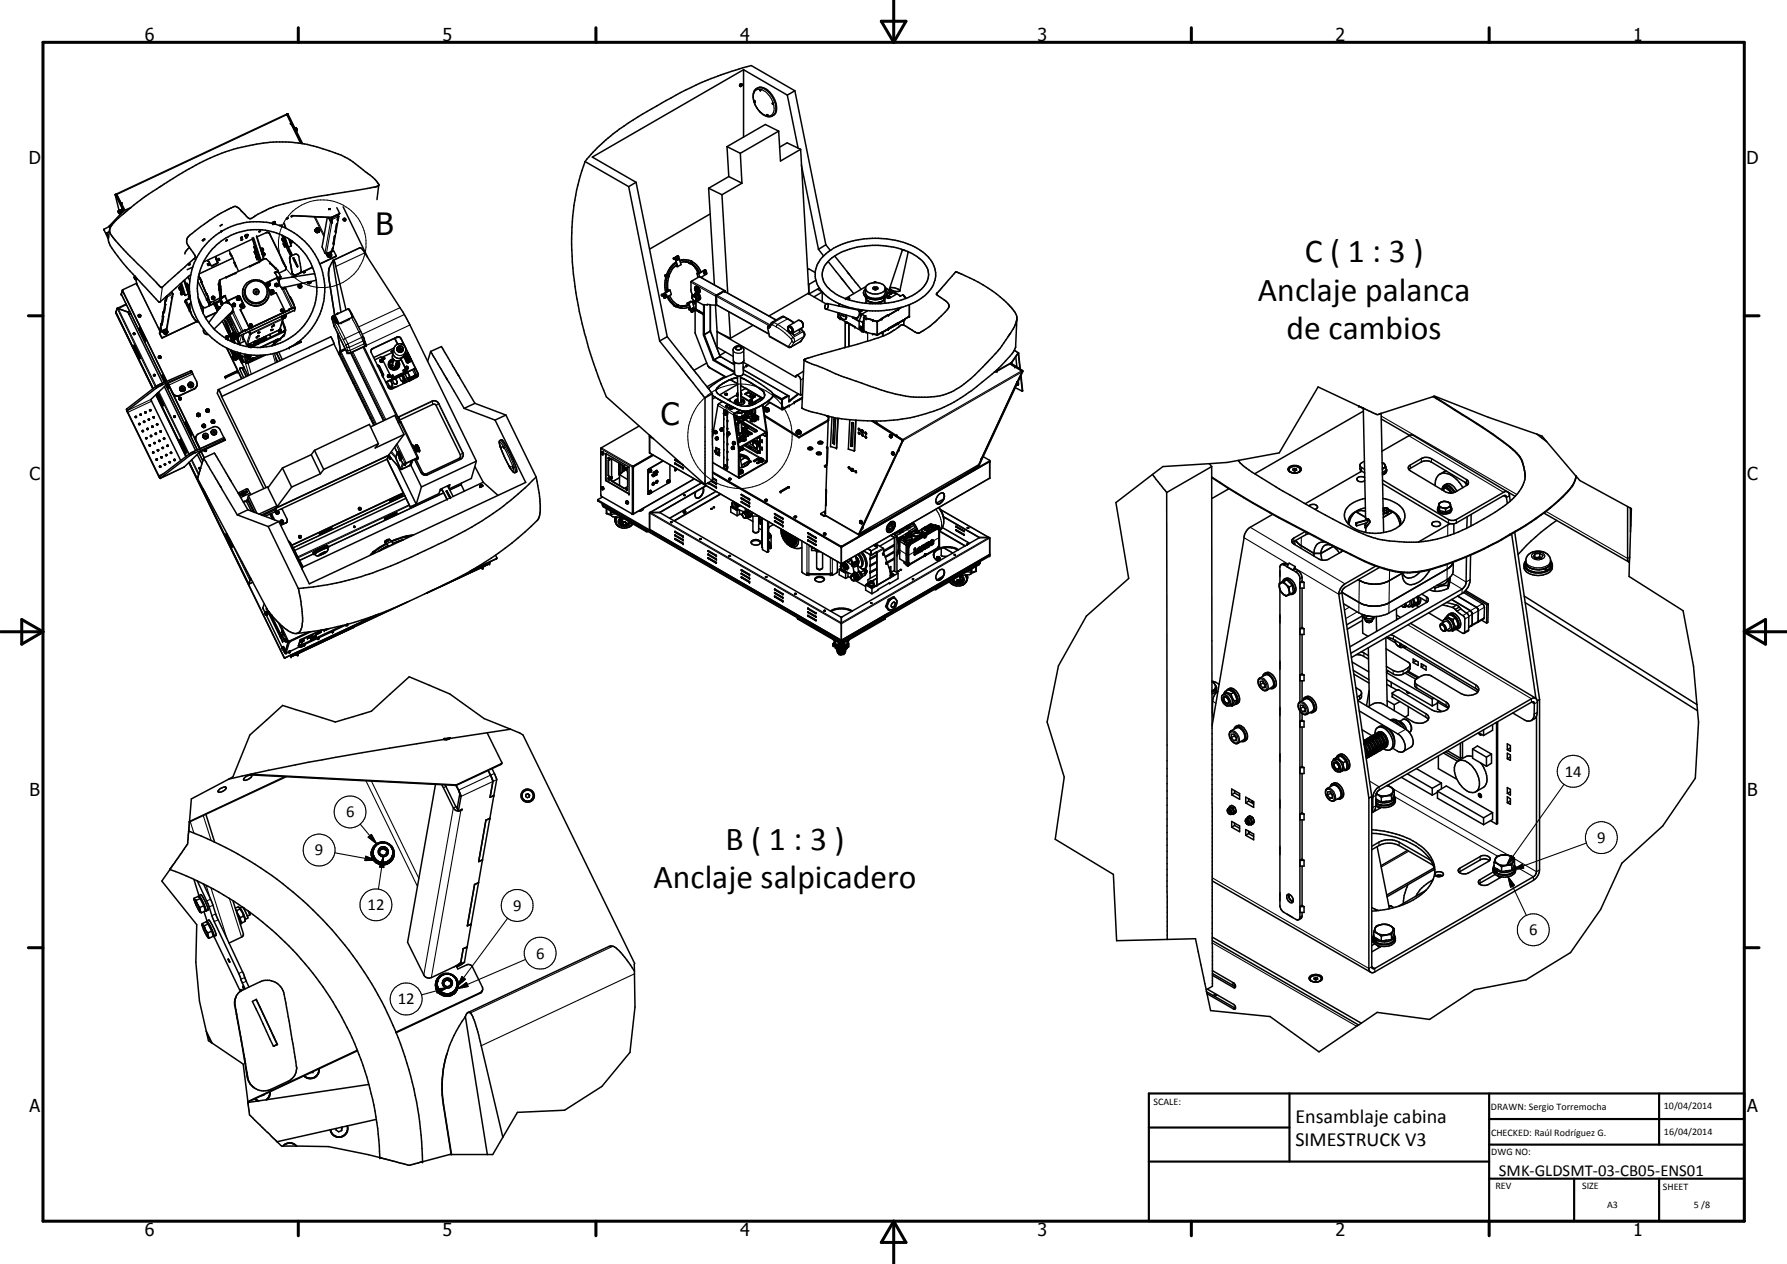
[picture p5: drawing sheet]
<svg xmlns="http://www.w3.org/2000/svg" width="420mm" height="297mm" viewBox="0 0 420 297" stroke-linecap="round" stroke-linejoin="round" font-family="sans-serif">
<defs><g id="words">
<g font-size="7.9">
<text x="306.8" y="61.6">C ( 1 : 3 )</text>
<text x="295.8" y="70.7">Anclaje palanca</text>
<text x="302.5" y="79.7">de cambios</text>
<text x="170.5" y="199.6">B ( 1 : 3 )</text>
<text x="153.6" y="208.7">Anclaje salpicadero</text>
</g>
<g font-size="7.2">
<text x="88.3" y="55.2">B</text>
<text x="155.4" y="99.9">C</text>
</g>
<g font-size="4.7">
<text x="304.6" y="263.9">Ensamblaje cabina</text>
<text x="304.6" y="269.3">SIMESTRUCK V3</text>
</g>
<g font-size="4.2">
<text x="34" y="9.6">6</text>
<text x="104" y="9.6">5</text>
<text x="174" y="9.6">4</text>
<text x="244" y="9.6">3</text>
<text x="314" y="9.6">2</text>
<text x="384" y="9.6">1</text>
<text x="6.8" y="38.7">D</text>
<text x="410.6" y="38.7">D</text>
<text x="7" y="112.9">C</text>
<text x="410.8" y="112.9">C</text>
<text x="7" y="187.1">B</text>
<text x="410.8" y="187.1">B</text>
<text x="7" y="261.4">A</text>
<text x="410.8" y="261.4">A</text>
<text x="34" y="290.4">6</text>
<text x="104" y="290.4">5</text>
<text x="174" y="290.4">4</text>
<text x="244" y="290.4">3</text>
<text x="314" y="290.4">2</text>
<text x="384" y="290.4">1</text>
</g>
<g font-size="3.9">
<text x="367.9" y="182.5">14</text>
<text x="81.4" y="192.1">6</text>
<text x="74" y="201">9</text>
<text x="375.5" y="198.1">9</text>
<text x="86.4" y="213.9">12</text>
<text x="120.6" y="214">9</text>
<text x="359.5" y="219.8">6</text>
<text x="126.1" y="225.3">6</text>
<text x="93.5" y="236.1">12</text>
<text x="352.4" y="276.3">SMK-GLDSMT-03-CB05-ENS01</text>
</g>
<g font-size="2.4">
<text x="271.2" y="259.7">SCALE:</text>
<text x="350.6" y="260.8">DRAWN: Sergio Torremocha</text>
<text x="391.2" y="260.6">10/04/2014</text>
<text x="350.6" y="266.9">CHECKED: Raúl Rodríguez G.</text>
<text x="391.2" y="266.7">16/04/2014</text>
<text x="350.6" y="271.4">DWG NO:</text>
<text x="351.6" y="279.3">REV</text>
<text x="372" y="279.4">SIZE</text>
<text x="391" y="279.6">SHEET</text>
<text x="377.9" y="283.8">A3</text>
<text x="398.3" y="283.8">5 /8</text>
</g>
</g></defs>
<g fill="none" stroke="#000" stroke-width=".35">
<path d="M174.1 19.9v.4M174.1 19.9l-.1 .4M174.2 19.7l-.1 .2M174.3 19.7h.1M174.3 20h.1M174.3 19.7l-.2 .1M174.3 19.7l.1 .5M174.4 19.8v-.1a.32 .32 0 0 0-.5 .2 .32 .32 0 0 0 .3 .4M174.8 16.4l-35.5 20.5 10.3 5.9M174.8 16.4l10.3 6M174.8 16.4v15.9M67.4 26.8v.1"/>
<path d="M67.4 26.9l1 2.1M67.4 26.8l-40 18.8M67.5 26.8l.1 .4M67.5 26.8l3.4 6.9M67.5 26.8h.2l3.5 7M68.4 29l-.1 .1h.2l2.4 4.6M68.4 29l-.1 .1M69.2 30.5h.1M69.2 30.5l.1 .1M69.5 30.1l.1 .2M69.6 30.3h.1M69.6 30.3l-.1 .1 .1-.1"/>
<path d="M69.6 30.3l.1 .5-.3-.7 .4 .1v.5M69.8 30.7h.1M70.8 33.7a40 40 0 0 1 11.5 3.9l4 3a5.6 5.6 0 0 1 2.8 3h-.1M70.8 33.7a40.7 40.7 0 0 0-24.7 5.1l-6.2 3.6a85.1 85.1 0 0 0-10.4 7.4l-3 2.8-.7 1.4M137.6 38a57.4 57.4 0 0 0-2.6 27.9 105.9 105.9 0 0 0 7.6 27.4l23.2 20.6M137.6 38l10.2 5.9M170.9 34.5l.5 7M170.9 34.5l3.2 1.5M174.1 20.3h.1M174.1 36l.3 7.1M174.2 20.1l.1 .1M174.2 20.1h.1"/>
<path d="M174.3 20.1v.1M174.3 20v.1M174.3 20l.1 .1M174.4 20.2l-.2 .1M174.4 20.1l-.1 .1M174.4 20.1h-.2M177.3 23.7l.2 .1v.2zM177.4 23.8h.1M177.4 23.8l.2 .1M177.5 23.7l-.1 .1M177.5 21.1a1.96 1.96 0 0 1 3 .2 5.3 5.3 0 0 1 1.9 5.2 1.91 1.91 0 0 1-3 .4 5 5 0 0 1-2-5.6zM178.7 21.1h.1"/>
<path d="M178.7 21.1l.1 .1M178.8 21l-.2 .2 .2 .1v-.1M178.8 21v.2M178.8 21l-.1 .1M180.5 27v.2M180.5 27v.1M180.5 27h-.2l.2 .2M181.6 24.2l.2 .3h-.2zM181.8 24.3v.1M183.1 30.8l.4 7 4.7-2.7M183.1 30.8l-3.2-1.5-9 5.2M183.1 30.8l-9 5.2"/>
<path d="M183.3 34.6l1.8-1 3.1 1.5M185.1 22.4l2.6 12.4M186.9 21.3l-10.3-5.9a78.3 78.3 0 0 0-22.2 9.5 57 57 0 0 0-15.4 11.4l-1.4 1.7M186.9 21.3l-1.8 1.1M186.9 21.3l7.3 36.2M188.2 35.1l2 33.7-9.4 5.5M188.4 38.7l4 19.9M25.6 55.7l-.4-1 .5-.2-.7 .3 .5 1.1M25.8 54l-.3 2.1 .1 .9a42.7 42.7 0 0 0 7.3 9.2l4.3 4.6 .4 .2 7.3-6.5M25.8 54l.1 .9 .5 .6a94.7 94.7 0 0 0 8.8 9.3l2.7 2.8M27.1 45.8l.9 3.6M27.1 45.8l.2-.1 1.9 3.8"/>
<path d="M27.1 45.8l1.9 3.8M27.4 45.6l1 2.2M27.4 45.6l.1 .5M27.4 45.6h.1M27.4 45.7l.1 .4M27.5 45.7l1 2.1M27.8 49.7l.1 .2M27.8 49.7h.1M27.9 49.9l.1 .1zM27.9 49.4l.2 .3M27.9 49.4l-.1 .3 .2 .4h.2M28 49.4l.1 .1"/>
<path d="M28 49.4h.1l.3 .4-.1 .3M28 49.4h-.1M28 49.6l.1 .1M28.1 49.5v.2M28.1 49.5l.1 .3M28.1 49.7l.1 .2M28.1 49.7h.1M28.1 49.9l.1 .2M28.1 50.1l.1 .3M28.2 49.7l.1 .3M28.2 49.7h-.1M28.2 49.7l-.1 .1"/>
<path d="M28.3 50h.1M28.3 50l-.1 .1M28.4 49.6h.1M28.4 49.6l.1 .2M28.4 49.6l.1 .1M28.4 47.9h.1M28.4 47.8h.1M28.5 49.7l.2 .2M28.5 49.7v.1M28.5 47.8h.1M28.5 49.3l-.1 .1 .1 .4M28.5 49.3l.1 .1"/>
<path d="M28.6 49.2l.4 .4M28.6 49.2v.1M28.6 49.2l.2 .2M28.6 49.2l-.1 .1M28.6 47.8l-.2 .2M28.6 47.8h.1M28.6 49.3l.2 .1M28.6 49.4l.1 .2M28.7 49.6l.1 .2M28.7 49.6h.1M28.8 49.4v.1M28.8 49.4l.1 .3-.1-.2"/>
<path d="M28.8 49.5l-.1 .1M28.8 49.4l-.1 .2M29 49.6l-3.4 3.7-1.2 .6 1.1 2.3M30.8 48.8l-1.8 .8M44.5 58.2l-.8 .8-.2 .7M47.7 56.4h.1l-.2 .1zM47.9 56.3l.2-.1zM49.1 56.7a16 16 0 0 1 20-2 16 16 0 0 1 6.1 19.1 15.9 15.9 0 0 1-21.7 8.1 15.9 15.9 0 0 1-6.8-22.2l.9-1.3zM51.9 53h-.1M52 52.9l-.2 .1M52 54.4h.1M52.3 52.7l-.2 .1"/>
<path d="M53.1 56.6l.4-.2zM53.1 56.6h.1M53.9 59l.3 .6M54.1 59.6l.3 .6M54.1 59.6h.1M54.2 59.6l.3 .5M56.6 55.9h.1M56.7 55.8h.3l-.4 .1zM56.8 56.3h.3l-.4 .1zM57.6 55.5h.1M57.8 55.3l-.2 .2 .2 .2 .4-.1v-.3M57.8 55.3h.4"/>
<path d="M57.9 55.3l-.2 .1M57.9 55.8l.3-.1-.4 .2zM58 55.6h.1M58.1 55.2h-.2M58.1 55.5l-.1 .1M58.2 55.3v-.2l-.4 .1-.2 .2 .1 .2M59.3 55.9l.6 2M59.4 56.2l-11.6 5.4M59.7 58l1.6 3.3M59.7 58l.3 1M59.9 59.2l.2 .4M59.9 57.9l.9 1.9"/>
<path d="M59.9 57.9l-.2 .1M59.9 59.2l.1 .3M59.9 59.3l.1 .1M60 59v.1M60 59l.2 .4M60 59l.3 .3 .1 .4M60 59.1l-.2 .2 .3 .4M60 59.1h.1M60.1 59.1h.1M60.1 59.7h.1M60.1 59.6v.1M60.1 59.1l.2 .6"/>
<path d="M60.1 59.1l.1 .3-.1 .1v.2M60.1 59.1l-.2 .1M60.3 59.6l.1 .1M60.3 59.7l.1 .4M60.3 59.7h-.2M60.4 55.4l1.6 5.3M60.8 59.8v.1M60.8 59.9l.6 1.4M60.9 54.4l.3-.2zM61.3 58.4l.2 .1 .1 .3M61.3 58.5h.1M61.3 58.6l.2 .2"/>
<path d="M61.4 58.5l.1 .4M61.5 58.4h.1M61.5 58.8h.1M61.5 58.9v.2M61.5 58.4h.1l.2 .4-.1 .1M61.5 58.5l.2 .3-.1 .3M61.5 58.4v.1M61.5 58.8v.2M61.5 59l.1 .1M61.5 58.5h-.1M61.5 59.1h.1M61.5 58.5l.1 .1"/>
<path d="M61.6 58.8l.1 .1M61.6 58.8h-.1M61.7 58.4h.1M61.7 59.6l.2 .6M61.7 59.7l.2 .2M61.7 59.6h.1M61.8 59.5h.1M61.8 59.5l-.2 .1M61.8 58.4l.1 .3M61.8 59.5v.1M61.8 59.5l.2 .1M61.8 59.6l.2 .3"/>
<path d="M61.8 59.6l.4 .4-.2-.4M61.8 59.6h-.1M61.9 59.9v.3M61.9 58.7l-.1 .1M62 59.9l-.1 .3M62 59.6h.2l.1 .3M62 59.9h-.1M62.1 59.5l.2 .2M62.3 59.7v.2M62.3 59.9h-.1M62.7 54.6h.2M62.9 54.6l.3 .1"/>
<path d="M62.9 54.6l.2 .1M62.9 54.6l-2.5 1.1M63 54.7h.2M63.2 54.7l.1 .2M63.3 54.8l4 8.1M63.3 54.9l.1 .1M64.3 52.3l-.2 .2-.1-.1 .3-.2h.4v.3h-.3M64.3 52.2l-.1 .4M64.4 52.5h.2M64.5 52.2h.2h-.4M64.5 52.7h.1M64.6 52.5h.1"/>
<path d="M65.7 52.9l.1 .1M66.3 55.3l.2 .7M66.4 56.2l.2 .3M66.4 56.2v.1M66.4 56.3l.2 .5M66.5 55.4l2 4.7-.1-.1M66.5 56l.2 .1 .2 .5-.3 .2M66.5 56h.1M66.5 56l-.2 .3 .3 .5M66.5 56l.1 .2M66.5 56l.1 .1M66.6 56.5l-.1 .1"/>
<path d="M66.6 56.1l-.2 .1M66.6 56.1l.1 .3-.1 .1M66.6 56.1l.2 .6M66.7 56.2v.3M66.7 57.3h.1M66.7 57.2l.2 .6M66.7 55.5l2 4.5M66.7 57.3l.2 .5M66.7 57.3l.2-.1 .2 .5M66.7 56.5l.1 .1M66.7 56.5v.1M66.7 57.3v.1"/>
<path d="M66.7 56.7l.2 .4M66.8 57.6l.1 .1 .2-.1M66.8 57.1h.2l.3 .6-.3 .2M66.8 57.1l.2 .2M66.8 52.4l.4 1.2M66.8 57.1l-.1 .1M66.9 57.1h.1M66.9 57.8h.1M66.9 57.1h-.1M66.9 57.1l.1 .1M66.9 57.8l.1 .1M67 57.2l.1 .3"/>
<path d="M67 57.4l.1 .1M67.1 57.5v.1M67.1 57.5l.1 .3M67.1 57.6l.1 .2M67.2 57.8l1.2 2.4M67.4 51.4l.3-.2zM67.8 58.9h.1M68 56.2l.5 1.5M68.1 56.7l.1 .1M68.1 56.6h.1M68.2 56.6v.2M68.2 56.8l.2 .1"/>
<path d="M68.2 56.8l.2 .4M68.2 56.5h.2M68.2 56.5l-.1 .1M68.3 56.5v.1M68.3 56.6l.2 .3-.1 .3M68.3 56.6l.2 .3M68.3 56.6h-.1M68.4 56.9v.4M68.4 57.2h.1M68.4 60l.1 .1M68.4 60h.1M68.5 56.5l.2 .4"/>
<path d="M68.5 57.7h.1M68.5 57.7l-.7 .4M68.5 56.9h.1M68.5 56.9h-.1M68.5 50.8l.4-.1-.3 .2zM68.7 56.9l-.2 .1M68.7 50.7l9.1 .4M68.7 56.7v.2M68.7 56.7a13.7 13.7 0 0 1 5.6 13.8 13.7 13.7 0 0 1-10.3 10.7M68.7 56.9h.1M68.7 56.7a13.9 13.9 0 0 0-18.4 1.4 13.9 13.9 0 0 0-.6 18.5 14.4 14.4 0 0 0 14.3 4.6M74.1 54l.1 .5"/>
<path d="M74.1 54.1l.1 .3M74.2 53.9v.2M74.2 54.1v.2M74.2 54.1l.3 .4M74.2 54.4l.2 .2h.4M74.2 54v.4M74.2 54.3l.2 .2h.5M74.2 54.1l.4 .5M74.2 53.8v.2M74.3 54.5l.4 .1M74.4 53.7l.2-.1-.4 .4M74.4 53.7l-.2 .5"/>
<path d="M74.4 54.5l.2 .1M74.5 54.5h.1M74.5 54v.1h.3M74.6 53.6l-.1 .1M74.6 53.6l.2 .1M74.6 53.9l-.1 .1M74.6 53.9l.2 .1M74.6 53.9l.1 .1M74.7 53.6l.3 .2M74.7 54.5l-.1 .1M74.7 53.6l-.5 .3M74.8 54v.1"/>
<path d="M74.8 54.1h-.1M74.8 53.7l.2 .1M74.9 53.8l.2 .3-.4 .5M75 53.8l.1 .3M75 54.4l-.3 .2 .2-.2M75 54.4l-.1 .1M75 54h.1M75 54.2l-.1 .3M75.1 54v.3M75.1 54.2l-.1 .2M75.1 54.3l-.1 .1M75.1 54.1l-.1 .2"/>
<path d="M77 51.1l-1.3 6.9 .9 1.6 1.4-.6 .2-.7M77 59.8l.1 .4M77 59.9v.2M77 59.9v.2v-.1M77 60v.1M77 59.7v.3M77 59.7v.1M77.1 59.6l-.1 .2M77.2 51.1l.5 1 .4 .1M77.2 59.5l-.2 .4M77.3 49.1h.3M77.3 59.7h.2l.1 .2h-.3z"/>
<path d="M77.3 49.1h.2M77.3 59.4l-.3 .5M77.3 59.4h.2M77.4 51.1l.5 1M77.4 59.4l-.2 .1M77.5 59.4l-.4 .2M77.5 59.7h.1M77.5 59.4l.2 .1M77.5 59.7l.1 .1M77.5 59.7l-.2 .1M77.6 49l-.1 .1M77.6 49.1h-.1"/>
<path d="M77.6 59.5h.1M77.6 59.5l.2 .1M77.7 59.5l.2 .5M77.8 59.6l.1 .3M77.8 59.6l.1 .1M77.8 51.1l.2 .3M77.8 51.1h.1M77.8 59.7h.1M77.9 51.1l.1 .3M77.9 52.2h.1M77.9 60l-.4 .3M77.9 59.7v.4"/>
<path d="M77.9 59.8v.1M77.9 59.9v.2M78 51.4l-.1 .8M78 59.1l-.1 .1 .6-.1 .5 1.1M78 59.1h-.1M78.1 59l-.1 .1M78.1 52.2h.1M78.1 52.2h-.2M78.2 58.3l-.1 .7M78.2 58.9l-.1 .1M78.2 58.9l-.2 .2M78.3 58.3h-.1"/>
<path d="M78.3 58.3l-.1 .6M78.5 57.2l-.2 1.1M78.8 55.4l-.2 .1-.3 1.8 .2-.1M78.8 55.4l-.3 1.8M79 54.4l-.2 1M79.2 52.7l-.3 1.8 .1-.1M79.2 52.7l-.4 1.8 .2-.1M79.2 48.8l.6 1.4M79.3 50.5l.1 .3-.1 .8h.2M79.3 52.6l-.1 .1M79.3 52.6l-.3 1.8M79.4 50.4l.3 .5-.2 .7"/>
<path d="M79.5 51.6l-.2 1M79.8 50.2l-1.9 .9-9.1-.4M79.8 50.2l-1.9 .9M79.8 50.2h.1M80.7 48.6l5.7 11.9M80.8 51.4a.31 .31 0 0 1 .5 0 .31 .31 0 0 1-.1 .5 .31 .31 0 0 1-.5-.2zM81 51.5l.1 .1M81 51.5h.1M81.1 51.6h.1M81.2 51.7l-.1 .1a.24 .24 0 0 1-.3-.2 .24 .24 0 0 1 .3-.2l.1 .1v.2M88.5 43.9l-12.9 2.1a54 54 0 0 0-12.9 3.3l-2.9 1.5a1.14 1.14 0 0 1-1 .6 1.14 1.14 0 0 1-1-.7l-1.1-1.1a1.89 1.89 0 0 0-1.7-1 40.3 40.3 0 0 0-7.8 4.7l-2.1 1.6a1.87 1.87 0 0 0-.6 3.2l.5 .7a2.12 2.12 0 0 1 .9 1.8l-.1 .1M89 43.6l-.5 .3"/>
<path d="M89.1 43.4l-.5 3.5M147.8 43.9l7.3 36.2M149.6 42.8l-1.8 1.1M149.6 42.8l7.3 36.3M166.6 44.2l3.1 1.6M166.6 44.2l1.4 22.7M167 50.3l-14.3 8.2M169.7 45.8l1.4 23.1M171.4 41.5l3 1.6M171.4 41.5l-4.8 2.7M174.4 43.1l-4.7 2.7M192.4 58.6l1.2 1.5"/>
<path d="M194.2 57.5l1 1.3M194.2 57.5l-1.8 1.1M212.8 58.8l-.7 .1-2.9 8.8M213.4 59.1l.1 .1M213.5 59.2v.1M213.5 59.3l-1.9 9M27.3 73.4v.2M27.3 73.5l8.7 17.9M27.3 73.4l8.7 17.9M27.3 73.4h.1M27.5 72.5l-.2 .9M27.5 72.5l2.5 .8"/>
<path d="M28.8 68.3l-.3 .8 10.1 20.7M28.8 68.2v.1M28.8 68.3h.1M28.8 68.2h.1M28.8 68.3l10.4 21.3M29.7 71.5l-2.2 1M30 73.3l8.2 16.7M30.5 73.2l-.5 .1M30.5 73.1l-.5 .2M30.8 73.7l-.5 .2M31.3 78.4l.3-.1 .1 .2-.3 .1zM31.6 78.3l.1 .1"/>
<path d="M31.6 65.2l.1 .2M31.6 65.2h.1M31.6 78.3l.1 .2M31.7 65.3v.1M31.7 65.4l.3 .2M31.7 65.4h.1M31.7 64.9h.1M31.7 64.9v.4M31.7 64.9l.1 .1M31.8 65l.1 .2M31.9 65.2v.1M31.9 65.2h.1"/>
<path d="M31.9 65.3l.1 .1M31.9 65.6l.3 1.2 5.5 11.1M32 65.5h.1M32 65.4v.2M32 65.4v.1M32 65.2l-.1 .1M32 65.2l.1 .3M32.1 65.5l-.1 .1M32.2 66.5l-3.4 1.7M32.2 65.4l-.1 .1M32.5 74l.2 .5 .3-.1 .1-.4M32.5 74l.3-.1 .3 .2"/>
<path d="M32.5 74.1l.2 .3h.2M32.7 77.3l1.4 2.8zM32.7 74.1l.1 .2 .1-.1M32.8 74.1l.1 .1M32.8 77.1l1.3 2.8zM32.8 74.1l-.1 .1M32.8 76.9v.1M32.8 77l1.4 2.7zM33 74l-.5 .1M33.1 74.3l-.2 .1M33.1 74.2l-.1 .1M33.1 74.1v.1"/>
<path d="M37.7 77.1v.2M37.7 77.3v.6M37.8 77.9h-.1M37.9 76.1l-.2 1M37.9 76.1v.1M37.9 76.2l-.2 .9M37.9 76.2h.1M37.9 77.2l-.2 .1M37.9 76.2l-.2 1.1M37.9 77.2h.1M37.9 77.2l-.1 .7M38 77.9h.1"/>
<path d="M38 77.9h-.3M38 77.8l-.2 .1M38 77.8v.1M38.2 67.5l-.3 .1M38.3 74.4l.1-.1-.3 1.9h-.2M38.3 74.4l-.4 1.8M38.4 78l.1 .1M38.4 73.4l-.1 1M38.4 78.1l.3 .3h.4l.2-.3M38.4 78l.2 .3M38.5 78v.1M38.5 78.1h.1"/>
<path d="M38.5 77.9l-.1 .1M38.5 77.7l.6-.2 .3 .4M38.5 77.7l-.1 .3M38.5 77.7v.4M38.5 78.1l.1 .1M38.5 77.7v.3M38.6 78.2l.3 .2M38.6 78.3l.1 .1M38.6 78.3l.2 .1M38.6 73.3l-.2 .1M38.6 78.4h.2M38.7 78.4h.2"/>
<path d="M38.8 71.6l-.4 1.8M38.9 70.6v-.1l-.1 1.1M38.9 71.5h.1M38.9 77.7v.1M38.9 71.5l-.1 .1M38.9 71.5l-.3 1.8M38.9 77.7l.2 .3-.2 .1-.1-.3M38.9 70.6l-.1 1M38.9 77.7l-.1 .1M38.9 77.8h.1M38.9 77.8l-.1 .1M39 69.7l-.1 .9"/>
<path d="M39 77.5l.3 .1M39 78.4h-.1M39.2 69.6l-.1 .9-.2 .1M39.2 69.7v.1M39.2 77.6l.2 .3M39.3 77.6l-.6-.1-.3 .4a.51 .51 0 0 0 .5 .6M39.3 77.6v.2M39.3 77.6v.1M39.3 77.9h.1M39.3 78.3l-.4 .2M39.3 78.1h.1M39.3 77.8l.1 .2"/>
<path d="M39.4 77.9v.2M39.4 78l-.1 .2-.4 .2M39.4 78.1l-.5 .4M39.4 78v.2M40.4 68.5l.3 .6-.2 .7-.2 .1 .2-.1M40.5 69.7l-1.2 7.4-1.5 .7 .1-.6M42.1 67.6v.1M42.1 67.6l.2 .3M42.1 67.7l.1 .2M42.1 67.7h.1M42.2 67.8v.1M42.2 67.5l.1 .1"/>
<path d="M42.2 67.5h.1M42.2 67.9h.1M42.2 67.6h-.1M42.3 67.6l.1 .4M42.3 67.9l.1 .1M42.3 67.4h.1M42.3 67.4l-.1 .1M42.3 67.4h.3M42.4 67.4h.1M42.4 67.4l.1 .3M42.4 66.7l.1 .5M42.4 67.6l.1 .1"/>
<path d="M42.5 67.2l.1 .1M42.5 68.8l.1 .2M42.5 67.2h.1M42.5 67.2l.2 .1 .2 .6-.3 .1M42.5 68.7l.1 .4M42.5 68.8v.1M42.5 68.7l-.1 .1M42.5 67.7l.1 .2M42.5 67.7h.1M42.5 67.2l.2 .5M42.6 67.3l.1 .4M42.6 67.9v.1"/>
<path d="M42.6 68.6v.1M42.6 67.3v.1M42.6 67.7v.2M42.6 69v.1M42.6 67.9l-.2 .1M42.6 67.4h-.2M42.6 68.7l.2 .4M42.6 68.7h-.1M42.7 67.5l.1 .4-.1-.2M42.7 68.5l.3 .6M42.7 68.5v.1M42.7 67.7h.1"/>
<path d="M42.7 67.7h-.1M42.7 68.5l-.1 .1M42.7 67.7l.1 .2M42.7 68.6l.3 .3M42.7 67.9l.2 .4M42.7 69l.1 .1M42.7 69l-.1 .1M42.8 68.4l.2 .2M42.8 68.4l-.1 .1M42.9 68.4l.1-.1 .3 .7M42.9 68.4v.1M42.9 69l-.1 .1"/>
<path d="M42.9 68.4l.1 .2M42.9 68.5l.3 .5M42.9 68.5h.1M42.9 68.5l-.2 .1M43 68.9h.1M43 68.6h.1M43 68.9v.2M43 68.6l.1 .3M43.1 69h.1M43.1 68.9v.1M43.1 69l-.1 .1M43.3 69h-.1"/>
<path d="M43.6 70.6h.1M43.6 70.5l-.1 .4 1.3 2.4M43.7 66.7h.1M43.7 67.1l.9 2.1M43.7 70.5l-.1 .1M43.7 70.5h.1M43.7 66.7l.1 .1M43.8 66.8l.2 .3M43.8 66.8l.1 .1M43.9 67l-.6-1.1 1 3.1-.8 .4-.2-.4M43.9 66.9l.7 1.8M43.9 67l.1 .2"/>
<path d="M44 67.1v.3M44 66.6v.1M44 66.6l-.3 .1M44 66.6l.1 .3M44 66.7l.1 .1M44 67.1l.1 .2M44 66.7l-.2 .1M44 67.3h.1M44.1 67.8h.3M44.1 66.9v.1M44.1 67l.1 .2-.1 .1M44.1 66.9l.1 .2"/>
<path d="M44.1 67l-.1 .1M44.2 65.1l.4 .9M44.3 69.1l.2 .5M44.4 67.8v.1M44.4 67.8l-.2 .1M44.4 67.9h.1M44.4 69.8v.1M44.4 67.9l.1 .2M44.5 69.6l.2 .2M44.5 62l.2 .1-.4 .1zM44.5 69.6h.1M44.5 70h.1"/>
<path d="M44.5 68.1h.1M44.5 68.1l-.1 .1M44.5 69.6l-.1 .1 .1 .3M44.5 69.6l.2 .3M44.5 69.6l.1 .2M44.5 68.4h-.1M44.6 71.9l.1 1M44.6 72.2l.2 1 .4 1M44.6 69.5h.1M44.6 69.4v.1M44.6 69.5l-.1 .1M44.6 69.9l.1 .1"/>
<path d="M44.6 71.5v.6M44.7 69.9l-.2 .1M44.7 70l-1.1 .6M44.7 70.1l-.9 .4M44.7 73l.2 .3M44.9 73.5l.1 .2M44.9 71.2l-.3 .3M45 73.9l1 1.4M45.3 62.8l-1.3 .6M45.4 74.5l.9 1.1-8.2 3.8-.6-1M45.8 60.7l-7.6 6.8M45.8 60.7h.1"/>
<path d="M46.2 75.5l.1 .1M46.3 75.6l-8.1 3.8h-.2l-.5-1v-.3l.5-.3M46.3 75.6h.1M46.5 66.1l2.8 5.6M46.6 70l.9 2 .4 .3h.5l1.9-.9M46.7 75.6h-.4M46.7 64.8l.3 .6zM46.8 70.8l.1 .1a3.7 3.7 0 0 1 .9 2.7M47 65.4l.4 .9M47.4 66.3l1.2 2.8M47.9 77.4a.9 .9 0 0 0 .2 .9 .9 .9 0 0 0 .9 .3M48.6 69.1l.4 .8"/>
<path d="M48.6 69.1l.7 1.9M48.8 61.4l.4 .1 .5 1M48.9 69.9v.1M48.9 70l.5 1.1M48.9 69.9l.4 1.1M49 61.9l-.2 .1 .1 .4 .3-.1M49 61.9l.2 .4M49 69.9l-.1 .1M49 69.9h.1M49.2 71.6h.1M49.3 71.6v.1M49.3 71.4v.2"/>
<path d="M49.3 71l.1 .1M49.4 71.1l-.1 .3M49.4 71.1v.1M49.4 71.2l-.1 .2M49.4 71.2h.1M49.8 69.8v.3l.2 .2M49.8 69.8l.1 .4M49.8 69.8l.4-.1 .2 .3M50.2 70.3l-.4-.1 .4 .1M50.2 70.3h-.1M50.3 71.3l-1 .4M50.3 71.4l.8 1.7"/>
<path d="M50.3 71.2l1 1.7M50.3 71.2v.2M50.4 70.1l-.2 .2M50.4 69.8v.1M50.4 69.8v.3M50.4 69.9v.2M50.4 69.8l-.3-.2-.3 .2M50.6 71.1l.9 1.6M50.6 71.1l-.3 .1M50.7 71.1l.1 .1M50.7 60.8l.4 .8M50.7 71.1v.1"/>
<path d="M50.8 71.2l.1 .1M50.8 71.2h.1M50.8 71.2l.7 1.4M50.8 71.2v.1M50.9 71.3h-.1M50.9 60.4l-.2 .4 .4 .8M50.9 73.4l-2.6 1.2M51 72.5h.1M51 73.4l-2.7 1.2M51 72.4v.1M51 72.5l.1 .2M51 72.5l-.1-.1 .1 .2"/>
<path d="M51 72.6h.1M51.1 72.7l-.3-.4 .3 .5M51.1 72.7v.1M51.1 61.6l.1 .2M51.2 61.8l-1.5 .7M51.2 60.9l.3-.2 .1 .4-.3 .2zM51.3 72.1h.1M51.3 72.1h.2M51.3 72.2v.1M51.3 72.2l.2 .2M51.5 72.4v.1M51.5 72.1l-.2 .1"/>
<path d="M51.5 72.1l.1 .3M51.5 72.1h.1M51.6 72.4h.1M51.6 72.1v.1M51.6 66l.2 1.2M51.6 65.9l.2 1.3M51.6 65.9l-.2 .8 .3 3.1M51.6 72.1l.1 .2M51.7 72.3h.1M51.7 72.2v.1l-.2 .1M51.7 69.8l.1 .6M51.8 67.2l.2 2.4"/>
<path d="M51.8 70.4v.1l-1.2 .6M51.8 67.2l.2 1.8M51.8 70.4l.1 .1M51.8 70.6l-1.1 .5M51.9 71.2l.1 .1M51.9 71.2h.1M51.9 71v.2M51.9 71l.1-.1v.1M52 71.2v.2M52 69v.6M52 71l.1 .2M52 71l.2 .4h-.2"/>
<path d="M52 69.6l.2 .2M52 71h-.1M52.1 71.2l.1 .2M52.1 71.4h.1M52.1 71.4l.1 .4M52.1 71.4l.2 .2M52.2 69.8h.1M52.2 71.2v.2M52.3 75.4l2.4 5M52.8 75.4l.5 1.5 1.7 3.6M52.8 75.4h.1M52.9 75.4l1.9 4.4"/>
<path d="M52.9 75.3h.1M52.9 75.3l-.1 .1M52.9 69.5l-.7 .3M52.9 69.5h.1M53 75.3l1.5 3.4M53 69.5l-1.1 .8-.1 .5 .3 .3M53 69.5l-.7 .3M53.1 75.9l1.7 4.1v-.2M53.1 75.9l1.7 3.9M53.1 75.9h.1M53.1 74.7l3.1 6.2M53.1 65.2l-1.5 .7"/>
<path d="M53.2 74.5l.7 1.1 2.4 5.1M53.4 71l.1 .2M53.4 71v.2M53.5 71.2h-.8l-.3 .2-3.3 4.4M53.5 71.2a1.56 1.56 0 0 1 1.2 1.7M53.5 70.7l-.6 .4M53.5 70.7l-.1 .1M53.6 79h-.4v.6M53.6 74.2l1 2M53.6 74.1l1 2.1M53.6 79.1l.1 .7M53.6 79v.1"/>
<path d="M53.6 79.5l.1 .4M53.8 70.9l-.4 .1M54 71.4l-.4-.7 .4 .7M54 73.8l.1 .1M54.2 79.3l.2 1M54.3 73.5v.2M54.3 80l-.2 .1M54.4 60.1v.1M54.4 78.8l.2 .5M54.4 78.8l.3 .6 .2 .1M54.5 78.5v.2M54.5 60.1l-.1 .1"/>
<path d="M54.5 60.1l.6 1.5M54.5 78.7l-.1 .1M54.5 78.5h.1M54.5 78.7h.1M54.5 78.7v.1M54.5 73.3l-4.2 4M54.5 73.3l-.1 .4M54.5 78.5l.5 1.1M54.5 78.8l.3 .4M54.5 78.7l.1 .1M54.6 78.6l-.1 .1M54.6 78.8l.2 .4"/>
<path d="M54.6 78.7l.3 .8M54.6 71.5l.1 .4 .4 .1M54.6 76.2l1.1 2.2M54.6 71.5l.2 .5h.3M54.6 78.4l.1-.2 .3 .5 .4 .8h-.2M54.6 78.4h.1M54.6 78.4l-.1 .1M54.7 71.7l.3 .3 .3-.2M54.7 78.4l.5 1.1M54.7 72.9l-.2 .4M54.7 72.9l.2 .4M54.8 79.2v.3"/>
<path d="M54.8 79.4h.1M54.8 79.5l.4 1-.1 .1-.3-.8M54.8 73.2l-.3 .1M54.8 79.2l.1 .3M54.8 79.5h.1M54.9 71.3l-.2 .2M54.9 79.5l.1 .1M54.9 73.3l-.9 .7-.1-.1M54.9 79.4v.1M55 71.5h-.1M55 71.5h.1M55 71.5h-.1l.1 .3 .1-.3"/>
<path d="M55.1 78l.2 .4M55.1 71.3l-.5 .2M55.1 71.3l.1 .1M55.1 71.3l.2 .5M55.1 61.6l.3 .9M55.1 61.6l.4 .8-.1 .1M55.2 79.5l-.2 .1M55.2 78.2l.1 .2M55.3 71.5v.3M55.3 78.4l.5 1.1M55.3 78.4h.1M55.3 71.8l-.2 .2"/>
<path d="M55.4 64.1l-2.2 1.1M55.4 62.5h.1M55.5 62.4v.1M55.5 62.5l.6 1.3M55.6 70.2l.2 .3h.2M55.7 70.3l.3 .2M55.7 70l-.1 .2M55.7 78.4l.3 .6M55.7 78.4l.2 .5M55.7 78.4l.3 .5M55.8 69.9l-.1 .2M55.8 69.8h.3l.2 .2"/>
<path d="M55.9 70l.3 .1-.1 .1-.1 .1zM55.9 70l.1 .3M55.9 70h.2M55.9 70.1h.1M56 79h.1M56 79l-.2 .5M56 78.9h.1M56 79v.1M56.1 69.5l-2.6 1.2M56.1 70v.2M56.1 69.5l.2 .1M56.2 70.5h-.2"/>
<path d="M56.2 78.5l-.2 .4M56.2 78.4l-.4 1.1M56.2 69.6l.2 .1M56.3 70l-.1-.2-.5 .1 .1 .5 .4 .1M56.3 69.6l1.2 2.5M56.3 70l-.1 .5M56.3 69.6l.1 .1M56.4 69.7h-.1M56.4 71.8l.1 .2M56.4 69.7l1.1 2.2M56.5 72l.5 .2M56.5 71.7v.3"/>
<path d="M56.5 71.7v.1M56.5 72.1l.5 .1M56.7 71.5l-.2 .2M56.8 71.5l.3 .2v.4M56.8 71.5l-.3 .4 .2 .2h.4M56.8 71.5h.3M56.8 71.7l-.1 .2h.2M56.8 71.7l.2 .1M56.8 71.7l-.1 .1M56.8 71.7l.1 .1M56.9 71.8h.1M56.9 71.8v.1"/>
<path d="M57 71.8l-.1 .1M57.1 68.3v1.3M57.1 71.7v.4M57.1 72.1l-.1 .1M57.1 79.2h.1M57.1 77.8l-.9 .6M57.1 69.6a2.78 2.78 0 0 0 1.6 1.9M57.1 69.6l.6 1.1M57.2 67.9l-.1 .4M57.2 79.4l-.1 .4M57.3 78.5l-.2 .7M57.4 79.8h-.3"/>
<path d="M57.4 71.9h.1M57.5 71.9v.2M57.5 72.1l-.1 .2-.8 .4-.1 .2 2.2 4.2 8.3-3.8M57.7 67.8a2.64 2.64 0 0 0 1.7 3.5 2.64 2.64 0 0 0 3.3-2M57.7 77.5h.1M57.7 77.5v.1M57.7 77.5l-.6 .3M57.7 77.6l-1.5 .9M57.7 77.6l1.5-.6-1.4 .6M57.7 77.6h.1M57.7 77.5l.1 .1M58 71l.7 .5"/>
<path d="M58.5 78l.2 .5h.3M58.5 77.9l.2 .5M58.6 77.9l.3 .5M58.7 71.5l1.3 .4M58.7 76.5h.1M58.7 76.5l.1 .1 .4-.1M58.7 78.4l.2 .1M58.7 78.4h.2M58.7 62.5l-3.3 1.6M58.8 76.1l-.1 .4M58.8 76.1l.4 .2-.4 .3M58.8 76.1l-.1 .1"/>
<path d="M58.8 76.1h.2M58.9 78.4l.1 .1M58.9 78.5h.1M58.9 78.4v.1M59 76.2l-.1 .2h.1M59 76.2v.2M59 76.2v.1M59.1 76.1l.2 .2-.1 .2M59.2 76.5h.1M60.1 68.5h.3l-.1 .3-.3-.1zM60.1 60.3h.2M60.1 60.3l.1 .2"/>
<path d="M60.2 60.2v.1M60.2 60.2l-.1 .1M60.2 60.5l.2 .2M60.2 60.3l.2 .3M60.3 60.3l.1-.1 .3 .6M60.3 60.3v.1M60.3 79.2h.2zM60.4 60.1h.1l.2 .4v.3M60.4 60.1v.1M60.4 60.1h.1M60.4 60.6v.1M60.4 60.6h.1"/>
<path d="M60.4 60.7v.1M60.4 60.2h-.2M60.4 60.2l.1 .1M60.4 60.2l.2 .4M60.4 60.6v.2M60.4 60.8h.1M60.4 60.7l.1 .2M60.4 60.8l.1 .1M60.6 60.6h-.2M60.6 60.6l.1 .2-.2 .1M60.7 60.6v.2M60.7 79l.2-.1z"/>
<path d="M60.7 60.8l.3 .7M60.7 78.1l-.1 .1M60.7 78.1h.1M60.7 71.8l-.4 .1M60.7 78.1v.1M60.8 78.1h-.1M60.9 78.2h.1M61 61.5l-2.3 1M61 61.5l1.6-.7 .9 .9M61 79.7l-.1 .1 .1 .3M61 79.7l-.1 .1M61 79.7v.2"/>
<path d="M61 61.5h.1M61.1 78.1l-.2 .1M61.2 79.6l.2 .3M61.4 79.9v.2M61.5 80v.1M61.6 79.9h.1M61.6 79.9l-.1 .1M61.6 79.9l.2-.1v.3h.1M61.8 79.9l-.3 .1M61.8 79.9h.1M61.8 79.8l-.1 .1M61.8 79.8l-.2 .1"/>
<path d="M61.8 79.8h-.1M61.9 79.9l-.2 .2M61.9 60.2h.1M61.9 79.8l.1-.1-.1 .1M61.9 79.8h.1M61.9 79.9l.1 .1M62 80h-.3M62 80v.1M62 79.9h.1M62 79.9l-.2 .1 .2-.1M62 60.7l-.6 .4M62 60.7h.1"/>
<path d="M62 79.3l.2 .3M62 79.8v.1M62 79.9h-.1M62 79.8h.1M62 79.8h-.1M62 79.7v.1M62 79.6l-.1 .3M62 79.6v.2M62 79.8l-.1 .1M62 79.7l-.1 .1M62.1 79.2l-.1 .2M62.1 79.6h.1"/>
<path d="M62.1 79.8l-.7 .3M62.2 79.6h.1M62.2 79.6l-.2 .4M62.2 79.6l-.8 .3M62.2 79.6l-.1 .2M62.3 79.3l.2 .5M62.3 79.3l.3 .5M62.3 79.3l.1-.1 .3 .5M62.5 79.7v.1M62.6 66.8l.1 .3M62.6 66.8h.1M62.6 66.5v.3"/>
<path d="M62.6 66.5v.1M62.7 67.1l.6 1.6-.2 1.2M62.7 67.1a3.1 3.1 0 0 0-3.3-1.3 3.1 3.1 0 0 0-2.3 2.5M62.7 66.4l-.1 .1M62.8 66.8l.3 .4 .4-.3M62.8 67.3l-.2-.6 1.2 2.5M62.9 66.8l.1 .3M62.9 70.3a2.89 2.89 0 0 1-2 1.5M63 66.5l-.2 .3M63 66.5h.4l.1 .4M63 66.5l-.1 .3M63.1 66.7l.1 .2 .1-.2"/>
<path d="M63.1 67.9l.7 1.3 1.2-.3 2 4.3v.1M63.1 69.7a3.1 3.1 0 0 1-4 2M63.2 66.6l-.1 .1M63.2 66.6l.1 .1M63.2 66.6h.1M63.3 66.7h.1M63.4 78.6l.3 .6M63.5 61.7l1.8 1.7v.3M63.5 61.7l-.1 .1 1.4 1.2M63.5 61.7h.1M63.5 66.9l-.5 .2M63.5 66.9l-.3 .3-.3-.1"/>
<path d="M63.7 68.6l.2 .2M63.7 68.3v.3M63.7 68.4v.2l.3 .2M63.7 77.5l.2-.1zM63.8 68.7l.1 .1M63.8 68.1l-.1 .5M63.9 68.4h.3M63.9 76.8l.3-.1zM64 68.1l.3 .2M64 77.5h.1M64 68.3l-.1 .2h.2M64 68.3h.1"/>
<path d="M64 68.3l.2 .1M64.1 68.1l-.4 .1M64.1 68.5h.1M64.2 68.4l-.1 .1M64.2 68.7l-.3 .1M64.2 77.4h.1M64.2 77.4l-.2 .1M64.2 68.2l.2 .3-.2 .3M64.3 76.5l.2-.1zM64.3 68.4l-.1 .3M64.5 64.1l1-.2 .5 1.2M64.6 67l.2 .2"/>
<path d="M64.7 66.8l-.1 .2M64.7 67l.1 .2M64.8 67.2l.4 .1M64.8 67.3h.4M64.8 63h.1M64.8 66.7h.4l.2 .4M64.8 66.6l-.2 .4M64.8 66.6l.5 .1 .1 .4M64.8 66.7l-.1 .3M64.9 66.8v.2h.2M64.9 66.8h.1M65.1 66.8h-.2"/>
<path d="M65.1 66.8h.1M65.1 66.8v.1M65.1 65.3l.5 1.2M65.1 66.9v.1M65.2 66.8l-.1 .2M65.2 66.8l-.1 .1M65.3 63.7l-.8 .4M65.3 65.2l.1 .2M65.3 63.6l-.1 .4M65.4 67.1l-.6 .1M65.4 67.1l-.2 .2M65.4 65.4l-.2 .2"/>
<path d="M65.4 65.4l.3 .5M65.5 77.6v.1M65.5 79.8l-4.1 1.8M65.5 79.8l-1.7 1.5M65.5 79.8l-.1-.1-.3 .1-3.9 1.9M65.5 77.6l.1 .1M65.5 77.7l.1 .2M65.6 77.7v.2M65.6 77.6h.1M65.6 77.5l.1 .3M65.6 77.9l.2 .1M65.6 65.2l.2 .4"/>
<path d="M65.6 77.6h-.1M65.7 77.8l.1 .2M65.8 77.5l.2 .4M65.8 77.4l.2 .5M65.8 77.4l.1 .1M65.8 65.2l.2 .3M65.9 77.5l-7.7 3.5h-.2l-.9-1.8M65.9 65.6a1.74 1.74 0 0 0 .1 1.8M65.9 65.3v-.1h-.7l-2.5 1.2M65.9 77.2l.2 .4M65.9 77.7l-.2 .1M65.9 77.7v.1"/>
<path d="M66 77.9l-.2 .1M66 73l.1 .1M66 73l.1 .2M66 77.4h.1M66 65.1h.1M66 65.1l-.7 .1-2.6 1.2M66 72.9l.2 .3M66 77.4l.1 .2M66 77.9l.1 .2M66 65.1l-.1 .3M66.1 72.8l-.1 .2M66.1 72.8h.4l-.1 .4"/>
<path d="M66.1 77.5h.1M66.1 72.8l-.1 .1M66.1 72.8l.3-.1 .1 .3M66.1 77.6l.1 .4M66.1 67.4l.4 .5M66.1 77.6h.1M66.1 67.6h.4M66.2 74.3l.3 .6M66.2 74.3l.3 .5M66.3 72.8l-.1 .2 .2-.1M66.3 72.8l-.1 .1M66.3 72.8l.1 .1"/>
<path d="M66.3 74.3l.3 .5M66.3 75.6l.7 2-.1 .5M66.4 73.2h-.3M66.4 72.9h-.1M66.4 75.4l.6 1.6 .1 1M66.5 74.8h.1M66.5 74.2h.3M66.5 67.7l.1 .2M66.5 74.8v.1M66.5 73l-.1 .2M66.5 67.6v.3M66.5 67.6l-.3 .2"/>
<path d="M66.6 74.8l-.1 .1M66.6 73.5l1.4-.7zM66.6 74.9l-.8 2.5M66.6 67.9h-.1M66.7 78.7l.2-.1-.1 .3-1 .8zM66.7 78.7l-2.1 2.1M66.7 67.6l.2 .2M66.9 74.2h-.1M67 77.9l-.2-.3-8.1 3.9M67 77.9l-.1 .2M67 77.9l-7.9 3.7M67 67.5l.1 .3"/>
<path d="M67 74l-.2 .3M67.1 78l-.4 .7M67.1 78l-.2 .1M67.1 74.6l-.4 .2M67.1 67.8l-.5 .1M67.1 74.4l-.6 .2M67.1 67.8l2.3 4.5M67.2 73.8l-.1 .7M67.2 62.7l.1 .2M67.2 74.3l-.1 .2M67.2 74.3l-.2 .3-.4 .2M67.3 62.9l-.3 .6-1.4 .7"/>
<path d="M67.9 72.7h.1M67.9 72.7l.1 .1M68 72.8v.1M68.1 69.7h.1M68.1 60.8l.4 2.4M68.1 60.8l.1 .8M68.1 60.4l1.3-.7 .6 .2 .3 .4 .5 3.5-.4 .4-.7 .3-.8-.1M68.1 60.5v.3M68.1 60.4v.2M68.1 69.7l.6 1 .4 1.1M68.2 61.6l.6 2.7M68.7 64l.2 .5"/>
<path d="M68.9 60.7l.1-.1 1 1.9-.2 .1zM69.1 65l-.1-.1 .2 .1M69.4 64.8h-.1M69.4 72.3v.1M69.4 72.3l-1.5 .4M69.4 72.4l-.2 .5-13.2 6.2M69.4 72.4l-1.4 .4M69.6 64.6v.2M69.6 64.8l-.1 .2M70.1 67.3l.1 .1M70.2 67.4l.4 .2M70.2 67.4l.1 .2"/>
<path d="M70.2 67.2l-.1 .1M70.2 67.1v.3M70.3 66.9l.6 .2-.2 .5M70.4 67.6h.2M70.5 67.1l-.1 .1 .1 .2 .1-.2M70.5 67.2h.1M70.5 67.1l.1 .1M70.5 67.1v.1M70.5 67.2h-.1M70.7 67.6h-.1M70.8 67l-.4-.1-.3 .4M70.9 67.1v.2"/>
<path d="M70.9 67.4l-.2 .2M71.2 63.9l.2 .2M71.5 63.8h-.1M71.8 63.8l-.4 .3M71.8 63.6v.2M71.8 63.6l-.1 .4M72.3 66.5l.4 .1M72.3 66.5v-.2l.2 .2M72.3 66.5h.2M72.5 66.5l.2 .1M72.8 66.2l-.1 .2-.2-.1M73 66.5l-.3 .1"/>
<path d="M73.1 66.2l-.2 .3M73.1 66.3l-.2 .2M73.1 66.3l-.1 .1M73.5 62.8l-5 2.4M73.5 62.8l-4.9 2.3M74 64.3l-8.1 1.3M74.3 65.9l-7.8 1.7M77 60.2l.2 .2M77 60.1l.1 .1M77.1 60.2l.1 .1M77.1 60.2l.2 .1M77.2 60.3l.3 .1"/>
<path d="M77.2 60.3h.3M77.2 64.7l1.5 9.3M77.4 62.9l-.1 2.3 1.4 8.8M77.7 60.3l-.3 .1M77.7 60.3h-.2M77.7 60.3l-.2 .1M77.8 60.2l-.6 .1M77.8 60.2l-.1 .1M77.9 60.1l-.1 .1M77.9 60l-.2 .3M77.9 60.1l-.4 .3M78.3 61.3l-.8 1.4-.3 1.5"/>
<path d="M78.3 61.3l1.9 12.1M78.4 61.1l6.2-2.9a1.88 1.88 0 0 1 1.2 1.2l9.9 15.7 16.3 33.3M78.4 74.5h.4l.5 1.2a.28 .28 0 0 1-.3 .1 .28 .28 0 0 1-.2-.3zM78.4 61.1l.5 1.2 2.5 10.5M78.4 61.1l-.1 .2M78.6 74.1a.68 .68 0 0 0-.5 .8l.5 1.7 3 6.3 .4 .2 .5-.2M78.6 74.1v.4M78.6 74.1h.1M78.7 74.1l3.2-1.5 .8 1.2 .1 .7M79 60.1l-.1 .2-3.7 1.7 3.8-1.8M79 60.2h-.1M79.3 73.7l-.1 .1 .3-.1h-.1"/>
<path d="M79.4 78.2l.6 4.2M79.4 78.3l.6 4.1M80 75.9l.2 .1zM82.1 74.9l.1 .2M82.5 73.4l1.5 2.8a13.5 13.5 0 0 1 1.8 4.1l.3 .9-3.6 1.7M82.8 74.5l-3.2 1.6-.3-.2M82.8 74.5h.1M92.8 79.5l.7 1.4-.7-1.4M93.7 79.2l.4 .1M93.7 79.2l-6.1 2.7M94.1 79.3l.1 .1M94.2 79.4l1.2 2.5a1.99 1.99 0 0 1-1.6 2.3 1.56 1.56 0 0 1-1.4-.9 1.56 1.56 0 0 1 .3-1.6l.5-.7 1.1-.2"/>
<path d="M94.2 79.4l4.1 8.3v.6M155.8 69.3h-.3l.1 .2 .2-.1M155.8 69.3l.1 .2M155.9 69.2h.1M155.9 69.2l-.1 .1M156.1 69l1.5-.8 .2 1-1.5 .9-.3-.7zM156.2 70.1h.1M156.3 69.2a.28 .28 0 0 1 .4 0 .28 .28 0 0 1-.1 .5 .28 .28 0 0 1-.4-.1zM156.4 64.6v.2M156.4 64.8l.1 .1M156.4 64.6h.1M156.4 64.9h.2"/>
<path d="M156.4 64.6h.3M156.5 64.6v.2M156.6 69.5h.1M156.6 69.5h-.1M156.6 64.6h.1M156.6 64.6v.3l-.1-.1M156.6 64.6h-.1M156.6 69.3v.2M156.6 69.3l-.1 .2h.2M156.6 69.3l.1 .2M156.6 64.6v.3M156.6 64.9l-.3 2.2 .2 1.6"/>
<path d="M156.7 64.6l-.1 .2M156.9 69.8l.7 1.2 1.4 1.1M156.9 79.1l5.4 6.9M156.9 79.1l-1.8 1M156.9 64.8l.1 .2h.3M157 64.9l.1 .1M157 64.8v.1M157 64.7l-.1 .1M157 64.6l-.2 .7a7 7 0 0 0 0 3.3M157 64.8l.2 .1M157 64.6v.2M157.1 65h.1"/>
<path d="M157.1 64.8v.1M157.1 64.7l-.1 .1M157.1 69.6l.7 1.3 1.3 1.1M157.1 64.8l.1 .1M157.1 64.7v.1M157.1 64.8h.1M157.1 64.7l.1 .1M157.1 64.6h-.1M157.2 64.5l.1 .2M157.2 64.6h.1M157.2 64.5l-.2 .1M157.2 64.8v.1"/>
<path d="M157.2 64.6h-.2M157.3 65l-.3 1.5 .1 1.9M157.3 64.6v.1M157.3 64.9v.1M157.3 64.7l-.2 .3M157.3 64.7v.1M157.4 69.5l.2 .4a3.7 3.7 0 0 0 1.6 1.7M157.6 68.2h-.6h.4l-1.5 .9 .3 .9M158.4 60.6h.2l-.2 .3zM158.5 71.9h.2zM158.5 71.8v.1M158.6 60.8l.2 .1"/>
<path d="M158.7 60.6l.5 1.9h-.3M158.7 60.6l-.1 .1M158.8 72h.1M158.8 60.4l-.1 .2M158.8 60.5l.5 2.2M158.8 60.4l.6-.2h.1l.6 2-.8 .5M158.9 72.1h.1M158.9 60.4l-.1 .1M158.9 62.5l.4 .2M159 72.1l.3 .1a3.9 3.9 0 0 0 2.9-.1M159 61.6a5.5 5.5 0 0 0-2.4 3.3M159 61.8l-1.3 1.4-.7 1.4"/>
<path d="M159.1 71.9v.1M159.1 71.8l.1 .2M159.1 72l.2 .1M159.2 62.2l-1 .9-.9 1.6M159.2 71.6h.1M159.2 71.6l-.1 .3M159.2 62.4l-.3 .1M159.2 71.9h.1M159.2 71.8h.1M159.3 71.8h.1M159.3 71.8l-.1 .1h.1M159.3 72.1l.4 .2"/>
<path d="M159.3 71.6l.1 .1M159.3 71.8v.1M159.3 60.7v.2M159.3 60.7l.2 .1M159.3 60.7l.1 .1M159.4 71.7v.3l-.3-.1M159.4 71.7h.1M159.4 60.2h-.2M159.4 60.8h.1M159.4 60.8l-.1 .1M159.5 60.8l-.2 .1M159.5 71.7l-.2 .4"/>
<path d="M159.5 71.7l.7 .2M159.8 61.3l1.3-.3 1.5 .4M159.9 71.9l.7 .1M160.2 72.4h.3M160.8 61.5h.8l.8 .3M160.8 61.5l-.8 .2M161.2 61.5l1.1 .4 .7 .5M161.2 61.5l.8 .2M161.4 61.1l-.7-.1-.9 .2M161.6 71.2l.4 .1M161.6 71.2l.4 .2 .5 1.8M161.8 61.6l.1 .1"/>
<path d="M161.9 61.7h.1M162 61.7l.3 .2M162 71.5l-1.2 .4M162 71.3l.5 1.9M162 71.5l-1.7 .4M162 71.7l-.7 .2h-1M162.1 61.8h.1M162.1 61.8h.2M162.2 72.6l-.2-.1v.3l.2-.1M162.2 72.7l.2 .1M162.2 72.6v.1M162.3 72.5l-.1 .1"/>
<path d="M162.4 61.7v.1M162.4 61.6v.1M162.4 61.6l.1 .2M162.5 61.8l.1 .1M162.5 61.5l-.1 .1M162.5 61.5h.3M162.5 61.5h.1M162.5 73.2l.1 .1M162.6 61.4l-.1 .1M162.6 61.7h.1M162.6 61.4l.2 .2-.2 .3M162.6 73.3h.1"/>
<path d="M162.6 61.7h-.1M162.6 61.6l-.1 .1h.1M162.6 61.9l1.3 1.1 .6 1.1M162.6 62.1l.4 .3M162.6 61.6v.1M162.8 61.5l1.3 1.2 .7 1.2M162.8 61.6l-.2 .2h-.2M162.8 70.9l.6 2-.8 .4M162.8 61.5v.1M162.8 70.9l-.5-.1-.7 .4M162.8 70.9l-.8 .4M162.8 69.5h.1"/>
<path d="M163 72.6h.1M163 62.4l.3 .3M163 72.6v.2M163 72.7l.1 .1M163.1 72.8h-.1M163.1 69.4l-.2 .1M163.1 69.4h.1M163.1 72.6h-.2l.1 .2M163.1 72.6v.2M163.1 69.4h-.1a.72 .72 0 0 0 .1 1.2M163.1 69.5h.2M163.1 70.6l.4 .1"/>
<path d="M163.1 69.5h.1M163.1 70.6l-.3 .4M163.2 69.4l.1 .1M163.3 69.5h.1M163.2 69.4l-.1 .1M163.2 69.5h-.3M163.3 69.4l-.5 .1M163.3 69.4l.1-.3a.74 .74 0 0 1 .8-.1 .74 .74 0 0 1 .3 .8v.5l-.3 .1M163.3 69.4l.2 .1a.77 .77 0 0 1 .3 1M163.3 69.6h.1zM163.3 62.7l.9 1.6M163.4 69.4a.5 .5 0 0 1 .7 .2 .5 .5 0 0 1-.2 .7"/>
<path d="M163.4 69.6h.1M163.4 69.6v.1M163.4 69.5v.1M163.4 70.7h.1M163.4 69.8l.2-.1zM163.4 72.9v5.4l3 7.7 .3 .4 3.9 2.2M163.4 69a.95 .95 0 0 1 .9 1.4M163.4 67.9l.2 .5M163.5 67.4a.9 .9 0 0 1 .9 .4 .9 .9 0 0 1 0 .9M163.5 69.8h.1M163.5 67.4a.99 .99 0 0 1 .9 1.3M163.5 72.8h.1"/>
<path d="M163.5 70.7h.1M163.5 72.8l-.1 .1M163.5 67.4a.96 .96 0 0 0 .8 1.4l.1-.1M163.5 67.9h.1M163.5 70.7l-.6 .5M163.5 67.7h.2M163.5 67.9l.2-.1 .3 .3v.4M163.5 67.7l.4 .2 .2 .4M163.5 67.7l.1 .1M163.5 72.8l1.8 1M163.5 68h.3l.2 .5M163.5 67.7v.1"/>
<path d="M163.5 67.9l.1 .5M163.5 72.8l.1-.2 .8 .5M163.5 72.8l.8 .5M163.6 67.6a.65 .65 0 0 1 .6 .3 .65 .65 0 0 1 0 .7M163.6 67.6l.2 .1M163.6 67.6l.1 .1M163.6 70h.1M163.6 69.8h-.1M163.6 70.6l.3 .2a4.3 4.3 0 0 0 2.4 .8M163.6 67.6a.68 .68 0 0 1 .6 .4 .68 .68 0 0 1-.1 .7l-.4-.2M163.6 67.6l-.1 .3M163.6 68.4l.1 .1"/>
<path d="M163.6 72.8h-.1M163.6 69.8h.1M163.6 70v.1M163.6 70.7v2M163.6 70.1l.1 .2M163.6 67.6h.1M163.6 70.1h.1M163.6 71l-.6 .6M163.6 70.2h.1M163.6 70.3h.2M163.6 70.5h.1M163.6 68.4l.2 .1"/>
<path d="M163.6 70.7h-.1M163.6 67.7h.1M163.6 70.4h.2M163.7 67.6v.1M163.7 70.1l-.1 .5 .2-.1M163.7 68.5h.1M163.7 67.7l.2 .1M163.7 70.4v.1M163.7 70.1h-.1M163.8 70.4l-.1 .1M163.8 68.5l.2 .1 .2-.1M163.8 67.7l.1 .1"/>
<path d="M163.8 70.4l-.3 .3M163.8 70.3h-.1M163.8 70.2l-.2 .2 .1-.1M163.8 68.7l-.4 .3M163.9 70.4h.3M163.9 67.8l.3 .4v.3M163.9 64.3h.4M163.9 64.3l.2 .9M163.9 67.8l.3 .5M163.9 64.2v.1M164 68.5h-.3M164 68.5h-.1"/>
<path d="M164.1 68.9a1.12 1.12 0 0 1 .4 1.5h-.3M164.2 68.4v.1M164.3 64.3l.2 .7M164.4 73.2l.1 .1M164.4 73.1v.1M164.4 73.1l-.1 .2M164.4 73.2l-.1 .1M164.5 65l-2 1.3v2l.3 1.2M164.5 65l5.9 3.3M164.8 63.9h.2M165.1 65l.1 .4M165.3 73.8l.1 4.9 2.3 6 5 2.8"/>
<path d="M165.4 73.8h-.1M165.4 73.7v.1M165.4 73.8l.1 .1v4.8l2.3 5.9M165.4 73.7l-.8-.5-.1 .2 .8 .4M165.4 73.7l-.1 .1M165.5 63.9h.4v.4a.28 .28 0 0 1-.4 0 .28 .28 0 0 1 0-.4zM165.8 64v.1M165.8 64.2h.1M165.8 64.1h.1M165.8 63.4l-1.5 .9M165.8 64.1v.1M165.8 63.4l.2 .2 .1 .8-1.3 .8"/>
<path d="M165.8 63.4l-1.5 .9-.4-.1M165.9 64.1h-.2l.2 .1M165.9 64.1v.1M166.3 71.5v.1M166.3 71.5l2.1 .1M167 77.8l-1.5 .9M167 71.7v6.1M167 77.8l2.3 5.9M168.2 71.7l.4 6.2M168.3 69.7h.2M168.3 69.7v.9h.2v-.9M168.3 71.6v.1"/>
<path d="M168.3 70.9h.2M168.3 70.9l.1 .7M168.4 69.7h-.1M168.4 70.8l-.1 .1M168.4 70.6v.2M168.4 71.6l12.4 6.9M168.4 70.8l.1 .1M168.4 69.7h.1M168.5 70.9v.7l-.2 .1M168.6 69.4l-.2 .3M168.6 69.4l.6-.4zM168.6 69.3v.1"/>
<path d="M168.6 77.9l18.5 10.7 .2-.3M168.6 77.9v3.7l3.8 2.2M168.6 77.9l3.1 1.6M169.4 68.9l-.2 .1M169.4 68.9h.1M169.4 68.8l.8-.4zM170.4 68.3l-2 1.1-.1 2.2M170.4 68.3l.1 .2M170.4 68.5l-.1-.1 12.2 6.8M171.4 73.3l.3 6.2M177 76.5l-5.3 3M180.6 76.7l-.1 .1"/>
<path d="M181.1 76.2l-.1 .2M181.1 76.3a.78 .78 0 0 0-.6 .8l.5 2 4.5 2.6 .4-.1 2.4-1.4 .8-1.2v-.9l-.8-.9M185.4 77a.66 .66 0 0 1 .8 .3 .66 .66 0 0 1-.2 .8l-.5-.4zM186.5 78.2l.2 .6-.4-.4M186.7 75.9l-2.6-1.6-2.7 1.5-.4 .8M187.9 77.4l.2 .6M188.3 75.4l.4 .4 .1 .6M188.8 76.4a1.09 1.09 0 0 0-1.2-1.1l-2.1 1.3a1.11 1.11 0 0 0 .8 1.8M188.8 76.4l-.1 .6-2.4 1.4M189.9 63.4l.3-.2 1.5 .9M190.1 66.8h.1M190.2 66.8v2.3"/>
<path d="M190.2 69.1l-.2-.1 4.2 2.4M191.7 64.1a8.1 8.1 0 0 1 5.3-6.3 21.8 21.8 0 0 1 19.2 .9 6.9 6.9 0 0 1 3.7 6.7 8 8 0 0 1-4.7 5.6 21.4 21.4 0 0 1-20.2-.9 7.6 7.6 0 0 1-3.2-4.2M191.7 64.1l.1 1.8M191.8 65.9l-1.6 .9M192.2 67.9l1.1 .7M192.6 67.7l-2.4 1.4M193.3 68.6v2.3M193.3 68.6l-1.9 1.2M194.1 71.5a.46 .46 0 0 1 .7 .1 .46 .46 0 0 1-.2 .7l-.3 .3a.63 .63 0 0 1-.4-.5 .63 .63 0 0 1 .2-.6zM194.2 72.6l7 2.1M194.5 71.3l7.5 1.7M194.7 61.5a15.6 15.6 0 0 1 10.5-3.8 17 17 0 0 1 11.5 3.5 4.4 4.4 0 0 1-.3 7 16.2 16.2 0 0 1-9.3 3.2l-3.2-.1a15.2 15.2 0 0 1-8.6-3.1 4.3 4.3 0 0 1-.6-6.7z"/>
<path d="M194.7 61.5l6 7.5M196.2 60.2l6.3 7.8M197.1 73.5v1l.4 .4M197.1 73.5l.1 1.1M197.2 74.6l.3 .2M197.3 71.4l-.1 .5M197.4 73.6a1.14 1.14 0 0 0 1.4 1.4v-1M197.4 71.4l-.1 .5M197.5 74.8v.1M197.5 74.9l1.6 .9M197.9 74l.5 .4zM198 74l-.1 .1"/>
<path d="M198.7 75.6l-.1 6.1M198.9 74l.1 .6-.3 .5M199.1 75.7l1.9 1.2zM199.3 70.2v.1M199.3 70.2h.1M199.3 70.1h.4M199.3 70.1v.1M199.3 70.2l.1 .1M199.4 70l.2 .1zM199.5 70v.1M199.6 76.1v5.3M199.7 70.2l-.4 .1"/>
<path d="M199.7 70.1h.1M199.7 70.1l-.2 .3-.2-.1M199.7 70.2h.1M199.7 70.1v.1M200.3 74.4l1.7 1.2M200.5 74.5l1.5 .9M200.8 74.6v.2M201 76.9l1.6 .9M201.2 74.7l.3 .1M201.5 74.7v.1M201.8 74.4v.2l-.3 .2M202 72.9v.1"/>
<path d="M202 73l.1 .8M202 75.4v1.6l.8 .5M202 72.9h.1M202 73l.1 .1M202.1 72.8l-.1 .1M202.1 73.8l-.3 .6-.6 .3M202.1 73.8l.3 .2M202.1 73.5l.5 .3M202.1 73.4l.6 .4M202.2 72.8h.2M202.2 76.8l.2 .4 .2-.1-.1-.2M202.3 73.1h.2"/>
<path d="M202.3 77h.1M202.3 76.8l.3 .3-.1 .1-.2-.1v-.1M202.3 77l.1 .1M202.3 77.1h.1M202.4 74v.4M202.5 76.8h-.3M202.5 76.8v.1M202.5 76.9l.1 .1M202.6 72.8v.3l-.3 .1-.3-.2M202.6 72.9l-.3 .2-.3-.1M202.6 73.8l-.2 .2M202.6 73.8l-.6 1.6"/>
<path d="M202.9 76.1l.1 1.9M202.9 75.9l.2 .2M203 75.6h.1M203 68.8h.1M203 68.8l.1 .3M203.1 75.4l-.2 .4-.1 1.7M203.1 77.9l-.5-.2 .4 .3M203.1 74.6l.6 .2M203.1 75.2l-.3 .6v1.7M203.1 69.1l.4 .6M203.1 77.8v.1M203.1 77.9l.6 .2"/>
<path d="M203.1 69.1a3.5 3.5 0 0 0 4.2 1.1l.9-.5 .3-.4M203.1 77.9l-.1 .1M203.1 74.7l3.1 .8 1.1-.6M203.4 74.4l.1-.2-.4 .4v3.3M203.5 67.7a1.92 1.92 0 0 0 2 1.4 2.17 2.17 0 0 0 2.6-1.2M203.5 67.9l-.5 .9M203.5 69.7l.5 .4 1.1 .3h1.5M203.5 69.7l.1 .5M203.6 67.4l-4.8 2.7M203.6 70.2a3.1 3.1 0 0 0 3.2 .8M203.6 70.2l.1 1.1M203.7 70.3a2.92 2.92 0 0 0 4.3 0"/>
<path d="M203.7 78.1l1.5 .4M203.7 74.8l2.5 .8 1.1-.6M203.7 74.8h.1M203.8 67.1a3.3 3.3 0 0 1 4.2 .1 2.37 2.37 0 0 1 .1 2 3.1 3.1 0 0 1-4.5 0l-.1-1.5zM204 73l-1.4 .8M205 71v.1M205.3 67.6a.66 .66 0 0 1 1.1 .2 .65 .65 0 0 1-1.1-.1zM205.6 68l.3-.1h.1l-.1 .2M205.6 68h.1M205.7 68l.1 .1M205.9 66.3l-.4 .1M205.9 66.3l.2 .1"/>
<path d="M205.9 66.3l-.2-.1-.4 .2M206.6 71v.1M206.8 71h.1M207 70.9l-.2 .1M207.3 78.1l-1 .6-1.1-.2M207.3 74.9v.1M207.3 78.1h.1M208.1 70.2a3.1 3.1 0 0 1-3.3 .8M208.1 70.2l-.2 1.1M208.1 69.7v.1M208.1 67.9l.5 .9M208.1 69.8v.4"/>
<path d="M208.1 67.6l.9 .5M208.5 69.3l-.4 .4-.9 .5M208.6 69.7v.2l.2 .1 .4-.1v-.2M208.6 68.8h.1M208.6 69.8l.2 .1M208.6 68.8l-.1 .5M208.6 69.8h.1M208.7 69.9l.1 .1M208.8 69.5l.4 .1M208.8 69.6h.2M208.8 69.7h.1M208.8 69.6v.1"/>
<path d="M208.8 74h.1M208.8 69.5l-.2 .2M208.8 74l-1.5 .9M208.9 69.6h.2h-.3M208.9 69.6h-.1M208.9 69.6l.1 .1M208.9 74v.1M208.9 77.3l-1.6 .8M208.9 74l-1.6 .9M209 68.9l.6 .1M209 69l.2 .1 .4-.1M209 68.7v.3"/>
<path d="M209 68.7l.1 .2 .5-.1M209.1 68.3l.1-.1 .6 .3 .3-.1M209.2 68.2l-.3-.1 1.8 1.1M209.2 67.7h.1M209.2 69.6l-.2 .3M209.2 69.8l-.4 .1M209.2 67.6h1l.8 .3 .6 .3-.2 .3a2.03 2.03 0 0 1-2.2-.8zM209.2 68.5h.2M209.2 68.5l-.2 .1 .1 .4h.5M209.2 68.6h.2M209.3 68.5v.1M209.3 68.5l-.1 .1"/>
<path d="M209.3 68.6h-.1M209.3 68.6h.1M209.4 68.5v.1M209.4 68.5l.2 .1M209.5 68.6h-.1M209.6 68.6h.1M209.6 68.6v.4M209.6 68.7v.2M209.6 68.7v.1M209.7 68.9l-.1 .1M210.5 68.5l.1 .1M210.6 68.6l-.3 .2 .5 .3"/>
<path d="M210.6 68.6v.4M211.2 76l-3.7 2M211.2 76l-3.7 2.1M211.2 72.7h.1M211.2 75.9l-2.3 1.4M211.2 72.7l-2.3 1.4M211.7 69.5l.6-.2 .4 .3M211.7 69.5v.1M211.7 69.5l-.8-.4-1.8 1h-.4l-.6-.3M211.8 72.3l-.6 .4M212 72.2l-.8 .5M212.4 75.2l-1.2 .8"/>
<path d="M212.5 75.2l-1.3 .8M212.5 75.2v1.2M212.7 69.6l.3 .5M212.7 69.6l.4 .5M212.8 75l-1.6 .9M212.8 74.9v.1M213.8 71.6v2.8l-1 .6M213.8 74.3l-1 .6M220.2 69.1l1.9 1.4a1.38 1.38 0 0 1 .5 2.4l-2.6 2.7-3.3 2.3a1.12 1.12 0 0 1-1.7 .1l-.9-.7a3.8 3.8 0 0 0-2.2-.9l-2.3 1.6a19.7 19.7 0 0 1-6 2.3l-14.2 4M220.2 69v.1M220.3 68.9h.1M220.3 68.9l-.1 .1"/>
<path d="M224.6 64l.1-.1a31.3 31.3 0 0 1 14 9.5 2.1 2.1 0 0 1 .3 2 6.6 6.6 0 0 1-1.4 2.8l-2.5 3.7-2.5 2.7a42 42 0 0 1-6.6 6.1 13.4 13.4 0 0 1-7.8 2.6 34.8 34.8 0 0 1-13.5-2.5l-2.1-.8a69.7 69.7 0 0 1-10-3.9l-2.6-.9-1-.6M224.6 64l-4.3 4.9M224.8 63.9l-.2 .1M239.1 74.8l-.3 6.9-.5 1a42.2 42.2 0 0 1-8.7 8.1 37.3 37.3 0 0 1-24.5 8.1 38.8 38.8 0 0 1-11.1-1.3l-3.4-.9-2-.8M29.7 96.1l7.8 16M29.7 96.1l.2 .4M29.9 96.5l7.8 15.9M31.4 81.5l1.4 2.7M31.5 81.6l1.3 2.6M31.6 81.4l-.1-.1 1.3 2.7M31.6 81.1l.1 .1M31.6 81.2l1.3 2.7-1.2-2.7"/>
<path d="M31.8 98h.3M31.9 97.8h.1l.1 .3h-.3zM32.6 99.6h.2l.1 .1M32.6 99.6l.2-.1 .1 .2-.2 .1zM32.8 84.2h.1M32.8 83.9v.2M32.8 84l.1 .1M32.9 97.5h.3M33 97.3h.2v.2h-.2zM33.7 99.1l.3-.1 .1 .1-.2 .2zM33.7 99.1l.3 .1M34.1 80.1h.1"/>
<path d="M34.1 96.9l.2 .1h-.2zM34.1 96.9l.2-.1v.2M34.9 98.6l.1-.2 .1 .2M34.9 98.6l.1 .1 .2-.1M34.9 98.6h.2M35.1 98.6h.1M35.3 96.3v.3l.2-.1-.1-.2M35.4 96.3l-.2 .1M35.4 96.3l.1 .1M35.5 93.9l7 14.3M35.5 93.9h.1M36 98l.2-.1 .1 .3h-.3z"/>
<path d="M36 98h.1M36.1 98h.2M36.1 88.1l.2 .3 .1-.3M36.1 88.1l.3-.1 .1 .3-.1-.2M36.3 88l-.2 .1M36.7 92.7l7.1 14.5M36.8 99.7l.1-.1 .2 .1M36.8 99.7l.1 .2 .2-.2M36.8 99.7h.3M37 92.5l1.3 2.6zM37.1 92.3l1.2 2.7zM37.2 83.9l.3 .3"/>
<path d="M37.2 83.9l.4-.2 .2 .1-.1 .3M37.3 83.8l.3-.2 .2 .5M37.3 83.9l.1 .2M37.3 83.9h.1M37.3 83.8v.1M37.5 84.2h.1M37.5 83.9v.1l.1-.1M37.5 83.9h.1M37.5 83.8l.1 .1M37.5 83.8v.1M37.7 84.1v.1M37.7 84.1l-.2 .1"/>
<path d="M37.8 84l-.3 .2M38.1 88.4l.7 1.3M38.1 88.4h.1M38.1 88.4l.1 .1M38.2 88.2l.7 1.5zM38.2 88.5l.6 1.3M38.2 95.3l-1.3-2.7 1.4 2.7M38.3 88.1h.1M38.3 95.1v.1M38.3 94.9v.1M38.3 88.1l.7 1.6M38.3 88.1l.8 1.6"/>
<path d="M38.6 90.8l7.4 15.1M39 90.5l7.4 15.2M39.1 90.4l.4 .8zM39.2 90.3l.3 .6M39.2 90.3l.4-.2 .1 .4M39.2 90.3l-3.7 3.6M39.4 91.1h.1M39.4 90.1l7.6 15.4M39.5 90.9v.1M39.6 90.8l-.3-.6 .3 .6M39.7 90.6l-.2-.5 7.5 15.4M40.9 97.8v.3l.3-.1v-.2"/>
<path d="M40.9 97.8h.3M40.9 97.8h.2M41.1 97.8h.1M41.1 97.8l.1 .2M42.2 93.4l-.1 .4h.4M42.2 93.6l.1 .2zM42.2 93.4l-.2 .2 .1 .3h.4M42.2 93.4h.2M42.2 91.4l.2 .3M42.3 91.2v.2M42.3 91.2a.62 .62 0 0 1 1-.4 .62 .62 0 0 1-.1 1.1M42.3 91.4l.1 .3"/>
<path d="M42.3 91.2h.1M42.3 93.6h-.1M42.4 93.4l.2 .2-.1 .3M42.4 93.4l.2 .3-.1 .2M42.4 91.7l.1 .1M42.5 91.8l.3 .1M42.5 93.9h-.1M42.5 91.8l.5 .1M42.7 91.2l.4 .1v.2l-.2 .1zM42.9 91.1v.1M43.1 91.9h-.1M43.3 91.8l-.3 .1"/>
<path d="M43.5 91.5l-.1 .2M43.5 99.5l1.4 2.7M43.6 99.3l1.3 2.7M43.6 99.3v.1M43.6 99.6l1.3 2.6M43.6 99.1l1.4 2.6zM43.6 99.4l1.3 2.7M44.3 90.6v-.3a.63 .63 0 0 1 .7-.5 .63 .63 0 0 1 .5 .7l-.2 .3-.5 .3M44.3 90.6l.4 .4M44.3 90.6l.5 .5M44.7 90.3l.2-.1 .1 .4-.3-.1zM44.9 90.3l.1 .1"/>
<path d="M44.9 90.3h-.2M44.9 90.2v.1M45.2 87.5l-8.2 3.5-7.1 5.5M45.2 87.5h.1M45.4 90.8l-.6 .3M46 91.1l-3.7 1.8a1.33 1.33 0 0 1-1.7-.6M46.3 97.5v.2M46.3 97.7l.1 .1M46.3 97.7l.4 .2M46.3 97.4v.1M46.3 90.7v-1l-1.4-2.6-7.8 3.5-7.4 5.5M46.3 90.6v.1"/>
<path d="M46.3 90.7l-.1 .1M46.3 90.7l-.4 .6-3.9 1.8-.9-.1-.5-.6M46.4 97.7l.3 .2M46.6 97.4v.3l.2-.2M46.7 97.3l.1 .2M46.7 97.3l-.2 .2M46.8 97.2l.2 .1M46.8 97.8l-.1 .1M46.9 97.7l-.1 .1M47 97.3l-.5-.1-.2 .3M47 97.3v.3zM47 97.6l-.2 .2"/>
<path d="M47.5 99.9l.3 .6M47.7 99.8l-.1 .1M47.8 100h.2v.2zM47.9 99.7l-.4 .2M47.9 99.7h-.2M47.9 99.7l.3 .1M47.9 99.9l.1 .2M48.2 99.8v.5M48.2 99.8l.1 .3M48.5 96.4v.2M48.5 96.6l.3 .3M48.5 96.6l.1 .2"/>
<path d="M48.7 96.1l-.2 .3M48.7 96.1l.5 .2M48.7 96.8l.1 .1M48.8 96.4h-.1M48.8 96.3l-.1 .2 .1 .1 .1-.2M48.8 96.4h.1M48.8 96.3l.1 .1M48.8 96.3v.1M49 96.8l-.2 .1M49.2 96.3v.3M49.2 96.6l-.2 .2M49.7 99.1v.1"/>
<path d="M49.7 99.2l.2 .2M49.7 99.2l.2 .2 .5-.1M49.8 98.8l-.1 .3M49.9 99.4h.3M50.1 98.7l-.3 .1M50.1 98.7h-.2M50.1 98.7l.3 .2v.4M50.1 98.7l.3 .4M50.1 98.9l.1 .2-.3-.1M50.1 98.9l-.2 .1M50.2 99.4h-.1M50.4 99.3l-.2 .1"/>
<path d="M51.3 91.6l.8 1.6M51.3 91.6l-.2 .8 10.9 22.4M52.1 93.2l10.5 21.4M54.1 82.2l.7 1.4M54.2 82.2l.9 1.5 .5 .2M54.8 83.8l.1 .6M54.8 83.7v.4M54.8 84.1l.2 .3M54.8 84.1l.4 .4M54.9 84.1l-.1-.2 .4 .6M54.9 83.2v-.2l.6 .6M54.9 83.2l.4 .5"/>
<path d="M54.9 83.6l-.1 .2M54.9 83.6l-.1 .1M55 84.4l.5 .1M55 83.2h-.1M55 83.4l-.2 .3M55 83.5l-.1 .1M55 84.4l.2 .1M55.2 83l.5 .2M55.2 83.7l.2 .4 .2-.2M55.3 82.7l-.1 .4M55.4 82.7h-.1M55.4 83.6h.2"/>
<path d="M55.5 84.4l-.3 .1M55.6 84.4l-.4 .1M55.7 83.6h-.2M55.7 84.3l-.2 .1M55.7 87.2l-2.8 1.3M55.7 87.2h.1M55.7 87.2l.2 .2M55.7 87.2l.1 .2M55.7 84.3l-.2 .2M55.8 84.2l-.1 .2M55.8 84.3l-.1 .2M55.9 82.8l-.2 .4"/>
<path d="M55.9 87.4l-2.9 1.3-.1-.2M55.9 82.8v.1M55.9 82.8l.4 1M55.9 82.9h.1M55.9 82.9l-.2 .3M55.9 83.9v.2M55.9 84l-.2 .3zM56 83.8a.64 .64 0 0 1-.7 .8l-.4-.2M56 84.1l-.1 .2M56.1 83.7l.4 .9M56.1 83.4l-.5 .2M56.2 83.6l-.6 .3"/>
<path d="M56.2 83.5l-.4 .3-.5-.1M56.3 83.4l.1 .2M56.3 83.7v.1M56.3 83.8h.7M56.3 80.7l.2 .3M56.4 86.6l.9 2.2M56.4 83.6l-.1 .1M56.4 83l-.1 .4M56.5 84.4v.3M56.5 84.4l.2 .6M56.5 84.4h.2M56.5 83l-.2 .4"/>
<path d="M56.5 84l.6 1.1M56.5 84v.1M56.5 84.3l.4 .8v-.2M56.5 83.7h.1M56.5 84.1v.1M56.5 86.5l-.1 .2M56.5 84.2l.3 .4M56.5 86.5l.5 .2M56.5 86.4l-.1 .2M56.5 86.4h.3l.2 .2M56.5 84.2l.5 .9M56.5 84.7l.2 .3"/>
<path d="M56.5 83l-.1 .6M56.5 84.2h.1M56.6 83.5l-.1 .2h.6l-.1 .1M56.6 84l.5 1.1M56.6 84h-.1M56.6 83.5l-.2 .1M56.6 84l.1-.2 .4 .5 .2 .9-.2-.1M56.6 84.8l1.7 3.5M56.7 85h.2M56.7 84.5l.2 .4M56.8 84.8l.1 .1M56.8 88.9l-3.5-7.1 3.5 7.2"/>
<path d="M56.8 85l.2 .1M56.9 84.9h.1M56.9 85h.1M56.9 85l.1 .1M56.9 84.8v.1M57 85.1h.1M57 83.8l.9 .1M57 86.6l.9 1.8M57 86.7l.9 1.8M57.1 85.1h.1M57.6 83.8v1.3M57.6 80.1l-1.3 .6"/>
<path d="M57.6 83.5l1.4 .1-.3 .9M57.6 85.1l.3 .3M57.7 83.3l-.1 .2M57.8 83.9l.1 1.1M57.9 85l-.3 .1M57.9 84.7v.1M57.9 83.3l-.3 .2M57.9 85l.2 .2M57.9 83.9h.6l-.2 .5M58.1 83.8h.5M58.1 85.2h.1M58.1 85.2l-.2 .2"/>
<path d="M58.1 83.8l-.2 .1M58.1 83.8h.1M58.2 85h.1l-.1 .2M58.2 85l-.1 .2M58.2 85.2h-.1M58.3 84.4l-.1-.2v.8M58.3 84.4l-.1 .6M58.3 80.9l.3 .6M58.4 81l.1 .3M58.6 80.9l.1 .3-.2 .1M58.6 80.9l.1 .3M58.6 80.9l-.2 .2"/>
<path d="M58.6 83.8l-.3 .6M58.6 80.8l.3 .6M58.6 83.8l-.7 .1M58.6 80.9h.1M58.7 81.2l-.2 .2M58.7 81.2l-.2 .1M58.7 80.8l.3 .4M58.8 81.2l-.3 .2M58.9 81.4h.1M59 83.6l-.3 .9M59 81.3h.1M59 81.4h-.1"/>
<path d="M59 81.2v.1M59 81.3v.1M59 81.4h.1M59.1 84.4l-.4 .1M59.1 84.4l.2 .1M59.2 81.2h-.1M59.2 81.2h.1M59.2 81.2h-.2M59.2 81.2l-.2 .1M59.2 81.2l-.2 .2M59.3 84.2l-.2 .1M59.3 84.2h.1"/>
<path d="M59.3 84.2l-.1 .1M59.3 81.3h.1M59.3 81.2h.1M59.3 84.2l-.2 .2M59.3 81.1h.1M59.3 81.2v.1M59.4 81h.1M59.5 84.4l-.2 .1M59.5 84.2h.1M59.5 81l-.2 .2M59.5 84.2h-.2M59.5 81l.1 .2"/>
<path d="M59.5 81l.1 .1M59.5 81l-.2 .3M59.5 84.3v.1M59.6 84.2l-.3 .3M59.6 81.1h.1M59.6 84.2h.1M59.6 84.2h-.3M59.6 80.3l.2 .5M59.6 80.9h.1M59.6 81.1v.1M59.8 80.9l-.2 .2M59.8 80.9h.1"/>
<path d="M59.8 80.9v.1M59.8 80.7h.1l-.1 .1M59.8 80.3l.1 .2M59.8 80.3l-.2 .1M59.8 81v.1M59.8 80.3h.1M59.8 80.8l-.1 .1M59.8 80.8l-.8 .4M59.8 81l-.2 .2M59.8 81l-.2 .1M59.8 80.3l.1 .1M60 80.8l-.1 .2"/>
<path d="M60 80.2l.2 .4M60.1 80.1l.2 .3M60.2 80.7l-.2-.5-.2 .4 .3 .3M60.2 80.7l-.1 .2M60.3 80.4l-.1 .2M60.4 80.7v.1M60.4 80.4v.2M60.5 80.7l-.1 .1 .2-.1M60.5 80.6l-.1 .1M60.5 80.4l-.1 .1M60.6 80.6h-.1M60.6 80.6h.1"/>
<path d="M60.6 80.6v.1M60.6 80.7h-.2M60.6 80.6h-.2M60.7 80.4l-.3 .2M60.7 80.3v.1M60.7 80.3l-.2 .1M60.7 80.3l-.3 .1M60.7 80.4l-.3 .1M60.7 80.6h.1M60.7 80.5v.1M60.7 80.3h.2M60.7 80.4v.1"/>
<path d="M60.8 80.6h.1M60.8 80.6h-.1M60.8 80.5l-.1 .1M60.8 80.4h.1M60.8 80.4l-.1 .2M60.8 80.5h.1M60.8 80.4l.1 .1M60.9 80.3h.1M60.9 80.4l-.1 .2M60.9 80.4h-.2M60.9 80.4l-.2 .1M60.9 80.3l-.2 .1"/>
<path d="M60.9 80.1l-.1 .2 .1-.2M60.9 80.1h.1M60.9 80.1v.2M60.9 80.2l-.2 .1M60.9 80.3h-.2M60.9 80.3l-.7 .4M60.9 80.3v.3M61 80.3l-.8 .3M61 80.3h.1M61 80.1l-.7 .3M61 80.1v.2M61 83.5l-1.4 .7"/>
<path d="M61.1 80.1l-.1 .1M61.1 80.2l-.2 .1M61.4 80.1l-.2-.5-.2 .4 .2 .4M61.4 80.1l-.1 .2M61.5 80.1h.1M61.5 80.1v.2l.2-.2M61.6 80h.2M61.6 80.2h-.1M61.6 80.1h-.1M61.7 80l.1-.1-.3 .2M61.7 80.1h.1M61.7 80.1l-.2 .1"/>
<path d="M61.9 83.5l-3.7 1.7M61.9 80v.1M61.9 80.1h.1M61.9 80l-.4 .1M61.9 80h.1M61.9 80l.1 .1M62.4 83.4l-4.5 2M64.2 81.2h.1M64.4 80.3v.1M64.4 80.3l.5-.2-.5 .3M64.4 80.3l.1 .1M64.5 83.1l.6 2"/>
<path d="M64.6 80.7v.1M64.6 80.8l.1 .2M64.6 80.8l-.6 .4M64.6 80.8l-.5 .4M64.7 80.2l-.1 .1M64.7 80.2l.1 .1M64.8 80.3h.1M64.8 80.3l-.2 .1M64.8 80.3l-.4 .1M64.8 80.3h-.1M64.8 84.1l.5 .9M65 82.9l.9 1.9"/>
<path d="M65 82.9l.9 1.8M65.5 82.7l.9 1.8M68 81.7l2.8-1.3zM70.8 80.4l-.1-.2-.9 .4M70.8 80.4h.1M78.5 80.8l-.7-1.6-26.5 12.4M78.5 80.8l-26.4 12.4M78.5 80.8l9.4 19.1M79.7 82.8l-.1 .1M79.8 82.8h-.1M79.9 83.2l.5 1.1M79.9 83.2l-.1 .2"/>
<path d="M79.9 83.2l-.2 .1M79.9 82.5h.1M79.9 82.5l-.1 .3M80 82.7h.1M80 82.7l-.1 .5M80 82.7l-.1 .3-.2 .1M80.1 82.7h-.1M80.1 82.4l-.1 .1M80.4 84.3l.8 1.7M80.4 84.3l-.1 .1M80.4 84.3v.1M81.1 81.9l-1 .5"/>
<path d="M81.2 86l.6 1.1M81.2 82.1l-1.1 .6M81.2 86l-.1 .1M81.7 87.1h.1M81.7 87.1l-.1 .1M81.8 87.1l-.2 .1M81.8 87.1l.8 1.7M82.5 82.9l7.7 15.9M82.6 88.8l.5 1.1M82.6 88.8l-.1 .1M83.1 89.9l.8 1.7M83.1 89.9l-.1 .1"/>
<path d="M83.9 91.6l.6 1.1M83.9 91.6l-.1 .1M84.5 92.7h.1M84.5 92.7l-.1 .1M84.5 92.7l.8 1.7M85.3 94.4l.5 1.1M85.3 94.4h-.1M85.5 81.5l-2.7 1.2M85.5 81.4l8.6 17.8M85.7 95.5h.1zM85.8 95.5l.8 1.7M86 81.2l-.1 .1"/>
<path d="M86.6 97.2h-.1M86.6 97.2l.6 1M87.1 98.3l.1-.1zM87.2 98.2l.8 1.7M87.6 81.9l-.4 .6 .1 .3 4.2 8.5 .8 .1 5.6-2.7 .4-.4M87.7 81.9l-.4 .4M88.8 85.9h.2M89 85.9l.2 .2M89 85.9h.1M89.2 86l.9 2-.1 .4M89.4 84.8l.2 .2M89.4 84.8l.1 .1"/>
<path d="M89.4 84.5v.5l.3 .1M89.4 84.5v.3M89.6 84.5h.3M89.6 86.9l-.3 .1M89.6 84.5l-.2 .3M89.6 84.5h-.2M89.7 84.5h-.3M89.7 84l-.3-.1-1.3 .7M89.7 84l2.4 4.9M89.7 87.2l-.2 .3M89.8 87.3l-.2 .2M89.8 85l-.1 .1"/>
<path d="M89.9 85h-.3M89.9 84.9l-.3 .1M89.9 84.5v.2M89.9 84.5v.1M89.9 84.9v.1M89.9 88.1h.1M89.9 84.8v.1M89.9 84.8l-.3 .2M89.9 84.6v.2M89.9 85l-.2 .1M89.9 84.7v.3M90 88l-.1 .1"/>
<path d="M90 88h.1M90.1 84.1l.3-.1 .1 .3-.3 .1zM90.2 84.2l-.1 .1M90.2 84.2h.1M90.2 84.2l.2 .1M91 89.7l.7 1.1 .5-.1 .1-.3M91.1 88.4l.2 .2M91.2 88.2l-.1 .2M91.2 88.2v.3l.2 .1M91.3 88.6l.1 .1M91.3 88.1l-.1 .1M91.3 88.1l-.1 .2"/>
<path d="M91.3 88.1h.3M91.3 88.1l.4 .1M91.4 88.7h.1M91.4 88.6h.1M91.4 88.1l-.2 .1M91.5 85.9l.1 .1M91.5 85.4a1.15 1.15 0 0 0 1.3 1.4M91.5 85.4v.1M91.6 88.1l.1 .2M91.6 85.2l-.1 .2M91.6 88.6l-.4-.2 .3 .2M91.6 88.6h-.1"/>
<path d="M91.6 88.1l.1 .1M91.7 88.5l-.3 .1M91.7 85.2l-.2 .3M91.7 88.5l-.1 .1M91.7 88.2v.1M91.7 85.2l-.2 .4M91.7 85l-.2 .4M91.7 88.3v.2M91.7 88.3l-.1 .2M91.7 88.2v.3M91.7 88.5l-.3 .2M91.9 89.5l.4 .9z"/>
<path d="M91.9 86.1v.4M91.9 86.1l.2 .4a.62 .62 0 0 0 .9-.1M91.9 84.8l.7-.2-.4 1.2M91.9 84.8l-.2 .2M91.9 85.9v.2M91.9 85.9l-.4 .2 .1 .3M91.9 85.9l-.4 .1M92 84.8h-.1M92 86.1h.1M92 82.6l.2 .2M92.1 89.2l-1.4 .6M92.1 86.1l.3 .4 .3-.1"/>
<path d="M92.1 85l-.4 .2M92.1 88.9v.2M92.1 89.1v.1M92.1 85l.2 .4M92.1 88.4l.3 .1M92.1 88.4l.2-.3 .2 .2-.1 .2M92.1 85.8l.2 .1M92.1 85.8h.1M92.1 85.8l-.2 .1M92.1 85.9h.1M92.2 85.9h-.2v.2M92.2 85.9h.1"/>
<path d="M92.2 85.9l-.3 .2M92.2 89.3l.6 1 .4-.1 .2-.5M92.2 85.9l-.1 .2M92.2 85.6l-.2 .2M92.3 84.9l.2 .1M92.3 85.9h.1M92.4 83.2a1.16 1.16 0 0 0 .6 1.6 1.16 1.16 0 0 0 1.5-.8M92.4 84.9l-.3 .1M92.4 84.9l.1 .1M92.4 82.8l-2.7 1.2M92.4 85.9h-.2M92.4 84.3a1.32 1.32 0 0 0-1 1.8 1.32 1.32 0 0 0 1.8 .7 1.32 1.32 0 0 0 .5-2"/>
<path d="M92.4 82.4l-.4 .1 .1 .4M92.5 84.9l-.8 .3M92.5 84.8l-.1 .1M92.6 84.6l-.5 .1M92.7 81.8l-4.9 2.2M92.7 86.8v.1M92.8 86.7l-.1 .2M92.9 88.7l-.8 .4M92.9 86.6l-.2 .2M92.9 86.1l-.2 .3M93 86.4l.2 .1M93 85.9v.5"/>
<path d="M93 88.9l.4 .8M93 86.4h.2M93 86.3l-.2 .5M93 86.3l-.1 .3M93.1 85.5h.4M93.2 86.4v.3h-.3M93.3 82a.77 .77 0 0 1 .9-.3 .77 .77 0 0 1 .4 .8M93.3 85.1l.2 .3M93.3 85.2l.4 .8M93.4 84.9l.3 .4M93.4 84.9l-.6 1.5M93.4 82.4a.75 .75 0 0 1 .7-1.1 .75 .75 0 0 1 .5 1.2"/>
<path d="M93.4 85.6l.3 .5zM93.4 82.3l.3-.3h.3l.4 .3v.3M93.4 82.4l.5 .4 .4-.1M93.4 89.8v.2M93.5 85.5l-.5 .2M93.5 88.3l-.6 .4M93.5 85.5l.2 .6M93.5 88.3l-.3 .1M93.5 90.7l-1.4 .4-.9-.2M93.5 82.1l-.1 .3M93.5 85.4v.1M93.5 85.4l-.4 .1"/>
<path d="M93.5 85.5l.2 .4M93.6 85.5l-.6 .3 .3 .2 .2-.1M93.6 82.3v.2l.2 .2h.3l.2-.4-.4-.3-.3 .3v.2M93.7 82h.4l.3 .5M93.7 85.3a1.11 1.11 0 0 1-.9 1.5M93.7 85.4l.1 .2M93.8 88.6l.5 .9 .3 .1 .4-.2v-.5M93.9 82.2l-.1 .1M93.9 82.2h.2M93.9 82.2l.2 .1M93.9 98.7l7.9-3.7 .6 .1 5.8 11.8a.61 .61 0 0 1-.3 .8l-7.9 3.7-.7-.4-1.6-3.2M93.9 99.3h-.3"/>
<path d="M94.1 82.2l-.1 .3-.2-.2M94.1 82.2v.2M94.1 99.1l.1 .1M94.2 87.9l-.7 .4M94.2 82.5l-.2 .3M94.2 99.2l-.5 .2M94.2 99.2l4.1 8.3M94.3 80.8l.5 .2M94.4 82.6l-.1 .1M94.5 88.3l.2 .3M94.6 87.8l.1 .1M94.6 87.8l-1.1 .5"/>
<path d="M94.6 82.5l-.3 .2M94.6 88.2l.4 .7M94.7 87.9l-1.1 .7-.7 .1M94.7 88.6l.2 .9M94.7 88.2l.5 1M94.7 89.7l.1 .1M94.7 89.7h.1M94.8 81l.4 .4M94.8 81h.2M94.8 89.8l.1 .3M94.8 89.8l.1 .2M94.8 89.8h.1"/>
<path d="M94.8 80.6l-.5 .2M94.8 87.2h.4M94.8 87l.3-.1 .1 .2-.2 .2zM94.8 89.9v.1M94.8 88.1l.6 1.2M94.8 90l.1 .1M94.8 80.6l-.4 .2M94.9 81.1h.1M94.9 90h.1M94.9 83.7l.2 .4M94.9 83.7l.7 1.4 .4 .1M95 89.5h.2"/>
<path d="M95 89.5h.1M95 88.9l.1 .2M95.1 84.1h.1M95.1 89.5l.1 .1M95.1 81.3h.1M95.1 89.5l-.3 .2M95.2 89.2h.1M95.2 89.2l.1 .3M95.2 89.6v.2M95.2 89.6v.1M95.2 84.1v.2M95.2 84.1l-.1 .1"/>
<path d="M95.2 89.2l.4 .6M95.2 89.2l.3 .6M95.2 89.5l.2 .4M95.2 87.9l.8 1.7M95.2 89.5h.1M95.3 83.7l.2 .4M95.3 83.7l-.3 .1M95.3 89.5l.2 .3M95.3 89.5h.1M95.3 86.4l.2 .3h.3M95.3 86.5l.3 .2M95.3 81.7l3 6.2"/>
<path d="M95.4 86.5l.2 .2M95.4 86.5h.1M95.4 86.2l-.1 .3M95.4 86.2v.3M95.4 86.3v.2M95.5 84.8l.4 .1M95.5 89.8h.1M95.5 83.1l.2 .4M95.5 84.6l.5 .1 .2 .2v.2M95.5 84.7l.5 .1 .1 .4M95.5 84.7h-.1M95.5 84.6l-.1 .1"/>
<path d="M95.6 86.1l.2 .1M95.6 86.1l-.2 .4M95.6 86.1l-.2 .1M95.6 86.7h.1M95.6 87.2l-3.5 1.7M95.7 83.5l.2 .4M95.7 85.2l.3-.2v.2M95.7 83.5l-.4 .2M95.7 87.2l.1 .2M95.7 87.2l-1.4-2.7 1.5 2.8M95.7 86.1l-.3 .1M95.7 87.3l-1 .6"/>
<path d="M95.7 83h.3zM95.7 83l-.6 .3M95.7 86.1l.1 .1M95.7 86.1h-.1M95.7 86.1l.2 .2M95.8 84.3l.2 .2M95.8 87.4l.5 .9-.1 .6M95.8 86.6h-.3M95.8 87.4l-.4 .4-3.8 1.6M95.8 87.4l-.5 .5-3.2 1.5-.6 .1M95.8 86.2l.1 .2M95.8 84.2l.1 .2"/>
<path d="M95.8 84.2v.1M95.8 84.2v.2M95.8 88.9h.1M95.8 87.4l.5 1.1M95.8 88.9l.2 .4M95.8 88.9l.2 .3M95.8 88.9l.3 .3M95.8 86.2l.1 .1M95.8 84.4l.1 .1M95.8 86.6h.1M95.8 84h.1M95.8 86.6l-.2 .1"/>
<path d="M95.9 84.9h.1M95.9 84.9l-.3 .1M95.9 84.9v.4M95.9 86.4l-.1 .2M95.9 83.1l.1 .3v-.1l-.3 .2M95.9 83.1l.2 .2-.1 .8M95.9 84.9l-.4 .1M95.9 83.1v.3M95.9 86.3v.3l-.2 .1M95.9 83.9l-.7 .4M95.9 86.3v.1M95.9 86.5l-.1 .2"/>
<path d="M96 84.1l.2 .4M96 84.5h.1M96 84.1l-.2 .1M96 83.9h.3M96 83.9l.3 .6M96 83.9l.3 .5M96 88.9l.1 .1M96 88.9v.1M96 89.2l.2 .3-.1-.2M96 89l.2 .3M96.1 84.5h.1M96.1 89h.1"/>
<path d="M96.1 84.4l-.1 .1M96.1 89.1l.2 .4M96.1 84.1h.1M96.1 89l.1 .1M96.2 88.9l.2 .5-.1-.4M96.2 89.1l.1 .4M96.2 88.9l.1 .1M96.2 88.9h.1M96.2 88.9h-.2M96.2 88.9v.1M96.2 83.9l-.3 .1M96.2 83.7v.2"/>
<path d="M96.2 83.7l.1 .2M96.2 83.7h.1M96.2 83.9h.1M96.3 83.9h.1M96.3 89.5h.1M96.3 84.4v.1M96.3 84.5h-.1M96.3 84.5h.1M96.3 89.1h-.1M96.3 83.9l.1 .3M96.3 83.9v.1M96.3 89h.1"/>
<path d="M96.3 84l.3 .4M96.3 84l.2 .3M96.3 88.9l.3 .4-.2-.3M96.3 89.3h.1M96.3 88.9l.1 .1M96.4 84.2l.1 .2-.2 .1M96.4 84.2h-.2M96.5 84.4h.1M96.5 88.8l.1 .1M96.6 88.9l-.1-.1 .2 .4M96.6 88.9l-.1 .1M96.6 84.3v.1"/>
<path d="M96.7 88.9l.2 .3M96.7 88.8l-.1-.1 .1 .2M96.7 88.9h-.1l.1 .3M96.7 89.2v.1M96.8 84.8l-.8 .4M96.8 88.6v.2M96.8 88.8h.1M96.9 88.9h.1M97.1 88.7l-.1-.2 .2 .4M97.1 89.1l-.3-.5 .2 .5M97.1 88.7l-.2 .1M97.1 88.7v.1"/>
<path d="M97.1 88.8v.2M97.1 88.4v.2M97.1 88.6h.1M97.1 88.4h.1M97.2 88.6l-.1 .1M97.2 88.4v.2M97.2 88.5v.1M97.2 88.6l.1 .3-.1-.3M97.3 86.7l.6 1.4M97.3 88.4l-.1 .2M97.3 88.5l.1 .3M97.4 88.5l.1 .3"/>
<path d="M97.4 88.4h.1M97.4 88.3v.1M97.4 88.3h.1M97.4 88.4l.1 .1M97.5 88.3l.1 .1M97.5 88.5h-.1M97.5 88.4l.1 .3M97.6 86.6l-.1 .1M97.6 88.4v.2M97.6 88l.2 .1M97.6 88l.3 .4M97.6 88.3v.1"/>
<path d="M97.6 88v.3M97.6 88.2v.1M97.6 88.3h.1M97.6 88.2l.1 .1M97.7 88.4v.2M97.7 88.3h.1M97.7 86.5l-1.9 .9M97.7 88.3l.1 .2M97.7 88.3v.1M97.7 88.3l.1 .1M97.8 88.3l-.1 .1M97.8 88.1l.1 .2"/>
<path d="M97.9 88.3h.1M98 88.3l-1.2 .9-.1-.3M98 88.3h-.1M98.1 88.1v.1M98.1 88.1h-.3M98.3 87.9l-.3 .4M98.3 87.9v.4M101.2 82.6l2.6-1.2 7.9 13.4M101.2 82.6l7.9 13.4M101.2 82.6l-.7 2.4M105.1 89.1h.1M107.8 88.3h.1"/>
<path d="M109.1 96l7.3 2.7M111.7 94.8l7.2 2.7M111.7 94.8l-2.6 1.2M116.4 98.7l7.2 14.7-50.9 23.8-7.1-14.6M118.9 97.5l7.2 14.6M118.9 97.5l-2.5 1.2M155.1 80.1l10.7 13.4M162.3 86h.1M162.4 86l.7 1M163.1 87l4.4 5.5M165.8 93.5v20.4M166.2 85.3l-3.1 1.7"/>
<path d="M167.5 93l1.3 .7M167.5 92.9l.6 .4M167.5 92.5v20.4l-1.7 1M167.5 92.5l-1.7 1M167.8 84.6l4.9 2.8M168.2 93.4l-.7 .4M168.5 91.4l-.1 .3M168.6 91.2a1.01 1.01 0 0 0 .6 1.6M168.8 93.7l1.3 .8M169.2 92.8l.4 .2a14.2 14.2 0 0 0 4.8 2.4 6 6 0 0 0 4.8-1.5M169.3 83.7l-1.5 .9M169.3 83.7l3.4 2"/>
<path d="M169.4 90.5l-.8 .7M169.9 94.4l-.9 .5-.2 .4-1.3 7.4M170.1 94.5l1.4 .7M170.1 97.2l.2 .3M170.1 97.2l.3 .4M170.2 97.3v12.4l.1 .3 .6 .3 .1-.1M170.2 96.4h.3M170.3 96.4l.7 .5M170.3 96.4l-.2 .8M170.3 97.1h-.2v.1M170.3 97.1l.3 .4h.1M170.3 89.9l-1 .7-.7 .6"/>
<path d="M170.3 89.9l-.7 .4M170.3 89.9h.1M170.3 97l.2 .2M170.3 97.5l.1 .1M170.4 96.9h.2l.2 .4-.4 .3M170.4 96.9l-.1 .1 .2-.1M170.4 96.9l.3 .2v.4M170.4 88.5l-4.2 2.4M170.5 96.9l.1 .3M170.5 96.9l-.2 .1M170.5 92.7h.5M170.5 92.6v.1"/>
<path d="M170.5 92.7l.2 .1M170.5 97.2v.3M170.5 92.7h.1M170.6 92.5l.4 .1M170.6 92.5l-.1 .2M170.6 82.7l-1.4 .8M170.6 95.5l1.2 .7 .7-.3M170.6 97.2l.1 .3M170.6 97.2h-.1M170.7 89.7l-.4 .2M170.7 92.6h.1M170.7 92.6v.1"/>
<path d="M170.8 96.5l.2 .3v4.9M170.8 95.4v.1M170.8 96.4v.1M170.8 96.5l-.1 .1M170.8 96.4l-.3-.1 .2 .3M170.8 96.4l-.1 .2M170.8 92.6l-.1 .1M170.8 92.6h.1M170.8 95.4l1 .5 .4-.3M170.8 92.5h.1M170.8 92.5h-.2M170.9 92.5l.1 .1"/>
<path d="M170.9 92.7h.1M171 97h.1zM171 98.8h.1zM171 92.7l-.2 .1M171 92.6v.1M171.1 97l-.1 .3M171.1 98.8l-.1 .3M171.1 95l-.5 .5M171.3 94h.3l-.1 .2M171.3 95.1l-.7 .4M171.4 89.4l-1.1 .5M171.4 89.3l-.4 .2"/>
<path d="M171.5 95.2l1.4 .7M171.5 95.2l.7 .4M171.7 89.2l1.7 1M172 95.5l-.4 .1-.1 .4M172 85.3h.7M172.2 95.6l-.4 .2v.4M172.2 95.6l.3 .3M172.2 95.6l.7 .3M172.5 97.5l1.1 8M172.5 88.9l.9-.1-2 .5M172.6 95.8l-.1 .1M172.6 97.5l1.2 7.9"/>
<path d="M172.6 97.5h-.1M172.7 85.1l.1 2.8 .4 .4h.9M172.7 97.9l.7 .4M172.7 87.8h-.2a15.1 15.1 0 0 0-5.9 3.6M172.9 95.9l.4 .2M173.1 81.6a.63 .63 0 0 1 .7-.2 .63 .63 0 0 1 .4 .6 .67 .67 0 0 1-.7 .3 .67 .67 0 0 1-.5-.6zM173.2 99.9l.4 .2M173.2 94.7v.1M173.2 93h.3M173.2 93h.1M173.2 94.7l.4-.1-.1 .2M173.3 96.9h.1"/>
<path d="M173.3 96.1l.8 .3M173.3 92.5l.2 .1M173.4 99.7l.2 .2M173.4 92.7l-2.3 1.3M173.4 92.7l.1 .1M173.4 98.3v.8h.2M173.4 88.4l.1 6.2M173.4 98.3l-.6 .4M173.4 98.3h.1M173.4 90.3l-4.2 2.5M173.4 98.3l.5 .1M173.4 98.6l-.6 .3"/>
<path d="M173.4 98.3l.2 .2M173.5 98.4l.1 .2M173.5 94.3h-.3l.3 .2M173.5 93.8l-.5 .1-.3 .4a1.34 1.34 0 0 0 2.3 .4 .69 .69 0 0 0-.1-.7 .69 .69 0 0 0-.7-.2M173.5 92.3l-.2 .1 .1 .3M173.5 94.1l-.5 .3-.1 .4 .2-.5M173.5 94.8l.1 .3M173.5 98.5l.3 .1M173.6 98.3v.2M173.6 94.7l-.4 .1M173.6 94.6h.1M173.6 98.3v.1"/>
<path d="M173.6 94.6l-.4 .1M173.6 99.6l.1 2.3M173.7 94.6v.1M173.7 94.7l-.1 .2-.1-.1M173.8 98.4h.1M173.8 98.5v.1M173.8 98.4l-.2 .1M173.9 98.4l-.1 .2M173.9 98.4h-.1M173.9 98.4v.6M173.9 96.4l-1.2 .7-.2 .4M174.1 96.4l-1.4 .8-.1 .3"/>
<path d="M174.1 96.4l.4 .2M174.1 88.8a14 14 0 0 1 4.6 2.6l-3.8-2.4zM174.1 88.3l.1 6.8M174.1 90.6l1.1 .7M174.2 92.6h.1M174.2 92.4l.1 .1M174.2 94.1h.1M174.2 93l2.7 1.6 2.2-1.1M174.2 92.8l.2-.1zM174.2 94.1l.4 .2M174.2 93.2l2.6 1.5h.3l1.8-1.1 .2 .1M174.2 94.2l.1 .2"/>
<path d="M174.3 94.1l.1 .2-.2 .1M174.3 94.1l-.1 .1 .2-.1M174.3 92.5l.1 .2M174.3 99.7l1 .5-.4 .3-.6-.2M174.3 99.2l3.7 2.1M174.3 92.6l-.1 .2M174.3 99.2l.4 .2M174.3 99.2l.1 2.7M174.3 92.5l-.1 .1M174.3 92.6h.1M174.4 92.6l-.1 .1M174.4 94.2l.2 .1"/>
<path d="M174.5 96.6h1.6M174.5 96.6h.4M174.5 99.1l3.3 1.9 .2 .3M174.6 94.3l-.4 .2M174.6 94.3l.3 .5zM174.7 85.1l.2-.3v-2.6a1.28 1.28 0 0 0-1.3-.9 1.28 1.28 0 0 0-1.2 1v2.4l.3 .4M174.7 85.1l-.9 .3-1.1-.3M174.7 99.3v.1M174.7 85.1v2.8M174.7 99.4l.1 .1M174.7 85.1l13.5 7.8M174.7 86.3l.2 .2-.2 .1"/>
<path d="M174.7 87.9a28.4 28.4 0 0 1 7 4.6v.7M174.7 87.9l-.6 .4M174.7 98.3l.2 .1M174.7 98.1v.4M174.7 86.9l10.6 6.1M174.8 99.5h.2M174.8 99.5h.1M174.8 85.1l-.1 .1M174.9 99.4v.1M174.9 99.5h-.1M174.9 99.4l-.1 .1M175 96.7l-.7 .4-1-.2"/>
<path d="M175 96.6l.2 .3 .5-.3M175 99.6h.1M175 99.6l2.9 1.7M175.1 99.5l-.1 .1M175.1 97.9v.1M175.1 98h-.1M175.2 91.3h.2l3.7 2.2M175.2 92.6l1.7 1M175.2 92.6l.8-.4 1.5 .9M175.2 91.3l-1 .6M175.2 92.6l.8-.3 1.5 .8M175.2 97.9l-.1 .1"/>
<path d="M175.3 97.7v.3M175.3 98h.1M175.3 98.6l4.9 3M175.4 85.9v.2M175.4 86.1l-.5 .3M175.4 85.9l.1 .2M175.4 86.1h.1M175.5 97.8l-.1-.1v.2l-.2 .1M175.5 97.8v.1M175.5 98h.1M175.5 97.9l-.1 .1M175.5 97.6l.1 .2"/>
<path d="M175.6 97.8h.1M175.6 97.8l-.2 .2M175.6 97.8h-.1M175.7 97.7l-.2 .2M175.7 97.5l.2 .1v.2M175.8 85.7l-.4 .2M175.9 97.8l-.3-.2-.1 .3M175.9 97.8h.1M175.9 97.8l-3 1.8M176 98.2l.6 .4M176 85.9l-.5 .2M176.1 96.6l-.3 .3a.45 .45 0 0 1-.5 .2 .45 .45 0 0 1-.3-.5"/>
<path d="M176.1 97.3l.1 .1M176.1 94.7h.3l.1 .1zM176.2 97.2v.1M176.2 97.3v.1M176.3 93.3a.49 .49 0 0 1 .4-.6 .49 .49 0 0 1 .5 .4l.1 .2M176.3 94.2l.3 .1M176.4 94l.3 .1M176.4 94v.2M176.4 94.1l-.1 .2 .3 .1M176.4 98.8l.2 .1M176.4 94.2l.3 .1M176.5 98.7l.2 .1-.1 .1"/>
<path d="M176.5 98.7l.1 .2M176.5 98.7h-.1M176.5 98.7l-.1 .1M176.5 93.9l-.1 .3M176.5 93.9l-.1 .1M176.5 93.9h.2M176.6 93.3h.1M176.6 98.6h.1M176.6 97.9l.3 .1M176.6 93.4v.1M176.6 93.4l.1-.1 .3 .2M176.6 93.2l.4 .3"/>
<path d="M176.6 98.5l.3 .3M176.6 93.3l.3 .3M176.6 98.5v.1M176.6 98.6l-.1 .1M176.6 93.3v.1M176.6 93.2v.1M176.7 94.1v.2M176.7 93.3l.2 .2M176.7 96.3l-.6 .3M176.7 93.2l.4 .3M176.7 97.8l.4 .1M176.7 92.7l-.3 .1"/>
<path d="M176.7 98.9h.2M176.7 93.9l.2 .1M176.7 97.2l-.5 .1M176.7 97.3l-.5 .1M176.7 98.3l.4 .5M176.7 96.9l-2.3 1.4-.5 .1M176.7 97.2v.1M176.7 98.3l-.1 .2M176.8 96.9l-.5 .3M176.8 94.1h.1M176.8 98.3h-.1M176.8 98.5h-.2"/>
<path d="M176.8 98.8l-.2 .1M176.8 98.3l.1-.1 .3 .4M176.8 96.9h.1M176.8 98.3l.3 .1M176.8 96.9l-.1 .3M176.8 98.3h.1M176.9 98.5h.1M176.9 96.8l-.2 .5M176.9 96.8l-.2 .1M176.9 94.7l-1.3 .8M176.9 96.9h-.1M176.9 94l-.2 .3"/>
<path d="M176.9 94.1h-.2M176.9 94.1l-.1 .3-.2-.1M176.9 94.1l-.2 .2M176.9 98.3h.1M176.9 97.7l.8 .5v.5M176.9 98.9h.1M176.9 96.3l-2.8 1.7a1.62 1.62 0 0 1-1.5-.6M176.9 98.3l.2 .1M176.9 98l.2 .1M176.9 98.5v.4M176.9 93.5h.2M176.9 93.5v.1"/>
<path d="M177 94.7v.4M177 96.3l-.1 .5M177.1 98.4l.1 .2M177.1 98.4l.1 .3-.3 .2M177.1 98.8v.1M177.1 97.9l.1 .1M177.1 97.9l-.2 .1M177.1 98.9l.2 .2M177.1 98.1v.1M177.1 98.4l-.2 .1M177.1 98.9h-.2M177.1 97.6l.9 .5-.1 .5"/>
<path d="M177.1 98.2l.3 .2v.7M177.1 98.6h.1M177.1 98.8h.1M177.2 98v.1M177.2 98l-.1 .1M177.2 98.1l.4 .2v.6l-.2 .2M177.2 98.6l-.1 .2M177.2 98.8h-.1M177.2 98.1l-.1 .1M177.3 99.1h.1M177.3 97.5l-4.3 2.5M177.4 97.5l.8 .5v.5l-.5 .2"/>
<path d="M177.4 97.4l-.1 .1M177.4 97.4l.9 .5M177.4 93.1l.1 .2M177.4 96.1l-1.1 .4-1.4 .1M177.5 93.1v.1M177.5 93.3l-.4 .2M177.5 94.5v.4M177.5 96.1v.9l-.2 .3-4.4 2.5M177.5 93.2v.1M177.6 96v1.1l-.2 .3M177.7 94.4v.4M177.7 98.7l-.1 .1"/>
<path d="M178.1 98.5l.2 .1M178.3 97.9h.1M178.3 97.9v.7M178.7 91.4l.7 .5M179.1 93.7v.3M179.1 93.5v.1M179.1 93.6l.1 .3M179.1 93.6v.1M179.1 93.5l.3 .2M179.3 95.1l.9 6.5M179.4 91.9l.2 .3M179.4 91.9l.3 .3"/>
<path d="M179.4 95.1l1 6.5M179.6 92.2l.2 .6M179.7 92.2v.1a1.11 1.11 0 0 1-.5 1.6M179.7 97.6l8.2 5.1M179.7 96.4l.3 .2h.5M179.8 96.3l.1 .1zM179.8 96.2l.2 .4h.5M179.8 97.8l8.1 5.1M179.9 96.4l.6 .1M180.2 95.9v.2h.2M180.2 95.9l.2 .2M180.4 95.9v.2"/>
<path d="M180.4 95.9h-.2M180.4 96.1h.1M180.5 94.3l-1.7 1.1-1.7 .8M180.5 94.3l3.3 2M180.5 96.5l.2 .1M180.6 96.5h.1M180.7 96.6h-.2M180.7 96.4l-.2 .1M180.8 96.4h-.1M180.8 96.2v.2M180.8 96.5l-.1 .1M180.8 96.3l-.1 .1"/>
<path d="M180.8 96.4a.59 .59 0 0 1-.5 .4 .59 .59 0 0 1-.6-.4l.2-.5a.5 .5 0 0 1 .7 0 .5 .5 0 0 1 .1 .7M181 94.6l-1.5 1.3M181.7 93.2l-1.2 1.1M181.7 93.2l-.6 .7-1.9 1.3M181.8 92.9l-.1 .3M181.8 92.8l2 1.2M181.8 92.7l2.1 1.2M183.8 94v2.3M183.9 93.9v2.2M183.9 93.9l-.1 .1M185.2 93l-1.4 .8 .1 .1M185.2 93l-1.3 .7"/>
<path d="M185.2 93h.3M185.5 93l-1.6 .9M185.6 95.4l-1.8 .9M185.6 95.2l-1.7 .9M185.6 95.2l-1.6 .9M185.6 95.2v.2M186.7 94.7l-1.1 .7M187.3 88.3l.5 .1 .4 .7v3.8M187.6 92.6l-2.1 1.5M187.8 92.6l-2.2 1.7-.1-1.3M188.5 95.9h.1M188.7 93.4l-2 1.3"/>
<path d="M188.7 92.6l-.5 .3M188.7 93.6l-2 1.1M188.9 87.2l-1.6 1.1M189 84.6l-.5 11.3M189.1 84.5l-.1 .1M189.4 84.3l-.3 .2M194.3 97.7l.2 .1M194.4 97.7l.1 .1M194.5 97.8h.3l-.1 .9M194.5 97.8l.3 .2M194.7 98.7l-.2 6.5M194.7 98.7l-6.8 4"/>
<path d="M194.7 98.9l-6.8 4M194.8 97.8l-.1 .9M195.6 98l-.3 6.9M196.1 98.5l-.3 5.6 .4 .1M196.1 98.5l-.2 5.7M196.1 98.5l.4 .1M196.5 98.6h.1M196.5 98.6l-.3 5.6M199.8 98.6l-.3 7 1.4 .4M200.3 99.4l-.2 5.4 .3 .1M200.3 99.3v.1M200.3 99.3l.3 .1"/>
<path d="M200.3 99.3l-.2 5.4M200.6 99.4v.1M200.6 99.5l-.2 5.4M201.2 98.7l-.3 7.3M201.2 98.7l-.3 7.1M205 98.9l7 4.5 .1 .3-10.2 21.9M205.2 98.9l7 4.6M205.3 98.9l.6 .5M205.3 98.9l.6 .4M205.9 99.3v.1M206.1 99.3h.1M206.1 99.3h-.2"/>
<path d="M206.1 99.3l-.2 .1M206.1 99.3l-.1 .1M237.5 85.5l1.1 .8M237.6 85.4l2.7 1.7 .1 .3-10.2 21.9M237.7 85.3l2.7 1.7 .1 .3-10.2 21.9M237.7 85.3l-3.9 2.2M237.8 85.3v.1M237.9 85.1v.4M238.5 82.3l1 .6M238.6 86.3h.1M238.7 86.3l1.6 1.1-1.2 2.4M238.7 91.1l1.6 .8"/>
<path d="M238.8 83.8l.3 2.4M239 90.3l.4 .2M239.1 89.8h.1M239.1 89.8l-.1 .1M239.1 89.8l-9 19.4-28 16.1M239.4 82.9l-1.6 2.4-3.9 2.1M239.4 82.9h.1M239.4 83.1l-1.7 2.2M239.4 82.9v.2M239.4 89.5l.1 .8-.2 .2-.3-.1M239.4 83v.1M239.4 83.1l.4 3.6"/>
<path d="M239.5 83l-.1 .1M239.5 82.9v.1M239.5 83l.4 3.7M240 88.4l.3 3.5M240.1 88.3l.3 3.5-.1 .1M319.4 95.4l1.1 .5M319.4 95.4l-9.5-4.5-9.1 15.5-12.2 2.3-4.3 .3M319.4 95.4l1.1 .7M320.5 95.9l3.3 1.6 .9-.3M320.5 95.9l.6 26.3M320.6 96.6l-25.6 14.7M324.7 97.2h.1"/>
<path d="M324.7 97.2l.6 27.9M324.8 98.5l6.6 3.8M336.9 93.2l5.1 3.2a90.8 90.8 0 0 1 14.7 10.3 7.6 7.6 0 0 1 1.9 4.6M336.9 93.2l-12.2 4M337.1 93.1l12.8 4.9 11.4 4M337.1 93.1l-.2 .1M337.1 93.1a192.4 192.4 0 0 1 16.3 10.7 13.9 13.9 0 0 1 4.3 4.2l.9 3.3M33.5 101.2l.2 .1-.1 .2zM33.5 101.3l.2 .1M33.5 101.3h-.1M34.2 102.9l.4 .1-.2 .1zM34.2 103h.3"/>
<path d="M34.6 100.7l.2 .2M34.6 100.7l.3 .1M34.6 100.7l.1 .3 .2-.2M34.6 100.7v.1M35.1 104.5l.2 .1v.2h-.2zM35.1 104.6l.2 .1M35.4 102.4h.1l.1 .1M35.4 102.3h.2v.3h-.2zM35.7 100.2v.2M35.7 100.2h.3M35.7 100.4h.1M35.9 106.3l.1-.1 .1 .2"/>
<path d="M35.9 106.3v.1h.2M35.9 106.3l.2 .1M36 100.2v.2h-.2M36.2 104.1h.3v.1l-.2 .1zM36.2 104l.3 .1M36.2 104v.1M36.5 101.9l.2-.1 .1 .2-.2 .1zM36.5 101.9h.1M36.5 101.9h.3M36.7 108h.3M36.7 107.9v.1M36.7 107.9l.2-.1 .1 .1"/>
<path d="M37 107.9l-.1 .2-.2-.1M37.1 105.7v.3l.2-.3M37.2 105.7l-.2 .1M37.2 105.7h.1M37.2 105.7l.1 .1M37.4 103.5h.2l-.1 .3-.2-.2zM37.4 103.5l-.1 .1M37.4 103.5h.1M37.5 109.6l.1 .2 .2-.2M37.5 109.6h.3M37.5 112.1l.2 .3M37.5 103.5l.1 .1"/>
<path d="M37.6 103.6v.1M37.6 101.4l.3 .1M37.7 101.3h.2v.2h-.2zM37.7 112.4h.1M37.8 107.4l.3 .2M37.9 107.4h.2v.2h-.2l-.1-.2M37.9 107.4h-.1M38.2 105.2h.2v.2h-.2zM38.2 105.2l.2 .1M38.4 103h.3l-.1 .3zM38.5 103l.2 .2M38.5 103h-.1"/>
<path d="M38.6 109.1l.2-.1 .1 .1M38.6 109.1l.1 .2 .2-.2M38.6 109.1h.3M38.9 106.9l.3-.1v.3M38.9 106.9l.3 .2M38.9 106.9l.2-.1 .1 .2M39.4 104.6l.1 .2M39.4 104.6l-.2 .2M39.4 104.6l-.2 .1M39.4 104.6l.2 .2-.2 .1-.2-.1M39.7 108.6l.2-.1 .1 .2M39.8 108.5v.2h.2"/>
<path d="M39.9 108.5l.1 .2M40.3 106.3h-.2l.1 .3 .1-.3-.3 .1M40.3 106.4v.1M40.9 108v.1M41.1 107.9v.3l-.2-.1M41.1 108l-.2 .1M41.1 108l.1 .2M42.4 103.5v.1M42.4 103.6l1.3 2.6zM42.4 103.3v.1M42.4 103.3l1.3 2.7M43.6 106.3l-1.3-2.7 1.3 2.8"/>
<path d="M43.7 105.9l.1 .1M43.7 106h.1M43.8 107.3l-7.2-14.5 7.1 14.5M44.4 108.7l22.4 45.9 22-10.2M44.4 108.7l22.5 45.9 21.5-10.1M44.5 108.6l14 28.7M44.9 102.2h.1M44.9 102v.1M45 101.7v.2M46 102.8l.7-.9 3.4-1.5a1.26 1.26 0 0 1 1.6 .6l1.1 2M46 103.4l1 2.1M46 102.9v.5"/>
<path d="M46 103.4l.1 .3M46 102.7v.7M46.4 106.8l1.1 2.2M46.5 112.4l16.7 31.4M46.5 112.3v.1M46.5 112.2h.1M46.5 112.2v.1M46.8 106.4l.9 1.9M46.9 109.9v.3h.2M46.9 109.9h.2M46.9 109.9h.1M47.1 109.9v.2z"/>
<path d="M47.2 106l.8 1.6M47.7 100.3l.4 .1M47.7 114.8l1.4 2.7M47.7 102.7v-.2a.63 .63 0 0 1 .9-.6 .63 .63 0 0 1 .1 1.1l-.2 .1M47.7 102.7l.2 .3 .4 .1M47.7 102.7l.4 .3M47.9 107.6l7.9 13.4M47.9 107.6l2.5-1.1 7.9 13.3M47.9 107.6l-1.4 4.6M48 105.7l.1 .3M48 105.7v.3M48.1 115.5l1 2"/>
<path d="M48.1 100.4l-.1 .1M48.2 105.7l.1 .1zM48.2 100.3l-.4 .2M48.2 100.3l-.1 .1M48.2 105.7v.1M48.2 103.1h.3M48.3 102.3h.1M48.3 105.6l.2 .3-.4 .1M48.3 102.3l-.1 .1M48.3 102.3l-.2 .2 .4 .1M48.3 102.3l.2 .1M48.4 105.5v.5h-.3"/>
<path d="M48.5 102.4v.2M48.5 102.4h.1M48.7 103l-.3 .1M48.9 102.7l-.1 .1M49.1 117.5h.1M49.8 101.9l.4 .3M50.1 101.4l.2 .4 .1-.1M50.3 101.3l.2 .2M50.3 101.3l-.2 .2M50.3 101.3l-.2 .1M50.5 101.5l-.1 .2M50.7 102l-.3 .2"/>
<path d="M50.9 101.8l-.2 .2M52.8 103l-7.8 3.3-7.5 5.8M52.8 103l.2 .4M52.9 103.4h-.1M53 103.4l-6 2.8-3.7 3.6-5.6 2.6M53 103.4l-8.3 3.6-7 5.4M53 103.4h.1M54.2 112.9h.1M56 115.9l1.9-1h.3l.8 1.3M56.3 116.1l.2 .4 .6-.3M56.3 116.1h.1M56.3 116.1v.1"/>
<path d="M56.8 115.9l.2 .3M56.8 116l.1 .1M56.8 116l.1-.2 .2 .4 .5-.2M56.8 115.9l-.5 .2M56.9 116.1l.1 .1M56.9 116.1l.2 .2M57 116.2h.1M57.1 116.2h.1M57.1 116.2h.3M57.2 115.5l.4 .2v.3M57.2 115.5l-.4 .4M57.2 115.5l-.1 .1"/>
<path d="M57.2 115.7v.3l.2-.1M57.2 115.7h.1M57.2 115.7l-.1 .2M57.3 115.7l.1 .2M57.4 115.6l.2 .4M57.4 115.6h-.4l-.2 .4M57.4 116.2h-.1M57.5 116.2h-.1M57.6 116l-.1 .2M57.6 116h.1M57.6 116l-.1 .1M57.6 116l-.2 .2"/>
<path d="M57.8 115.4l.3 .1v.2l-.5 .3M57.8 115.4h.2M57.8 115.4l-.4 .2M57.8 115.4l-.3 .2M58 117.9l-.8 .1M58 117.8l-.8 .1M58.1 115.5v.1M58.2 117.3l-.2 .6 1.1 2.2M58.2 117.3l1.4 3M58.3 119.8l7.3 2.8M58.3 119.8l-2.5 1.2M58.4 117.3h-.2"/>
<path d="M58.4 116.5l4.5-2.1 2.2 4.5M58.4 116.5l-.2 .6 1.7 3.3M58.4 116.5l2 4.1M64.7 119.5l.1 .2M64.8 119.7l-.1 .6M64.8 119.7l-3 1.5M64.9 119.4l-.2 .9M64.9 119.4l-3.4 1.6M65.1 118.9l-.2 .5M65.1 118.9l-4.2 1.9M66.2 119.5l1.3 2.5-.2 .8M66.4 110l2.2 4.5"/>
<path d="M66.4 110l-3.4 4.6M68.6 114.5l-3.7 4.9M73.2 106.8l2.1 4.5M73.2 106.8l-6.8 3.2M73.9 105.8l2.2 4.5M73.9 105.8l-.7 1M75.3 111.3l-6.7 3.2M76.1 110.3l-.8 1M84.3 119.5l.3 .3M84.3 119.5l.1-.2h.3l.2 .1-.2 .4M84.3 119.5l.1 .2M84.3 119.5l.3-.2 .2 .3"/>
<path d="M84.4 119.7l.2 .1M84.4 119.5v.2M84.5 119.5h.1M84.6 119.5h.1M84.6 119.5l.1 .1-.2-.1M84.6 119.5h-.1M84.7 119.8h-.2M84.7 119.7l-.1 .1M84.8 119.6l-.2 .2M84.8 119.6v.1M87.1 100.3l5.7-2.7 2.2 4.5M89 104.3l-2.1-4.6-13 6.1"/>
<path d="M89 104.3l-12.9 6M91 107.9l5.5 11.3M91.2 107.4l.4-.2-.4 .2M91.3 107l-.2 .9-26.4 12.4M91.3 107l-26.4 12.4M91.4 106.9l.2 .4M91.5 106.8l.1 .5M91.6 107.6h.3v.2h-.3zM91.6 107.7l.2-.1 .1 .1M91.6 107.3l2.6 3M91.9 117.5l1.9-1 .8-.2-1.5 1-1.4 .4zM92.8 105.1l1 2.1"/>
<path d="M93.4 106.4l-.4 1.2 1.2 2.6 .1 .1 2.1-1 .4-1.1M93.4 109.3l4.5 9.2M93.6 106.1l.2-.1 .5 .9 .3 .7-.2 .2M93.6 106.7l.2 .5M93.6 106.1l.4 .7M93.6 106.1v.3M93.6 106.4v.2M93.6 106.4l.5 .8M93.6 106.7l.4 .5M93.7 106.6l.1 .1M93.7 106.6l-.1 .1M93.7 106.3h.1"/>
<path d="M93.7 106.3l-.1 .1M93.7 106.3l.7 1.5M93.7 106.6v-.1l.3 .5M93.8 106.7l.1 .2M93.8 107.2l.1 .2M93.8 107.2l.5 1 .9 1.1M93.8 106.8l.1 .1M93.9 106.9v.2M93.9 107.7l.1 .3M93.9 107l.2 .4M93.9 107.7l.1 .2M93.9 107.1l.2 .2"/>
<path d="M93.9 107.1h.1M93.9 107.4h.2M94 107.2l.1 .1M94 107.1l.1 .1M94 107.2l.1 .3M94 107v.2M94 107.4l.1 .1M94 107.9v.1M94 107l-.1 .1M94.1 107.5h.1M94.1 107.3v.1M94.1 107.4l.1 .2"/>
<path d="M94.1 107.4h.1M94.1 107.2v.1M94.1 107.4v.1M94.1 107.3l.1 .2M94.2 107.2v.4M94.2 107.6l.2 .2M94.2 107.5v.1M94.5 116.3l-1.6 1-1.1 .3M94.9 115.9l-26.3 12.2M95 102.1l-6.8 3.2 .8-1M95 102.1l-3.7 4.9M95.2 116.5l-26.3 12.2"/>
<path d="M95.2 109.3h.1M95.5 117.1l-26.3 12.3M95.5 108.8v.1M95.5 108.8l-.3 .5M96.5 119.1v.1M96.5 109.3h.1M96.6 109.3l2.5 5.1M96.8 108.2l-.2 1.1M96.9 104.6l.3 .3M97.1 108.1l-.5 1.2M97.1 104.8h.1M97.2 104.8l.4 .9"/>
<path d="M97.2 104.9l.4 .8M97.2 104.9h.1M97.3 104.9l.3 .4M97.4 104.9h.1M97.4 104.9v.1M97.4 105l.3 .7M97.4 105l.2 .4M97.6 105.3v.1M97.6 105.3l-.1 .1M97.6 105.7l.1 .3M97.6 105.4v.1M97.6 105.7l.1 .1"/>
<path d="M97.6 105.5h.1M97.7 105.6v.1M97.7 105.7h.1M97.7 105.5l-.1 .2M97.7 105.7v.1M97.7 105.8v.2M97.7 106.2h.1M97.7 106l.1 .2M97.7 106.2v.1M97.8 107.7l.3 .2M97.9 104.6h.1M97.9 118.5l-1.4 .6"/>
<path d="M97.9 104.5l-.4 .5M97.9 104.5h.1M97.9 104.7l.1-.1 .1 .1M97.9 104.7l.2 .1M97.9 104.5l-.1 .1M98 104.5l-.1 .1h.1M98 104.6l.5 .7 .1 .6M98 104.5v.1M98 104.6l-.1 .1M98.1 104.7l.1 .1M98.1 104.7l-.1 .1 .1-.1M98.1 104.9h.1"/>
<path d="M98.1 104.7h.1M98.1 107.6l-2.7 1.3-.2 .4M98.1 105h.2zM98.2 104.8v.1M98.2 105.1h.1M98.2 107.6h-.1M98.2 107.6h.1M98.2 104.9h.1M98.2 104.8l-.1 .1M98.2 104.9h-.1M98.2 105.2h.2zM98.2 107.6l-.1 .3"/>
<path d="M98.3 107.5l-.2 .4M98.3 107.5l-.2 .1M98.3 105.1h.1M98.3 105.4h.1M98.3 105.1h-.1M98.4 105.5v.2M98.4 105.6h.1M98.5 105.3l-.2 .1M98.5 105.5h-.1M98.5 105.5v.1M98.5 105.9h.1M98.5 105.9v.1"/>
<path d="M98.5 106h.1M98.5 105.6l-.1 .1M98.5 105.7h.1M98.6 106l-.9 .1M98.6 105.7h-.1M98.6 105.8h-.1M98.6 105.7v.1M98.6 105.8l-.1 .2M98.6 105.9l-.1 .1M98.6 105.9v.1M98.6 105.8l-.1 .1M99.1 114.4l-1.2 4.1"/>
<path d="M103.8 114.9l1.3 2.4-33.8 15.9-1.5-2.7M104.3 115.8l-27.1 12.7M104.9 115.4h.2l.8 1.6-.2 .1zM105.1 115.4h-.2M105.5 114.8l.3-.9-2.3 1.1-.3 1-6.7 3.2M105.6 114l-.2 .6M108.4 113.9h.1M108.4 113.9l-2.7 1.2M108.4 113.8l.8 1.6M108.5 113.5l-.1 .4M111.7 109.6l1.9 3.7M112 108.4l-12.9 6"/>
<path d="M112 108.4l-1.2 4-5.2 2.5M112.8 114.4v.1M113 114l-.2 .4 .2-.1M113 114h.1M113 114v.1M113.1 114h.1l-.3 .1M113.2 114.3h-.1M113.4 114h-.4M113.4 114h.1M113.4 114l-.3 .3h-.3v.1M113.5 114l-.3 .3M113.5 114l-.1 .3-.6 .2"/>
<path d="M113.6 113.3l-7.1 3.4-1.3-2.5M113.6 113.3l3.5 3.1M117.6 105l-.1-.5a.7 .7 0 0 1-.1-.7 .7 .7 0 0 1 .7-.4l1.3 2 1.8 4.2a.95 .95 0 0 1 0 1.4 .97 .97 0 0 1-1-.7l-.4-.5M117.6 104.8l.9 2.4 1.2 2.3M117.6 104.9l.2 .3M117.7 105.1l.1 .1M118.3 104.9l.2 .3M118.3 104.9h.1M118.4 104.9l.1 .3M118.5 105.2h.1M119.7 109.5l.2 .4zM119.7 109.5l.1 .1"/>
<path d="M119.8 109.6v.1M120.5 109.6l.1 .3M120.5 109.6h.1M120.6 109.9h.1M126.1 112.1a67.9 67.9 0 0 1-18.3 13.5l-4.7 2.3a101.2 101.2 0 0 1-23.9 9.1l-5.5 .9-3.6 .4M126.1 112.1l.3 2a18.8 18.8 0 0 1 .4 7.4l-.2 .3a76.1 76.1 0 0 1-25 16.9 108.2 108.2 0 0 1-20.2 8.1M140.5 117.5l57.2 33h.2l34.8-20.1M140.5 117.5l.1 .2 57.2 33M141.3 106.4l.4-.2 .2 .3-.1 .3M141.3 114.8l.3 .3h.2v-.3M141.4 114.7h.1M141.4 106.6l.1 .1"/>
<path d="M141.4 114.5a.35 .35 0 0 1 .5 0 .35 .35 0 0 1 0 .5M141.4 106.3h.2M141.4 106.3l-.1 .3 .3 .2M141.4 114.5v.1M141.5 106.2l.3 .1 .1 .3M141.5 114.7l.1 .2h-.2M141.5 106.5v.2M141.5 106.2l.4 .3v.2M141.5 114.8l-.1 .1M141.5 106.5l-.1 .1M141.5 114.8l.1 .1M141.5 106.5v.1"/>
<path d="M141.5 106.6h-.1M141.5 114.7v.1M141.5 106.6v.1M141.5 106.2l-.1 .1M141.6 114.4l.1 .1M141.6 114.4l-.3 .2 .1 .3M141.6 114.5v.1M141.6 106.2l.1 .1M141.6 114.5l.1 .1M141.6 114.4l-.2 .1M141.6 106.8h.2M141.6 118.4l.1 .3 56.1 32.4"/>
<path d="M141.6 114.6l.2 .3-.1 .2M141.6 106.3l.1 .5M141.6 114.4l.3 .3M141.7 116.8l-1.2 .7M141.7 106.3l.1 .2M141.7 114.6l.1 .1M141.7 114.5l.2 .5M141.8 106.4v.4M141.8 115h.1M141.9 115h-.1M141.9 114.9l-.1 .1M141.9 106.7l-.1 .1"/>
<path d="M141.9 106.8h-.3M142.4 112.9h.1M142.4 106.6v.1M142.5 106.6v6.3l5.4 3.1M142.6 119.5v1.2M142.7 119.5v1.1M143 111.7l.8 1.4M143.1 107.5l-.1 .4 .3 .1M143.1 107.5l.2 .1v.3M143.1 107.6h.1M143.1 107.8h.1M143.1 112.6h.1"/>
<path d="M143.1 111.7l.8 1.3M143.1 111.7h-.1M143.1 107.5v.1M143.1 108.2v3.5M143.1 107.5l.2 .2v.2M143.1 107.6l-.1 .1M143.1 112.5v.1M143.1 107.7v.1M143.1 112.5l.1 .1M143.1 107.7l.1 .1M143.2 107.9h.1M143.2 112.3l-.2 .3 .2 .1"/>
<path d="M143.2 112.3v.1M143.2 112.3l.1 .1M143.2 112.7h.1M143.2 112.3l-.2 .1M143.2 112.3l.2 .3-.2 .1M143.3 112.4v.3M143.3 112.6v.1M143.3 112.1l.3 .2v.3l.1-.1M143.3 107.9v.1M143.3 107.8v.1M143.5 112.1h.2M143.5 112.2v.2"/>
<path d="M143.5 112.2v.1M143.5 112.2l-.1 .1M143.5 112.1l.1 .1M143.5 112.1h-.1M143.6 112.1h.3M143.6 112.2l.1 .2M143.6 112.2h.1M143.7 112.1l-.1 .1M143.7 112.1l.1 .3M143.7 112.4v.1M143.7 112.1l.1 .2M143.8 107.8l.1 4.3"/>
<path d="M143.8 112.4v.5M143.8 107.8l-.8 .4v3.5M143.8 107.8l3 1.7 .3 .6M143.8 112.4h-.1M143.9 113l2.9 1.8M143.9 113l-.1 .1M143.9 112.1l-.2 .4M145.5 108.8v2.7l.2 .2M145.6 114h.1M145.6 111.3l.2 .1M145.6 108.8v2.5M145.7 111.5v2.6"/>
<path d="M145.7 111.5l1.9 1.2M145.7 112.3l-1.6 .9M145.7 111.2l-.1 .1M145.7 109v2.2M145.7 111.2l.3 .1M146 109.1v2.2M146.3 109.3v1.7M146.7 110h.3M146.7 110.2l.1 .1M146.7 109.5v1.2M146.8 109.6h-.1M146.8 109.6l-.1 .3"/>
<path d="M147 110l-.2 .3M147.1 110.4l-.4 .2M147.1 114.8l.3-.1 .1 .4M147.2 109.9h.1M147.2 114.9h.1M147.2 110.2h.1M147.2 114.7h.1M147.2 117.9v.3l.4 .2M147.2 117.9h.1M147.2 114.7v.4M147.2 118.1h.1M147.2 109.9v.4"/>
<path d="M147.2 115.1h.3M147.2 114.7h.2M147.2 110.3l.4 .6v3.4l-.8 .5-3-1.7M147.2 110.3l-1.5 1.2M147.2 110.3l.1 .1M147.3 118.1v.2zM147.3 117.9h.1M147.3 109.9l.1 .1 .1 .4M147.3 109.9l.2 .3M147.3 114.7h.1M147.3 109.9l-.2 .1M147.3 110.4h.2"/>
<path d="M147.4 117.7l.3 .2v.3M147.4 117.7l-.2 .2M147.4 117.7l.1 .1M147.4 110l.1 .2M147.4 114.7l.1 .2M147.5 110.2v.2M147.5 114.9v.2M147.5 110.3l-.2 .1M147.5 115l-.2 .1M147.5 117.9l.1 .4M147.6 117.9l.1 .2M147.6 118.3v.1"/>
<path d="M147.7 118.1l-.1 .3M147.7 118.1l-.4-.3 .3 .2v.4M147.7 118.1v.1M147.7 118.2l-.1 .2M147.9 109.7l-5.5-3.1v6.3M147.9 109.8v6.3l-5.5-3.2M147.9 109.7v.1M148.7 109.7h.3M148.7 109.6l.1 11.2M148.8 109.6l-.1 11.2M148.8 109.6l4.7-2.7zM148.9 109.7h.1"/>
<path d="M148.9 109.7h-.1M150.3 100.1l-9 5.3v11.1l7.2 4.3 .2-.1M151.3 119.4v.1M152.6 110.5v.4l.3 .1M152.6 115.4v.5M152.6 115.9h.1M152.6 110.9h.1M152.6 115.8l.1 .1M152.7 115.8l.2 .2M152.7 110.8l-.1 .1M152.7 115.7v-.1l-.1 .2M152.7 110.4l-.1 .1"/>
<path d="M152.7 115.9h-.1M152.7 102.3v4.2l45.1 26 34.9-20.1v-4.2l-1.5-.9M152.7 102.4l.4 .2M152.7 102.5l.8 .5M152.7 110.5l-.1 .4M152.7 115.4l-.1 .3 .1 .3M152.7 110.5v.2M152.8 115.3l-.2 .1M152.8 110.4l-.2 .5M152.9 110.3l.2 .1-.2-.1-.3 .2M152.9 115.3h.1M152.9 110.3l-.1 .1"/>
<path d="M152.9 115.7h.1M152.9 110.4l-.2 .1M152.9 110.8h.2M152.9 115.3l-.1 .1M153 115.3l.1 .1M153 115.4l-.2 .1M153 110.7l.1-.1v.2M153 115.7l.1-.1v.2M153 110.7l-.1 .1M153 110.7l.1 .1M153 115.7l-.1 .1h.2M153 115.3l-.4 .1"/>
<path d="M153 115.7l.1 .1M153 110.7h.1M153 115.7h.1M153.1 110.4v.5h-.4M153.1 115.4v.5l-.6 .3M153.1 110.4l-.4 .2v.3M153.1 115.4h-.3l-.1 .4M153.1 115.7h-.1M153.1 110.4h.1M153.1 115.4h.1M153.4 111.6h.1zM153.4 114h.1"/>
<path d="M153.4 111.5l.1 .1M153.4 111.5v.1M153.6 111l.9-.5v1l-.9 .5zM153.7 113.8v.1M153.7 113.8l-.3 .2M153.7 113.9l-.2 .1M153.7 113.8h.1M153.7 113.4v.4M153.8 113.4l-.3 .1-.1 .5M153.8 113.4v.4M153.8 113.8l-.1 .1M153.8 110.9l.1 .9"/>
<path d="M153.8 110.9v.9M154 110.8l.3 .2M154.2 111.6v-.5l-.2-.1v.7M154.2 113.2v.3M154.2 113.2l.1 .3 .2-.1M154.3 111h.1M154.4 111.5h.1M154.4 111h-.1M154.4 110.7l-.1-.1v.4M154.4 111.3l-.1-.1v.3M154.4 110.6v.9M154.4 111.5l-.8 .5"/>
<path d="M154.5 113.4v.1M154.5 112.9l.1 .1-.1 .5M154.5 111h.1M154.5 113.5h-.3M154.5 112.9l-.3 .3M154.5 112.9v.5M154.6 110.9v.1M154.6 110.9l-.1 .1M154.6 111h-.1M155.9 108.3l-3.6 2.1v5.7l.2 .1M155.9 108.3l-3.4 2-.1 .3 .1 5.6M156.9 113v.4"/>
<path d="M156.9 113.3l.4 .2M156.9 112.9h.1M156.9 113.4l.3 .1M156.9 112.9l.1 .1M156.9 113.4h.1M156.9 113.2l.1 .2M157 113.1l-.1 .2M157 113.1l.1 .3zM157 112.9l-.1 .3M157.1 112.9l-.1 .1M157.1 112.8l-.1 .1M157.2 112.8l-.1 .1"/>
<path d="M157.3 113.5l-4.2 2.4M157.3 112.8l.1 .1M157.3 113.2l.1-.1v.2h-.1zM157.3 112.8h.1M157.3 113.2l.1 .1M157.4 113.2l-.1 .1M157.4 112.8l-.4 .1M157.4 112.9l.1 .1M157.4 112.9h-.2M157.4 112.9h-.1l-.3 .2M157.5 109.3v3.9l-.2 .3M158.7 108l1.3 .7"/>
<path d="M158.7 108.8l1.9 1.1M158.7 108v.2l1.9 1M158.7 108.8v.2M158.7 108l1.6 1.1M158.7 108.8v.1M158.7 108.9l.1 .1M158.7 110.4l.1 .2 .2-.1M158.7 109l1.9 1.1M158.8 110.2l.2-.1-.2 .1M158.8 110.2l-.1 .3 .3-.1M158.8 109l1.8 1M158.8 110.2h.1"/>
<path d="M158.9 110l-.1 .2M159 110.4v.1M159 110.3v.1M159 110.2v.1M159 110.3h.1M159.1 110.3l-.1 .1M159.1 110.2v.1M160.6 110.1h.1M160.6 109.9h.1M160.6 109.9v.2M160.8 116.4h.3M163.2 112.6l-14.3 8.2"/>
<path d="M163.6 115.6a1.14 1.14 0 0 0 .1 1.4M164.9 113.5l-12.1 6.9M165.4 115l-.1-.4a1.83 1.83 0 0 1-1.4 2.5l-.2-.1M165.4 115.2a1.67 1.67 0 0 1-1.7 1.8M166 114.2l-10.9 6.2M166.5 113.5l1.9 1.1M166.5 113.4l1.9 1.2M166.6 113.4l1.8 1.2M167.2 119.5l.2 .1h-.2zM167.2 113.1l1.2 .6M167.2 113l1.2 .7M167.3 113l1.1 .7"/>
<path d="M167.5 100.9l.3 .1M167.5 101l.2 .1M167.5 112.4l.9 .5M167.5 112.3l.9 .5M167.5 111.1l30.3 17.4M167.5 108.7l6.2 3.6M167.5 102.2l.1 .2M167.7 101.2l-.2 .1M167.7 101.1v.2M167.7 113.2h-.2M167.7 101.3l-.2 .1M167.7 119.2h.3v.1z"/>
<path d="M167.7 113.2l-.1 .1M167.7 101.3l-.2 .3M168 101.4l.1 .1M168 101.6l.1 .2M168 101.4v.4M168 101.4h.3M168 101.8h.1M168.1 101.3l.3 .4M168.1 101.3l-.1 .1M168.1 101.5l.1 .3M168.1 106l.2 .1M168.1 101.3h.2l.2 .4"/>
<path d="M168.1 101.5l-.2 .1 .1 .2M168.1 101.5l.1 .2M168.1 101.8h.1M168.1 106h.1M168.1 101.5l.1 .3h-.2M168.1 101.3h.1M168.1 105.9h.1M168.1 106l.1 .1M168.1 101.3l.3 .1M168.2 105.9l.1 .2M168.2 105.9l.2 .1-.1 .1M168.2 101.8h-.1"/>
<path d="M168.2 101.7l-.1 .1M168.2 101.2l.3 .2v.4M168.2 105.8v.1M168.2 106.1h.1M168.2 105.9l-.1 .1M168.2 105.8l.1 .1M168.2 105.8h.2M168.2 105.8h.1M168.2 101.9h.1M168.3 101.9h-.1M168.3 103.1v-.1l.2 .1M168.3 101.4v.5"/>
<path d="M168.3 103.1v.2M168.3 101.3v.1M168.3 101.9h.1M168.3 105.2l.3 .1v.2l-.3-.1zM168.3 106.4l.3 .2v.2l-.3-.2zM168.3 101.8h.1M168.3 105.9v.2M168.4 103l.1 .1M168.4 103h.1M168.4 105.2v.1M168.4 106.5v.1M168.4 105.3l-.1 .1"/>
<path d="M168.4 105.8l-.1 .3M168.4 106.6h-.1M168.4 106.6l.2 .1M168.4 105.3l.2 .1M168.4 103l-.1 .1M168.4 105.8l-.1 .1M168.4 101.4v.1M168.4 112.8v.1M168.4 113.7h.1M168.4 101.5v.3M168.4 112.8h-.1M168.4 101.8v.1"/>
<path d="M168.5 101.8l-.2 .1M168.5 102.7l-.2 .1M168.5 102.7l.3 .2v.4M168.5 103.1l-.2 .2M168.5 101.6l-.2 .3M168.5 102.7h-.1M168.5 103.2l-.2 .1M168.6 102.7l.3 .5M168.6 101.7l-.1 .1M168.8 103.3h-.2M168.8 103.3h-.1M168.8 106.4h.1"/>
<path d="M168.8 105.5l.4 .1v.2l-.4-.1zM168.8 106.4l.3 .2M168.8 106.7l.4 .2v.2l-.4-.2zM168.9 106.5l.1 .1M168.9 106.3h.1M168.9 106.3l-.1 .1M168.9 106.5h.1M168.9 106.3v.2M168.9 106.3v.1M168.9 106.2l.2 .1M168.9 105.6l-.1 .1M168.9 106.4v.1"/>
<path d="M168.9 106.8v.1M168.9 106.9l.3 .1M168.9 106.9h-.1M168.9 106.4l.1 .1M169 105.5l-.1 .1M169 106.4l-.1-.1 .2 .2M169 106.8h-.1M169 106.5h-.1M169 106.4v.2M169.1 106.3v.3M169.1 106.3l-.1-.1-.2 .2M169.1 105.6h-.2"/>
<path d="M169.1 106.3l.1 .1M169.1 106.5l-.1 .1M169.1 106.3h.1M169.2 106.4l-.1 .2M169.2 106.4l-.1 .1M169.4 116.1l-10.9 6.3M169.4 101v-.1l.2 .1M169.5 100.7l.4 .1v.4M169.5 101l.1 .1-.2-.1M169.5 101h.1M169.5 101h-.1M169.6 100.6l.4 .2v.2l-.1 .2"/>
<path d="M169.8 101.2h.1M170.5 109.3l.2 .2-.1 .1zM170.5 110l.2 .2M170.5 109.3l.2 .3M171 101.7v.5l.4-.1M171 102.5h.1zM171 106.1h.1l-.1 .2M171 102v-.1l.1 .1M171 100.7h.1zM171 109.7h.1zM171 102l.1 .1M171 102.1v8.1"/>
<path d="M171 102h.1M171 110.2h-.1M171 107.9h.1zM171.1 104.3h.1M171.1 104.3l-.1 .2M171.1 101.6l.1-.1 .2 .2 .1 .4M171.1 100.7l-.1 .2M171.1 102.5l-.1 .2M171.1 107.9l-.1 .3M171.1 109.7l-.1 .3M171.1 101.6h.4l.1 .3-.1 .3M171.1 102v.1"/>
<path d="M171.1 101.6l.4 .2-.1 .3M171.1 101.6l-.1 .1M171.1 102.1h.1M171.4 102.2h.1M171.4 112.5l.4-.1v.2M171.4 112.6l.1 .1M171.4 112.6h.4M171.4 112.5v.1M171.5 102.1l-.1 .1M171.5 112.6l.2-.1zM171.6 112.5v.1M171.7 112.6h.1"/>
<path d="M171.7 112.5h-.3M171.7 112.5h.1M171.7 112.6l-.1 .1M171.8 112.5v.1M171.8 119.1l1.5 .8M171.8 119.1v1.3l1.5 .8M172 119l1 .8 .6-.1M172 119l1 .7 .5-.1M172 105.4v-.2l.2 .2M172 105.4l.2 .1M172.1 118.9l-.3 .2M172.1 118.9l-.1 .1"/>
<path d="M172.2 105.3h.1M172.2 105.3v.1M172.2 105.3l-.2 .1M172.2 104.1v.1M172.2 105.4v.1M172.2 104.2l.2 .2M172.2 104.1h.1M172.2 104h.3M172.2 105.5h.1M172.3 118.8l-.2 .1M172.3 104.3h.2M172.3 104h.1"/>
<path d="M172.3 117.8v1.2l.9 .5M172.3 118l-.2 .2v.3l.2 .1M172.3 104.9h-.1M172.3 104l.2 .2-.1 .2M172.3 104l-.1 .1M172.3 104.4h.4M172.3 104.9l.2 .2M172.3 103.9h.1M172.3 103.9v.1M172.4 104.9l-.2 .1M172.4 104.9l.3 .3-.1 .3h-.2M172.4 104.1l-.1 .2"/>
<path d="M172.4 105l-.4 .2 .1 .3 .1 .1 .3-.2v-.3M172.4 119l.3 .4 .4 .1M172.4 103.8h.2l.2 .2v.4M172.4 104.1l-.1 .1M172.4 103.8v.1M172.5 103.9l.2 .2M172.5 103.8l.3 .2M172.5 119l.4 .3M172.5 105.1l.1 .4M172.5 103.8v.1M172.5 104v.1M172.5 103.8l-.1 .1"/>
<path d="M172.5 103.8l.3 .5M172.5 104.1l.1 .3M172.5 103.8l-.2 .2M172.6 118l.2 .7 .4 .3M172.7 104.1v.3M172.7 104v.1M172.8 104.3l-.1 .1M172.8 104.4h-.1M172.9 118.1l.1 .5 .3 .1 .1-.2M172.9 104.1l-.1 .3M173 100.2l.6 .3M173 100.6l.7 .4"/>
<path d="M173 100.5l.7 .3M173.1 118.2l.3 .3M173.1 101.2l.3 .2M173.2 119.5h.1M173.2 119v.5M173.3 119v.5l1.7 .8M173.3 119.9v1.3M173.3 102.1l1.6 .9 .2 .4-.1 .3M173.4 118.5h.1M173.4 101.4l-.2 .2 2 1.3 .2 .4-.4 .4M173.4 101.4l-.2 .1M173.4 102.8l.4 .2"/>
<path d="M173.4 118.4v.1M173.5 103.4v.1M173.5 103.3l.4 .2M173.5 103.8h.1M173.5 103.5l.1 .4M173.5 103.3l.2 .3M173.5 103.2h.2M173.6 103.2v.1M173.6 103.4h-.1M173.6 103.3h.1M173.6 103.8h.1M173.6 119.8l-.3 .1"/>
<path d="M173.6 103.7l-.1-.4 .2 .5M173.6 101.9l.5-.1 1.4 .7 .5-.1M173.6 105.5l.1 6.8M173.6 103.7v.1M173.7 103.2l.2 .2M173.7 103.8l-.1 .1h.1M173.7 103.2v.1M173.7 118.6l-.1 .4h-.4M173.7 119h-.2M173.7 119h.1M173.7 101.3l-.1 .6M173.7 103.7h-.1"/>
<path d="M173.7 103.6l.1 .1M173.7 103.1v.1M173.7 103.3l.1 .2M173.7 103.2h.1M173.8 106.7a2.09 2.09 0 0 1 2.4 1.9l-.1 .2a2.81 2.81 0 0 1-2.3 1.1M173.8 107.5l.9-.2 1.5 .8M173.8 107.4l.9-.3 1.4 .8M173.8 109.8l.3 .1M173.8 106.8l1.7 .6 .6 .5M173.8 103.1l.2 .3M173.8 103.5l-.1 .4M173.8 111.1h.1"/>
<path d="M173.8 103.3h-.1M173.8 105.4l-.2 .1M173.8 103.1v.1M173.8 103.7v.1M173.8 103.1h.1M173.8 103.6h.1M173.8 103.2v.1M173.8 103.3l.1 .1M173.8 111l.4 .3M173.8 103.8h-.1M173.8 103.1l.1 .1M173.8 111.1l.1 .1"/>
<path d="M173.9 103h.3M173.9 111h.1M173.9 119.9v.8l.7 .4M173.9 103.1h.1M173.9 103.4v.3M173.9 110.7v.3M173.9 118.7l-.2 .3M173.9 103.7l-.1 .1M173.9 110.9l-.1 .2M173.9 110.7h.1M173.9 111v.1M173.9 110.9l.2 .2"/>
<path d="M173.9 103.5v.1M173.9 103l.1-.3h.3a.55 .55 0 0 1 .3 .8M173.9 111.2l.1 .1M173.9 103.4v.1M173.9 111l.2 .2 .6-.2M173.9 111.2l-.1 .1M173.9 103.1v.1M173.9 103h.1M173.9 103.7h.1M173.9 110.5h.6M173.9 105.7l.5 .1M173.9 105.6h.1"/>
<path d="M173.9 103.1l-.5 .2M173.9 103.2l.1 .1M173.9 110.5v.2M173.9 118.7l-.1 .1 .2 .1v-.2M173.9 110.7l.4 .2M173.9 105.6l.4 .2 .3-.1M173.9 105.8h.2M173.9 103.6h.1M173.9 110.5h.1M173.9 105.3h.1M173.9 103.5h.2M173.9 103.5h.1"/>
<path d="M173.9 103l-.2 .2M173.9 103.5l.3 .1M173.9 105.5l.2 .2M174 111l.2 .1 .5-.1M174 105.8h.1M174 111.3h.1M174 107.4l.4 2.4M174 103.5l-.2 .3M174 103.6h.1M174 103h.1M174 105.3l.5 .1M174 103l.2 .2 .1 .3"/>
<path d="M174 105.3l.1 .2M174 103l.1 .1M174 105.8l.1 .1M174 103l.1 .3M174 103.3l.1 .1M174 102.7l.5 .3v.5M174 103.1l.1 .2M174 110.8l.1 .1M174.1 103.4l-.1 .2M174.1 103.6l-.3 .1M174.1 103.3v.2M174.1 103l-.2 .2"/>
<path d="M174.1 103h.1M174.1 102.9h.1M174.1 103l.1 .1M174.1 103.3l.1 .1M174.1 102.9l-.2 .1M174.1 103l.3 .3M174.1 105.8l-.3 .3M174.1 103.5v.1M174.1 111.3l-.3 .2M174.1 103.4v.1M174.1 103.3h.1M174.1 105.5v.2"/>
<path d="M174.1 110.9v.2M174.2 102.9l.2 .3v.3M174.2 111.3h.1M174.2 103.2v.3M174.2 103h-.1M174.2 103.5h.1M174.2 103.4l-.1 .2M174.2 103.4v.1M174.2 103.4h-.1M174.2 103.5h.3M174.2 103.5h-.1M174.3 103.3h.1"/>
<path d="M174.3 105.4l-.2 .1M174.3 117.9l1.9 1v.2l-1.8-1zM174.3 117.2h.1M174.3 117l1.9 1.2M174.3 103.5h.1M174.3 103.5l-.1 .1M174.3 111h.1M174.3 105.6h.1M174.4 100.5l.3 .2 .5-.2M174.4 116.2v.2l1.8 1v-.1M174.4 117l-.1 .2M174.4 116.2l1.8 1.2"/>
<path d="M174.4 117v.1M174.4 117.2l1.8 1.1M174.4 117.1l1.8 1M174.4 117.9l1.8 1.1M174.4 116.2l1.8 1.1M174.4 105l.3 .2-.2 .5M174.4 103.3l-.1 .2M174.4 110.4l.1 .1M174.4 102.7v.1M174.4 101l.1 .1M174.4 100.8l1.7 1.1M174.4 101.7l.3 .2"/>
<path d="M174.4 105l.2 .2M174.4 109.7l.3 .1M174.4 100.5v.1l1.7 1M174.4 110.8l-.3 .1M174.4 110.8l.1 .1M174.5 102.4l.5 .2zM174.5 110.5l.2 .1M174.5 101v.1M174.5 105.4v.2M174.5 110.9v.1M174.5 101.1l.3 .2M174.5 102.9l.2 .3"/>
<path d="M174.5 110.7h.2l-.3 .1M174.5 111l-.4 .1M174.5 105.6l-.4 .1M174.6 101.4l1.4 1M174.6 105.3h.1M174.6 103.5l.3 .2M174.6 103.5l-.1 .1M174.6 110.5v.1M174.6 110.7l-.1 .2M174.6 116.3l.1 .2M174.6 105.2l-.1 .2M174.7 105.5l-.8 .1"/>
<path d="M174.7 105.7l-.6 .1M174.7 105.5h.1M174.7 110.9v.1M174.7 111l-.4 .3M174.7 101.9v.2M174.7 110.6v.4M174.7 105.2l-.4 .2M174.7 110.8l-.2 .2M174.7 105.3l-.2 .3M174.7 105.5l-.1 .2M174.7 105.5v.2M174.7 111h.1"/>
<path d="M174.8 101.3h.1M174.8 117.3l.2 .2M174.8 101.3l-.2 .2 1.4 .9M174.8 101.3l1.5 .8 .5-.1M174.8 102.5l.4 .3M174.9 102.5a.29 .29 0 0 1 .4 0 .29 .29 0 0 1-.1 .4M174.9 101.7l-.2 .2M174.9 104.7l1.2 .7M174.9 103.7h.1M175 102.6v.1M175.1 100.6l.4 .2M175.1 101.3h.1"/>
<path d="M175.2 107.6l-1.1 .5M175.2 104.5l.9 .6M175.2 100.5l.4 .3M175.2 108.9l-.2 .7M175.2 119.5v.7M175.2 101.9l-.1 .4M175.3 119.8l.6 .1-.1 .7M175.3 100.3l-.1 .2M175.4 100.1l.2 .2zM175.5 101l1.2 .7 .1 .3M175.5 100.1l-.1 .1M175.5 100.8l.6-.1 1.3 .8 .6-.2"/>
<path d="M175.5 100.8v.3l1.3 .9M175.5 104.3l1 .6M175.7 100.2l.2 .3zM175.7 117.8l-.1 .1M175.8 117.9h.1M175.8 117.9v.1M175.8 100.3l-.1 .1M175.9 117.1l-.1 .1M175.9 109.1l-1.1 .6M176 102.4h.1M176.1 117.2v.1M176.1 120l-.2 .9"/>
<path d="M176.1 107.9l.1 .5M176.1 101.6h.1M176.1 101.6v.3M176.1 105.1v.3M176.2 118.1v.2M176.2 117.3v.1M176.2 108.7h-.1M176.2 108.7l-.7 .6M176.2 118.1l-.1 .1M176.2 108.2l-1.8 1.1 1.8-1M176.2 108.5l.2 .1M176.2 108.5h.4l-.2 .1"/>
<path d="M176.3 108.5h.2M176.3 101.8l-.2 .1M176.3 105.2v.3l1.8 1.1M176.3 101.7l.2 .4M176.3 105.2l.4-.2 1.8 1M176.3 105.2l1.8 1.1M176.3 105.3l-.2 .1M176.3 101.7l.5 .3M176.4 108.5l-.1 .1M176.4 103.8v.5l.7 .5M176.4 101.7h-.1M176.5 108.5h.1"/>
<path d="M176.5 104.9v.3M176.5 108.5l-.1 .1M176.5 104.9l-.4 .2M176.6 103.7l.6 .4 .5-.2M176.7 103.7l.5 .3M176.7 103.6l.5 .3M177.1 104.1a.69 .69 0 0 1 .8 .3 .69 .69 0 0 1-.2 .9l-.6-.6zM177.2 108.4h.1M177.2 103.3v.6M177.2 108.2l.9-.5 .3 .2-.9 .6h-.2zM177.3 103.3l-.1 .6M177.7 103.5v.4l.6 .4"/>
<path d="M177.7 103.5h.2l.6 .3M177.7 103.5l.6 .4M178 108.8h.1M178 105.3v.1M178 105.3h.1M178 105.4l.1 .1M178 104.1l.3 .7-.1 .2-.4 .2M178.1 103l-.1-.1 .1 .1M178.1 102.8v.2M178.1 106.3v.3M178.3 103.9v.4M178.4 107.9h-.3l-.9 .5"/>
<path d="M178.4 106.4l.2 .1M178.5 103.8v.3l-.2 .2M178.5 103.8l-.2 .1M178.5 108.4l-.5 .4M178.5 102.6v.2l-.4 .2M178.5 106v.3l-.4 .3M178.5 108.2v.1M178.5 108.2l.4 .4M178.5 106l-.4 .3M178.6 108l.7 .1M178.6 108v.4M178.6 108.3v.1"/>
<path d="M178.6 108.2h-.1M178.6 108.5l-.6 .3M178.6 107.9l.2 .3M178.6 107.9v.1M178.6 108.3h.1M178.6 108.3v-.1l.2 .2M178.6 108.4l.1 .1M178.6 108.3l.1 .2M178.6 108.3h.7M178.6 107.9h.1M178.7 108.4h-.1M178.7 102.5l-.1 4"/>
<path d="M178.7 108.5l.1 .1M178.7 108.5h.3M178.7 102.5l-.1 .1M178.8 107.7h.1M178.8 107.7l-.2 .2M178.8 108.5v.1M178.8 108.6l-.5 .3-.3-.1M178.8 108.2v.2M178.9 107.7l.3 .1M179 108.1l-.2 .1M179 108.3h.1M179.1 103.4l.1 .3z"/>
<path d="M179.1 103.8l.1 .2zM179.1 105.1l.1 .3zM179.1 105.5l.1 .2zM179.2 105.2l-.1 .1M179.2 103.9h-.1M179.2 103.5l-.1 .1M179.2 105.6l-.1 .1M179.2 107.8l.1 .2M179.3 107.8l.1 .3M179.3 108v.3M179.3 102.2l.7 .3 .2-.7-.2-.1-6.1 3.6M179.3 108l-.2 .1"/>
<path d="M179.3 108.3l-.5 .1M179.3 108.4l-.6 .1M179.4 108.1l-.1 .2M179.4 108.2l-.1 .3-.4 .1M179.4 108.3l-.1 .1M179.4 108.2v.1M179.9 117.5l.2 .1M179.9 117.6h.2M179.9 117.5v.1M180 117.4l-.1 .1M180 117.4l.4 .1M180 117.4l-.1 .2"/>
<path d="M180.1 117.6h.1M180.1 117.5l.1 .1M180.1 117.5h.1M180.2 101.6l-6.1 3.4-.3 .3v.7l.1-.1v-.6M180.2 117.5h.1M180.2 101.6v6.9l-6.3 3.7-.1-.1v-6.7M180.2 117.5v.1M180.2 102.2l-.2 .2M180.4 117.5h.1M180.4 117.5l-.1 .1M180.4 101.6l-.1 6.9-6.6 3.8M180.4 101.6l-.2 .1"/>
<path d="M180.4 117.5l-.2 .1M183.4 115.5l2-1.1 .2 .1-2 1.1zM187.2 101.6l.1 .2M187.3 101.5l-.1 .1a.56 .56 0 0 0 .6 .5 .56 .56 0 0 0 .5-.5M187.3 101.7l.3 .2 .4-.1M187.3 101.7v-.4l.2-.2h.4l.3 .2v.4l-.2 .1M187.3 101.5l.1 .2zM187.3 101.8l.2 .1M187.4 101.7l.1 .1M187.5 101.8h.5M187.7 101.2v.1h.1M187.8 101.3h.1"/>
<path d="M187.8 101.1l.1 .2-.2 .1v-.2M187.8 101.1l-.1 .1M187.8 101.1v.2M187.9 102.7v.2M188 101.7v.1M188.2 101.7l-.2 .1M188.2 101.5l-.2 .3M188.3 101.6l-.4 .3M190.1 105.2l.6-.1 .3 .2a.56 .56 0 0 1-.5 .4 .56 .56 0 0 1-.5-.4zM190.2 105.4l.4-.2 .2 .2-.5 .1zM190.4 105.3v.2M190.4 105.3l-.1 .1 .3 .1 .1-.2"/>
<path d="M190.4 105.3h.3M190.7 105.3v.2M192 106.5a.57 .57 0 0 1 .6-.3 .57 .57 0 0 1 .4 .5l-.2 .1h-.5zM192.3 106.5h.5a.26 .26 0 0 1-.3 .2 .26 .26 0 0 1-.2-.2zM192.4 103.9l.5-.2 .5 .1 .1 .3-.2 .2h-.7zM192.6 104.1l.2 .1M192.6 104l.5-.1 .1 .2-.3 .1M192.6 104v.1M192.7 106.6v-.1l-.1 .2-.2-.1 .1-.1v.2M192.8 104.2h.1M192.8 103.9v.2M192.8 103.9l-.1 .2h.2"/>
<path d="M192.8 103.9h.2M193 103.9l-.1 .2M193 103.9v.2M194.1 118.7v2.5l7.9 4.5M194.2 115.1v3.6h-.1M194.2 115.1l-.1 3.6M194.2 115.1l.1 .1M194.4 109.2l-.5 .3 .1 .1 .4-.2M194.4 108.7l-.2 6.4M194.5 105.2l-.1 3.5M194.6 104.9l-.3 .3 .2 .2M195.3 104.9l1.4 .3"/>
<path d="M195.3 104.9h.1M195.9 104.1l.3 .1M196.7 105.2h.1M196.7 105.2l.4-6.9-.4 7M199.5 109.8h.2l.1 .4h-.2zM199.6 109.7l.2 .4M200.1 104.8l.3 .1M200.1 104.7v.1M200.2 110.2h.1M200.2 110.2l.4 .1 .1 .2-.2 .2M200.2 110.2h-.1M200.2 110.4l.1 .2h-.1"/>
<path d="M200.2 110.4v.2M200.2 110.2l-.1 .3 .4 .2M200.2 110.4l.1 .1M200.3 110.5h.1M200.3 110.5l-.1 .1M200.3 110.2l.2 .1M200.5 110.3l.1 .1M200.6 110.4l-.1 .3M200.6 110.4l-.2 .3M200.9 105.8v.1M200.9 105.9v.1M201.1 110.7a.2 .2 0 0 1 .2 .1 .2 .2 0 0 1-.1 .2z"/>
<path d="M201.2 110.6l.2 .4M201.8 100.7l.1 .3h.3M201.9 100.7l.3 .3M201.9 100.7h-.1M202 101.6h-.2l.1 .3 .3 .1M202 101.6l.2 .4M202 100.7l.2 .3M202.5 101.1h.3l.2 .5a.35 .35 0 0 1-.4 0 .35 .35 0 0 1-.1-.5zM202.5 101.2l.3 .1 .2 .3M202.5 101.4l.1 .1M202.5 101.4h.1M202.6 101.5h.1"/>
<path d="M202.6 101.1l.2 .1 .1 .3-.1 .2M202.6 101.4h.1M202.6 101.4l.1 .1M202.6 101.3l-.1 .1M202.6 102.1h.2l.1 .4zM202.7 102l.3 .4M203.5 102.5l-.1 .2 .3 .2M203.5 101.6l-.1 .2 .3 .2M203.5 102.5l.2 .4M203.5 101.6l.2 .4M209.2 102.7h.1M209.2 102.4l.3-.2 .3 .3"/>
<path d="M209.2 102.7l.2 .2M209.3 102.5v.1M209.3 102.5l-.1 .1M209.3 102.5l.1 .1M209.3 102.6l.1 .1M209.3 102.6h-.1M209.4 102.6l-.1 .1M209.4 102.2h-.1M209.4 102.7h-.1M209.4 102.2l.1 .1M209.5 102.2h-.2l.2 .1M209.5 102.3l-.3 .1v.3"/>
<path d="M209.5 102.2v.2M209.5 102.3l.1 .3M209.5 102.3l.1 .4M209.5 102.3l.1 .1M209.6 102.8l-.1 .1M209.6 102.4l.1 .1M209.6 102.8h.1M209.6 102.3v.1M209.6 102.6v.2M209.6 102.7l-.2 .2M209.6 102.7v.1M209.7 102.5v.1"/>
<path d="M209.7 106.6h.1M209.7 106.3l-.1 .3 .3 .2M209.7 106.6v.1M209.7 106.7l.2 .2 .3-.1M209.8 106.3h.3l.1 .5M209.8 106.3h.1M209.8 102.5l-.2 .3M209.8 106.6l.1 .1M209.8 106.3h-.1M209.8 106.6v.1M209.8 106.6l-.1 .1M209.8 106.6h.1"/>
<path d="M209.9 106.3h.1M209.9 106.7v.1M209.9 106.3l.1 .1M209.9 106.3l.3 .4M209.9 106.3h-.1M209.9 106.3l.1 .2M209.9 106.3l.3 .3M210 106.3v.1M210 106.8h.1M210 106.5l.1 .1M210 106.4l.1 .3M210.1 106.4l.1 .1"/>
<path d="M210.1 106.7v.1h.1M210.1 106.7l-.1 .2M210.2 106.7v.1M210.8 102.4l1.5 1.1-1.1 2.4M210.8 102.4h.1M210.8 102.4l1.5 1M210.9 102.3l-.1 .1M210.9 102.3l-.2 .2M211.1 105.9h.2M211.2 105.9h.1M211.3 105.9h.1M212.2 103.4l-10.2 22.1"/>
<path d="M220.2 118.2l.1 .2M220.7 119.3a4.2 4.2 0 0 1 .7 4.9l-.5 .6 6 3.5M220.7 119.3a4.3 4.3 0 0 1 1.2 2.7M221 119.7l11.6 6.7M221.7 115.9a1.6 1.6 0 0 1 .1 1.7 1.6 1.6 0 0 1-1.5 .8M221.8 115.9a1.77 1.77 0 0 0-1.6 2.3M221.8 117.3l-1.6 .9M221.9 116a1.74 1.74 0 0 1-1.6 2.4M226.1 111.9l-19.7 11.4M226.1 112.1l-19.7 11.3M226.1 111.9v.2M230 109.5l-3.9 2.4"/>
<path d="M230 109.6l-3.9 2.5M230 109.5v.1M230.2 109.3l-.2 .2M230.3 109.2l-.1 .1M230.3 109.2l-.3 .4M230.6 107.9h.1M230.6 107.9v.1M230.7 107.9h.1M232.7 108.4l-34.9 20.1M232.7 108.2l-34.8 20.2-30.4-17.5M271 111.5l-8.6 6.6 3 17.8-10 8.9-6.5 11.7-2.7 13.2 4 12.9-2.1 14.6 13.7 8.3 .7 15.6 18.6-.5 2.5 12M271 111.5l3.3 4.2"/>
<path d="M274.3 115.7l.1 105.1M284.3 109l-10.9 .6-2.4 1.9M284.3 109l.6 .6M284.9 112.1a316.1 316.1 0 0 0 37.6 20.4 19.9 19.9 0 0 0 16.2 .5l2.4-.8a83.6 83.6 0 0 0 13.9-6.6M284.9 112.2a320.6 320.6 0 0 0 35.9 19.8 23.4 23.4 0 0 0 10.7 2.6l2.8-.3 1.9-.4M284.9 109.6l.2 122.2-1.5 .8M284.9 109.6l-10.6 6.1M289 114.9l-4.1 2.3M291.1 108.2a12.1 12.1 0 0 0 4.1 3.3l6.4 3.9a188.9 188.9 0 0 0 19.8 10.5l2.5 .8 2.8 .4 6.3 .3a34.4 34.4 0 0 0 15.9-5.5l3.2-1.9a13.5 13.5 0 0 0 6.5-7.4v-1.3M303.1 110.5a1.75 1.75 0 0 0 2.6 .3 .81 .81 0 0 0 .1-.9 .81 .81 0 0 0-.8-.5l-1.4 .1a.77 .77 0 0 0-.5 1.3l.2 .1M303.1 110.5a1.05 1.05 0 0 1 1.4-.9l1.1 .5 .1 .5-.3 .4M303.1 110.5l.2 .4 1 .3"/>
<path d="M304.3 110.6h.1M304.3 110.1v.5M304.3 110.1l-.4 .2 .2 .3 .4 .1M304.3 110.1l.4 .1M304.7 110.2l.2 .3-.4 .2M304.7 110.2v.3M305.7 110.5l-.4 .5-.7 .2M307.8 118.9a1.18 1.18 0 0 1 2 .4l-.6 .4M319.7 109.3l.3 .5 .8 .5M319.7 109.3l.2 1.1 1 .7M320.2 110.7l-13.3 7.7M320.8 108.4l-.8 .5-.3 .4"/>
<path d="M320.9 112.3a1.12 1.12 0 0 0-1.8 .4 1.25 1.25 0 0 0 1.8 .2M321 117.1a5.6 5.6 0 0 0-4.8 3.3 3.8 3.8 0 0 0 2.9 4.1 10.3 10.3 0 0 0 10.2-1.1M321 119.3a4.4 4.4 0 0 0-4 3.2l.1 .7M324.9 106l6.6-3.7h.7l22.3 13.3M325 108.8h.2M325.1 112.8l15.5 9.3 .6 .2 1.2-.2 11.1-6.4a.8 .8 0 0 1 1.3 .3l.1 .5M325.1 113.7l15.8 9.4M325.2 117.1a6.2 6.2 0 0 1 5 3.3 2.73 2.73 0 0 1-.9 3M325.2 108.8l.2 .1 .5 .9M325.2 119.5l.8-.2 .5 .5M325.2 120l.2-.4a.36 .36 0 0 1 .4-.2 .36 .36 0 0 1 .3 .4l-.9 .3M325.2 119.4h.2"/>
<path d="M325.2 108.8l.4 .4M325.2 110.1l-.2 .2M325.2 110.1l-.2 .1M325.7 109.4v.3l-.5 .4M325.9 109.8l-.5 .2M325.9 109.8v.7l-.9 .5M325.9 110l.1 .4M326 110.4l-.3 .6-.7 .3M326 110.4v.5a.92 .92 0 0 1-1 .6M326.5 119.8a3.4 3.4 0 0 1 2.8 3.3v.3M326.5 119.8v.4l-.2 .3-.9 .3M331.2 110.4l3-1.8a2.49 2.49 0 0 1 2.3 0l8.6 5.2"/>
<path d="M337.4 114.1a2.31 2.31 0 0 1 2.2-2.9 6.3 6.3 0 0 1 4.3 3.4M338.2 119l-.2 .7a2.05 2.05 0 0 0 3.2 .2l.1-.3M338.2 119l.2 1M338.3 118.4v.1M338.3 118.4h.1M338.3 118.4l-.1 .6M338.3 118.5a1.5 1.5 0 0 0 2.2 .8M338.4 118.5l.1 .8M338.4 120l1.5 .3M338.5 119.3l1.4 .3M338.5 119.3l-.1 .7M338.9 118l-.6 .4"/>
<path d="M338.9 118l-.5 .5M339 115.1a.9 .9 0 0 1 .7-.7 .9 .9 0 0 1 .9 .5l.8 .9M339.2 115l.3 .4M339.2 115l-.1 .1M339.4 114.6a1.28 1.28 0 0 1 1.9 .3l.6 .8M339.5 114a1.87 1.87 0 0 1 2.8 1.1l.2 .3M339.6 114l-.3 .3-.2 .5M339.6 114a1.98 1.98 0 0 1 2.3 1.4l.1 .3M339.8 114.7l-.8 .4M339.8 114.7l1 .6 .4 .5M339.8 114.7l-.6 .3M339.9 119.6v.7"/>
<path d="M340.1 110.7l-1.6 .7M340.2 117.9l-1.3 .1M340.2 117.9l-.7-.1-.6 .2M340.2 117.9l.7 .3v.2M340.2 117.9l.7 .5M340.5 119.3l-.6 .3M340.9 118.4l.1 .1M341 118.5l.1 .6M341 118.5l-.1 .5-.4 .3M341.1 119.1a1.08 1.08 0 0 1 .1 1.2 1.08 1.08 0 0 1-1.1 .5 1.7 1.7 0 0 1-2.1-1v-.3M341.1 119.1l-.6 .2M341.1 119.1v.7l-1.2 .5"/>
<path d="M341.2 115.8l-.1 .1M341.2 115.8v.1M344.4 113.3l.5 .7M345.1 113.8l.2-.5-.3-.5-8.9-5.2-1.2-.1-.5 .2-2.8 1.6a.73 .73 0 0 0-.5 .7 .73 .73 0 0 0 .5 .7l8.5 5 1.3 .1M345.1 113.8l-2.9 1.8-.8 .2M354.2 116.9l-.3-.5-.4 .1-11.1 6.4-.7 .2h-.8M354.2 116.9l.2 1.4M354.7 115.7l1.5 .9M354.9 116.5l.2 1.3M354.9 116.5l-.7 .4M358.6 111.3v.5M361.3 102l2.3 1.8"/>
<path d="M361.3 102l1.3 .5 1 1.3M363.6 103.8l6.9 8.1M369.5 114.4a46.9 46.9 0 0 1-14.5 11.2M369.5 114.5a49.9 49.9 0 0 1-14.5 11.2M370.5 111.9h.1M370.5 111.9l-.2 1-.8 1.5M370.6 111.9l-.3 1-.8 1.6M370.6 111.9l.8 1 11.3 6.1M382.7 119l.7 .4M382.7 119v12.5l.4 .7M383.4 119.4v5.6M383.4 119.4v.1"/>
<path d="M383.4 119.5h.2l-.2 4.1M383.4 119.5v4.1M53.1 125.8v.1M53.1 125.9l1.3 2.7M53.1 125.9h.1M53.2 125.9l1.2 2.6M53.2 125.4l1.4 2.8-1.4-2.8M53.2 125.7v-.1l1.3 2.7M54.4 128.5l.1 .1M55.8 121l7.3 2.7M58.9 135.9l-.4 1.4M59.4 136.8l-.9 .5"/>
<path d="M63.1 123.7l7 14.6M63.4 120.8l.6 1.2M63.6 120.7l.7 1.4M63.8 120.6l.8 1.6M64.7 120.3l-2.4 1M64.8 120.3v.1l.1-.3v.5M64.8 120.5l.1 .2M64.8 120.3v.1M64.9 120.5l.2 .2M64.9 120.7l.3 .1M64.9 120.6l.2 .1M65 120.1l-.2 .2"/>
<path d="M65.1 120v.1M65.1 120.7h.1M65.1 120.2h.1M65.1 120.2v.2h.3l-.1-.2M65.1 120.2h.2M65.1 120.2l.2 .1M65.2 120l.3 .4M65.2 120l-.1 .1M65.2 120l.1 .1M65.3 120.3v.1M65.3 120.2v.1M65.3 120l.3 .4"/>
<path d="M65.4 120.7l-.2 .1M65.5 120.6l-.3 .2M65.5 120.5h.1M65.5 120.4l-.1 .3 .1-.2M65.6 120.4v.1M65.6 120.5l-.5 .2M65.6 122.6l-2.5 1.1M65.9 122.5l.3-.2h.3l.1 .4-.1 .2M65.9 122.7v.1M65.9 122.5v.2M65.9 122.5l.1 .4M65.9 122.7l.2 .2h.3"/>
<path d="M65.9 122.6v.2M65.9 122.5l.2 .4h.4M65.9 122.8l.1 .1M65.9 122.4v.2M66 123.4l1.3-.6zM66 122.9h.5M66.1 122.6h.3M66.2 122.3l-.3 .2M66.2 122.3h.1M66.2 122.2v.1M66.2 122.5h.1M66.2 122.2l.4 .3"/>
<path d="M66.2 122.5l-.1 .1M66.2 122.5h.2M66.4 122.4v.2M66.4 122.4l-.3 .2M66.6 122.7l-.1 .2zM67.5 122.5h.1M67.8 127.1l.7 .9M68.1 127.4l.4 .6M68.5 128l1.9 3.7M70.1 138.3l.7 3.1a15.8 15.8 0 0 1 .1 6.1 1.56 1.56 0 0 1-.9 1.3 1.56 1.56 0 0 1-1.6-.3 19.7 19.7 0 0 1-5.2-4.7M70.3 126.2l.1 .2h.2M70.3 126.2a.25 .25 0 0 1 .3-.3 .25 .25 0 0 1 .1 .4"/>
<path d="M70.3 126.1v.1M70.4 131.7l.7 2.2M70.4 126.1l.1 .1 .1-.1M70.5 126.1h.1M70.5 126.1h-.1M70.6 126v.1M70.6 126l-.1 .1M70.6 126l-.2 .1M70.6 126.4l.2-.4-.5-.1v.5h.4M70.7 126.3l-.1 .1M70.8 126.2l-.1 .1M73.7 130.2l-3.3 1.5"/>
<path d="M73.9 129.9h-.3M74.1 130l1.2-.7a1.96 1.96 0 0 1 1.7-.5 1.24 1.24 0 0 1-1.1 1.4 1.35 1.35 0 0 1-1.8 .2zM74.1 130.2l-.4 .1M74.5 129.2l-.9 .6v.1M74.5 129.2h.1M74.6 129.2l-1 .7M74.6 129.4l-1 .6 .1 .3M74.6 129.4l.1 .2M74.7 129.6l-1 .7M75.1 130.3v.1M76.2 128.3l-1.7 .9M76.2 128.3h.8"/>
<path d="M76.2 128.3l.1 .1M76.3 128.4l-1.7 .8M76.4 128.5l-1.8 .9M76.4 128.5l.7-.1 .1 .3M76.4 128.5l.1 .3M76.4 129.7l-.7 .5-.6 .1M76.4 129.7l-1.3 .6M76.5 129.7h-.1M76.5 128.8l-1.8 .8M76.8 128.5l-.8 .1-1.7 .9-.4 .3M77 128.3l-.7 .1M77 128.3l-.1 .1"/>
<path d="M77.2 128.7l-.7 .1M77.2 128.7l-.2 .1M77.9 124l-1.3 .9-1.5 .5M77.9 124a1.45 1.45 0 0 1-1.1 .9l-1 .4-.7 .1M77.9 124l-1.5 .6-1.3 .8M83.4 123.7l-.2 .2M83.4 123.7h.1M83.4 123.7l-.1 .3-.1-.1M83.4 123.7l-.2 .1M83.4 123.8v.1M87.7 129.8h.2M87.8 129.7h.1"/>
<path d="M87.8 129.7l-.7 .8M87.9 129.7h.1M87.9 129.6l-.1 .1M87.9 129.6h.3M88 129.8h-.2M88 129.7h-.1M88.2 129.6l-.6 .7M88.2 129.6l-.2 .2M88.2 129.6h-.2M88.2 129.6h.1M90.5 121.8l2.2-1.2h.6l-.8 .6-1.3 .6-.6 .2h-.2zM90.5 127.3l.5 .5"/>
<path d="M90.5 127.3l.5 .4M90.7 128.5l-1.3 .8M90.7 128.5l-1.7 1.1M90.9 127h.1M90.9 127.7l-3.1 2M91 126.9l-.5 .4M91 126.9h.1M91 127.7l.3 .7M91 127.8l-2.8 1.8M91 127.8l.3 .6M91.1 126.8h.1M91.1 126.8l-.1 .2"/>
<path d="M91.2 128.3l-.5 .2M91.3 126.8h.1M91.3 128.4h.1M91.3 126.9v.2l-.4 .2-.1-.2 .4-.3 .4-.1 .5 .5M91.3 126.8v.1M92.1 127.2l.3 .7-1.1 .5M92.1 127.2l-1.1 .5M93.2 120.5l-1.6 1-1.1 .4M94.8 126.9l-2.4 .9 1.4-.6M94.9 126.8l-1 .3M95.5 126.1v.1M95.5 126.2l-3.4 1.1"/>
<path d="M95.6 126l-.1 .1M95.7 126v.1M95.8 126l-.1 .1M95.8 126.1l-.3 .1M95.8 126.1l-.2 .1M95.8 125.9h.1M95.8 125.9l-.1 .1M95.8 125.9l-3.7 1.3M95.8 126h-.1M95.8 126h.1M95.9 125.9h.1l-.2 .2M95.9 125.9l-.3 .2"/>
<path d="M95.9 125.9h.1M96 125.9v.1M96 126l-.2 .1M96.7 126l-.9 .1M97.2 125.7l-1.2 .2M100.4 139.3v.1M112.9 133.5l.6 .1M112.9 133.5l.6 .2M113.5 133.6v.1M113.7 133.1l-.2 .5M113.7 133.1l-.2 .6M114.7 132.6l.2-.1-.2 .2"/>
<path d="M115.1 132.1h.1M115.2 132.1l-.1 .4-14.9 6.9M115.2 132v.1M116.5 130.5l.3 .7M116.8 131.3h-.1M116.8 131.2v.1M116.8 131.2l-6.2 3M142.6 120.7l1.1 .4M142.7 120.6l.9 .3M142.7 120.6l-.1 .1M143.5 120.9l.7 .6 2 .2 .2 .5-.3 .7M143.5 120.1v.8"/>
<path d="M143.8 120.2v.2l.2-.1M144.6 121.9l.1 .8M144.6 122.5l.1 .2M144.7 121.7l-.1 .2M144.7 121.8l.1-.3-.2 .6M144.7 121.8l-.1 .3M144.7 122.5v.3M144.7 122.5l.4 .9M144.7 121.5l-.1 .3M144.7 122.7l.2 .4M144.7 120.7l-1.2 .2M144.7 121.5l-.1 .4"/>
<path d="M144.8 121.5l-.2 .3M144.9 121.5l-.2 1M145 121.5l-.3 .7M145 121.5l-.2 .5v.9M145 123.3l.1 .1M145.1 123.4a2.39 2.39 0 0 0 3 .3M145.1 121.5a1.49 1.49 0 0 0 .2 2.1M145.1 123.4l.2 .2M145.3 123.6l.1 .1M145.4 123.6v.1M145.4 123.7l.4 .2M145.6 122.6l.1 .2"/>
<path d="M145.7 122.2v.8l.4 .4M145.7 122.2l-.1 .6 .4 .6M145.8 122l-.1 .2M146.3 121.8l-.6 .4M146.3 122.3l-.3 .4a.8 .8 0 0 0 .6 .8 .8 .8 0 0 0 .9-.4M146.4 122.1l-.3 .7 .2 .5a1.25 1.25 0 0 0 1.4-.4M146.4 122.9v.1M146.4 123l.1 .2M146.5 123.2l.1 .1 .5-.1M146.5 123.2l.2 .1M146.6 122.7l-.1 .5M146.6 122.6v.1"/>
<path d="M146.6 122.7h.4M146.7 122.7l-.3 .3M146.9 122.7l.2 .2M147 122.7l.1 .2M147 122.6v.1M147.1 122.9l.1 .1M147.1 122.9v.3M147.1 123.2l-.2 .1M147.2 123l-.1 .2M147.2 122.9v.1M147.7 122.9h.2M147.7 122.5v.4"/>
<path d="M147.9 122.9a1.24 1.24 0 0 1-1.8 .5M147.9 122.9a1.29 1.29 0 0 1-1.9 .5M148.1 123.7l-.3 .2M148.3 122.9h-.4M148.4 123.5l.3-.4-.5 .6M148.4 123.5l-.3 .2M148.6 120.8h.1M148.6 123.3l-.2 .3M148.7 120.7l.2 .1M148.7 120.6v.1M148.8 120.8h-.1M148.8 120.8h.1"/>
<path d="M148.9 120.8h.1M152.1 124.8l-10.3-6 .1 .3 10 5.8h.4M152.8 120.4h2.3M152.8 120.4l-.1 4 45.1 26.1M155.1 120.4l42.7 24.7M157.7 122.7l.1 .1M157.7 122.7l.1-.1 .2 .1M157.9 122.7h-.2M157.9 122.7h.1M157.9 122.7l-.1 .1M158 122.7l-.2 .1M158.7 125.8v.1"/>
<path d="M158.7 125.8h.1M158.7 125.7l1.9 1.1v.2M158.7 124.9l1.9 1M158.7 124.9l1.9 1.2M158.7 126.5l1.9 1.3M158.7 124.9v.2l1.9 1M158.7 126.5v.2M158.7 125.7v.1M158.7 125.7l.1 .2M158.7 126.6h.1M158.7 126.6l.1 .1M158.7 126.6l1.9 1.1"/>
<path d="M158.7 126.7l1.9 1.1M158.7 125.9l1.9 1.1M158.8 125.9l1.8 1M160.6 127h.1M160.6 126.1h.1M160.6 125.9v.1M160.6 127.8h.1M160.6 126v.1M160.6 120.3l.2 .2M160.6 120.3l.3 .1M160.8 120.1h.3M160.8 120.1v.1"/>
<path d="M160.8 120.5h.1M160.9 120.1h.1M160.9 120.4v.1M160.9 120.1l-.3 .2M160.9 120.1h-.1M161 120.1h.1M161 120.1l.2 .1M161.1 120.1v.1M161.1 120.5h-.3M161.1 120.3l-.2 .1M161.1 120.3v.2M161.2 120.2l-.1 .3"/>
<path d="M161.2 120.2l-.1 .1M164.5 126.6l.4 .1h-.3zM164.5 126.7h.4M166.5 129.5l1.9 1.1M166.5 129.4v.1M166.5 129.4h.1M166.5 130.2l1.9 1.2M166.5 131.1l1.9 1.1M166.5 129.4l1.9 1.2M166.5 131.3l1.9 1M166.5 130.2v.2l1.9 1M166.5 131.1h.1"/>
<path d="M166.5 131.2v.1M166.5 131.1v.1M168.4 131.4h.1M168.4 132.2v.1M168.4 132.3h.1M171.5 130.6h.2l-.3 .1zM171.5 130.6l.2 .1M174 120.8l-.7 .4M174.3 133.9v.1M174.3 135.6v.1M174.3 135.7v.1M174.3 134.9h.1"/>
<path d="M174.3 134.7v.2M174.3 134.7h.1M174.3 133.9h.1M174.3 135.8h.1M174.3 135.6h.1M174.4 134.7l1.8 1.2M174.4 135.6l1.8 1.1v.1l-1.8-1M174.4 133.9l1.8 1.1v.2l-1.9-1.2M174.4 134.7l1.8 1.1v.2l-1.8-1.1M174.4 133.9l1.8 1.2M174.4 135.6h.1M174.4 135.6l1.8 1.2z"/>
<path d="M174.6 120.6v.6l.4 .5M174.7 120.5l.1 .1M174.7 120.5l-.1 .1M174.7 121.5l.3 .2M174.8 120.6l-.2 .1M174.8 120.6h.2M174.9 120.3l.4-.1 .5 .5M175 120.6h.1M175 120.3a.78 .78 0 0 1 .7 .5 .78 .78 0 0 1-.2 .9l1.5 .9M175 120.3l-.2 .1M175 120.6l.3 .4M175.1 120.6l.2 .4"/>
<path d="M175.2 121.7l.1 .1M175.3 121v.1M175.3 121.1l.1 .3M175.3 121.1l.2 .2M175.4 121.5l-.1 .2h-.3M175.4 120.5l.4 .6M175.4 120.5l-.3 .1M175.4 120.5l-.5-.1-.2 .1M175.5 121.3l-.2 .5M175.8 121.1l-.3 .2M175.8 121.1l-.2 .5-.3 .2M175.8 120.7l.1 .7"/>
<path d="M175.8 121.6h-.1M175.9 121.4l.4 .1M175.9 121.4l-.1 .2M175.9 121.1l.3 .3M176 121l.3 .2M176.1 120.3l-.1 .6M176.2 120l-.1 .3M176.2 120.1a.66 .66 0 0 0 .1 1.1l.2-.1M176.3 120.1v.5l.5 .2-.1 .4-.3 .3-.6 .1M176.4 121.3l-.2 .1M176.5 121.3l-.3 .1M176.5 121.1l-.2 .1"/>
<path d="M176.6 121l-.1 .1M176.6 127.6a1.37 1.37 0 0 1 2.2 0M176.7 127.2a1.29 1.29 0 0 1 2.1 .3 1.26 1.26 0 0 1-1.1 .6 1.26 1.26 0 0 1-1.1-.8zM176.7 120.8l-.2 .3M176.7 120.8l-.3 .5zM176.8 120.9v.1M176.8 120.4v.9h1.5M177 121.3v3.5l.2 .3M177.2 125.1l.4 .1M177.2 125.1h.1M177.2 125.1h.2M177.5 125.2h.4"/>
<path d="M178.2 125.1l-.4 .1M178.2 125.1h-.2M178.2 125.1h.1M178.3 121.2v.1M178.3 121.3l.2 .1M178.4 121.4v3.5l-.2 .2M178.4 122.8l.7 .5-.7-.4M178.4 124.2l.7 .3M178.5 121.4h.1M178.6 122.3l.3-.1-.5 .3M178.6 122.3l-.2 .1M178.6 121.5v.8"/>
<path d="M178.7 122.6l.4 .3M178.9 122.3l-.2 .4 .4 .4M179.1 128.4l.2 .3M179.1 128.4l.2 .8 1.1 .6M179.1 121.7v6.7M179.1 121.8l-.2 .2v.7l.2 .1M180 135.6h.3zM180 135.6h.3M180.5 122.5l-.1 7.3M180.7 127.3l.3 .3v.5l-.3 .3M180.7 125.2l.3 .3v.5l-.3 .3M180.7 125.3l.2 .1-.2 .2"/>
<path d="M180.7 122.6v7l-.3 .2M180.7 127.4l.2 .1-.2 .2M180.9 122.7l-.2 .1M181 125.7l.3 .1v3l-.6 .1M181 125.8l.1 .4-.4 .2M181 127.8l.1 .5-.4 .2M181.2 128.1l-.1 .3-.4 .2M181.2 126l-.1 .4-.4 .1M181.3 128.6l-.6 .1M181.8 123.3l-1.1 .8M182.1 138.5h.1M182.1 138.5l.1 .1"/>
<path d="M182.1 120.7l2 1.1v.2l-1.9-1.1zM182.1 139.3l.1 .1M182.1 121.5l2 1.1v.2l-1.9-1.1M182.1 122.4l2 1.2-1.9-1M182.1 138.4l2 1.3-1.9-1.1M182.1 139.2l2 1.3M182.1 121.5l.1 .2M182.1 122.4l.1 .2M182.1 139.2l.1 .2M182.1 120.7l2 1.2M182.1 121.5v.1M182.1 138.4l.1 .2"/>
<path d="M182.1 138.4v.1M182.1 121.6l.1 .1M182.2 139.4l1.9 1.1M182.2 138.6l1.9 1M182.2 122.6l1.9 1M182.2 121.7l1.9 1M182.5 121.8h-.1h.2M183.5 122.3l.1 .1M183.5 122.3h-.1M183.6 122.4h.1M183.6 124.3l.1 .6M183.7 124.4v.9a4.2 4.2 0 0 0 1.9 2.9"/>
<path d="M184 124.5a3.5 3.5 0 0 0 2.2 3.7 1.16 1.16 0 0 0 1.2-1.7M184.1 124.6v.2M184.1 124.9l.1 .4zM184.1 125.3l.1 .5zM184.1 124.8h.1M184.1 125.6l.1 .1M184.2 124.7v.2l-.1-.1M184.3 125.3h.1M184.3 124.9h.1M184.3 125.8h.1M184.3 124.7v.2M184.3 125l.3 .2v.3l-.2-.2z"/>
<path d="M184.3 125.5l.3 .1v.4l-.2-.2zM184.3 125.9l.3 .2v.3l-.3-.1zM184.3 126.3h.1M184.4 124.9l.2 .2v-.2M184.7 125.2l.3 .2v.4l-.3-.2zM184.7 125.7l.3 .2v.3l-.3-.2zM184.7 126.5l.3 .2M184.7 125v.1M184.7 126.5v-.3l.3 .1v.4M184.7 127v-.4l.3 .2v.3M184.7 125.6h.1M184.7 125.1h.1"/>
<path d="M184.7 125.1l.3 .2M184.7 126h.1M184.7 126.5h.1M184.7 127l.3 .1M184.7 125.2v.4M184.7 125.7v.3M184.7 126.2v.3M184.7 126.6v.3M184.7 125.6l.3 .1M184.7 126l.3 .2M184.7 126.9l.3 .2M184.7 126.9v.1"/>
<path d="M185 125.1v.2M185.1 126.7l.3 .2v-.4l-.3-.1v.8M185.1 127.2l.3 .2M185.1 126.8l.3 .2v.6l-.3-.2v-.1l.3 .1M185.1 127.2l.3 .1M185.4 125.5h.2M185.5 125.5l-.2 .4 .3 .5h.3M185.5 125.9l.2 .3M185.5 126.6l.3 .2v.3l-.3-.1zM185.5 127.4l.3 .2v-.3l-.3-.3v.4M185.5 127.7v-.2l1.1 .6v-.4l-.3-.2v.4l.3 .1M185.5 126.9l.7 .5"/>
<path d="M185.5 127.7l.3 .1M185.5 127.7l.3 .2v-.2M185.5 125.8h.1M185.6 128.2l.7 .3h.7M185.6 125.5l.1 .1M185.6 128.2a2.93 2.93 0 0 0 2.9 .5M185.7 125.6l.3 .4M185.8 125.7l.2 .3M185.9 127.7v.2M185.9 127.6h.1M185.9 127.6l.3 .2M185.9 127.9h.1"/>
<path d="M185.9 127.9l.3 .2M185.9 127.2l.3 .1M185.9 126.8v.4M185.9 127.3v.3M185.9 127.8v.1M185.9 127.2v-.4l.7 .5v.3l-.7-.3v.3M186 126l-.1 .4M186 126.2l-.1 .2M186.2 127v.8M186.2 127.9v.2M186.3 126.2l.3 .1v.4l-.3-.2zM186.3 125.9v.1"/>
<path d="M186.3 127v-.4l.3 .2v.3M186.3 127l.3 .1M186.3 126h.1M186.3 126.5h.1M186.3 126l.3 .2v-.2M186.3 126l.3 .2M186.3 127v.4l.3 .2M186.7 126.1l.3 .3v-.1M186.7 127.2l.3 .1M186.7 126.8l.3 .2v.8l-.3-.2v-.3l.3 .1M186.7 126.7l.3 .2v-.4l-.3-.1v.8M186.7 127.2l.3 .2"/>
<path d="M186.8 121.5v.1M186.8 121.4l.4-.1 .1 .2-.3 .1zM186.8 139.6l.1-.2 .2 .2M186.8 139.6h.1M186.9 139.6h.2M187 139.5l-.2 .1M187 121.5h.1M187.1 126.5h.1M187.1 127.4l.1 .1M187.1 127.4v-.4l.1 .1v.4M187.1 126.3v.2M187.1 127h.1"/>
<path d="M187.1 126.5l.1 .1M187.1 139.5v.1M187.1 126.6v.3M187.1 127v.4M187.1 126.9l.1 .1M187.1 127.4h.1M187.1 126.9v.1M187.2 121.4l-.2-.1-.2 .3M187.2 121.4v.1M187.2 121.5l-.4 .1M187.2 126.7l-.1-.1v.4M187.2 121.5h.1"/>
<path d="M187.2 126.4v.6M188.5 127.2v7.2l1.2 .8M189.7 135.2v-.5l.5 .1v.2h5v-.2l.5-.1v.5M189.9 126.9l1.9 1v.2zM189.9 126.1l2 1.2zM190 125.2v.1M190 126.1h.1M190 126.9l1.8 1.2M190 134.7v.3l-.3 .2M190 126.1l1.8 1.2M190 125.4l1.9 1M190 125.4l-.1-.2 2 1.2"/>
<path d="M190 125.3l1.8 1.1M190.4 128.3h.1M190.4 125.5v.1M190.4 126.3v.1M190.6 128.4l.2 .1M190.6 125.6v.1M190.6 126.4v.1M190.6 128.4h.1M190.8 125.7v.2M190.8 126.5v.2M190.8 128.5v.9h.9M191 128.6l.1 .2h.2"/>
<path d="M191.6 136.2a1.43 1.43 0 0 1 2.1-.1l.1 .1M191.7 129.4l.4 .3h.8M191.7 126.2v.1M191.7 127v.1M191.7 128.9v.5M191.7 135.8a1.26 1.26 0 0 1 2.1 .4 1.32 1.32 0 0 1-2.2-.1zM191.8 127.3h.1M191.8 128.1h.1M191.9 126.4h-.1M192.1 129.2l-.1 4.2 .3 .3M192.2 133.7h.1M192.3 133.7l.3 .2"/>
<path d="M192.3 133.7l.1 .1M192.6 133.9h.3M193 120.7v.2l.7 .4 .4-.1M193.2 133.7l-.4 .2M193.2 133.7h.1M193.2 133.7l-.2 .1M193.4 130v3.4l-.2 .3M193.7 125.5h.4M193.7 125.3h.4M193.7 125.3v.2M193.7 125.5h.1M193.7 125.4h.4"/>
<path d="M193.7 125.4v.1M194 125.4h-.2M194 120.6h.1M194 120.6v.1M194 120.4v.1M194 120.4l.1 .1M194.1 120.1l-1.1 .6 .7 .5 .3-.1M194.1 125.3v.2M194.1 120.2l-.1 .4M194.1 125.4v.1M194.1 125.5h-.4M195.4 134.7v.3l.3 .2"/>
<path d="M196.9 132v2.4l-1.2 .8M197.3 133.8v1.3l1.5 .8M197.3 133.8l1.5 .9M197.5 133.8l1.1 .7 .4-.1M197.6 133.7l-.1 .1M197.8 128.5v5.2l.9 .5M197.8 133.5l-.5 .3M197.8 132.8l-.2 .3 .2 .2M197.9 133.8l.3 .3 .5 .1M198 133.8l.4 .3M198.3 132.4a.89 .89 0 0 0 0 1 .89 .89 0 0 0 .9 .3M198.3 132.4a.95 .95 0 0 1 .8 1.3"/>
<path d="M198.3 132.3h.5M198.4 132.2v.1M198.4 132.3l-.1 .1M198.4 132.3h.3M198.7 132.8v.3l.3 .2M198.7 132.8l.3 .3M198.7 134.2h.1M198.7 132v.3M198.7 133.8v.4M198.8 132.9v.1M198.8 132.3l.5 .8M198.8 134.3l1.7 .7"/>
<path d="M198.8 132v.3M198.8 133.8v.5M198.8 132.3h-.1M198.8 134.7v1.2M198.8 132.9l-.4-.2a.39 .39 0 0 0 0 .5 .39 .39 0 0 0 .6 .1l-.1-.2M199 131.9l.3 .2M199.2 134.5l-.4 .2M199.2 133.7l-.2 .1M199.3 133.5l-.1 .2M199.3 133.1l.2 .5-.2-.1M199.3 133.1v.4M199.3 132.1l1.1 .8"/>
<path d="M199.4 134.6v.8l.7 .4M199.5 133.4l-.2 .1M199.5 135.6l-.7 .3M199.7 131.4l.6 .5M199.8 131.4h.1M200.1 131.7l-.8 .4M200.1 135.5v.4l.4 .5M200.1 131.2l.2 .8M200.2 135.3h.2M200.2 131.2l-.5 .3M200.2 135.3l-.1 .2M200.2 131.6l-.2 .1"/>
<path d="M200.2 131.7h-.1M200.2 132.1l.5 .1M200.2 132.1l.2 .3M200.3 136.2l.2 .2M200.3 132.6l.1 .5M200.3 132.7l.1 .4M200.3 132.7l.5 .1M200.3 131.9l-.1 .2M200.4 135.3l-.3 .2M200.4 135.3l.1 .1M200.4 132.4l.5 .1 .4-.2a.42 .42 0 0 1-.3 .3 .42 .42 0 0 1-.4-.1M200.4 132.4l-.1 .3"/>
<path d="M200.4 133.1l.5 .1M200.5 135.4l.2 .2M200.5 135a.86 .86 0 0 1 .6 1.4h-.1M200.5 136.4l.4 .1M200.5 135.4h.1M200.5 133.1l.3 1.4M200.6 134.8v.1M200.6 135.4l.1 .2M200.7 135.6l.2 .2M200.7 132.2v.3M200.8 134.9l-.5 .3M200.8 134.9l.1 .1"/>
<path d="M200.8 134.9h-.1a.75 .75 0 0 1 1 .2 .75 .75 0 0 1-.1 1h-.1M200.8 134.5l.6 .1M200.8 134.5l-.2 .3M200.8 132.8l.1 .4M200.9 136.4h-.2M200.9 136.4v.1M200.9 135.8v.6M200.9 135.8l.1 .2M200.9 134.8l-.1 .1M200.9 135l.6 .8-.1 .4M200.9 135.2l.4 .6M200.9 135.2l-.3 .2"/>
<path d="M200.9 135.2l-.5-.1-.2 .2M201 134.9l.4 .1 .3 .5M201 134.9l-.1 .1M201 134.9l.4 .1 .2 .2M201 136l-.1 .4M201 135l.1 .1M201 136.4l2.5 1.4M201.1 135.1l.3 .3M201.1 135.1l.2 .2M201.2 130.6l.2 1.1h.1M201.2 130.8l.7 .9M201.2 131.1a.91 .91 0 0 1 0 1.6l-.4 .1"/>
<path d="M201.3 135.8l-.1 .5-.3 .2M201.3 135.8l-.3 .2M201.3 132.1l-.6 .1M201.3 131.3l.3 .9M201.3 132.1l.1 .1M201.4 136.2l-.2 .2M201.4 131l.4 .7M201.4 132.2l-.5 .3M201.4 134.6a1.33 1.33 0 0 1 .4 1.6M201.4 135.4l.1 .4M201.5 132.2l.1 .2M201.5 131.8l-.1 .1"/>
<path d="M201.5 131.7l-.1 .5M201.5 135.8v.1M201.5 131.7l-.2 .4M201.6 132.3l.1 .6-.8 .3M201.7 135.5v.1M201.7 135.4v.1M201.7 135.5v.4l-.2 .1 .2-.1M201.8 131.7v.6M201.8 132.3l-.1 .2zM201.8 134l.6 .5M201.8 136.2l-.4 .1M201.8 136.3h-.2"/>
<path d="M201.9 134.3a1.11 1.11 0 0 1 .6 1 1.11 1.11 0 0 1-.7 1M201.9 134.3l-.5 .3M201.9 131.7v.6M201.9 125.6l.1 .1M202 125.7h.1M202 130.1a2.76 2.76 0 0 1 .8 2.9l-.5 .4a2.3 2.3 0 0 0-.7-3.1M202 134.5l.5 .4v.4M202 125.5l.1 .1M202 125.5l-.1 .1M202.1 122.8l.2 .2h.3M202.1 125.6v.1M202.2 122.7h.1"/>
<path d="M202.3 122.7v.1M202.3 122.7l-.1 .1M202.3 122.7h.1M202.3 122.4l-.1 .1M202.3 122.3l.4 .3 .1 .2-.2 .2M202.3 122.4l.2 .2M202.3 122.3l-.2 .3 .1 .2M202.3 122.8h-.1M202.3 122.3l.2 .1M202.3 122.3v.1M202.3 122.3l.3 .3M202.4 134.5l.3 .5"/>
<path d="M202.5 129.8a4.1 4.1 0 0 1 .9 3.9M202.5 122.4v.2M202.5 122.6l.1 .3M202.5 122.6l.1 .2M202.5 122.4l.1 .2M202.6 122.6v.4M202.6 122.9l-.1 .1M202.6 122.6l.1 .3M202.6 122.9v.1M202.7 124h.1M202.7 129.7a3.3 3.3 0 0 1 .7 4.1M202.7 133.8l.6 .1"/>
<path d="M202.7 135.6l-.2 .1M202.7 135v.6M202.8 124h.1M202.8 124l-.1 .1M203 133.8h.5M203.1 129.5l1.7 1M203.1 134.1l-.7 .4M203.1 134.1l-1.5-1.2 .3 1.4M203.1 134.1l.3 .5M203.3 133.9l-.3 .1M203.3 133.9l.4 .6M203.4 134.6v.6l-.7 .4"/>
<path d="M203.4 134.6l-.7 .4M203.5 133.8v.1M203.5 133.8l.3 .6M203.5 137.4l1.5 .9M203.5 137.4v1.3l1.5 .8M203.5 133.8l.1 .1M203.6 133.9l.2 .3-.2 .5M203.7 134.5l-.3 .5M203.7 134.5l-.3 .1M203.8 137.5l1.2 .6 1.1-.6M204 128.9l.7 .6M204 128.9l.8 .5"/>
<path d="M204.1 137.1l-.6 .3M204.2 137.4l.1 .1M204.4 136.9l-.6 .4 .1 .3M204.4 136.9l-.3 .2M204.4 137.1l-.2 .4M204.5 136.6l.6-.1 .3 .2-.1 .8-.6 .1-.3-.2zM204.6 131.2v.3M204.6 132.8v.3M204.6 134.4v.3M204.6 130.3v.9M204.6 131.5v1.3M204.6 133.1v1.3"/>
<path d="M204.6 134.7v1.2M204.6 135.9l-.5 .3v.9M204.7 136.7v.2M204.7 129.5l.1 1M204.8 129.4v1l1.3-.7M205 136.6v.3M205 138.3v1.2M205 136.6l.2 .1-.1 .2h-.3l-.1-.2M205 136.6l-.3 .1M205 136.9h-.2M205 136.9h.1M205.3 136.6v.1"/>
<path d="M205.4 137.1a.55 .55 0 0 1-.2 .7 .55 .55 0 0 1-.7-.1l-.3-.2M205.4 128.1l.8 .6M205.4 128.1l.9 .6M205.6 137.4a.79 .79 0 0 1-1.3 .1M205.9 127.9l-.2 .2 .6 .1M205.9 127.9l.4 .3M205.9 127.9v.1M205.9 128l.3 .2M205.9 128l-.1 .1M205.9 127.8l1.8 1.1 .1 .9 1.5 4.5M206.1 137.6l-1 .5h-.3M206.1 129.8l-1.3 .7"/>
<path d="M206.1 129.7l.1 .2v7.7M206.1 129.8v7.7M206.1 129.7v.1M206.1 137.5v.1M206.1 137.5h.1M206.1 137.6h.1M206.2 135.9l-1.1 .6M206.2 130.3l-1.6 .9M206.2 130.6l-1.6 .9M206.2 132.2l-1.6 .9M206.2 132l-1.6 .8M206.2 133.8l-1.6 .9"/>
<path d="M206.2 133.5l-1.6 .9M206.2 135l-1.6 .9M206.2 128.7h.1M206.2 128.7l-1.4 .8M206.4 123.3v.1M206.4 123.3l-4.3 2.3M206.4 123.4l-4.3 2.3M207.5 130.1l.2-.1 .1 .3-.2 .1zM207.6 130l.1 .3M207.7 130.3l-.1 .1M207.7 130.3h.1M208.2 132.2l.2-.1 .1 .4-.1 .1z"/>
<path d="M208.4 132.1l.1 .3M208.4 132.2l-.1 .1M208.5 132.4l-.1 .1M208.5 124.6l.3 .2M208.5 132.4v.1M208.7 125.1h.2M208.8 124l-.3 .2 .7 .4M208.8 124v.4M208.8 124l.4 .2M209 137l.2 .2M209 133.4l.5-.3v1.1M209 123.1h-.1"/>
<path d="M209.2 137.2v-.3l-4.2 2.6M209.2 122.9v.1M209.2 122.9l-.5 .6a1.06 1.06 0 0 0 .2 1.6M209.2 134.2l.4 .2v.5l-.3 .3M209.2 124.2v.4M209.3 122.9l-.1 .1M209.3 134.3v1.5l-3.1 1.8M209.3 122.7l.1 .1M209.3 134.3v.2M209.4 122.8l-.2 .1M209.4 122.8v.1M209.4 125.8l.9 .5"/>
<path d="M209.5 122.6v.1M209.6 134.5l.6-.4 .9 .6M209.6 134.6l.6 .4M209.6 134.7l.1 .2M209.7 135l-.4 .3M209.7 134.9v.1M209.8 122.6l-.4 .2M209.8 135l-.5 .4M209.8 134.9v.1M210 122.6l-.8 .3M210 122.6h.2M210 125.5l.9 .5"/>
<path d="M210 122.6l-1.1 .6M210.1 131.2l.1 .2M210.1 128.1l.1 .2M210.1 129.7l.1 .1M210.1 122.6l-1.2 .6M210.1 125.4l.2 .2M210.1 122.6a1.43 1.43 0 0 1-.3 2.1l-.6 .4h-.3M210.2 128.3v-.3l-2.4 1.4M210.2 129.8v-.2l-2.1 1.2M210.2 131.4v-.2l-1.6 .9M210.2 135l-.1 .3M210.2 128.3l-2.4 1.4"/>
<path d="M210.2 129.8l-2 1.2M210.2 131.4l-1.6 .9M210.2 135l-.9 .7M210.2 124l-1.6 1M210.3 122.7l.1 .4M210.3 122.7l-1.7 1M210.3 126.3v7.9M210.3 126.3l-3.5 2.1M210.4 123.6l-.5 1-.4 .3-.6 .2M210.4 123.1v.5M210.4 123.1l-.8 .5 .4 .1 .4-.2M210.4 123.1l-1.6 .9"/>
<path d="M210.4 123.6l-1.2 .6M210.4 125.5v.3M210.4 125.5h.1M210.5 125.5v.3M210.9 126.2v.3M210.9 126l-.6 .3M210.9 126v8.5M210.9 126.7l.4 1.1M211 126.6l.6 .4M211 126.6l.1 .4M211 129.8l-.1 .1M211.1 127.1l.3 .2"/>
<path d="M211.1 134.2h.3l-.3 .1zM211.1 127.2l.4 .2M211.1 134.7v1.3l-1.9 1.2M211.1 134.7l-6.1 3.6M211.1 127l.4 .3M211.1 127v.1M211.2 129.5l.3 .2M211.2 129.5l.3 .3M211.2 126.5l.6 .3M211.2 126.5l-.2 .1M211.2 127.3l.2 .3M211.3 127.8v1.1"/>
<path d="M211.3 128.8l.2 .1M211.3 128.9l-.4 .9M211.4 124.7v.1M211.4 124.8v.1M211.4 127.6l.1 .2M211.4 127.8v.4M211.4 129.2h.1M211.4 129.2h-.2l.3 .1M211.4 124.8l-1.3 .6M211.4 127.6l-.2 .1 .3 .2-.3-.1M211.4 124.7h.1M211.4 128.2l.1 .1"/>
<path d="M211.4 128.8v.4M211.4 128.2l-.1 .1 .2 .1M211.4 130l-.5 .3M211.4 129.9l-.3-.2-.1 .1 .5 .3M211.4 127.3l.1 .1M211.5 124.6l.1 .1M211.5 127.4h.1M211.5 124.7h.4M211.5 124.7l.2 .1M211.5 124.7v.1M211.5 127.2v4.1l1.6 1M211.5 129.4l-.2-.1-.1 .2"/>
<path d="M211.5 129.8l-.1 .1M211.5 127.3h-.1M211.5 127.2l1.4 .8M211.6 125.4h.1M211.6 126.4l.2 .3M211.6 126.4v.3M211.6 125.4l-.9 .5M211.6 126.3l-.3 .2M211.6 124.9l-1.2 .6M211.6 124.9v.5M211.6 124.9l-1.1 .6M211.7 133.9h.3z"/>
<path d="M211.7 126.2l-.1 .2M211.7 124.8l-.1 .6M211.7 126.2l-.5 .3M211.7 124.5l.1 .1M211.7 124.5l-.2 .2M211.7 124.5h.1M211.7 126.8l-.2 .4M211.7 126.8l1.4 .8M211.8 124.5h.2M211.9 124.8h.1M211.9 124.7l-.2 .1M211.9 124.4l.1 .1"/>
<path d="M212 124.5l.1 .1M212 124.5l-.1 .3M212.1 124.6l-.2 .3v-.2M212.3 124.5h-.3M212.3 124.5l-.2 .1M212.3 124.5v.5M212.3 125l-.7 .4M212.4 126.6l.1 .4 .9 .6M212.5 126.4v.4l1 .7M212.5 131.9l.2 .2M212.5 126.4l-.8 .4M212.5 126.3h-.4l-.3 .2"/>
<path d="M212.6 126.2h-.7l-.1 .3 .2 .2M212.7 126.4a1 1 0 0 1 1.7-.1v.1M212.7 126.4a.89 .89 0 0 0 .9 .7 .89 .89 0 0 0 .8-.7M212.7 132.1l-.1 .3 .5 .3M212.7 126.4v.2M212.9 126.1l-.4 .3M213 125.8l.1 .2M213 123.8l.1 .2M213 123.8l-1.1 .7M213 123.7v.1M213.1 123.7l.2 .2M213.1 132.7l.3 .3 .2-.2"/>
<path d="M213.1 128.1v4.6M213.1 126.4h.1M213.1 123.7h.2M213.1 125.4l-1.4 .8M213.2 126.4l.8-.1zM213.2 123.9l.1 .1M213.2 123.9l-1 .5M213.2 126l-.4 .1M213.2 124.4l.1 .1M213.2 124.4l-.9 .6M213.3 124l-1 .5M213.3 124l-.1 .4"/>
<path d="M213.3 127.7l-.5-.2-.2 .3 .5 .3 .2-.4M213.3 123.9v.6M213.3 127.7v.1M213.3 123.6l.1 .1M213.3 123.6l-.1 .1M213.3 123.6h.1M213.4 123.5l.2 .1M213.4 125.9l-.2 .1M213.5 125.2l.1 .1M213.5 125.2l-.2 .1M213.5 125.2l.3 .1M213.5 125.2h.1"/>
<path d="M213.5 125.2l.2-.1 .6 .2M213.5 125.2l-.4 .2M213.5 132.8h.2M213.5 123.7v.3M213.5 127.5v.1M213.5 124h.1M213.5 123.7h-.1l-.2 .2M213.5 123.7l-.2 .2M213.6 123.8l-.1 .1M213.6 132.8h.1M213.6 128.1v.1M213.6 128.1v.2"/>
<path d="M213.6 128.1h.1M213.6 132.7h.1M213.6 128.1l-.1 .2M213.6 123.5v.3M213.6 123.5l.1 .1M213.6 128.2v.1M213.6 124.9l.5 .2M213.6 124.9l.5 .3M213.6 132.6h.1M213.6 132.7v.1M213.7 125.3l-.6 .1M213.7 132.6l-.1 .2"/>
<path d="M213.7 125.3l.3 .2M213.7 128.3h-.2M213.7 132.6v.1M213.7 132.7l-.1-.1v.2M213.7 132.5l-.2 .1v.2M213.7 123.6l-.1 .4M213.7 132.7h-.1M213.7 128l-.1 .1M213.8 128.1l-.2-.2-.2 .2 .2 .2M213.8 132.6l-.2-.1-.2 .1 .2 .2M213.8 132.6h.1M213.8 132.6l-.1 .2"/>
<path d="M213.8 125.6h-.5l-.3 .2M213.9 125.6l-.6-.1-.3 .3M213.9 127.9h.1M213.9 127.9l-.1 .2M213.9 123.5l-.2 .1M213.9 123.5h-.3M213.9 123.5l.1 .5-.7 .5M214.1 125.1v.1M214.2 125.5l.2 .4h-.7M214.2 125.5l.1 .5M214.3 125.3l.3 .6a1.35 1.35 0 0 0 1.7-.1l.1-.3M214.3 125.4a1.21 1.21 0 0 0 2.1 .1"/>
<path d="M214.3 125.3l-.1 .2M214.3 125.3l-1.1 .7M214.4 126.4a1.01 1.01 0 0 1-1.6 .2M214.4 125.2l-.2 .1M214.4 123l-.8 .5M214.6 136.1h.2M214.7 122.8l.7 .9 .4 1.1M214.8 136.1h-.2M214.8 122.9l-.9 .5M214.8 123l-.9 .5M214.8 123.5l-.8 .5M214.9 125.3v.1"/>
<path d="M215 128.9v1.5M215.1 124l-1.5 .9M215.2 124.8l-.7 .2-.2 .3M215.2 128.8l-.1 .1M215.2 124.8l.9 .2 .3 .5M215.2 128.9l-.2 .2v1.3l.6-.3 .1-.3M215.2 128.9l.1 1.1 .3-.2M215.2 128.8v.1M215.4 124.6l-.4 .2M215.5 124.8h-.3M215.5 124.7l.2 .1M215.5 124.7v.1"/>
<path d="M215.5 124.2l-1.4 .9M215.6 129.8h.1M215.6 124.3l-1.5 .9M215.6 129.6l.1 .1M215.7 129.7v.1M215.7 129.8h.1M215.8 125.2l-.9 .1M215.8 124.8h.1M215.8 125.2h.1M216 129.5h.2M216 128.8l-.3 .4-.1 .6M216 128.8l-.4 .7"/>
<path d="M216.1 128.7l-.1 .1M216.2 128.9l-.3 .4 .4-.3M216.2 128.9l.1 .1M216.2 128.6h.2M216.3 129l-.4 .2M216.3 125.2l.6 .3M216.4 128.6l.1 .1M216.4 128.6l-.3 .1M216.4 129.3h.1M216.4 129.3h.2l-.2 .4-.6 .1M216.4 129.3l-.3 .2M216.5 128.7l.1 .4-.6 .4"/>
<path d="M216.5 129.3l-.3 .2M216.6 125.3l.2-.1 .4 .3M216.7 129.4h.1M216.7 128.4v1M216.7 124.6l.8 .6M216.7 124.4l-.8 .5M216.8 128.2l-.1 .2M216.9 128.2h-.1M216.9 128.2h.1M216.9 128.2l-.2 .2M216.9 125.5l-3.4 2M216.9 125.5v.1"/>
<path d="M217.2 128.3l.1 .8M217.2 124.3l.7 .3 .6-.3M217.3 130.5l.2 .1M217.4 126.2l-.3-.2-3.2 1.9M217.4 124l-.7 .4 .1 .6 .6 .3M217.4 128l.2 .2-.1 .7-.2 .1v-.6h-.2l-.1 .8-.3 .2M217.4 128l-.3 .2M217.5 126.1h.1M217.5 126h.1M217.5 130.6h.1M217.5 130.5h.1M217.5 128l-.6 .2"/>
<path d="M217.5 125.9v.1M217.5 128h.1M217.5 130.3v.3M217.5 125.9h.1M217.5 125.8v.3M217.5 130.4h.1l-.1 .1M217.5 125.8h.1M217.5 125.8v.2M217.5 125.2v.1M217.5 130.5v.1M217.5 125.8v.1M217.5 130.2l.1 .1"/>
<path d="M217.5 130.6l-3.9 2.2M217.6 130.3h.1M217.6 130.3h-.1M217.6 125.9h-.1M217.6 125.9l2.7-1.7 .5 .3v3.7l-.4 .6-2.5 1.5-.4-.1-.3 .4-3.2 1.9-.5-.3v-3.7l.3-.4M217.6 125.8v.2l-.3 .2M217.6 130.3l-.1 .3M217.6 125.8l-.2-.1-.1 .3 .2 .1M217.6 130.4h-.1M217.7 128.7l.1 .2M217.9 124.1l-.4 .1 .7-.1M218.1 127.8l-.4 .9"/>
<path d="M218.4 128.2h.1M218.4 128.2l-.3 .2 .3-1.1-.7 .4 .1 .3 .3-.2-.4 .9M218.4 128.2h-.1M218.4 128.2v.3l-.6 .4-.1-.1v-.1M218.5 127.4l-.7 .3-.1 .3M218.6 124.2a.67 .67 0 0 1-.8 .5 .67 .67 0 0 1-.6-.6 .75 .75 0 0 1 1.4 .2l-.1 .1M218.6 127.5v.6M218.6 123.2l.3-.1 .6 .5a.59 .59 0 0 1-.5 .4 .59 .59 0 0 1-.6-.3v-.1M218.7 128.1h.1M218.9 123.3l-.5 .3 .2 .3h.5l.4-.2M219 127.8h.1M219 127l-.3 .3"/>
<path d="M219 127.8h-.1M219 127h.1M219.1 127.2l-.2 .4 .3-.3M219.1 127.8h-.2M219.1 127.2h.1M219.1 126.9l.3 .1M219.1 127.2l.1 .1M219.1 126.9l-.5 .7 .1 .5M219.1 126.9l-.1 .1M219.2 123.6h-.6h.3M219.2 127.3l-.3 .2M219.2 123.5l-.1 .1"/>
<path d="M219.2 123.6h-.5M219.3 126.9l.2 .1v.4l-.6 .4M219.3 127.6l-.3 .2M219.3 127.6h.1M219.3 123.5l-.1 .1M219.3 127.6l-.2 .2M219.4 127.6a.54 .54 0 0 1-.7 .5M219.4 127.6h-.1M219.4 127.6h.1M219.6 130v1M219.8 123.5l.2-.1 .4 .2M220.1 123.7l-1-.5a2.08 2.08 0 0 0-1.6 .7"/>
<path d="M220.1 123.7l-2.6 1.5M220.1 123.7v.1M220.2 138.3h-.2M220.2 131.5l.6 .1M220.2 136.2a1.76 1.76 0 0 1 1.3-2.4 1.19 1.19 0 0 1-.1 2l-.7 .6h-.2M220.2 136.2l.3 .2M220.2 131v.5M220.2 131.1h.6M220.3 136.3l.2 .1M220.3 131.3l-.1 .1 .3 .2M220.3 131.3l.2 .1M220.3 131.2l.6 .1"/>
<path d="M220.3 131l.1 .1M220.3 130.9v.1M220.4 130.9h.4M220.4 131v.1M220.4 130.9v.1M220.4 131.1h.3M220.5 131.4v.2M220.5 128.7l.2 .1-3.2 1.8M220.5 128.7h.1M220.5 130.8l-.1 .1M220.5 130.8h.1M220.5 130.8l-.3 .2 .1 .2"/>
<path d="M220.6 130.8l.2 .2M220.6 130.8l.3 .2-.1 .5M220.7 124.1h.1M220.7 128.4h.1M220.7 128.6v.1M220.7 128.6l.1 .1M220.7 130.9h.1M220.7 124h.1M220.7 128.7h.1M220.7 128.6h.1M220.7 124l.1 .1M220.7 128.5v.2"/>
<path d="M220.7 124v.1M220.7 128.5h.1M220.8 124h.1M220.8 124.1h.1M220.8 123.8v.4h-.2l.1-.2M220.8 123.8l-.3 .2 .2 .2M220.8 131.1h-.1M220.8 131.5l-.3 .1M220.8 124h-.1M220.8 123.7h.1M220.8 123.7l.1 4.9-.3 .1 .2-.2v.2M220.8 123.9l-.1 .1"/>
<path d="M220.8 123.7l-.4-.1-7.1 4.1M220.8 131l-.1 .1M220.8 131v.1M220.8 128.4l-.1 .1M220.8 128.4l.1 .1M220.8 128.5v.1M220.8 124v.1M220.9 124.8l6 3.5M220.9 136.3l-.2 .1M220.9 131l.1 .1M220.9 131.1h-.1M220.9 131.2l-.4 .2"/>
<path d="M221 131.2a.44 .44 0 0 1-.3 .5 .44 .44 0 0 1-.5-.2M221 131.1l-.1 .1M221 131.1v.1M221 131.2l-.1 .2M221 131.4l-.2 .2M221.1 131.7h-.1M221.3 128.9v1.7l1.4 .1M221.8 135.4l-1.6 .9M221.8 133.9a1.67 1.67 0 0 1-.9 2.4M221.9 128.7l2.1 1.3M223.3 136.7l.2 .2M223.5 136.9l.3 .4"/>
<path d="M223.5 136.9l.4 .4M223.7 137.2l.3 .1M223.7 136.4l.4 .1M223.9 137.3l1 .4 1.3-.2M224 137.3l.2 .2M224.1 136.5l.7 .7h.8M224.1 136.5l.2 .1M224.2 136.6l.7 .5h.7M224.3 136.6l.7 .3M224.3 136.1v.5M224.4 130.4h.2M224.4 130.4l.2-.1z"/>
<path d="M224.6 136.7l.5 .3h.4M224.8 124.6l1.8 1.1M224.8 123.7v.2l1.8 1M224.8 123.7l1.9 1.2M224.8 124.5v.1M224.8 124.5l1.9 1.2M224.8 124.5l-.1 .1 2 1.1M224.8 123.7l1.8 1M224.9 136.7l.1 .2M224.9 136.5v.2M225 136.9l.2 .1M225 136.8l.2 .1"/>
<path d="M225 136.7v.1M225.1 136.7l.4 .1M225.1 136.4h.4M225.1 136.2v.2M225.1 136.7l.1 .2M225.1 136.4l-.2 .3M225.1 136.7l-.1 .1M225.2 136.6l-.1 .1M225.2 129.3a4.5 4.5 0 0 0-5.6 .7 1.47 1.47 0 0 0 1.1 1.9M225.2 136.5l.3 .3M225.2 136.5v.1M225.2 136.6h.2"/>
<path d="M225.4 129.2a4.5 4.5 0 0 0-5.8 .6l-.1 .5M225.5 136.4l.2 .3M225.5 136.2v.2M225.5 137h-.1M225.5 136.7v.1M225.5 136.8l-.3 .1M225.6 136.9l-.1 .1M225.7 135.6l.2 1-.4 .4M225.7 135.7l.2 .8M225.7 136.5v.2M225.7 136.7l-.2 .3M225.8 135.9l.2 .5-.3 .5"/>
<path d="M225.8 135.4l.5 .4M225.8 137.1l-.2 .1M226.3 135.8l.1 .6M226.3 135.8l.2 .4-.2 .5-.5 .4M226.4 136.4l-.6 .7M226.5 136.1l-.1 .3M226.6 124.7l.1 .1M226.6 124.9h.1M226.6 125.7h.1M226.6 137.3l-.4 .2M226.7 125.7h.1M226.7 124.8v.1"/>
<path d="M226.7 137.2l-.1 .1M226.9 135.1l.4 .8-.2 .9M227.1 135.1l.3 .7v.5M227.1 136.7l-.8 .8M227.1 136.8l-.5 .5M227.2 135.3l-.1-.2 .2 .3M227.2 135.4l.2 .6M227.2 135.1l.2 .6M227.3 135.1l.2 .6M227.3 127.9l.1 .2M227.3 127.9l.1 .1M227.3 135.7l.1 .2"/>
<path d="M227.4 135.4v.2M227.4 135.1v.2M227.4 136.3l-.3 .5M227.4 136.3l-.2 .4M227.4 124h.3v.1zM227.4 136l-.2 .5M227.4 135.6v.3M227.4 135.3v.2M227.4 135.7v.6M227.4 135.1l.1 .3M227.4 134.4l1.1 .1M227.4 124.1h.3"/>
<path d="M227.4 135.3l.1 .6M227.5 127.8h.2M227.5 127.8l.1 .1M227.5 135.8l-.1 .2M227.5 127.8l-.2 .1M227.5 127.8h.1M227.8 127.8l-.2 .1M228.2 133.9v.1l-.2-.1M228.5 133.7v.8M228.5 134.5l-.3 .5-2.1 .2-.2 .1-.2 .4M229.4 134.2l-.9 .3M229.4 133.1v1.1"/>
<path d="M229.4 134.2l.1 .1M229.5 133.1v1.2M229.5 134.3l-1.1 .4M230.3 132.4l-.1 .3-10.1 5.9-.4-.1M230.3 132.5h-.1M230.3 132.4l-32.5 18.7M230.3 126.3l2.3 .1M230.3 126.3l-8.5-4.8 8.5 4.9M230.3 126.3l-32.5 18.8M230.4 132l-.1 .4M232.6 126.4l.1 4.3-34.9 20M232.7 130.3l-34.9 20.2"/>
<path d="M299.2 120.9l-5.2 3-.8 .6a2.68 2.68 0 0 0-.7 1.9l-7.5 44.2M300.8 137.1v.7M300.8 138a2.02 2.02 0 0 0 .8 1.5M300.8 138l.1 .5M300.9 138.5v74.5l.3 .7 .5 .6 3.2 1.9 .5-.1M300.9 138.5l.7 1M301.2 136.9a2.01 2.01 0 0 1 1.7 2.9M301.2 136.9l-.3 .3-.1 .8M301.2 136.9l-.4 .2M301.4 132.6l.5 .2 2.8 1.6 .6 .5 .3 .9v29.2M301.6 139.5l.7 .6 .5-.2M301.6 139.5l.3 .3"/>
<path d="M301.8 136.7l1.3 1.3M301.8 136.7l-.6 .2M301.9 136.1a1.75 1.75 0 0 1 2 1.2 1.76 1.76 0 0 1 0 2.3M301.9 136.1l-.3 .6M301.9 136.1a1.46 1.46 0 0 1 2.2 .7 1.97 1.97 0 0 1 .2 2.6l-.4 .2M302 139.8l.6 .2M302.5 136.3l-1.7 .8M302.5 136.3l1.4 1.2M302.5 136.3l-.7 .4M302.8 132.8l-1-.4-.6 .3-.3 .4v3.9M303.1 138l.2 1.6M303.3 139.6l-.7 .4"/>
<path d="M303.9 137.5l.2 1.7-.8 .4M303.9 137.5l-.8 .5M303.9 127.6l6.2 3.8 .7 .2M303.9 139.6l-.6 .1M304.4 127.1v.9M304.5 133.7a2.46 2.46 0 0 1 1.6 2.9M304.5 133.1l-1.4-.8-.5 .9 1.4 .8M304.5 133.1l-.5 .9M304.5 133.7l-.5 .3M304.5 133.1v.6M304.7 127l.9 1 3.3 2M306.1 136.6l-.5 .3h1"/>
<path d="M306.1 138.2v9.2M306.1 136.6l.5 .3M306.6 136.9v1.3h-1M306.9 124.9l-2.9 1.7-.3 .4 .2 .6M307.8 125.4l-.6 .1-3.3 2.1M308.9 130l.1 .7M311.7 127.5a2.21 2.21 0 0 0-2.8 2.5M312.9 128.1a1.68 1.68 0 0 0-2.3 1.6l.2 1.9M313.3 128.3l1.6 1.7M313.5 128.4l-2.9 1.6h-1.7M314.8 139.7l7 47.9M315.5 139.2l4 2.4a7.8 7.8 0 0 0 7.1 0l13.7-7.9a2.55 2.55 0 0 0 1.4-1.6v2.1a2.52 2.52 0 0 1-1.5 2l-13.7 7.9a7.5 7.5 0 0 1-5.3 .6"/>
<path d="M315.5 139.2l7 48M315.5 139.2l-.7 .5M315.5 129.3l.1 .2-.3 .3-3.1 1.7-1.4 .1M318.8 120.3l2.3 1.3M318.8 122.9l.2 .7M318.8 122.9h.1M318.9 122.9l2.9-.8-.9 1.3M318.9 122.9l.1 .7M320.9 123.4v.6h.2M320.9 123.4l.3 .1v.5M321 120.2a2.77 2.77 0 0 0-3.7 2.3l-.2 .8M321.1 122.9v.2"/>
<path d="M321.1 124v1.1M321.2 124h-.1M321.3 122.9l-2.3 .7M321.7 122.1l-2.9 .8M321.7 122l.4 .4M321.7 122l-.1 .1M321.7 122l-.3-.1v.2M321.9 122.2h.1M322.1 122.8l-.9 1.2M323.5 133l-7.3 4.2a3.2 3.2 0 0 0-1.4 2.5M324.3 133.3l-8.1 4.7-.6 .7-.1 .5M325.3 120.1l.1 .6-.2 .1"/>
<path d="M326.5 120.1a3.4 3.4 0 0 1 2.7 3.4M327.4 120.3l-2.2 1.3M329.7 134.7l-3 1.7a7.6 7.6 0 0 1-7.4-.2M329.7 134.5v.2M333.9 134.4a3.3 3.3 0 0 1-3.2 1.3l-.7-.5-.2-.6M334.3 139.6l1.4 .9 .1 .5-.2 .5M336.1 138.6l1.3 .3M336.2 133.9a6 6 0 0 1-4.7 3.5 2.35 2.35 0 0 1-1.8-2.7M336.8 122.9a1.19 1.19 0 0 1 1.9 .3 1.15 1.15 0 0 1-2-.2zM337.1 138l.3 .2M337.4 138.2v.7M340.4 137.6h-1.1l-1.9 .6"/>
<path d="M340.4 138.3l-1.9 .6h-1.1M340.4 137.6v.7M340.5 136a2.23 2.23 0 0 1-2.7 1.5M340.9 135.7h.1M340.9 123.1l-7.4 4.3M340.9 135.7v.7l-.5 1.9M340.9 135.7l-.5 1.9M341.8 123.1v2.3M344.1 139.2l4.4 2.7 .4 .5v2.9l-1.5 1M344.4 139l5.2 3.1M344.6 138.8l5.3 3.1M344.8 130.9l-.1 5.9a2.02 2.02 0 0 1-.9 1.6l-26.2 15.1"/>
<path d="M345 121.5l-.1 2.6M345.8 130.5l-.2 5.7a3.8 3.8 0 0 1-1.9 3.3l-26 15M345.9 120.9v2.7M355 125.7a78.7 78.7 0 0 1-18.8 8.2M355 125.6v.1M355.4 125.5l5.7 38.7M356.1 125.1l5.9 39.3M358.3 132.9a2.72 2.72 0 0 0 2.7 1.8 3.9 3.9 0 0 0 3.8-1.4l.2-.4M358.6 132.2a2.03 2.03 0 0 0 2.2 2.2l1.2 .1 1.5-.4-.3-.5M358.7 131.9a1.87 1.87 0 0 0 .9 2.9 4.6 4.6 0 0 0 5.1-.8l.2-.4a1.92 1.92 0 0 0-.3-1.7M358.7 131.7a1.71 1.71 0 0 0 1.4 1.9l1.1 .2M359.3 130.4a3.7 3.7 0 0 1 4.5-.2 1.99 1.99 0 0 1 .7 2.3 1.99 1.99 0 0 1-2 1.3 3.3 3.3 0 0 1-3.8-1.3l.1-1.4z"/>
<path d="M360.9 130.2v.8l1.1-.1M362 130l.8 .5-.4 .6-1.1 .2-.8-.5 .4-.6M362 130l-1.1 .2M362 130v.9M362 130.9l.4 .3M363 120.6l20.1 11.5M363.2 133.6l-1.6 .3M363.2 133.6l.6 .4M363.4 133.5l.1 .1M363.5 133.6l.3 .4M364.6 131.7l.1 .5M364.7 132.2l-.4 .9-.8 .5"/>
<path d="M364.7 132.2l-.1 1-.8 .8M366 122.3l-2.6 1.9a44.8 44.8 0 0 0-6.5 6.1M383.1 132.2l-.1 3.3 12.7 8 2.5 13 .8 9.1M383.4 123.6l-.3 8.6M62.1 141.9l-.3 1 .5 1M62.3 143.9v.2M62.3 144.1l.2 .3M62.3 144.1l.1 .2M62.4 144.2v.1M62.4 144.2h.1M62.4 143.8l-.1 .1M62.4 143.8l.1 .1"/>
<path d="M62.4 143.8h.1M62.5 143.9l.1 .2M62.5 143.8l.1-.1 .2 .3 .1 .4h-.1M62.5 143.8l.2 .2M62.5 143.8h.1M62.5 143.8h-.1M62.6 144.4l3.7 7.8M62.6 143.8h.1M62.6 144.1l.1 .2M62.7 144.3l.1 .1h-.3M62.7 142.9l3.8 7.8M62.7 144v.1"/>
<path d="M62.7 144.2v.1M62.7 144l.1 .1M62.7 144l-.1 .1M62.7 144.4h.1M62.8 144.1v.3M62.8 144.1v.2M62.8 144.4h-.1M63 143.6l.1 .2M63.1 143.7l.1 .2M63.1 143.8h.1M63.2 143.9l2.7 5.6M63.2 143.9h.1"/>
<path d="M63.5 144.2l.2 .4M63.7 144.6l2 4.2M63.8 144.4v.1M63.8 144.5l2.1 4.3M63.8 144.5l-.1 .1M65.4 146.3l1.5 2.9-.4 1.6M65.9 148.8l.5 .7M65.9 148.8h-.2M65.9 149.5l.1 .1M65.9 149.6l.1 .1M66 149.4h.1M66 149.6v.1"/>
<path d="M66 149.7l.5 1M66 149.4l.2 .4-.2-.1M66.1 149.5l.1 .3M66.2 149.5l-.2-.2-.1 .3M66.2 149.5v.2M66.2 149.7v.1M66.2 149.8h.1M66.3 148.4l.1 .2zM66.3 148.1l.1 .2M66.4 148.3l-.1 .2M66.4 152.4l.1 .2M66.4 148.3h.1"/>
<path d="M66.4 148.5l.1 .2M66.4 152.4h.1M66.4 152.3l.1 .3M66.4 148.6l.1 .1M66.5 150.7v.1M66.5 152l.1 .3M66.5 152h.2l.3 .6M66.5 152.6l.1 .1M66.5 148.5v.2M66.5 152.1h-.2l.2 .3M66.5 148.6l-.1 1.1-.7-.9M66.5 149.1h.1"/>
<path d="M66.5 152h.1M66.5 149.2l-.3 .2M66.6 152.7l.4 .7M66.6 152l.1 .2M66.6 152v.1M66.6 152.7h.1M66.6 152.2v.1M66.6 149l-.1 .1M66.6 152.3l.1 .3M66.7 152.2l.1 .3M66.7 152.3l.1 .2M66.7 152.2v.1"/>
<path d="M66.7 152.4v.2M66.7 152.7h.1M66.7 152.7h-.1M66.7 152.2l-.1 .2M66.7 152.3h-.1M66.7 152.6v.1M66.8 152.7h-.1M66.8 152.5v.2M67 152.6h.1M67 152.6l-.2 .1M67 150.4v.3zM67 150.2l-.1 .2 .3 .4"/>
<path d="M67 150.2h.1M67 150.1v.1M67 150.1l.1 .1M67.1 150.2l.1 .2M67.1 153.3v.1M67.1 153.4h-.1M67.1 150.1l.4 .5-.2 .2M67.1 153.2v.2M67.1 150.1h.1M67.1 150.1h-.1M67.2 150.1l.1 .4M67.2 150.1v.1"/>
<path d="M67.2 153.1l.2 .1M67.2 150.4l.1 .4M67.2 150.2v.2M67.3 153.2h.1M67.3 153.2v.1M67.3 150.4v.1M67.3 150.3v.2M67.3 150.5v.2M67.3 150.7l-.1 .1M67.3 153.3l-.2 .1M67.3 150.7v.1M67.3 153.3v.1"/>
<path d="M67.3 153.4h.1M67.3 150.5l.1 .2M67.3 150.5l.1 .1M67.4 153.2l-.1 .2M67.8 150.8l-.8 2.6M67.8 150.8l-.7 2.6M67.8 150.8l.3 .1M67.9 153.2l-.5 .2M67.9 153.2h.1M68 150.7l.1 .2M68.1 153.1l-.2 .1M68.1 153l-.2 .2"/>
<path d="M68.1 153l.2 .1M68.2 153.2h-.2M68.2 153h-.1M68.2 153.1l-.1 .1M68.2 153l-.3 .2M68.2 153h.1M68.2 153l.1 .1M68.3 154.1l.1 .1M68.3 153h-.1M68.3 153h.1M68.4 154.1l-.1-.1 .1 .3M68.6 153.9l-.2 .4"/>
<path d="M68.7 154.2h.1M69.4 153.9l.6 .2M69.5 153.8l.5 .2M70 154l.2-.5-.2 .6M70 154v.1M70.2 151.8h.1M70.2 151.7v.1M70.4 151.6v.3M70.4 151.9h.1M70.4 151.6v.1M70.4 151.8l.1 .2h.3M70.4 151.8v.1"/>
<path d="M70.5 152l-2.2 1M70.6 151.8h-.2M70.7 150.6l.1 .1M70.7 152l.2-.1zM70.7 150.6h.1M70.7 151.9l.1 .1M70.8 150.5h.1M70.8 150.7v.1M70.8 151.6l-.5 .2M70.8 150.8h.2M70.8 150.4l-.1 .2M70.8 151.9v.1"/>
<path d="M70.9 151.5l-.5 .2M70.9 151.9h.1M70.9 151.5l.2 .1M70.9 150.6l-.1 .1M70.9 151.4v.1M70.9 151.6l-.3 .2M70.9 151.6l-.5 .2M70.9 151.9l-.1 .1M70.9 151.8v.1M71 151.6h-.1M71 151.6h.1M71 151.5l-.1-.1-.5 .2"/>
<path d="M71 150.4l-.3 .2M71 151.5l-.2 .1M71 151.5h.1M71 151.6l.1 .1M71 150.5l-.1 .1M71 151.5l.1 .1M71.1 151.7l-.2 .2M71.1 151.6h-.1M71.2 150.5h-.1M71.2 150.5l-.4 .2M71.2 150.7l-.2 .1M71.2 150.7h.1"/>
<path d="M71.2 150.7l-.1 .1M71.2 150.3h.2M71.3 151.6h.1M71.3 150.7l-.3 .1M71.3 150.2l-.1 .1M71.3 150.2v.1M71.3 150.3l-.5 .2M71.3 150.3l-.1 .1M71.3 150.4l-.1 .1M71.3 151.6l-.2 .1M71.3 151.5v.1M71.3 150.2l-.7 .3"/>
<path d="M71.3 150.2l.1 .1M71.3 150.7h-.1M71.3 150.3h.1M71.4 150.4l-.1 .3M71.4 150.3h.1M71.4 150.3v.1l-.2 .1M71.5 151.6h.1M71.5 151.6h-.1M71.6 151.5l-.3 .1M71.6 151.5l-.1 .1M71.7 151.4l-.4 .2M71.7 151.4l-.4 .1"/>
<path d="M72.3 150h.1M72.6 149.7l.1 .1M72.7 148.5l-4.9 2.3M72.8 149.6v.1M73.1 150.1l.3 .3M73.2 150.2h-.1M73.3 150.4l-2.3 1.1M73.3 150.4h.1M73.4 150l.2 .2M73.4 150l-.1 .3M73.4 149.4l-.1 .2-1 .4M73.4 149.4l-1.1 .6"/>
<path d="M73.4 149.4l-1.1 .5M74.1 149.5v.1M74.1 149.6l-.9 .3M74.1 149.4v.1M74.2 149.1l1.3-.6zM74.2 149.6l.1-.3-1.1 .6-.1 .4 .1-.1M74.2 149.4v.2l-.1-.1M74.4 149.8l-.2 .3-.8 .3M74.4 149.9h-.1M74.4 149.9l-.2-.3-.8 .4M74.6 150l-2.9 1.4M74.6 150l.4-.2v.2"/>
<path d="M74.6 150h.1M74.7 150h-.1M74.9 149.9l-.2 .1M74.9 150h.1M74.9 150h-.2M75 150h-.2M75 150h-.1M75 149.8v.1M75.4 148.5l-1.1 .5M75.5 148.1l-4.8 2.2-.5 1.5M75.6 148.1l-5.9 .8M75.8 148l-4.9 2.4"/>
<path d="M76.7 147.9l-.4 .2M77 147.8l-.7 .3M77.3 147.7l-1.1 .5 .1-.1M78 148.5h.1M78 148.5l-3.1 1.4M78.1 148.3l.3-.1-.2 .3M78.1 148.3l-.1 .2M78.1 148.4h-.1M78.1 148.4v.1M78.1 148.5h.1M78.2 148.3l-.1 .1M78.2 148.5h-.1"/>
<path d="M78.3 148.4l-.1 .1M78.3 148.3l-.2 .1M78.3 148.3h.1M80.6 147l-6.2 2.9M81.4 146.9l-3.1 1.4M81.4 146.8l.2-.1-.2 .2M81.4 146.8v.1M81.4 146.8l-5.8 1.3M81.4 146.9h.2M81.5 146.8l-.1 .1M81.6 146.9l.1-.1zM81.8 146.7l-.2 .2"/>
<path d="M83.1 147.4l-14.6 6.8M83.1 147.4l-.1 .1M83.2 147.4h-.1M96 141.4l-27.6 12.9M182.1 140.1l1.9 1 .1 .3zM182.1 140.1l2 1.2M182.2 140.2l1.9 1.1M187.5 145.2l10.2 5.9h.4l10-5.9v.2l-10 5.9h-.4l-10.1-5.8zM189.9 144.6l2 1.2-2-1zM189.9 142.9l1.9 1.1v.2l-1.9-1.1zM190 143.8l1.8 1.1M190 142.9l1.8 1.2"/>
<path d="M190 144.6l1.8 1.2M190 144.7l1.9 1.1M191.9 144.9l-2-1.1v.1l1.9 1.1M191.9 144.1h.1M191.9 144.9v.1M191.9 145h-.1M193.7 143.6h.3M193.7 143.6l.1-.2 .2 .2M195.2 143.6a4.9 4.9 0 0 1 5.2 0M195.4 143.7a5.3 5.3 0 0 1 4.9 0M195.9 151.3v.4M195.9 151.7h.1"/>
<path d="M195.9 150.3l.5 .7-.4 .1M196 151.3h-.1v.4M196 151.6v.2M196 151.3h.1M196 151.3h3.5M196 151.8h.1M196 151.1v.8h.4M196 151.8h.4M196 151.3v.1M196 151.1v.1M196.4 151.6h.1M196.4 150.6v1.6h.1"/>
<path d="M196.6 151.8h2.4M196.8 152.7l-.3-.4 .1-.8h2.5v.8l-.3 .4M196.8 151.9v1.1l.3 .5M197.1 153.5l.1 .1M197.1 151.9v1.6M197.2 151.9v1.7M197.3 151.9l-.1 1.7M197.3 151.1l.2 .1M197.3 153.6l.1 .1M197.4 153.7h.2M197.4 151.9v1.8M197.5 151.9v1.8"/>
<path d="M197.6 151.9v1.8M197.6 145h.4M197.8 151.9v1.8M197.8 145.1v5.4M197.8 150.7v.4M197.9 151.9v1.8M198 151.9v1.8M198 151.9v1.8h-.4M198 153.7h.2M198.2 151.9v1.8M198.4 151.9v1.7M198.4 153.6l-.2 .1"/>
<path d="M198.4 151.1l-.2 .1M198.6 151.9v1.6M198.6 153.5l-.2 .1M198.8 151.9v1.3l-.2 .3M199 151.5v.4h-2.4M199.1 151.6h.1M199.2 150.6v1.6h-.1M199.2 151.8h.3M199.5 151.1v.8M199.5 151.8v.1h-.3M199.5 151.3v.5M199.5 151.1v.2"/>
<path d="M199.7 150.3l-.5 .7 .3 .1M204.8 141.8h.2M205 141.7l-.2 .1M205 141.7h.1M208.2 142.5l.8 .9M208.2 142.5l.2 .1M208.4 142.6l.6 .8M208.9 140.9l-.7 1.6M208.9 140.9l.1 .1M209 141l-.6 1.6M209.3 143.3l-.3 .1M209.7 141.9l.5-.4a.65 .65 0 0 1 .2 .8 .65 .65 0 0 1-.8 .3z"/>
<path d="M210.2 140.3l-.1-.1-1.2 .7M210.2 140.3l-1.2 .7M210.2 140.3l.3 .4M210.9 141.2a.92 .92 0 0 0-1-.7 .92 .92 0 0 0-.8 .7 1.47 1.47 0 0 0-.2 1.9l.3 .2M210.9 141.1a1.79 1.79 0 0 1-1.7 2.2M295.9 159.6l1.6-1a1.71 1.71 0 0 1 1.9 1.7l.1 .5-.2 .6-1.5 .8a1.84 1.84 0 0 1-2-1.8zM296.9 158.9a.86 .86 0 0 1 .7-.7 .86 .86 0 0 1 .9 .4 2.41 2.41 0 0 1 .9 3.1l-.8 .1M297.3 158.3a1.46 1.46 0 0 1 2.2 .7 1.9 1.9 0 0 1 .2 2.5l-.4 .3M306.1 149.1v9.3M306.1 160v4.7M306.1 158.4l-.5 .2h1M306.1 158.4l.5 .2"/>
<path d="M306.1 147.4l-.5 .3h1M306.1 147.4l.5 .3M306.6 147.7v1.4h-1M306.6 158.6v1.4h-1M315.9 141.9l3.6 2.1 1.2 .5M317.9 155.6l3.9 2.3M318.2 157.5l3.6 2.2M318.3 158.4l3.6 2.1M318.9 153.8l1.5 .3 1.4 .8M320.1 153.2l1.7 .9M320.3 145.8l-3.5 2.1M320.3 144.7l-3.7 2.2"/>
<path d="M320.7 145a1.26 1.26 0 0 0 1.1 .9 1.26 1.26 0 0 0 1.2-.6v-.3M320.7 144.5l.5 .2M320.7 144.6l.5 .1M321 145.7l.4 .5M321.2 144.7l.8 .1M321.2 144.7l.1 .2M321.3 145.3l-.7-.4-.3-.2 .1-.3v4.4l1.2 .7M321.3 144.9v.4M321.4 146.2l.4 .1 .5-.1M321.4 146.2h.9M321.5 144.8l-.2 .1M321.7 152.2l.3 13.7"/>
<path d="M322.7 145.7v.2l-.4 .3M322.8 145.2l-.7 .2-.8-.1M322.8 144.9v.3M323.1 144.9l-.3 .3M323.6 144.9l.1 3.5M325.8 149.9l.4 16.1M325.9 152.4l5.5 3.4 .1 .4v.9l-.5 .6a3.5 3.5 0 0 1-2.4 1l-.8-.2-1.8-1.1M326 158.1l10.8 6.2M326 159.7l10.8 6.2M326.5 157.7l-.5 .3M327 149.1l20 11.9a1.15 1.15 0 0 1 .7 1.2 1.15 1.15 0 0 1-1 1l-.3 .1a3.6 3.6 0 0 1-2.9-.3l-7.4-4.3a3.2 3.2 0 0 0-3.4 1.2v.5l.4 .5 7.2 4.2 .3 .6v.7M328.1 150.5l.2 .9 .4 .4"/>
<path d="M328.1 151.1l-2.2-1.3 1.5 .3 19.8 11.8 .4 .5M328.3 143l.1 2.7M328.4 144.5l.9 .6M328.7 151.8l.6 .3h.5M329.1 151.1v.6l-.4 .1M329.5 151.3l-.3 .6-.6-.2M329.6 151.7l-.3 .1M329.8 152.1l17.6 10.5M329.9 152l-.1 .1M329.9 152l.5 .2M330.1 151.7l-.2 .3M330.3 141.9l-.1 .6-.4 .1"/>
<path d="M330.3 151.8l-.5 .3M330.4 158.2l2.5 1.4M330.5 141.8a.58 .58 0 0 1-.1 .9 .58 .58 0 0 1-.9-.3M330.5 151.9l-.1 .3M330.7 152l-.3 .2M330.8 142.5l.4 .1 .3-.1M330.8 157.9l2.6 1.4M331.1 157.7l2.5 1.5M331.3 142.2l-.9 .5M331.5 156.3l-.5 .6a3.5 3.5 0 0 1-2.4 1l-1-.3-1.6-1M331.6 146.5l29.5 17.6M331.7 142.5l.4 .2"/>
<path d="M331.7 141.1l.2 .8-.4 .6M332.1 140.8l.2 .3a1.05 1.05 0 0 1-.8 1.4M332.3 154.9l1.1 .7v.8l-1.1-.7zM332.3 140.7l.5 1M332.8 141.7l-.7 1M333 142.3l.6 .3M333 155.3l-.7 .4M333.1 140.3l.3 1.1M333.4 141.4l-.4 .6-.9 .7M333.4 141.4l-.6 .3M334 140.5v1l-.8 .7M334.2 156l1.1 .6v.9l-1.1-.7z"/>
<path d="M334.8 156.4l-.6 .4M335.6 141.5l-2.2-1.4a1.43 1.43 0 0 1-.5 2.2h-.1M335.6 141.5l-18.2 10.5M335.9 144l3.3 2M338.6 147.1l.1-.2a.81 .81 0 0 1 .9 .4 .81 .81 0 0 1-.2 1 1.14 1.14 0 0 1-.6-1.7 1.09 1.09 0 0 1 1 .6 1.09 1.09 0 0 1 0 1.1l-.6-.1M339.2 142.2l2.3 .5M339.5 145.6a1.8 1.8 0 0 1 1.7 2.4l-.4 .3-.6-.2M339.5 145.6l-.3 .7M339.5 145.6a1.29 1.29 0 0 1 2.1 .9 1.12 1.12 0 0 1-.6 1.7M339.8 146l-1 .6M340.1 141.6l2.3 .6M340.2 144.8l1.4 .8"/>
<path d="M340.2 144.8l-.6 .7M340.2 144.8l.6-.4 1.4 .8M340.3 144.7a1.05 1.05 0 0 1 1.9 .2 2.41 2.41 0 0 1 .6 2.8l-.6 .2M340.6 144.4a1.71 1.71 0 0 1 2.5 .9 1.65 1.65 0 0 1-.4 2.5M340.7 147.7l-.9 .6M341.1 148.1l.4 .2M341.3 140.9l4.6 2.7 .2 .6v2.6l-.1 .3M341.5 142.7l.7 .5M341.6 145.6l.7 1.7M342.2 143.2l.3 .4M342.2 145.2l.3 .6 .3 1.2M342.2 145.2l-.6 .4"/>
<path d="M342.3 147.3l-.8 1M342.4 147.9l1.5 .9h.3M342.4 142.2l1.1 .9M342.4 142.2l-.9 .5M342.5 143.6l1.6 1.1 .3 .5-.2 3.6M342.7 140.1l4.7 2.8 .2 .7-.2 2.7M342.8 147l-.4 .7-.9 .6M342.8 147l-.5 .3M343.1 142.7l-.9 .5M343.5 143.1l1.5 1.1 .3 .6v3.3l-1.1 .7M343.5 143.1l-1 .5M346 147.1l-.7 .3"/>
<path d="M347.4 146.3l-1.4 .8M348.3 145.7l1.2 .7M349.6 142.1l-.1 4.3M349.9 141.9l-.1 4.4-.3 .1M349.9 141.9l-.3 .2M358.4 140.1l40.6 25.5M358.6 141.6l40.5 25.4M105.8 173.4l-.8 .3h-.6M105.8 173.4l-.8 .2-.6-.1M105.9 173.4l-.9 .3h-.7M114.5 172.2l3.4 6.9v.5l-10.6 5M118 179.3l-10.8 5.1-48.4-2.5"/>
<path d="M120 171.4l3 1.3 26.2 53.7v1.8M120 171.4l-14.1 2.1-1 .4-.6-.1a719.9 719.9 0 0 0-47.4 8.6l-3.1 .7M120 171.4l-6.2-2.5-8.1-5.8-9.5-4.1-8.9 8.1-8.4 2.6-12.4-3.9-7.8 6.9-3.9 9.8-1 .6M284.9 160.1l.9 .2 .8 .5M284.9 160.2l.8 .8M285.7 161l.1 .8-.9 .7M285.7 161a1.21 1.21 0 0 1 .3 1.4l-1.1 .7M286 161.7l-.1 .4-1 .5M286.3 162.5l-.8 .9-.4 1.4v2.8l.2 1M287.3 163.4a1.28 1.28 0 0 1 1.8 1.1 .85 .85 0 0 1 .2 .9 .85 .85 0 0 1-.7 .5 1.99 1.99 0 0 1-1.3-2.5zM287.5 163.3a1.18 1.18 0 0 1 2 .6l.2 .5 .1 .7-.3 .5-.5 .3M287.7 163.7h.2a1.18 1.18 0 0 1 .8 1.7 1.18 1.18 0 0 1-1-1.7z"/>
<path d="M288.1 162.5l.6-.4 .8 .2 .5 .4M288.1 162.5l1.4 .6M288.1 162.5l-.4 .7M288.4 162.3a1.16 1.16 0 0 1 1.9 .3 2.24 2.24 0 0 1 .4 2.9M288.7 162a1.55 1.55 0 0 1 2.3 .9 1.57 1.57 0 0 1-.4 2.6M288.8 164.4a.58 .58 0 0 0-.4-.5 .58 .58 0 0 0-.7 .2 1.01 1.01 0 0 0 1.1 1.1l.1-.6M289.1 165.8l.6 .1M289.2 172a2.99 2.99 0 0 1 2-1 2.27 2.27 0 0 1 1.3 2.8l-1.4 .9a1.72 1.72 0 0 1-2.1-1.8zM289.5 163.1l.1 .7 .7 1M289.5 173.4v-.8l.6-.1 .6 .8v.7l-.6 .1M289.5 173.4l.6 .7M290 162.7l.4 .6 .5 1.2"/>
<path d="M290 162.7l-.5 .4M290.1 171.4a.9 .9 0 0 1 .7-.8 .9 .9 0 0 1 1 .4 2.54 2.54 0 0 1 .8 3.2h-.8M290.2 172.9l-.7 .5M290.2 172.9l.5 .6M290.3 164.8l-.6 1.1M290.3 172.7l-.1 .2M290.5 170.7a1.59 1.59 0 0 1 2.4 1 1.59 1.59 0 0 1-.4 2.5M290.7 165.5l-.4 .1M290.7 173.7l-.6 .4M290.9 164.5l-.6 1.1-.6 .3M290.9 164.5l-.6 .3M296.3 160.9v-.8h.6l.6 .7v.8h-.6"/>
<path d="M296.3 160.9l.6 .7M297 160.5l-.7 .4M297 160.5l.5 .5M297 160.3v.2M297.5 161.3l-.6 .3M305.4 165.1l1.5-.8a1.96 1.96 0 0 1 2 2.4l-.3 .4-1.3 .8a1.89 1.89 0 0 1-2-2.4zM305.6 167.1v48.6l-.2 .4M305.7 166.5v-.8h.6l.6 .8v.8h-.6M305.7 166.5l.6 .8M306.1 167.6v1.6M306.1 170.9v9.2M306.1 169.2l-.5 .3h1"/>
<path d="M306.1 169.2l.5 .3M306.4 164.5v-.2a.74 .74 0 0 1 .8-.4 2.82 2.82 0 0 1 1.9 3.1l-.7 .5-.4-.1M306.4 166.1l.5 .6M306.4 166.1l-.7 .4M306.5 165.9l-.1 .2M306.6 169.5v1.4h-1M306.7 164l.6-.3a2.32 2.32 0 0 1 2.1 2.1v1.1l-.7 .5M306.9 166.9l-.6 .4M313.2 179l.3-.3a1.76 1.76 0 0 1 1.4 2.7 1.8 1.8 0 0 1-1.7-2.4zM313.4 178.8l.7-.4a1.87 1.87 0 0 1 1.5 2.4l-.7 .6M313.5 178.4v.3M313.6 179.2a1.1 1.1 0 0 1 1.1 .6 1.1 1.1 0 0 1-.1 1.2 1.25 1.25 0 0 1-1-1.8z"/>
<path d="M313.8 179.4a.87 .87 0 0 1 .9 .3 .87 .87 0 0 1 0 1 .94 .94 0 0 1-.9-1.3zM314.2 178.1a.91 .91 0 0 1 .8-.7 .91 .91 0 0 1 .9 .4 2.22 2.22 0 0 1 .7 3.2h-.7M314.5 178l.6 .7 .7 .5M314.6 177.5a1.57 1.57 0 0 1 2.3 .9 1.59 1.59 0 0 1-.3 2.6M315.1 177.7l.7 .4 .6 .8M315.1 177.7l-1.6 .7M315.8 179.2v.8l.3 .9M316.4 178.9l.3 .8v.9l-.6 .3M316.4 178.9l-.6 .3M318.8 161.6l.8 .5a.72 .72 0 0 1 .5 .7 .72 .72 0 0 1-.5 .7l-.5 .3M319.2 164.6l11.3 6.8 .8 .7M319.6 167l9 5.5a3.4 3.4 0 0 1 1.5 3.9l-.3 .3-.5 .1-.7-.3-1.2-.7"/>
<path d="M320.2 162.9l-.1 1.1-.9 .6M320.2 171.5l2.4 1.4M320.6 174.2l1 .6 .5 .8 .3 1M320.7 174.5a2.43 2.43 0 0 1 1.2 2.9l-.2 .3M320.7 175a2.42 2.42 0 0 1 .6 3.3M320.7 174.6l.1 .4M320.8 175.6a2.2 2.2 0 0 1 .5 2.1l-.1 .2M321.1 174.2v.2M321.1 174.2h.3M321.1 174.8l-.3 .2M321.1 177.4l.2 .1M321.1 174.2l-.2 .1"/>
<path d="M321.2 177.7h.1M321.3 173.8l.3 .1M321.3 173.8l-.7 .3M321.3 177.1l.1 .1M321.4 174.2l.3 .2a2.84 2.84 0 0 1 .9 2.6M321.4 177l-.3 .2M321.4 174.2l.1 .5 .3-.2M321.6 173.9l.7 .6a2.37 2.37 0 0 1 .5 2.8M321.7 166.1a3.9 3.9 0 0 1 2.2-1l1.3 .3 6.9 4.1a2.92 2.92 0 0 0 3.7-.4M321.7 177l.3 .2M321.7 177.3h.2M321.8 173.8l.7 .3"/>
<path d="M321.8 173.8v.2M321.8 173.8l-.2 .1M321.8 173.4l.6 .3M321.8 173.4l-.6 .4M321.8 173.4a.89 .89 0 0 1 1.4 0 3.2 3.2 0 0 1 1.1 2.4M321.9 162.3l-.6 3.6M321.9 176.7l.2 .1M322 176.7l-.3 .2M322.1 173.9v.4M322.4 177a1.01 1.01 0 0 1-.9 1.1M322.4 176.6v.4M322.4 176.6l.3 .2"/>
<path d="M322.4 177h.2M322.4 173.7a2.83 2.83 0 0 1 1.3 2.1M322.4 173.4v.2M322.5 174.1l.1 .1a2.38 2.38 0 0 1 .6 2.4M322.5 174.1l-.4 .2M322.5 174.1h.1M322.6 172.9a1.18 1.18 0 0 1 1.8 .7l.5 .8 .1 1M322.6 177l-.3 .3M322.6 172.9l-.1 .2M322.6 176.4h.1M322.7 176.3l-.3 .2M322.7 173.5l.1 .4 .4-.2"/>
<path d="M322.8 173.5l.3 .2M322.8 173.5h-.6M322.8 177.3l-.7 .4M323 176.2l.3 .2M323 176.6h.2M323.1 173l-.1 .2-.1-.1M323.1 173l-.2 .1M323.1 173l.7 .4M323.1 173.7l.3 .2a2.64 2.64 0 0 1 .5 2.3l-.3 .3M323.1 173.7h.1M323.2 172.7a1.16 1.16 0 0 1 1.9 .5l.5 1 .1 1.1M323.2 176l.2 .1"/>
<path d="M323.2 176.6l-.2 .3M323.3 172.5a1.36 1.36 0 0 1 .6-1.5 1.36 1.36 0 0 1 1.7 .2 4 4 0 0 1 1.7 4.6l-.4 .3M323.4 175.9l-.4 .2M323.4 173.1l.1 .4M323.4 173.4l.1 .1M323.4 173.1v.4l.4-.1M323.5 172.8a.68 .68 0 0 1 .9 .2M323.7 175.8a1.14 1.14 0 0 1-.9 1.5M323.7 175.9l.3 .1M323.7 176.2h.2M323.7 172.6v.2M323.7 173.3l.1 .1"/>
<path d="M323.8 172.3a1.19 1.19 0 0 1 2 .5 1.94 1.94 0 0 1-.2 3h-.2M323.8 173.4l.7 .9 .2 1M323.9 175.6l.1 .1M323.9 171a1.71 1.71 0 0 1 2.5 .4 3.5 3.5 0 0 1 1.1 4.4M324 175.5l-.3 .2M324.1 172.7l-.1 .4M324.1 176.5l-.7 .4M324.2 172.4a1.39 1.39 0 0 1 1.6 1.2l.2 .8M324.3 176.2l-.2 .3M324.3 175.5l.3 .1M324.3 175.8v.4M324.3 175.8l.3 .1"/>
<path d="M324.4 173l-.3 .1M324.4 173l.2 .1a3.1 3.1 0 0 1 .7 2M324.6 175.9l-.3 .2M324.6 175.2l.1 .1M324.7 175.1l-.4 .2M324.7 175.3l-.1 .6M324.8 172.7l.3-.1zM325 175.4a1.19 1.19 0 0 1-.9 1.1M325 175.3l.2 .1M325 175.4l.2 .1M325.1 174.9l.2 .2M325.2 175.5l-.3 .3"/>
<path d="M325.3 175.9l1.1 .4 .5-.2M325.3 174.8l-.3 .2M325.3 175.1l-.1 .4M325.7 175.3l-.4 .6-.5 .2M325.7 175.3l-.1 .1M326 174.4l-.3 .2M326 174.4v.5l-.3 .4M326 174.5h-.3M326 171.1a3.4 3.4 0 0 1 1.9 3.2M326 160.9l1.1 .5M326.1 164.6l1.7 1M326.9 169.2a2.02 2.02 0 0 1 2.6 .9l.6 1.1"/>
<path d="M327 169.3a2.37 2.37 0 0 1 2.3 1.4M327.1 161.4l1.4 .8M327.1 160.3v1.1M327.4 162.9v.9l7.8 4.7 .6 .6M327.5 175.8l-.6 .3M327.8 165.6v1.4M328.5 162.2h.5l7.8 4.7a3.2 3.2 0 0 0 3.8-.5M328.5 162.2l-1.1 .6v.2l7.9 4.7 .6 .7-.1 .7M328.7 169.5a2.56 2.56 0 0 1 2 2M329.1 169.5l.8-.5a1.53 1.53 0 0 1 1.6 1 1.29 1.29 0 0 1-.2 2.1M329.1 164.9l-1.3 .7M330.7 162.4a.42 .42 0 0 0 .2 .4 .42 .42 0 0 0 .4 0"/>
<path d="M331.1 166v2.1l-.7 .4M331.3 172.1a2.91 2.91 0 0 1 .6 3.3l-2.1 1.3M332.6 160.1v.9l.2 .4 7.2 4.4 .6 .6M336.8 164.3v1.6M337.1 164.1l-.3 .2M338 165.2l-1.2 .7M338 165v1.6l1 .6M338 165l2.5 1.5M338.2 177.6v3l4.3 2.5M338.3 164.8l-.3 .2M339.4 177l3.3 1.9M339.8 176.7l3.4 1.9"/>
<path d="M340.3 176.4l3.1 1.8M342.5 179.1a2.28 2.28 0 0 1 3.1 .5 5.3 5.3 0 0 1 1.9 5.9 1.88 1.88 0 0 1-2.9 .1 6.4 6.4 0 0 1-2.6-5.6zM343.4 174.6v3.6M343.9 174.4v3.5l-.5 .3M346.2 176v2.2l3.3 1.9M346.2 176l1.2-.7 3.3 1.9M346.2 176l3.3 1.9M346.2 177.8l-1.4-.1-2 1.2M348.1 179.2a5.6 5.6 0 0 1 1.4 4.9l-.7 .9-1.8 1.1M348.3 172.6l-.2 .1-.5-.5 1.2 .6M348.8 171.5v1.3M349.5 177.9v2.2"/>
<path d="M350.7 177.2v2.2l-1.2 .7M350.7 177.2l-1.2 .7M350.9 170.3v1.3l-2.1 1.2M351.6 169.9l.3 .1M351.9 169.7l.2 .1M351.9 170v23.7M352.1 169.8l-.2 .2M352.1 169.8v23.7l-.2 .2M354.4 174.8l.7 .4v1.4l-.7-.4zM354.4 177l.7 .4v1.3l-.7-.4zM355.1 177.9l-.7 .4M355.1 175.8l-.7 .4"/>
<path d="M355.7 167.6l2.6 1.5a1.42 1.42 0 0 0 1.7 .2 1.42 1.42 0 0 0 .7-1.5l.1-2.6-.4-.3-36.3 20.9-.6 1.1-.1 3.1-.2 .5-.7 .5M360 169.3a1.93 1.93 0 0 0 1.4-1.9l.1-2.4a.84 .84 0 0 0-.4-.9 .84 .84 0 0 0-1 .1l-35.8 20.7a3.2 3.2 0 0 0-1.5 2.4v2.4l-.3 1M361.3 168.3v36.6l-.3 .7-.5 .4-37.6 21.7-.3-.2-.1-.3v-40M362 164.4l-.6 .3M362 164.4v40a3.2 3.2 0 0 1-1.5 2.5l-37.3 21.5a.83 .83 0 0 1-.8 .2 .83 .83 0 0 1-.6-.8v-40.2M399 165.6l.1 1.4M399.1 167l.3 2.7-.8 13.2-7.7 11.2-9.6 8.8-5 10.8-7 10.2-10.5 6.4-12.1 2.3-10.6 7-12.3-1.7-3.7 2.6M44.4 195.3a84.8 84.8 0 0 1 54.9 77.7M44.4 195.3l-.2 1.5a3.4 3.4 0 0 1-.9 2.8l-3.3 4.7M48.4 191.4l2 6.5M51.5 185.6l.3-.3a1.47 1.47 0 0 1 1.3-.3 1.39 1.39 0 0 1-1.4 1.2l-.4-.2zM53.8 183.1l-8.8 4.6-.6 7.6"/>
<path d="M57.4 182.8l.8-.5 1-.1a1.56 1.56 0 0 1-1.9 1zM58.3 182.1l48.9 2.5M67.3 182.5l-22.8 10.7M87.4 199.8a2.69 2.69 0 0 0 3.1 3.4 2.69 2.69 0 0 0 1.8-4.2 2.69 2.69 0 0 0-4.6 .2l-.4 1.1M87.6 200v.3M87.7 199.7v.1M88.3 198.7l-.5 .6-.2 .9M89.7 198l-.6 .2-.7 .4M90.1 198h.4M90.1 199.3l.9 .6M90.1 199.3l-.8 .5M90.2 199.2l-.9 .4-.1 1 .9 .5 .8-.4 .1-.9"/>
<path d="M90.2 199.2l.8 .6M90.2 199.2l-.1 .1M90.8 198.1l.3 .1M91 199.8v.1M91 199.9l-.1 .8M91.1 198.2l.6 .5M91.1 198.3a2.35 2.35 0 0 0-2.6 .3 2.35 2.35 0 0 0-.7 2.6M91.1 198.3l.6 .4M91.7 198.7l.6 .9M91.7 198.7a2.48 2.48 0 0 1 0 3.6 2.48 2.48 0 0 1-3.7-.3M92.1 199.1a2.47 2.47 0 0 0-3.3-.8 2.47 2.47 0 0 0-1.1 3.1M92.2 199.3l.1 .3"/>
<path d="M92.3 199.6l.1 .3M92.4 199.9a2.36 2.36 0 0 1-1.7 2.7 2.36 2.36 0 0 1-2.9-1.4M92.4 199.9l.1 .3M102.4 184.3l-6.6 37.1 4.1 8.1a1.32 1.32 0 0 0 1.5 .2l5.4-2.5 1.6-1 .5-3.3M103.9 184.4l2.7 5.5 .7 .6 .5 .1M104.6 184.4l2.6 5.2 .3 .3M107.2 184.6l.9 1.9-.6 3.5 .3 .6M107.2 184.6h.1M107.3 184.6l1.1 2.5-.6 3.5M108.6 190.2l.1 .1M108.7 190.3l-.9 .3M108.7 190.3v-.1l-.9 .4"/>
<path d="M114.8 181.1l1.1 2.5-.7 3.8 .9-.5M115.2 192.3l-1 .4-1.6 9.8 .8-.4M115.2 192.3l-1.8 9.8M115.7 180.6l1.1 2.5-.7 3.8M116.1 186.9l-.9 5.4M122.7 187.1l.4 .8M122.8 186.6l-.1 .3M122.8 187.5a1.33 1.33 0 0 1 1.5-1.8 1.33 1.33 0 0 1 .7 2.2M122.9 187.6l.6 .6M123.3 188l.2 .2M123.5 188.2l.8 .1M124.1 186.6l.4 .3"/>
<path d="M124.1 186.6l-.5 .2M124.1 186.5l.4 .3M124.1 186.5v.1M124.1 186.5l-.5 .2v.5l.4 .3 .4-.2 .1-.5M124.5 186.8v.1M124.5 186.9l-.1 .4M124.6 188.2l-.2 .1M125 187.9l-.1 .2a1.34 1.34 0 0 1-1.4 .1M125.3 187.4l-.3 .5M125.3 187.4h.1M288.6 190.5l.5 .2 .1 .4-.2 .1M288.6 190.7v-.2a.42 .42 0 0 1 .3-.5 .42 .42 0 0 1 .5 .3l.2 .6-.1 .5"/>
<path d="M288.7 190a.84 .84 0 0 1 1 .1 .84 .84 0 0 1 .3 1l-.5 .3M288.7 190.4a.5 .5 0 0 1 .6 .2 .5 .5 0 0 1-.1 .6M288.9 191.1l.1 .1M288.9 191.1l-.3-.3v-.3a.47 .47 0 0 1 .6 .1 .47 .47 0 0 1-.1 .7l-.1-.1M288.9 191.1l.6 .3M289.2 189.5a.8 .8 0 0 1 1.2 .3 .92 .92 0 0 1-.4 1.6M289.2 189.5l-.4 .5M289.2 189.5l.8 .4M289.6 185.4l1.9 1.1v1.3l-1.9-1zM289.6 193l1.9 1.1v1.4l-1.9-1.1zM289.6 191.3l.4 .1M290 189.9l.4 1"/>
<path d="M290.3 186.4l1.2 .6M290.3 194l1.2 .6M290.3 194l-.7 .4M290.3 185.8v.6M290.3 193.4v.6M290.3 186.4l-.7 .4M290.3 189.7l-.3 .2M290.4 190.9l-.4 .5M290.6 190.7l-.2 .2M292.9 193.1a.43 .43 0 0 1 .1-.6 .43 .43 0 0 1 .6 .3 .52 .52 0 0 1 .3 .6 .52 .52 0 0 1-.5 .4l-.3-.2M292.9 193.1l.1-.2 .3 .2 .1 .4-.3 .1M292.9 193.1l.2 .5"/>
<path d="M292.9 193.1v-.2a.45 .45 0 0 1 .6 .1 .45 .45 0 0 1 0 .5M292.9 187.3l1.9 1.1v1.3l-1.9-1zM292.9 194.9l1.9 1.1v1.4l-1.9-1.1zM292.9 192.8a.55 .55 0 0 1 .6 .2 .55 .55 0 0 1 .1 .6M292.9 192.5a.8 .8 0 0 1 1.1 .1 .8 .8 0 0 1 .1 1l-.4 .2M293.1 193.6l.3 .1M293.5 191.9l.3-.2 .7 .5M293.5 191.9l.7 .5M293.5 191.9l-.4 .5M293.5 193.5l-.1 .2M293.6 188.3l1.1 .6M293.6 188.3l-.7 .4"/>
<path d="M293.6 187.7v.6M293.6 195.3v.6M293.6 195.9l1.2 .7M293.6 195.9l-.7 .4M293.6 187.7l.1 .1M293.6 193.6l-.2 .1M293.9 195.5l-.3 .2M293.9 193.7l.3 .1M294.2 192.4l.4 .9M294.5 188.2l-.1 .3 .4 .1M294.5 192.2l.4 .9M294.5 192.2l-.3 .2"/>
<path d="M294.6 193.3l-.4 .5M294.9 193.2l-.4 .5-.3 .1M294.9 193.1v.1M294.9 193.1l-.3 .2M306.1 181.8v9.2M306.1 192.7v9.2M306.1 180.1l-.5 .3h1M306.1 180.1l.5 .3M306.1 191l-.5 .3h1M306.1 191l.5 .3M306.6 191.3v1.4h-1M306.6 180.4v1.4h-1"/>
<path d="M311.9 185.3l1.4-.7a1.7 1.7 0 0 1 1.9 1.6 1.08 1.08 0 0 1-.2 1.3l-1.3 .7a1.91 1.91 0 0 1-2-2.6zM312.1 186.9l.1-.8h.5l.6 .7v.8h-.6M312.1 186.9l.6 .7M312.7 184.9l.1-.2a.73 .73 0 0 1 1.1-.4 2.97 2.97 0 0 1 1.6 3l-.6 .5-.5-.1M312.8 186.4l-.7 .5M312.8 186.4l.5 .6M312.9 186.2l-.1 .2M313.1 184.3a1.59 1.59 0 0 1 2.4 .9 1.65 1.65 0 0 1-.3 2.5M313.3 187.2l-.6 .4M315.9 181l-.8 .4-.1-.1M316.1 180.9l-.2 .1M322.5 198.9l1.7-1a5.2 5.2 0 0 1 4.8 0l7.5 4.3"/>
<path d="M322.5 199.7l1.7-1a5.2 5.2 0 0 1 4.8 0l8 4.7M322.5 195.8a20.2 20.2 0 0 1 12.2 4.4 7.3 7.3 0 0 1 2.6 4.8M322.5 187.2l-.7 .4M322.5 195a20.4 20.4 0 0 1 12.8 4.9 6.4 6.4 0 0 1-.5 9.8 19.8 19.8 0 0 1-12.3 4.4M323.5 188.7v.1M323.5 188.5v.3M323.5 187.7l1.3 .8M323.6 186.6l.3 .1M323.6 186.5l.3 .2M323.7 187.8l-.2 .2M323.7 188.7l-.2 .1M323.8 189.5l.7 .4"/>
<path d="M323.8 199l2.9 14.5M323.8 188l-.3 .1M323.9 186.7l.5 .2 1.3 .2M323.9 186.7l.9 .7M324.1 189.6v.1M324.8 187.4v1.1M324.8 189.7l-2.3 1.3M325.7 187.1l-.9 .3M326 188.3h-.3M326.1 184.6l.8 .3M326.9 184.9l.2 .2M327.1 185.1l.5 .5v.4"/>
<path d="M327.1 185.1l.7 .5M327.2 187v1.1M327.2 187l-1.5 .1M327.2 188.1l-2.4 .4M327.5 186.1l-.3 .9M327.6 186l-.8 .8-.8 .2M327.8 186.9a1.74 1.74 0 0 1-1.9 2.3l-1.1-.1a1.19 1.19 0 0 1-1.3-.9M327.8 185.6v1.1l-.6 1.4M327.8 185.6l-.2 .4M327.9 187.2l.2 .4a1.9 1.9 0 0 1-2.1 2.1h-1.1l-1.4-.4M327.9 187.5a3.2 3.2 0 0 1-4.4 .6M328.1 187.9a2.2 2.2 0 0 1-2.5 1.5l-1.2-.2-.9-.4"/>
<path d="M329.5 182.7l7.3 4.2M330.9 199.9l-6.2 3.6M330.9 181.9l5.9 3.4M333 180.6l5.9 3.4M336.8 185.3v1.6M338 185.9v1.7l10.8 6.2M338 185.9l2.1-1.2 10.8 6.3M338 185.9l10.8 6.3M338 186.2l-1.2 .7M338.9 184v1.4M338.9 184l-2.1 1.3M347.7 186.5a.52 .52 0 0 1 .5 .3 .52 .52 0 0 1-.1 .6l-.4-.3z"/>
<path d="M347.9 186.5l.1 .5 .3 .2M348.8 192.2v1.6M350.5 192.9l1.4 .8M350.9 191v1.6l-2.1 1.2M350.9 191l-2.1 1.2M354.4 187.2l.7 .5v1.3l-.7-.4zM354.4 185.1l.7 .4v1.4l-.7-.5zM355.1 186.1l-.7 .3M355.1 188.2l-.7 .4M40 204.3l-2 2.8 8.3 10.2-.3 8.8 .9 9.1 1.6 7.2M40 204.3h.1M40 204.3l6.4 2.7"/>
<path d="M45.6 206.6l1.2 3.8M45.7 211.2l.1 .1M45.7 211.3h.1M45.7 211.3l.1 .1M45.8 211.4l.5 .9M45.8 211.4l.3 .2M46.1 211.6l.2 .5M46.3 212.3l.7 1M46.3 212.3l.7 1.4M46.4 207l2.6 5.6 1.4 4 5.8 12.4 1.4 3.4M46.4 207a74.5 74.5 0 0 1 42.9 65M46.7 210.5l1 1.4 .8 2.2"/>
<path d="M46.7 210.5l.6-.2 1 1.7 .6 1.6v.3l-.5 .2M46.7 210.5l.1 .3M46.9 211l.5 .5 .5 1 .3 1.1M47 213.3v.6M47 213.8v.1M47 213.9l.1 .5M47 213.9l.4 .6M47.1 211.2l.8 1.7M47.1 214.4l.3 .1M47.1 211.2l-.5-.5-.9 .4a5.3 5.3 0 0 0 .9 2.6l.5 .7M47.1 214.4h.1M47.1 211.2l-1 .4"/>
<path d="M47.5 217.3l.3 1.1 1.1 1.9M47.5 217.3h.2M47.6 217.1l-.1 .2M47.7 217.3l1.3 2.7M47.7 217.3l.3 .3M47.8 207.7a34 34 0 0 1 3.1 7.6l6.4 13.6 1.2 3M47.9 212.9l-.9 .4M47.9 212.9l.4 1.1M48 214.2l.7 2.2M48 217.6l.3 .9 .5 .7M48.2 214h.1M48.3 214l-.9 .5"/>
<path d="M48.3 214l.1 .1M48.4 214.1h.1M48.6 216.5v.3M48.6 216.5l.8 1.1 .8 1.7 .1 .8M48.6 216.5l.5-.3a9.1 9.1 0 0 1 1.7 3.6l-.5 .3M48.8 217l.3 .1 .8 1.6 .1 .9M48.8 219.2l.2 .9M48.9 217.1l-.4-.5-.9 .4 .1 .3M48.9 217.1l-.9 .5M48.9 217.1l.9 1.7M49.8 218.8l-1 .4M49.8 218.8l.4 1.2-1 .5"/>
<path d="M50.1 219.9l.2 .2M54.8 211.7l2.4 8.1-.4 .4-3 1.4M55.3 213.4l.8-.3 .3 .3M55.4 213.9l.3 .1M55.6 214.4l1.1 2.4M55.7 214l.3 .9 .5 .7M56.4 213.4l.3 .3a4.4 4.4 0 0 1 .9 2.8M56.4 213.4v.2M56.4 213.6l.6 .8 .2 .9M56.4 213.6l-.7 .4M56.5 215.6v.7l.4 .6M56.7 216.8v.3l-.2 .1"/>
<path d="M56.7 216.8l.2 .1M57 213.1l-.6 .3M57.2 213.2l1 2.3v.3l-.6 .3M57.2 215.3l.4 .6v.6l-.7 .4M57.2 215.3l-.7 .3M57.4 213.4l-.1 .1M58.4 214.1l.3 1-.5 .2M58.7 214.3v.7M87.3 200.7a2.73 2.73 0 0 0 1.9 2.3 2.73 2.73 0 0 0 2.9-.8M87.6 200.2a2.48 2.48 0 0 0 1.7 2.5M87.6 200.6l.1 .4M87.6 200.2l.1 1.1"/>
<path d="M87.7 201v.2M87.7 201.2l.3 .8M87.8 200.9l-.1 .1M87.8 201.2h-.1M87.9 201.5l.4 .6M88 202l.3 .3M88.5 202.3a2.31 2.31 0 0 0 2 .5M88.6 202.5l.4 .2M89.6 202.8h.3M91.4 202.4l-.7 .3M92 201.8a2.43 2.43 0 0 1-1.7 1M92.3 201.3l-.2 .4"/>
<path d="M92.4 201.2l-.7 1M92.5 201.5l-.2 .3M92.5 200.6l-.1 .4M92.6 201.3l-.1 .1M110.8 217.2l-.9 .4M110.8 217.2l-1 5.3-.9 .4M112.5 207.4h.1M112.5 207.4l-.9 .5-1.7 9.7 .9-.4M112.5 207.4l-1.7 9.8M113.4 202.1l-.9 5.3M285 207l37.3 21.5M302.6 210.4l.1-.2a1.23 1.23 0 0 1 1.2 .6 1.23 1.23 0 0 1-.1 1.3 1.39 1.39 0 0 1-1.2-1.7z"/>
<path d="M302.6 214.8l1.4 .8M303.1 210.2a1.42 1.42 0 0 0 .9 1.7M306.1 214.4v1.2l-.7 .5M306.1 203.5v9.3M306.1 201.9l-.5 .3h1M306.1 201.9l.5 .3M306.1 212.8l-.5 .3h1M306.1 212.8l.5 .3M306.6 202.2v1.3h-1M306.6 213.1v1.3h-1M322.5 213.3l1.7 .7M322.9 219.9a1.57 1.57 0 0 0 1.2 2.3"/>
<path d="M323 219.6v1.3l.5 .5M323 219v1.1l1.8 1M323 219l1.8 1M323.2 218.3a1.63 1.63 0 0 0 1.8 1.4h1M323.2 218.3l-.2 .7M323.3 218.1l-.1 .2M323.3 218.1a3.1 3.1 0 0 1 4.5 .1M324.6 217.3l-.3 .1a.96 .96 0 0 0-1 .7M325.5 217.2l1.4 .4M326 219.7l-1.2 .3M326.5 212.9h.5l.7 .4M327.1 217.7a1.14 1.14 0 0 1 .2 1.7l-.1 .2"/>
<path d="M327.2 219.6l-1.2 .1M327.2 219.6v1.2M327.8 219.5a1.78 1.78 0 0 1-1.9 2.4l-1.1-.1a1.18 1.18 0 0 1-1.3-1M327.8 218.2v1.2l-.6 1.4M327.8 218.2l-.7 1.1-1.1 .4M327.9 219.9a1.64 1.64 0 0 1-1.5 2.4l-1.2 .1-1.1-.2M331 207.9l-.9 2.5-.2 1.9M335.3 209.2l-6.6 3.8M336.9 206.8a8.6 8.6 0 0 0-4 3.8M337 206.6l-.2 .2M337.2 204l-11.2 6.4M337.3 204.3l-11.2 6.4"/>
<path d="M337.5 205.1a1.2 1.2 0 0 1 1.9 .4 1.17 1.17 0 0 1-2.1-.1zM337.6 205.8l.4-.1 1.1 .1M337.9 205.7l-.2 .2M338.3 205.7l-.4 .3M338.8 205.7l-.6 .3M343 204.3l5-3a1.59 1.59 0 0 1 2.4 .5l-.4 .6-4.7 2.7a1.7 1.7 0 0 1-2.5-.5zM350.2 202.2a1.91 1.91 0 0 0-2.2-.1l-4.9 2.9M351 204.1l.1 .9 .4 .4 .9 .5M351.1 204.9l-3.1 1.8a.7 .7 0 0 0-.3 .9 .7 .7 0 0 0 .7 .4l.8 .1 .8-.2 3.1-1.9M351.2 203.5a1.25 1.25 0 0 0 1 1.9 3.3 3.3 0 0 0 4.1-.9l.1-.3M351.2 203.8l.4 .5M351.3 202.7v1.1l1.7 1"/>
<path d="M351.3 203.3l-.1 1 .7 .8M351.3 202.7l1.1 .5M351.6 205.5l-3.8 2.2M351.6 204.3l.3 .8M351.9 204.2l-.3 .1M352 205l-.1 .1M352.1 205.8l.3 .2M352.1 204.3l-.3 .2M352.4 206l.4 .2M352.4 203.2l.6 .5M352.4 205.9v.1M352.4 203.2l1.8 .2"/>
<path d="M352.5 201.1l-.8 .5-.4 1.1M353 203.7v1.1M353.1 201l1.3-.1 .6 .3M354 200.9l-1.8 .3a1.02 1.02 0 0 0-.7 1 1.02 1.02 0 0 0 .9 1M354 204.6h.4M354.1 200.9l.9 .2M354.2 203.4l-1.2 .3M355 201.1l.2 .2M355.2 201.3l.4 .2M355.5 203.3l-1.3 .1M355.5 203.3v1.2M355.5 204.5l-2.5 .3"/>
<path d="M355.6 201.5l.5 .4M355.6 201.5a1.02 1.02 0 0 1-.7 1.7l-.7 .2M356.1 203.2a1.74 1.74 0 0 1-2 2.3h-.7a1.35 1.35 0 0 1-1.6-1M356.1 201.9l-.6 1.4M356.1 201.9v1.2l-.6 1.4M356.1 203.5a1.52 1.52 0 0 1-1.1 2.4l-1.1 .2-1.5-.2M356.1 203.8a3.2 3.2 0 0 1-4.1 .8l-.2-.1M48.9 220.3h.1M48.9 220.3l.3 .2M49 220l.2 .5M49 220.1l-.1 .2M50.3 220.1l6.2 12.9"/>
<path d="M53.7 225.4l.3 .7-.3-.7M55.2 235v1.3l1.3 7.3M55.3 235a2.99 2.99 0 0 1 1.8-2.3l4.1-2a4.1 4.1 0 0 1 5.5 2.5l3 17.3a3.3 3.3 0 0 1-1.9 3.6l-4.1 1.9a3.8 3.8 0 0 1-3.9-.3M55.3 235l-.1 1 2.7 16a4.4 4.4 0 0 0 1.9 3.7M55.4 234.5l-.2 .5M56.8 232.8l-.1-.3v.3M57.1 231.8l.3 .7M60.2 234.9l.9 1.7M60.3 234.9h.1M60.3 234.9l3.3 7M60.3 234.9l-1 .4 5 10.6M61.1 236.6l1.6 3.6"/>
<path d="M102.5 230.6a2.67 2.67 0 0 0 1.8 3.4 2.67 2.67 0 0 0 3.3-1.8M102.6 231.4a2.53 2.53 0 0 0 3.5 2.1M102.6 231.6l.2 .7M102.7 230.8v.8M102.7 230.7l-.1 .4M102.8 230.5l-.2 .6M102.9 231.8h-.2l.2 .7M102.9 232l-.1 .1a2.48 2.48 0 0 0 2.3 1.6M102.9 232.5l.5 .7M103.2 229.7a2.48 2.48 0 0 0-.3 2.8M103.4 233.2l.6 .4M104 233.6l.8 .2"/>
<path d="M104 233.6l.4 .1M104.8 233.8h.8M105.1 228.9l-1.1 .2-.6 .4M105.2 228.9a2.49 2.49 0 0 1 2.3 3.2M105.2 230.3l.8 .5M105.2 230.3l-.8 .3M105.3 230.1l-.9 .4-.1 .9 .8 .5 .9-.3 .1-1M105.3 230.1l.8 .5M105.3 230.1l-.1 .2M105.8 229a2.33 2.33 0 0 0-3 1.5M105.8 229a2.35 2.35 0 0 0-3 1.9 2.35 2.35 0 0 0 2.4 2.7 2.35 2.35 0 0 0 2.2-2.8M105.8 229l.4 .1"/>
<path d="M105.8 229l.4 .2M106 230.8l-.1 .8M106.1 230.6l-.1 .2M106.2 229.2l.9 .7 .3 .9M106.2 229.1a1.88 1.88 0 0 1 1.1 1.4M106.2 233.6l-.6 .2M106.6 233.3l-1.1 .4M107.4 230.8l.2 .3-.1 .7-.2 .7-.5 .6M107.5 232.1l-.6 .9-.4 .3M107.5 232.1l-.4 .7-.9 .8M107.5 232v.1M108.3 226.5l-1 .6 .3 .6 2.2-1a1.02 1.02 0 0 1 1.3 .5l2.3 4.7a1.09 1.09 0 0 1-.6 1.5l-19.7 9.3"/>
<path d="M108.9 223l-.6 3.5M108.9 223l.9-.5-.6 3.6M109.2 226.1l-.9 .4M109.2 226.1l-1.8 1.1M109.4 238.9a27.2 27.2 0 0 0-5.1 20.7l1.9 11.7M109.4 238.9l5.2 32.4M109.4 238.9a.87 .87 0 0 1 1.2-.9l.9 1.6 1.1 3.6 5.6 24.1M113.4 232.8l-.5 .5-19.8 9.3M113.4 232.7v.1M149.2 228.2l-1.4-2.1a9.5 9.5 0 0 0-3.7-3.7h-.9l-33.2 15.6M149.2 228.2l.1 8.4-1.2 10.7-6.6 8-8.8 5.6-11 .5-5.8 9.9h-10.2l-6.4 1.7M283.6 232.6l.1 .4"/>
<path d="M283.7 233l.1 .5M283.7 233l6.8 3.9M283.8 233.5l.8 4 14 1.4 11.5 8.3 9.3-6.3M283.9 232.5l6.2 3.6 .4 .5v.4l-.5 .1-6.2-3.6M285 221l34.4 19.9M285 220.2l35.1 20.3M285.1 228.1l5 3M285.1 229.2l5.2 3 .2-.2-.1-.6M285.1 228.8l5.4 3.1M285.8 233.6l-.6 .3M286.2 233.8l-.6 .3M290.1 231.1l-.5 .3"/>
<path d="M290.1 231.1l.3 .3M290.4 231.4l-.4 .2M307.9 229.5a2.02 2.02 0 0 1 3 .2v.3a1.95 1.95 0 0 1-3.1 0zM308 230a1.64 1.64 0 0 1 2.7-.2v.4M308 230l.1 .3M308 230l.1 .3a1.71 1.71 0 0 0 2.5 0l.1-.1M308.1 230.3l.2 .3M309.3 229.7l-.4 .2 .1 .3 .5 .1M309.3 229.7l.4 .1M309.3 229.7l-.1 .6M309.7 229.8l.1 .3-.4 .2M309.7 229.8v.3"/>
<path d="M310.7 230.2l-.3 .4M322.7 220.6a2.79 2.79 0 0 0 3.5 1.3l.7-.2a1.59 1.59 0 0 0 1.2-1.1M322.8 221.2l-.3 .2M322.9 220.1l.4 .6M323.2 221.8l-.7 .4M323.3 220.7l.2 .7M323.7 220.5l-.4 .2M323.7 221.4h-.2M323.8 222.1l.7 .4M323.8 220.6l-.3 .2M324.1 222.2v.2M324.8 220v1.1"/>
<path d="M324.8 222.4l-2.3 1.3M326 220.9l-.3 .1M327.2 220.8l-2.4 .3M327.9 220.1a3.2 3.2 0 0 1-4.4 .7M48.5 242.4l.1 .5M48.5 242.4l1.4 2.7M48.6 242.9l.4 1.7 .6 .4M48.6 242.9l1 2.1M49.6 245l.3 .1M49.9 245.1l7.3 5 1.1 8.8M56.6 243.6l1 5.2a15.3 15.3 0 0 0 1.3 6l.9 .9M58.3 259v.1"/>
<path d="M58.3 258.9v.1M58.3 259.1l.4 2.9 6.4 6.3M59.9 258.2l.8 .5M60 258.2l.2 .2M60.2 258.4l.6 .3zM62 257.3h.1M62 257.3l-.5 .2M62.8 240.2l.8 1.7M62.8 258.3l-.2 .1M63.3 257.4l-.2 .6-.5 .4M63.4 256.6v.6l-.4 .9M63.5 256.6l-.1 1-.6 .8"/>
<path d="M63.6 241.9l1.6 3.5M65.1 245.4h.1M65.2 245.4l-.9 .5M65.2 245.4h.1M71.5 252.8l.6 .4M72.1 253.2l.3 .1M73.6 251.8l-.5 .3M74.6 252.6a2.05 2.05 0 0 1-2.5 .6M74.9 252a1.99 1.99 0 0 1-2.2 1.4M75 251.2l-.3 1.3M75 251.2a2.09 2.09 0 0 1-1.1 2.1 2.09 2.09 0 0 1-2.5-.4M84 246.8l-25.7 12.1"/>
<path d="M84.1 246.9l-25.8 12.1M86.7 254.8l-28.4 4.3M105.1 247.6a26.4 26.4 0 0 0-.8 12.2l1.8 11.5M320.1 240.5l-.7 .4M65.1 268.3l1.1 1h3.6M66.5 269.3a2.04 2.04 0 0 1 3.3 0M66.7 269.3a1.96 1.96 0 0 1 3 0M69.8 269.3l7.4 .2 12.1 2.5M77.7 265.5l.1 .3M77.8 265.8a1.97 1.97 0 0 0 2.7 1.2M80.2 264.9l.1 .1M80.3 265v.7"/>
<path d="M80.4 264.9h.1M80.4 264.9l-.1 .8-.7 .3-.6-.5v-.3M80.4 264.9l-.1 .1M81.2 266.5l-.6 .5M81.6 265.8l-.3 .6M81.6 264.6a2 2 0 0 1-1.3 2.5 2 2 0 0 1-2.5-1.3M81.7 264.6a2.09 2.09 0 0 1-1.5 2.6 2.09 2.09 0 0 1-2.6-1.7M88.5 263.1l-23.4 5.2M89.3 272l5.1 1.4a4.8 4.8 0 0 0 4.1-.1l.8-.3M99.3 273h-.1"/>
<circle cx="60.2" cy="68.6" r=".65"/>
<circle cx="60.2" cy="68.6" r="2.61"/>
<circle cx="159.3" cy="60.8" r=".28"/>
<circle cx="162.9" cy="72.7" r=".27"/>
<circle cx="50.3" cy="101.6" r=".61"/>
<circle cx="168.5" cy="103.1" r=".31"/>
<circle cx="169.6" cy="101" r=".32"/>
<circle cx="185.6" cy="125.9" r=".2"/>
<circle cx="124" cy="187" r="1.55"/>
<circle cx="105.1" cy="231.4" r="2.66"/>
</g>
<g fill="none" stroke="#000" stroke-width=".25">
<path d="M174.3 19.9h.1M174.4 19.8l-.4 .2 .1 .3M67.5 27l-40 18.8M67.7 26.8l-.1 .1M68.4 29.1l2.2 4.6M69.5 30.1l.3 .6M69.5 30.4h.1M69.6 30.3v.1M69.8 30.6h.1M174.2 20h.2l-.1 .2zM177.6 21.3a2.13 2.13 0 0 1 2.9 .8 4.5 4.5 0 0 1 1.2 4.7 1.75 1.75 0 0 1-2.7-.3 4.5 4.5 0 0 1-1.6-5zM177.9 20.8a3.1 3.1 0 0 1 3.6 1.9 4.6 4.6 0 0 1 .7 3.9l-.6 .6"/>
<path d="M25.2 54.7l-.2 .1M25.4 55.4h-.1M25.6 53.3l.3 .4M25.8 53l.2 .4M27.3 45.8l-.1 .1M27.4 45.6v.1M27.4 45.7h.1M27.8 49.7l.1 .1zM27.8 49.8l.2 .2M27.9 49.5l.2 .6M27.9 49.8l.1 .2M28 50h.1"/>
<path d="M28.4 49.5h.1M28.4 49.5l.1 .1M28.4 49.6l.2 .2M28.4 47.9l.8 1.6M28.5 49.6l.1 .2M28.5 49.7h.1M28.5 49.3h.1M28.5 49.3l.3 .5M28.6 49.8h.1M28.6 47.8l.8 1.6M57.9 55.6l.3-.1zM58.2 55.5h.1"/>
<path d="M58.2 55.3h-.3l-.2 .3M59.3 55.9l.6 2M59.5 55.8l1 3.3M59.6 55.8l1.7 5.1M60.1 58.2l-.2 .1M60.2 55.5l1.7 5.3M60.5 59.1l-.1 .1M60.7 59.4l-.2 .1M60.8 59.8l-.2 .1M62.6 54.7h.1M63.4 54.9v.1M64.3 52.6l.3-.1-.2 .1"/>
<path d="M64.7 52.2l-.3 .1-.2 .3M65.8 52.9v.1M66 52.8l.1 .3M66.1 52.7l.2 .6M66.7 52.5l.3 1.1M66.8 55.5l.2 .6-.2 .1M67 55.7l.8 2.2M67.1 56.4l-.1 .1M67.3 56.8l-.2 .1M67.3 57.1h-.1M67.8 56.1l.6 1.7M68.4 59.4h-.1"/>
<path d="M68.5 59.6l-.1 .1M68.6 59.8l-.2 .1M73.9 50.9l2.2 4.7M74.1 50.9l2.1 4.3M74.2 54l.1 .4 .3 .1h.3l.1-.3M74.5 54.3h.2M74.5 54.2l.1 .1M74.6 53.8l-.2 .2 .1 .2M74.7 53.8l.1 .2M74.8 54.2l-.1 .1M74.8 53.9l-.3-.1v.5M74.8 54v.2"/>
<path d="M74.8 53.9v.2M77 59.7v.4l.4 .2 .5-.3M77.3 49.1h.1M77.3 60h.3M77.3 59.7v.3M77.3 59.7h.4l-.1 .3M77.3 49.1h.3M77.4 51.2h-.1M77.6 49.1h.1M77.6 59.6l-.3 .1M77.6 59.7l.1 .1M77.7 59.9l-.1 .1"/>
<path d="M77.8 59.1h.1M77.8 52.1l-1.4 7.4M77.8 51.1h.1M77.9 51.1h.1M78 51.4h.1M78 59h.1M78.1 52.2h.1M78.1 52.2l-1.4 7.4M79.5 50.6l-1.5 .8M79.7 50.9l-1.7 .6M79.8 50.2h.1M84.7 58.2l-6.2 3"/>
<path d="M85.8 59.4l-6.9 3.2M27.3 73.5v.1M27.3 73.4l8.7 17.9M27.5 72.5l9 18.4M28.5 69.1l10.1 20.7M28.8 68.3h.1M29.7 71.6l-1.9 .9 8.9 18.3M31.6 65.2h.1M31.6 65.2l.1 .2M31.7 65.4h.1M31.7 65h.1M31.7 65l.3 .6"/>
<path d="M32.2 66.8l5.5 11.1M32.8 77.3h.1M32.8 77.4v.1M32.9 77h.1M34.1 79.8h.1M34.1 79.6h.1M37.5 78.4h.1M38 77.8h.1M38 79.2v.1M38.2 67.5l-.5 3.4M38.3 79.3l-.1 .1M38.5 77.8a.42 .42 0 0 0 .3 .5 .42 .42 0 0 0 .5-.2"/>
<path d="M38.7 77.9v.1M38.8 77.7v.4l.3-.2M38.8 77.7l-.1 .2M38.9 77.7l.2 .3-.1 .1h-.2M38.9 77.7h-.1M38.9 77.7l.2 .2M40.4 69.8l-1.3 7.5M40.5 68.9l-1.1 .5M40.7 69.1l-1.6 .8M42.2 67.6h.1M42.3 67.6l.1 .3M42.4 67.8v.1"/>
<path d="M42.4 66.7l.1 .5M42.6 66.5l.9 2.9M42.6 68.7h.1M42.6 68.7l.1 .3M42.7 66.4l.9 3M42.7 69h.1M42.7 67.9l.2 .4M43.2 66l1 3.1M43.4 66h.1M43.7 70.5h.1M43.8 70.5l.8 1.7M43.8 70.5l-.1 .1"/>
<path d="M43.9 67l-.2 .1M44 67.3l-.2 .1M44.1 67.6l-.2 .1M44.2 67.9l-.2 .1M44.4 69.7h.1M44.4 69.8h.1M44.4 69.8l.1 .1M44.4 69.7v.1M44.4 69.7l.1 .3M44.5 70h.1M44.5 69.9v.1M44.6 71.6h.1"/>
<path d="M44.7 72.7l-1.1-2.1-.1 .3 1 2M44.7 73.1v.1M46.2 75.5h.1M48.6 70.4l.7 1.3M49.2 71.6h.1M49.3 71h.1M49.4 71.1h.1M50.3 71.4l.8 1.7M50.7 71.2l-.2 .1M50.7 60.8h.1M50.7 71.4l-.1 .1M50.8 71.2h.1"/>
<path d="M51 71.8h.1M51.1 61.6h.1M51.1 72.1h-.1M51.4 66.7h.1M51.4 72.6h-.2M51.6 66l-.2 .7M51.7 70l-2.4 1M51.8 70.1l-2.4 1M51.9 71.2h.1M51.9 70.9l-1 .4 .1 .1M51.9 71.2l.1 .2M51.9 70.3l.6 1.1-.5-1.1"/>
<path d="M51.9 71.2l.1 .1M52 71h.1M52 71l.1 .4M52 69.6h.1M52 69.6l-.2 .8M52 71.3v.1M52.3 75.4l2.4 5M52.3 69.8l-.1 .3M52.8 69.6l.6 1.2M53 69.6l.5 1.1M53.1 79.2l.1 .3M53.1 79.2l.1 .4"/>
<path d="M53.2 79.5h.1M53.2 79.2h.1M53.2 79.5v.1M53.2 75.9l-.1 .1M53.2 79.1v.1M53.2 79.1l.2 .6M53.3 74.6l-.2 .1M53.4 79l-.2 .1M53.4 79h.1M53.5 79h.1M53.5 70.7h.1M53.5 79v.8"/>
<path d="M53.5 79h.1v.5M53.5 79h-.1M53.5 79.8h.1M53.6 79h-.1M53.6 79.1l.1 .4M53.7 79.4v.4M53.7 79.8h-.2M53.7 76.8h-.1M53.9 75.6l-.2 .1M54 74l2.2 4.6M54 74l2.2 4.5M54.6 78.6h.1"/>
<path d="M54.6 78.6l.3 .8M54.6 73.5l2.3 4.6M54.7 71.5l.2 .4 .4-.2M54.7 60.6l-7.9 3.7M54.8 60.7l-8 3.7M54.8 79.7l-.1 .1M54.9 79.4h.1M54.9 79.5h-.2M54.9 71.5h.2v.2l-.2 .1zM54.9 73.3l2.3 4.6M55.7 79.2l-.2 .1M55.7 70.3h.1"/>
<path d="M55.7 70.1v.2M55.7 70.3l.2 .2 .4-.2M55.8 70.1l.2 .2M55.9 70.2l-.2 .1M55.9 70h.1M55.9 79.4l-.1 .1M55.9 70v.1M56 78.9h.1M56 70h.2M56 70l-.2 .1M56 78.9h-.1M56 69.6h.1"/>
<path d="M56 70h.1M56.1 70h.1M56.1 70.1h.1M56.1 70.1l-.1 .2M56.1 70.1l-.2 .1M56.2 70l-.1 .3-.3-.2M56.2 79l-.2 .8M56.2 70h.1M56.3 70h.1M56.4 69.7h.1M56.5 71.8l.2 .3 .4-.2M56.5 72.8v.1"/>
<path d="M56.8 71.6l.2 .2-.2 .2-.1-.1zM56.8 78.7l-.5 1.9M57.1 79.7v.1M57.5 71.9h.1M58.6 77.1h.1M58.7 78.4l-.8 2.5M58.7 76.3l.1 .3 .4-.2M58.8 77.1h.1M58.9 78.4h.1M58.9 76.2h.1v.3zM59 78.5l7.5-3.5-.8 2.5-7.5 3.5zM59.1 76.3v.1"/>
<path d="M59.6 68.4a.66 .66 0 0 1 .8-.4 .66 .66 0 0 1 .5 .7M60.9 60.1h-.2M61 79.7v.1M62.5 79l.3 .6M62.7 66.4h.1M62.9 66.7a.33 .33 0 0 0 .2 .4 .33 .33 0 0 0 .4-.3M63.7 68.4v.2l.2 .1 .4-.2M63.9 68.3h.2v.2l-.1 .1zM64.6 64.1l.6 1.2M64.7 66.8a.33 .33 0 0 0 .2 .5 .33 .33 0 0 0 .5-.2M64.8 64.1l.4 1.1M64.9 66.8h.2v.3l-.2-.1z"/>
<path d="M64.9 79.9v.1M65.2 63.7l-.1 .3M65.5 63.9l.4 1.3M65.6 77.6h.1M65.6 77.6l.1 .2M65.7 77.7v.1M65.8 78l.1 .2M65.9 65.2h.1M65.9 77.9l.2 .2M66 77.5h-.1M66 67.4h.1M66 72.9l.2 .3 .3-.2"/>
<path d="M66.2 72.8l.1 .2zM66.4 74.8l-7.5 3.6M66.4 68l2.2 4.6M66.6 74.8l-.1 .1M66.6 78.9h.1M66.6 67.9l2.3 4.5M66.7 67.6h.1M66.8 78.9h-.2M67 73.3h.1M67.1 73.9l-.3 .5h-.4M67.1 77.7l-.1 .1M67.1 67.8l2.3 4.6"/>
<path d="M67.2 62.7v.1M67.2 74l-.4 .6h-.3M67.2 74.3l-.2 .5h-.4M68.1 60.8h.1M68.7 64h.1M69.2 72.9l-13.2 6.2v-.1M70 62.5l-.2 .1M77.3 65.2h.1M78.1 74.9h.1M78.1 75l.4 1.5M78.1 74.9v.1M78.1 75l.1 .1"/>
<path d="M78.2 75.1l2.5 4.7M78.3 74.2l.7 1.2 .2 .5M78.4 74.7l-.2 .4M78.4 74.6v.1M78.5 74.6l.6 1.3-.3-.3zM78.5 76.4v.1M78.5 76.5h.1M78.5 76.5l.1 .1M78.6 76.6h.1M78.6 76.6l3 6.3M78.6 74.3h.1M78.6 74.3v.2"/>
<path d="M78.6 74.3l.8 1.7M78.7 74.1h.1M78.7 74.1l.6 .9 .3 1.1M78.9 60.2v.1M79.3 75.9l2.5 4.9M79.3 75.9l.1 .1M79.4 76h.1M80.7 79.8h.1M80.7 79.8l.6 1.3M81.8 72.6l.5 .7 .5 1.3M82.2 75.1l-2 .9M82.7 74.6l2.3 4.7"/>
<path d="M84.8 77.9l-4.1 1.9M85 79.3l.4 .8M85 79.3l-3.2 1.5M85.4 79.2h.1M85.4 79.2l-.4 .1M85.6 79.6l-.2 .5M93.3 79.2h.1M94.1 72.3l-9.8 4.5M94.3 79.6h.1M95.1 73.9l-9.9 4.7M96.4 76.4l-10.9 5M155.9 69.4h.1"/>
<path d="M156 69h.1M156.1 69.9h.1M156.5 69.1l-.3 .4 .3 .2M158.7 60.7h.1M158.8 60.4h.1M159.2 60.2h.1M159.3 60.7h.2l-.1 .3zM159.3 60.5l-.2 .2 .1 .4M162.5 66.3l5.9 3.3M162.5 73.2h.1M162.6 66.1l5.9 3.3M162.8 69.6a.72 .72 0 0 1 .7 .3 .72 .72 0 0 1 0 .8 .8 .8 0 0 1-.7-1.1z"/>
<path d="M162.9 69.5h.1M162.9 72.4l-.2 .4 .2 .2M163 69.4a.79 .79 0 0 1 .6 1.2M163.1 69.5h.1M163.3 69.5v.1M163.4 69.6l.1 .1M163.5 69.8h.1M163.6 70.7h.1M163.6 69.9v.2M163.6 70.6h.1M163.6 70.6v2M163.6 67.6h.1"/>
<path d="M163.6 70.5h.1M163.6 70.1h.1M163.7 70.2v.1M163.7 67.7h.1M163.7 70.3v.2M164.4 65l6.1 3.4M165.4 71.6l-.1 2.2M165.5 78.7l-.1 .1M165.5 78.7h-.1M165.5 74h-.1M165.6 71.6v7l2.3 5.9 4.8 2.8M165.6 63.5h.1"/>
<path d="M165.7 64l.2-.1-.1 .4zM165.7 63.8l-.2 .2 .2 .4M167 71.6v6.3l2.3 5.9 3.4 1.9M168.3 71.6h.1M168.4 69.6l12.4 7 .2-.1M168.5 71.6l12.3 6.8M168.6 69.4l12.4 6.9M170.3 68.5l12.1 6.7M180.9 78.9l4.4 2.5M181 76.6v.4M181 77l-.5 .1M181.3 75.9l.1 .5"/>
<path d="M181.4 76.4l-.4 .6M181.6 75.7l.3 .1M181.6 76.3l.9 .5M181.6 76.3l-.2 .1M181.9 75.8l-.3 .5M181.9 75.8l.9 .4M182.5 76.8l1.6 1.1 1.9 1.8M182.8 76.2l2.2 1.6 1.5 1.5M182.8 76.2l-.3 .6M183.8 74.4l.4 .1M184.2 74.5l.9 .5M184.2 74.5l-2.3 1.3"/>
<path d="M184.3 74.4l-.1 .1M184.3 74.4h.1M184.4 74.4v.1M185.1 75l1.5 .9M185.1 75l-2.3 1.2M185.3 74.9l-.2 .1M185.4 76.8a.92 .92 0 0 1 .9 .5 .92 .92 0 0 1-.2 1 1.08 1.08 0 0 1-.7-1.5zM185.5 77h.2a.83 .83 0 0 1 .5 1h-.1a.67 .67 0 0 1-.6-.3 .67 .67 0 0 1 0-.7zM185.5 76.6a1.14 1.14 0 0 1 .9 1.7M186 79.7l.2 .5M186.5 79.3l.2 .3 .1 .8M186.5 79.3l-.5 .4"/>
<path d="M187.6 75.3l.5 .1 .3 .2M188.1 77.3l.8 .8 .2 .7-.1 .3M188.1 78l-1.4 .8M188.4 75.6l.4 .9-.2 .5M188.4 75.6l.4 .6M188.9 77.9l-2.4 1.4M189 79.1l-.8 1.1-2.2 1.3M189 79.1l-2.2 1.3M189 79v.1M189.1 79h-.1M197.1 74.4v.1M197.1 74.5h.1"/>
<path d="M197.2 74.6h.1M197.2 74.6v.1M198.8 75.6v6.1M199.1 72.1l.7 .3M199.3 70.1l.2 .2 .2-.2M199.4 70l.2 .1zM200.4 72.4l.4 .2M200.7 74.7h-.1M202 72.9l.1 .1 .5-.1M202 75.4l.9 .4M202 75.3l.9 .5M202.2 72.8h.2"/>
<path d="M202.3 76.9l.1 .2zM202.3 76.8l.2 .1v.2M202.6 73.9l.8 .5M202.7 73.8l.8 .5M202.9 77.5h-.1M203 76l-.1 .1M203.1 76.2h-.1M203.1 74.8h.1M203.1 74.7v3.2M204 78.1v2.1M205.3 67.9l.3-.3h.4l.4 .3M205.6 66.3l.3 .1"/>
<path d="M206.2 75.6h.1M206.2 75.5v3.2M206.3 75.5v3.2M207.5 78v1M207.6 78l.1 1M208.1 67.7l.8 .4M208.6 69.7l.2 .2 .4-.2M208.8 69.6h.1M208.8 69.6l.1 .1M208.8 69.6h.3M208.8 69.7l-.1 .2M208.9 69.7h.1"/>
<path d="M208.9 69.6h.1M208.9 69.5l.2 .1M208.9 69.5l-.1 .1M209 69.7h.1M209 69.6v.1M209 68.8l.2 .2 .4-.2M209 69.6l-.1 .1M209 68.7l.1 .1 .5-.1M209.1 69.6l-.1 .1M209.1 69.6l-.2 .1M209.2 68.5l.3 .1zM210.9 69.1l.8 .5"/>
<path d="M212.4 75.2l.1 1.2M212.5 75.2h.1M213.8 71.6v2.8M31.5 81.6h.1M31.6 81.4h.1M31.7 81.2h.1M32.8 84.2h.1M32.8 84h.1M32.9 83.8h.1M34 80h.1M35.5 93.9l-5.6 2.6M35.6 94.3l-5.6 2.6"/>
<path d="M36.6 90.8l.2 .4M36.7 92.7l7.1 14.5M36.9 92.7h.1M37 92.5h.1M37.2 92.2l7.2 14.6M37.4 92.1l7.1 14.6M37.9 90.2l.2 .3M38.2 95.2h.1M38.2 88.5h.1M38.2 88.3h.1M38.3 95v.1M38.3 94.9h.1"/>
<path d="M38.3 88.1h.1M39 90.5l7.4 15.2M39.4 91.1h.1M39.5 90.7h.1M39.5 90.8v.1M39.6 90.1h.1M40.6 92.3v.1M42.3 92.9l-.1 .1M43.6 99.6h.1M43.6 99.4h.1M43.7 99.2h.1M44.8 87.2l.2 .3"/>
<path d="M44.9 87.1l.2 .4M45.2 87.5l-5.6 2.6M45.3 87.9l-5.6 2.7M45.7 91.4h-.1M54.2 82.2l.9 1.5M54.4 82.3l.7 1M54.6 82.4l.6 .8M54.9 83.7a.56 .56 0 0 0 .3 .7 .56 .56 0 0 0 .7-.3M55.1 83.3v.1M55.1 83.3l.5 .2 .5-.2M55.1 83.7h.1M55.1 83.6v.1"/>
<path d="M55.1 83.7l.2 .4h.2l.2-.2M55.2 83.2l-.1 .1M55.9 82.8l.4 1 .2-.1M56 83.1l-.2 .3-.6-.2M56.2 83.6l-.6 .3-.5-.2M56.5 83.7h.1M56.5 83.6h.1M56.5 84.2l.5 .7M57 84.9v.2M57 84.9h-.1M57 85.1h.1M57 86.6v.1"/>
<path d="M57 85v.1M57.6 85.1l.9 3.1M58.2 85.2l.9 2.7M58.5 83.9l.1-.1zM58.6 83.8h.1M58.7 84.4v.1M59 81.4h.1M59 81.3h.1M59.1 84.4h.1M59.3 81.3l-.3 .1M59.3 81.3l-.2 .1M59.3 81.3h.1"/>
<path d="M59.3 84.5h.1M59.3 81.2h.1M59.3 81.2h.3zM59.5 84.4l-.2 .1M59.5 84.3v.1M59.6 84.2l-.5 .2M59.6 81.1h.1M59.6 81.2h.1M59.8 80.9h.1M59.8 80.9v.1M59.8 81l-.2 .2M59.8 81l-.2 .1"/>
<path d="M59.9 80.2l-.1 .1M64.1 83.1l.7 2.2M64.6 80.4h.1M64.7 80.4h-.1M64.8 80.3l-.1 .1M64.8 80.3h.1M64.8 80.3l-.2 .1M64.8 80.1h.1M64.8 80.1l-.3 .3M79.7 82.8l.1 .3M79.8 82.8l.1 .2M79.9 83.2l8.1 16.7"/>
<path d="M79.9 82.5l8.4 17.2M80.1 82.4l8.4 17.3M81.3 81.1l.2 .3M81.5 81.4l.3 .3 .3-.1M81.5 81.4l.1 .8M81.6 82.2l.4 .2 .3-.1M81.6 82.2l.4 .9M81.8 80.8l.3 .8M81.8 80.8l-.5 .3M82.1 81.6l.2 .7M82.3 82.3l.2 .5M82.5 82.9l7.7 15.9"/>
<path d="M82.7 82.8l7.8 15.9M83 82.7l7.7 15.9M85.3 81.6l8.6 17.6M85.4 80.1l.1 .7M85.4 80.1l-3.3 1.5M85.5 80.8l.3 .6M85.5 80.8l-3.2 1.5M85.8 80.3v.3l-.3 .2M87.6 81.9h.1M88.8 85.9h.1M89.2 86v.1M89.7 87.3h.1"/>
<path d="M89.9 88.1h.1M90.1 88h.1M91.9 85.9v.1M91.9 86h.2M92 89.2h.1M92 85.8h.1M92 85.9h.1M92 85.8h.3l-.2 .2M92 85.8v.2M92.1 86h.1M92.1 86h-.2M92.2 88.8l-.1 .6"/>
<path d="M92.2 90.2v.1M92.4 85.9l-.3 .1M92.7 81.7a1.41 1.41 0 0 0 .8 1.7 1.41 1.41 0 0 0 1.8-.7M93.1 85.5h.4M93.4 89.7h.1M93.5 85.4l-.4 .1M93.6 86h.1M93.6 82.3l.2 .3 .4-.1M93.8 97.9l.1 .1M93.8 97.9l-.3 .1M93.9 98l-.3 .2M93.9 98l.1 .7"/>
<path d="M94.1 99.2l4 8.4M94.2 82.5l-.1-.3-.3-.1-.1 .3 .4 .2M94.2 82.5h.1M94.7 89.7h.1M94.7 89.7l.2 .3M94.8 89.7h.1M94.8 89.8l.1 .3M94.8 89.7l.2 .4M94.9 83.7h.1M95 88.9h.1M95.2 83.2l.2 .4M95.5 87.3l-.2 .6"/>
<path d="M95.7 87.2h.1M95.7 83h.1M95.7 84.1l.1 .1M95.9 83.9l.1 .1M95.9 84.5l.1 .3M96 84.1l.1 .3M96 87.3v.1M96 85.2l-.1 .1M96 83.4l-1 .5M96.1 89.1v.1M96.2 85.1h.1M96.2 84.5l.3 .5"/>
<path d="M96.3 88.3v.1M97 86.9l.7 1.4M98.3 87.7l-.1 .1M101.5 94.2h1l.7 .6M101.5 94.2l.1 .2M101.5 94.2l-7.7 3.7M101.6 94.4l.8-.1 .7 .6M101.6 94.4l-7.7 3.6M101.6 94.4l.2 .6M103.1 94.9l5.6 11.6M103.1 94.9l-.5 .4M103.2 94.8l-.1 .1"/>
<path d="M103.2 94.8l5.7 11.6M166.7 86.2l4.1 2.4M167.8 84.5l-.1 .1M167.9 84.7h-.1M168.8 95.3l1.7 1M169 94.9l3.7 2.2M170.4 96.3l-.1 .1M170.7 95.3v.1M170.8 96.5l1.7 1M170.9 96.6h-.1M171 95.3v.4M171 96.9h.1"/>
<path d="M171.2 95.1v.1M171.8 89.2l1.6 .9M172.9 98l-.2 .1M173 81.6l.9-.2a.42 .42 0 0 1 .4 .5 .42 .42 0 0 1-.5 .3l-.8-.1zM173.2 98.2l-.4 .3M173.3 96.9v1.3M173.3 96.9h.1M173.4 92.5v.2M173.5 99.8v.1M173.6 94.6h.1M173.6 94.6l-.4 .1M173.7 94.6h.1"/>
<path d="M173.7 94.7l-.1 .2M173.7 94.6l-.2 .2M173.7 94.7h.1M174.1 90.6l5.4 3M174.2 94.1h.2M174.2 94.3h.1M174.3 94.1v.1M174.3 94.2l.1 .1M174.3 94.2l-.1 .1M174.4 94.3l-.1 .1M174.4 94.1v.1M174.4 94.3h-.1"/>
<path d="M174.4 94.2h-.1M174.4 94.2l-.1 .2M174.4 96.6v1.7M174.6 99.1v.2M174.7 98.4l.1 .1M174.7 86.9l10.7 6.2M174.9 82.2a1.4 1.4 0 0 1-2.5 .1M175 99.5h.1M175.2 91.3l3.7 2.2M175.2 98.7l5 3M175.2 97.8v.1M175.3 92.5v.1"/>
<path d="M175.7 92.2v.1M175.9 97.6v.2M176.1 92.2v.1M176.6 98.6l.2 .2M176.7 96.3v.6M176.8 94.6l-.1 .6M176.8 97l.5 .3v.2M176.9 96.7l.6 .3 .1-.1M177.1 94.6v.1M177.5 98.3h-.2M177.5 93v.1M177.6 98.9l-.2 .1"/>
<path d="M178.1 97.9l-.6 .3M178.2 98.4l-.6 .4M178.2 98l-.8 .5M178.9 93.6l.2 .1M179.8 96.2a.58 .58 0 0 0 1 0M180 95.9h.4l.1 .2h-.3zM180.6 94.3l3.3 1.8M181.7 92.5l2.2 1.2M183.9 96h.1M184 96.1h.1M184.1 96.1v.2M185.3 81.4l.1 .2"/>
<path d="M185.4 81.4h-.1M185.4 81.4l.6 .1M185.5 94.3h.1M185.7 94l.2 .1M186 81.5l-.1 .1M186.2 80.2l.6 .2M186.2 80.2l-.8 1.2M186.8 80.4l-.8 1.1M188.4 80.1l-.2 .2M188.9 88.9l-.7 .4M196.1 98.5h.1M200.3 99.3v.1"/>
<path d="M206.1 99.3l4.7 3.1M234.4 87.2h.1M237.4 85.5l1.2 .8M237.7 85.3h.1M237.8 85.3h.1M238.5 82.3l.9 .6M238.6 86.3h.1M239.1 89.8h.1M239.1 89.8l-8.4 18.1M239.2 90.4l-.1 .1M239.4 83v.1M240.2 87.2l-28 16.2"/>
<path d="M240.3 87.4l-28.1 16.1M240.4 87l-.1 .1M240.4 91.8v.1M240.5 87.3l-.1 .1M324.8 97.8l31.8 18.4M38.7 111.2l-1.4 .7M42.4 103.8h-.1M42.4 103.5v.1M42.4 103.4h.1M43.3 109.8l-5.6 2.6M43.6 106.3h.1M43.7 106.1l-.1 .1"/>
<path d="M43.7 105.9v.1M44.4 106.8l.2 .3M44.5 108.6l14 28.7 .9-.5M44.8 102.2h.1M44.9 101.9v.1M44.9 101.8h.1M45 108.2l1.7 3.4M45.1 108l1.7 3.3M45.7 106l.2 .4M46.1 103.6v.1M46.8 106.4l.9 1.9M47.7 114.9h.1"/>
<path d="M49.1 117.4h-.1M52.6 103.1l.1 .3M52.6 102.8l-5.6 2.7M52.7 103l.2 .4M53 103.4l-5.7 2.6M56.4 116.1h.1M56.9 115.8l.2 .4 .5-.2M57.1 115.7h.2l.1 .3h-.3zM57.4 117.9h.1M57.8 115.4h.1M58.7 115.9l-2.1 1M58.7 116l-2.1 1"/>
<path d="M91.4 106.9l2.8 3.3 .4-1.4M91.9 106.3l1.1 1.3 .4-1.2M92 106.1l1.1 1.2M93.2 104.6l2.1 4.4 .1-.1M93.4 104.3l2.1 4.5M93.9 107.1h.1M94.1 107.2h.1M94.1 107.4h.1M94.8 109.1l-.4 1.2M95.2 116.5l-26.3 12.2M95.3 109.3h-.1M95.5 108.8h.1"/>
<path d="M96.2 118.6l-26.2 12.3M96.3 118.8l-26.2 12.3M96.7 109.3h-.1M96.7 108.3l-.4 1.1M97.4 107.9l1.5 3.1M97.5 107.9l1.5 3.1M97.6 105.4h-.1M97.7 105.5l-.1 .1M97.7 104.9h.1M97.7 104.9v-.1l.1 .1M97.7 104.9l.4 .6M97.7 104.8h.1"/>
<path d="M97.7 105.7v.1M97.7 104.6l.7 1.4M97.8 104.9h.1M97.8 104.9l.3 .6M97.8 104.9l.1 .1M97.9 105.1l.3 .7M97.9 104.5h.1M97.9 104.6h.1M98 104.6l.1 .1M98.1 104.7l.1 .1M98.1 105.5l.1 .4M98.1 107.6h.1"/>
<path d="M98.1 104.7l.4 .9M98.1 105.5l.1 .2M98.2 107.9h-.1M98.2 104.9v.2M98.2 105.9v.1M98.2 105.7v.1M98.2 107.6h.1M98.2 106h.1M98.2 105.8v.2M98.3 107.5l-.1 .1M98.4 105.2v.1M98.5 105.6l.1 .3"/>
<path d="M98.5 105.5l.1 .4M98.6 105.9h.1M98.6 106h.1M98.9 111a1.2 1.2 0 0 0 1.6 .6M99 111h-.1M99 111h.1M99 111l.5 .5 .5 .1 .5-.1M99 111h.3M100.2 111.4l.3 .1M100.5 111.5v.1M103.9 115l-.4 .2M104 115.2l-.6 .2"/>
<path d="M104.3 115.8l-27.1 12.7M105.1 117.3h.1M105.5 114.5h-.1M105.6 114.2l-.3 .1M105.7 117.1l-.6 .2M105.9 117h.1M106.5 116.7l-.6 .3M107.9 107.7l.3 .2M108.2 107.9l.1 .1M108.2 107.9l-7.7 3.6M108.3 108l-7.8 3.6M108.4 113.9l-2.7 1.2"/>
<path d="M108.7 106.5a1 1 0 0 1-.5 1.4M108.7 106.5l-.5 .4M108.9 106.4l-.2 .1M108.9 106.4a1.2 1.2 0 0 1-.6 1.6M112.9 114.1h.1M113.2 114h.1M113.2 114l-.3 .1M113.4 114l-.6 .3M117.4 103.9a1.02 1.02 0 0 1 .9 1l2 4 .5 1.5-.1 .5-.7-.9-1.4-2.6-1-2.4zM117.6 103.5h.2a22.1 22.1 0 0 1 3.4 7.2v.3M140.6 117.5v.2M141.3 105.5l7.4 4.2"/>
<path d="M141.4 106.5l.2 .2zM141.4 114.7l.1 .3zM141.4 105.2l7.4 4.4M141.4 114.5l.4 .2-.1 .3M141.4 106.3l.3 .1v.4M141.6 118.7l56.2 32.4 32.6-18.9M141.9 118.9v.2M142.5 106.6l-.1 .1M142.5 112.8l-.1 .1M142.6 112.9l-.1 .1M143 107.7l.2 .2zM143 112.5l.2 .1z"/>
<path d="M143.1 107.6l.2 .1v.2M143.1 112.3l.2 .1v.3M143.2 112.6h.1M145.7 112.2l-1.7 1M147.1 110.1l.2 .1zM147.1 114.9l.1 .2zM147.2 118l.2 .3zM147.2 117.9l.4 .2-.1 .3M147.2 110.3h.1M147.2 110l.2 .3M147.2 114.7h.1M147.3 114.7l.1 .4"/>
<path d="M147.9 116v.1M151.3 119.5l-.2 .4-.4 .2-.7 .1M152.3 110.5l.1 .1M152.3 116h.1M152.6 110.2h.1M152.6 110.9h.1M152.6 115.9h.1M152.6 115.4h.1M152.6 110.4h.1M152.6 115.4v.1M152.6 110.4v.1M152.7 102.6l1.1 .7"/>
<path d="M152.7 106.4l45.1 26.1 34.9-20.2M152.8 102.4v.1M152.9 115.3h.1M152.9 110.3h.1M153 110.7l.2-.1-.1 .3zM153.1 110.4l-.3 .3v.2M153.1 115.4l-.3 .2v.3M153.7 107l-4.7 2.7v11l14.1-8.2M154.3 113.1v.4M154.3 110.6h.1M154.3 113v.5M157 113.4h.1"/>
<path d="M157 112.9h.1M157 112.9l-.1 .1M157.3 112.8h.1M157.3 113.2l.2-.1-.2 .3zM157.4 113.1h.1M157.4 112.9l-.3 .3v.2M158.7 109h.1M158.8 108.2h-.1M160.6 109.2h.1M160.6 110v.1M164.9 113.5l-12 6.9 44.9 25.9 34.7-20-11.4-6.5M166.5 113.5h.1"/>
<path d="M167.5 101.7l.2 .1M167.5 108.6l6.1 3.6 .2-.1 .1 .2M167.7 101.1l-.2 .2M168.2 106h.1M168.2 106v.1M168.3 115.4l-10.9 6.4M168.3 102.9h.1l.2 .3-.2 .1-.2-.1v-.3h.2l.2 .4M168.3 112.9h.1M168.4 115.5l-10.9 6.3M168.4 114.6h-.1M168.4 113.7h-.1M168.9 106.3h.1"/>
<path d="M168.9 106.3v.2M169.3 100.9l.3 .4-.1-.4M169.4 100.8l-.1 .1M169.4 100.8l.1 .1M169.4 100.8h.1M169.5 100.8l.2 .5M170.9 101.8h.2l.1 .4h-.2zM171 101.7l.1 .1M171 110.1v.1M171.1 101.8l.2 .1-.1 .3M172 105.1l.3 .3-.1 .2-.2-.2v-.2M172 105.2h.1"/>
<path d="M172.1 105.2h.1M172.1 119.2v.1M172.2 105.2l.2 .3-.1 .1M172.3 118l-.1 .5M173 119.7v.1M173.3 101.5v.1M173.4 119.7v.1M173.5 103.3v.1M173.5 103.3h.1M173.6 103.9h.1M173.6 103.8h.1M173.6 103.3h.1"/>
<path d="M173.6 103.2h.1M173.7 104.8l.4 .2v.2M173.7 103.2v.1M173.7 103.7h.1M173.7 103.1v.1M173.8 103.8h.1M173.8 105.4h.1M173.8 103.7v.1M173.8 103.6h.1M173.9 103.7h.1M173.9 103.1l-.1 .1M173.9 103.1h.1"/>
<path d="M173.9 103.5v.1M173.9 103.6h.1M173.9 105.8h-.1M173.9 103h.1M173.9 103.6v.1M174 103.5h.1M174 103v.1M174.1 103.6h.1M174.1 103h.1M174.1 107.2v.2M174.1 103.5h.1M174.1 103.4v.1"/>
<path d="M174.2 103.5h.1M174.2 103.4h.1M174.3 103.5h.1M174.4 105h.1M174.4 117.2h.1M174.4 118v.1M174.4 116.3v.1M174.5 109.7l-.1 .1M174.6 101.4v.1M174.6 105.2l4.5 2.5M174.6 100.5v.1M174.7 105.4l4 2.3"/>
<path d="M174.8 107.2v.2M175 102.4l.3 .2v.3M175 100.5v.1M175.1 102.8l-.3 .2M175.2 107.6l-1.1 .6M175.2 100.4v.1M175.5 101v.2M175.9 102.2v.1M176.2 118.2v.1M176.2 119v.1M176.2 117.4h.1M176.7 101.7v.2"/>
<path d="M177.2 108.2v.2M177.8 101v.2M178 107.8v.1M178 108.7v.1M179.3 107.9l1.1 .4M179.4 108.2l.7 .5M180.2 102.2h-.1M187.3 101.5l.4 .2 .5-.2M187.6 101.1l.4 .2-.4 .1-.1-.1zM195.9 104.1h-.1M196 104.2h-.1M196.2 104.2l-.1 .1"/>
<path d="M196.7 105.2v.1M200.1 104.7v.1M200.1 110.4l.2 .3zM200.2 104.8l-.1 .1M200.2 110.4h.1M200.2 110.2l.3 .2v.3M200.4 104.9h-.1M200.5 110.7h.1M200.9 105.8v.1M201.2 110.6v.1M201.4 110.8l-.2 .1M202.5 101.4l.2 .2z"/>
<path d="M202.6 101.1l.2 .2v.3M202.6 101.6h.1M209.2 102.5l.2 .2zM209.2 102.3l.3 .1v.4M209.7 106.6l.2 .2zM209.8 106.3l.2 .2v.3M211.3 105.9h.1M211.3 105.9l-8.5 18.1M212.1 103.4h-.1M212.2 103.6l-.1 .1M220 119.7a4.5 4.5 0 0 1 .9 5M221 119.7l.5 .9"/>
<path d="M229.9 109.3l.1 .2M230.1 109.2l.1 .1M232.7 108.3v.2M232.7 108.5l-34.9 20.2-30.3-17.5M320.2 109.9l-.1 .8M325.2 119.6h.1M325.3 119.6a.53 .53 0 0 1 .5-.2 .53 .53 0 0 1 .5 .4l-.4 .2M325.3 119.6l-.1 .2M325.4 119.6v.4M325.9 120l.1 .6M325.9 120l-.7 .1M326.5 119.9l-.2 .5-1.1 .4"/>
<path d="M331.2 102.4l22.3 13.3M331.6 109.3v.8M334.2 107.7v.9M336.6 107.8l-.1 .8M344.8 112.7v.8M353.5 116.5l.7 .4M53.2 125.9h.1M53.2 125.7h.1M53.3 125.5h.1M53.9 126.4l4.8 10 .4-.2M54.4 128.5h.1M54.5 128.3h.1"/>
<path d="M54.5 128.1h.1M56.8 131.8l2.1 4.3 .1-.1M63.4 120.8l.6 1.2M63.8 120.6v.1M64 121l-.2 .1M64.8 120.3l.1 .2 .3 .2 .3-.3M65.1 120.2h.2l.1 .2-.3 .1zM65.9 122.5l.2 .4h.2l.3-.2M66.2 122.4l.2 .1v.2l-.3-.1zM67.2 122.9h.1M68.4 128.4l1.8 3.6M71.3 133.2l-.4 .1"/>
<path d="M73.7 130.2l-3.3 1.5M77 128.8l-2.4 1-.5 .5M90.5 127.3v.1M90.9 126.9h.3zM91.2 126.8v.1M91.4 126.9l-.6 .3M100.4 139.3v.1M114.7 132.6v.1M115.1 132.5l-11.3 5.2M115.2 132.1l-4.9 2.3M116.7 131.3h.1M143.8 120.3v.1"/>
<path d="M146 121.6a1.16 1.16 0 0 0-.7 1.3 1.16 1.16 0 0 0 1.2 .9h.6a1.3 1.3 0 0 0 1.2-.9M146.1 122.8v.1M146.3 121.8l-.5 .4-.1 .4M146.3 121.8a.91 .91 0 0 0-.6 1.2 .91 .91 0 0 0 1.2 .6l.7-.3 .3-.4M146.4 122.1v.1M146.4 122.9l.2-.3h.4l.2 .3M148.7 120.6h.1M151.9 124.7v.2M152.7 124.4l45.1 26 34.9-20.1M152.7 120.6l45.1 26 34.9-20.2M158.7 125.9h.1M158.7 126.7h.1"/>
<path d="M158.8 125.1h-.1M160.6 126.1h.1M160.6 126.9v.1M160.6 127.8h.1M160.8 120.2h.3M166.6 131.2l-.1 .1M166.6 129.5l-.1 .1M166.6 130.4h-.1M168.4 132.2l-.1 .1M168.4 130.6h-.1M168.4 131.4l-.1 .1M174.4 134.9h.1"/>
<path d="M174.4 135.8h.1M174.4 134.1h.1M175.6 120.4h.2M176.1 120a.83 .83 0 0 0 .2 1.3l.4-.5M176.2 135.1h.1M176.2 135.9v.1M176.2 136.8h.1M178.9 122.1l.2 .2M179.1 121.8l-.1 .2 .1 .2M179.3 121.8v6.9M180.7 129.5l-.2 .2M180.7 125.3l.3 .1-.3 .3"/>
<path d="M180.7 127.3l.3 .2-.3 .3M180.8 122.7l-.1 .1M181 125.5l-.3 .3M181 127.6l-.3 .3M181.1 128.7v.2M182.2 138.6h.1M182.2 139.4h.1M182.2 122.6h.1M182.2 121.7h.1M182.2 120.9h.1M182.5 121.7l-.1 .1M184 121.9h.1"/>
<path d="M184.1 139.6l-.1 .1M184.1 123.6h-.1M184.1 122.7l-.1 .1M187.6 127.8l-.2 .5-.4 .2M187.7 127.8l-.5 .6-.6 .1M187.7 126.7l-.1 1.1M187.8 126.7l-.1 1.1M189.7 127.8v6.9M190 126.2h.1M190 125.4h.1M190.1 127l-.1 .1M190.2 128.1v6.7h5v-3.8"/>
<path d="M190.2 125.3v.2M190.2 126.2v.1M191.8 127.3h.1M191.8 128.1h.1M191.8 126.4h.1M193.1 120.8v.1M193.7 121.2v.1M193.9 121.2v.1M194 120.4h.1M194 121l7.9 4.6M195.7 131.3v3.4M197.6 133.9v.1"/>
<path d="M197.7 128.4v.1M197.8 132.8l-.1 .4M197.9 128.4v.1M198.5 134.4v.1M199 134.4v.1M200.6 134.8h.1M200.7 134.9a.75 .75 0 0 1 1 .3 .75 .75 0 0 1-.1 .9h-.1M201.4 131.7a.78 .78 0 0 1-1.1 .3M202 125.5l.1 .1M202.2 122.6l.1 .3zM202.2 122.5l.3 .1v.4M202.2 134.7l-.5 .3"/>
<path d="M203.1 129.5l1.8 1M203.9 137.5v.1M204.4 136.8a.54 .54 0 0 0 .5 .3 .54 .54 0 0 0 .5-.3M204.5 136.7a.4 .4 0 0 1 .5-.2 .4 .4 0 0 1 .3 .4 .41 .41 0 0 1-.5 .2 .41 .41 0 0 1-.3-.4zM204.6 129.2l-.1 .1M204.8 138v.1M204.8 129.7h.1M205.2 138v.1M206.2 128.6v.1M207.6 128.8l-1.5 .9M207.8 129l-1.6 .9M209.1 123v.1"/>
<path d="M209.2 134.2l.3 .2-.2 .2M209.3 135.7l-3.2 1.8M209.6 134.4l-.3 .3M210.1 135.2v.1M210.9 130.4h.1M210.9 126.3h.1M210.9 130.3h.1M210.9 126.4h.1M211.5 129.2l1.6 1M212 124.7l.1 .1M212.8 127v.3M213.1 130.4l.2 .1"/>
<path d="M213.1 132.7l.2 .1M213.1 128.1l.2 .1M213.1 128.1h.1M213.2 126.4h.1M213.3 132.8h.1M213.3 128.2h.1M213.3 127.8h.1M213.3 127.7l.2 .1M213.4 128.2h.1M213.4 132.7l.1 .1zM213.4 128.2l.1 .1M213.5 132.9h.1"/>
<path d="M213.5 127.8h.1M213.5 132.2h.1M213.5 128.5l.1 .1M213.5 127.8l-.2 .3v4.7l.2 .1M213.5 127.8l-.2 .3v4.8M213.6 128.5l.1 .1M213.6 132.2v.1M213.6 123.7l.1 .1M213.6 132.3h.1M213.6 132.3l.4 .2M213.7 132.2h.1M213.7 128.6h.1"/>
<path d="M213.7 128.6l-.1 3.7M213.7 132.2l.3 .3M213.9 132.4l.1 .1M213.9 126.3v.1M214 132.5h.1M214 128h.1M214 128l-.4 .6M214 127.9v.1M214 128l-.3 .6M214 127.9h-.1l.1 .1M214.4 125.9h.1M214.4 122.9l.1 .2"/>
<path d="M214.8 122.9v.1a1.44 1.44 0 0 0 .8 1.3M214.9 125.3v.1M215 130.3h.1M215 129.1h.1M215 129.7l-1.3 .7-.4 .1M215.3 124.8h.1M215.3 124.5l.5 .3M215.4 124.8h.1M215.5 124.8h.1M215.6 129.8h.1M215.6 129.6l.1 .1M215.7 129.3l-.4 .2"/>
<path d="M215.8 125.2v.1M215.8 124.8h.1M215.9 124.9h.1M216 124.8l.9 .5M216.2 125.1l.4 .2M216.3 128.9l-.3 .2M216.7 129.3h.1M216.7 128.5h.1M216.7 128.7l-.1 .1M216.8 128.2l.1 .1M216.9 124.8v.3M217.1 126l.1 .1"/>
<path d="M217.2 126.1h.1M217.2 126.1l.2 .2M217.2 126.1v.1M217.2 126.1l-3.2 1.8M217.2 130.6h.1M217.2 126.2h.1M217.2 129h.1M217.2 130.6l-3.2 1.9M217.2 126.2l-3.2 1.8M217.3 128.4l-.3 .1M217.3 125.9v.1M217.3 126h.1"/>
<path d="M217.3 125.9l.1 .1M217.3 126.2h.1M217.4 126.2h.1M217.4 130.5v.1M217.4 130.3h.1M217.4 130.3l-.2 .3M217.4 126.3h.1M217.5 130.2h.1M217.5 126.3h.1M217.5 130.2l-.1 .1M217.5 130.6l-3.8 2.2M217.5 126.1l.1 .1"/>
<path d="M217.5 126l.1 .1M217.6 124.1v.1M217.6 130.1h.1M217.6 126.2h.1M217.6 126.1h.1M217.6 126.1l.1 .1M217.6 126.1v.1M217.6 130.1l-.1 .1M217.6 130.1l.2 .2M217.6 126.2l-.1 .1M217.6 126.2h-.2M217.7 130.1h.1"/>
<path d="M217.7 126.2h.1M217.7 128.7h.1M217.7 130.1h-.1M217.7 130.1l.2 .1M217.7 126.2h-.1M217.7 130.2l.1 .1M217.7 125.7l.1 .1M217.8 125.6l.1 .2M217.8 127.7h.1M217.8 130.3h.1M217.8 125.8h.1M217.8 125.8l-.2 .3"/>
<path d="M217.9 125.8h.1M217.9 130.2l-.1 .1M217.9 125.8l-.2 .4M218 127.9l-.4 .3M218.2 124v.1M218.3 128.2h.1M218.3 127.3l.1 .1M218.6 127.9h.1M218.6 127.6l-.2 .1M218.6 123.6h.1M219.2 127.3l-.3 .1M219.2 123.5h.1"/>
<path d="M220.2 138.3v.2M220.3 131l.2 .1 .3-.1M220.4 124.2v.1M220.4 124.2l-2.6 1.6M220.4 124.2h.1M220.4 128.8h.1M220.4 128.8l-2.5 1.4M220.4 124.3l.4 .2M220.4 124.2l.4 .3M220.4 124.3l-2.5 1.5M220.4 123.6l.2 .1M220.5 124.1l.1 .1"/>
<path d="M220.5 128.6l.1 .1zM220.6 123.7h.1M220.6 124.4l.2 .1M220.6 128.8h.1M220.6 128.8l-3 1.8M220.6 123.7l-7.1 4.1M220.6 123.7l.3 .2M220.8 128.2h.1M220.8 124.5h.1M220.8 128.2l-.4 .6M220.8 124.5v3.7M220.8 126.4l-1.3 .7"/>
<path d="M220.8 123.7h-.2M220.9 128.4h.1M220.9 123.9h.1M220.9 128.4h-.1M220.9 124.1v4.3M220.9 126.2h-.1M221.5 124l6.4 3.7M221.6 123.9l6.4 3.7M221.9 128.7l2.2 1.3M224.9 123.8l-.1 .1M224.9 124.7h-.1M224.9 136.5l.2-.3h.4l.2 .3"/>
<path d="M225 136.5l.4-.1 .2 .3-.4 .3-.2-.1zM225.7 135.7v.1M225.8 135.5l.2 .1M225.8 135.4l.5 .7M225.9 136.4v.1M226.1 135.7a1.01 1.01 0 0 1-.1 1.3 1.01 1.01 0 0 1-1.3 0l-.5-.4M226.1 135.2a1.25 1.25 0 0 1 .5 1.7 1.25 1.25 0 0 1-1.7 .5h-.2a1.07 1.07 0 0 1-.9-1M226.6 124.9h.1M226.6 125.7h.1M227.5 127.9h.1M228.2 133.9v.1M230.2 132.5v.2"/>
<path d="M232.7 130.5v.2M292.5 126.4l10.4 6.2M294 123.9l22.2 13.3M302.3 132.5l-.4 .3M304.2 126.4v.9M304.5 133.5l10.3 6.2M305.2 134.1l-.5 .3M306 126.2l-.1 2.7M306.1 135.8l-.5 .2M307 125v.6M319.6 136.1l-.1 7.9M321.8 122l-2.9 .9"/>
<path d="M321.9 122.2l-.9 1.2M322.1 122.4v.4M322.1 122.6l-.8 1.1M322.1 122.7l-.8 1.2M326.5 120l-.3 .3-1 .3M326.7 134l-.2 10.1M340.3 132.6l-.1 3.6M340.4 123.4v2.6M340.6 122.1l-.1 .8M340.9 136.7l2.9 1.7-.1 1.1M341.5 134.9l3.2 1.9 .9-.6M342.4 122.1v.8"/>
<path d="M358.7 131.7a2.09 2.09 0 0 0 2.1 1.7 3.2 3.2 0 0 0 3.7-1.4l.1-.3M360.4 130.1a2.13 2.13 0 0 1 2.8 .5 1.73 1.73 0 0 1-3 .4l-.1-.4zM363.5 120.2l19.2 11 .5-.3M62.3 144.1l.2 .3zM62.4 143.8l.3 .6M62.5 144.4h.1M62.7 143h-.1M62.7 144.4h.1M62.8 143.1h-.1M63.1 143.7l.1 .2zM63.2 143.9h.1M65.6 146.4l2.1 4.5 .1-.1-.6 2.3"/>
<path d="M65.9 149.5h.1M65.9 149.5l.1 .2M66 149.4h.1M66 149.4l.2 .4M66 149.7h.1M66 146.9l1.9 3.8M66.3 148.4v.1M66.3 148.2l.2 .4M66.3 152.3l.2 .3M66.3 148.5l.1 .1M66.3 152.3h.1M66.4 148.6h.1"/>
<path d="M66.4 152.3v.1M66.4 152.1l.3 .6M66.5 152.6h.1M66.5 150.6l-.1 .1M66.5 148.6h.1M66.7 152.7h.1M66.8 154.5h.1M67 150.4v.1M67 150.5l.1 .2M67 150.5v.2M67 150.2h.1M67 150.2l.3 .5"/>
<path d="M67 154.6h.1M67.1 150.7h.1M67.1 153.2l.2 .2M67.2 153.3l-.2 .1M67.9 150.7h.1M67.9 153.2h.1M68.1 153.2h.1M68.1 153.1l-.2 .1M68.1 153h.1M68.1 153v.1M68.2 153.2h-.1M68.2 153h.1"/>
<path d="M68.5 153.9h.1M68.8 154.2h-.1M70.2 151.7v.1M70.4 151.7h.1M70.4 151.6h.1M70.6 150.5h.1M70.7 152h.1M70.8 150.5h.1M70.8 150.7h.1M70.8 150.2l.1 .2M70.9 151.4h.1M70.9 151.8h.1"/>
<path d="M70.9 151.8l-.2 .2M71 151.6h.1M71 151.6l-.6 .3M71.2 150.7h.1M71.2 150.3h.1M71.3 150.7h.1M71.3 150.7l-.3 .1h.2M71.3 150.7l-.1 .1M71.4 150.5l-.6 .2M71.6 151.6h.1M71.6 151.4l-.3 .2M71.6 151.6h-.2"/>
<path d="M71.6 151.4h.1M72.6 149.7l.1 .1M72.8 149.7v.1M73 149.6h.1M73.1 150.2h.1M73.1 149.5v.1M73.2 149.9h.1M73.3 149.9h.1M73.3 149.8v.1M73.3 149.9l.1 .2M73.3 148.4l-5.2 2.5-.7 2.3M73.4 150.1l-.1 .2"/>
<path d="M74 149.5h.1M74 149.5l.1 .2M74 149.5l-.7 .4M74.1 149.4l-.1 .1M74.2 150.1l.1-.2-.7 .3-.1 .3M74.4 149.7l-1 .5-.1 .2-.2-.4M74.4 149.6l-1 .5M74.8 150h.2h-.2M75 149.9l-.3 .1M78.2 148.5h.1M78.2 148.3l-.1 .1M78.3 148.4l-.1 .1"/>
<path d="M78.3 148.4h.1M78.4 148.3l-.3 .2M81.4 146.9h.1M81.7 146.8h.1M81.7 146.9h-.1M81.7 146.7l-.3 .2M83.1 147.4l-.1 .1M89.1 144.3l-20.6 9.6M95.8 141.5l-27.4 12.8-.1-.3M182.2 140.3h.1M184.1 141.3l-.1 .1M184.1 140.5h-.1"/>
<path d="M187.6 145.3v.2M190.1 143.9l-.1 .1M190.1 143.1h-.1M190.1 144.8h-.1M191.8 144.9v.1M191.8 144.1v.1M191.8 145.8h.1M196.4 151.9h.1M196.6 151.5h2.4M196.8 151.9v.7M196.8 152.7h.1M196.8 151.9v.8"/>
<path d="M197.6 151.1v.2M197.7 150.5v.2M197.9 150.5v.2M198.1 151.1v.2M198.8 152.7h.1M198.8 151.9v.8M198.9 151.9v.7M199.1 151.9h.1M208.1 145.3v.2M210.4 140.6a1.75 1.75 0 0 0-1.5 2.5l.1 .1M296 159.8a1.19 1.19 0 0 1 1.8 .9l.1 1-.3 .4a1.73 1.73 0 0 1-1.6-2.3zM296.2 159.3a1.97 1.97 0 0 1 2 2.2l-.4 .7"/>
<path d="M317.3 142.7l-1.2 .7M319.1 143.8l-2.7 1.6M320.7 153.5v.8M327.6 157.6v.8M327.6 149.4v.8M328.4 145.2l.3 .3M329.7 151.5l-.1 .2M329.9 157.6v.8M331 156.9v.8M331 146.9l29.1 17.3v.8l.7 .4 .7-.4M331.4 141.2l.1 .7-.2 .3M335.4 140.3v1"/>
<path d="M339.8 146a1.11 1.11 0 0 1 .9 1.7M344.9 144.1l-1 .6M345.3 148l-.9 .5M345.3 144.9l-.9 .6M348.5 141.9l-3.7 2.2M348.9 145.2l-3.6 2M349 142.7l-3.7 2.1M105.9 173.5l-.1-.1-1.4 .1-.1 .3M117.8 179.5v.2M285.1 164.8l.8 .5M285.8 161.4l-.2 .5-.7 .4M289.2 172.2a.94 .94 0 0 1 1.4 .4 1.19 1.19 0 0 1 0 2 1.89 1.89 0 0 1-1.4-2.4z"/>
<path d="M289.4 171.7a2.05 2.05 0 0 1 1.8 2.8l-.1 .2M305.4 165.4a1.09 1.09 0 0 1 1.6 .6 1.1 1.1 0 0 1-.1 1.8 1.88 1.88 0 0 1-1.5-2.4zM305.6 165a1.81 1.81 0 0 1 2 1.9l-.1 .7-.2 .3M319.6 163.5v.8M320.7 174.6v.2M321 174.2l-.1 .1M321.2 177.8h.1M321.2 177.2h.2M321.4 174.2v.4M321.6 177.7h.1M321.6 173.8v.1M321.7 177.3l.2 .1"/>
<path d="M321.9 176.8h.1M322.1 173.8l-.1 .4M322.3 173.4l-.1 .1M322.3 177.3h.1M322.4 177h.2M322.5 176.4h.2M322.7 173.4v.5M322.9 173.1h.1M323 176.9h.1M323 176.6h.2M323.2 176l.2 .1M323.4 173.1v.4"/>
<path d="M323.6 176.5h.1M323.6 172.7l-.1 .1M323.7 176.2h.2M323.8 175.6l.2 .1M324 172.7v.4M324.3 172.3l-.1 .1M324.3 176.1h.1M324.3 175.8l.3 .1M324.5 175.3h.2M324.9 175.8h.1M325 175.4l.2 .1M325 175l.3 .1"/>
<path d="M325.6 175.4h.1M327.4 163.1v.7M329.8 169.1a1.95 1.95 0 0 1 1.7 2.9M330.5 171.4l-1.9 1.1M333.1 160.9v.8M335.3 167.7l-.1 .8M340 165v.8M347 161v.8M361.4 167.4l-.7 .4M44.4 195.1l.1 .2M44.7 193.1l.9 2.6M47.8 191.6l1.8 5.9"/>
<path d="M66.9 182.5l-22.3 10.5M84.7 193.7l3.8 4.6M86.1 183.5l12.1 24.8M86.6 196.7l.7-.6 1.2 2.2zM87.3 183.6l11.2 22.9M87.8 199.7a2.32 2.32 0 0 0 1.6 2.8 2.32 2.32 0 0 0 2.9-1.5M89.7 199a1.22 1.22 0 0 0-.6 1.9 1.22 1.22 0 0 0 1.9 0M89.8 199l.8 .1M90.7 199.1l.5 .6M91.3 199.9v.5M104.8 184.8l-.5 .3M107.2 189.6l-.6 .3-7 39.2"/>
<path d="M107.2 184.4v.2M107.4 184.4l-.1 .1M108.3 190.4l-6.9 39.3M116.2 181.8l-8.3 3.9v.1M116.8 183.2l-8.4 4-.3-.6M288.8 190.3a.55 .55 0 0 1 .5 .3 .55 .55 0 0 1 0 .5M293.1 192.7a.61 .61 0 0 1 .5 .9M311.8 185.7a1.18 1.18 0 0 1 1.8 .9l.2 .6-.1 .7a.97 .97 0 0 1-1.6-.5l-.4-1.1zM312 185.3a1.77 1.77 0 0 1 2 1.9v.7l-.3 .3M322 183.6l2.3 1.3v.8M323.5 189.4l-.7 .3M323.5 186.9l-.7 .4-.3-.1"/>
<path d="M324.2 197.9v.8M326.2 184.6l.1 .1M327.6 185.4l27 15.6M327.9 187.2l24.2 14M329 197.9v.8M367.7 184.3l-13.5 19.1M373 198.1l-17.3 6.3M48.5 208l.9 3.2M49.5 211.3l-.9 .4M49.6 208.7l3.8 11.9M50.1 212.7l-.9 .4M50.7 214.8l-.9 .4"/>
<path d="M51.3 216.2l-.9 .4M53.9 211.1l2.9 9.1M78.7 200.4l9.6 1.8M86 201.2l2.3 1h-2.5zM90.1 201.3l.1 2.6-1-.1zM90.1 201.3l-1.1 7.6M90.5 201.3h-.3M90.8 201.2a1.21 1.21 0 0 0 .1-2 1.21 1.21 0 0 0-1.9 .4 1.21 1.21 0 0 0 1 1.7M91.3 200.6l-.2 .2M119.4 215.8l-11.3 15.2M285 206.3l36.8 21.3 .7-.4 .7 .4v.8M306.1 215.3l-.5 .2"/>
<path d="M327.1 212.9l-.5 .3M331.2 200l-6.4 3.8M343.3 204v.8M348 201.3v.8M348 206.7v.8M354.6 206l1.5 2.1-.9 .4zM354.6 206l4.3 9.1M355.3 201l.8 .6-1.9 1.8zM355.7 204.4l2.2-1.3 .4 .9zM355.8 201.7l5.5 3.2 .7-.5M356.1 203.5l4.4 2.5v.9M55.3 236.2l-.1 .1"/>
<path d="M57 228.3l-.9 .5M57.6 229.7l-.9 .4M57.9 230.6l-.9 .4M102.5 232.4l2.6-.2-2.3 1.1zM102.9 230.5a2.34 2.34 0 0 0 1.6 2.9 2.34 2.34 0 0 0 2.9-1.5M104 230.7v.5M104.1 231.5l.1 .2M104.2 230.4l-.2 .2M104.3 231.8l.4 .3M104.8 232.2h.3M105.1 232.2l-6 1.6M105.3 229.8a1.2 1.2 0 0 0-1.3 1.1 1.2 1.2 0 0 0 1 1.3 1.2 1.2 0 0 0 1.4-.9"/>
<path d="M105.6 229.9l.5 .4 .3 .4M105.9 230a1.27 1.27 0 0 0-1.6 .3M106 230.2l.2 .1M106.3 230.5l.1 .6M106.4 230.9a1.1 1.1 0 0 1-1 1.3M107.3 226.9v.2M107.6 232.3l2.1-1.4 .4 .9zM108 232l-.4 .3M108.1 232.1l-.5 .2M108.2 226.3l.1 .2M108.2 232.2l-.6 .1M108.6 229.5l.8 .6-1.9 1.7z"/>
<path d="M108.7 230.8l.7-.7-.8-.6-.7 1.6M109.2 231.2l.5-.3 .4 .9-1.6 .4M112.9 233.3l-.1 .1M123.6 225.5l-14.9 6.3M144.1 222.4l-33.5 15.6M149.2 228.9l-36.1 16.8M285 221.6l34 19.6M290.4 231.9l-.4 .2M290.4 236.9l-.4 .2M58.1 253l.1 .1M65.1 245.4l-.8 .5M104.3 259.6v.2"/>
<circle cx="63.2" cy="66.8" r=".17"/>
<circle cx="156.5" cy="69.4" r=".15"/>
<circle cx="163" cy="72.7" r=".12"/>
<circle cx="94" cy="82" r=".78"/>
<circle cx="153.1" cy="115.7" r=".13"/>
<circle cx="75" cy="199.8" r="3.8"/>
<circle cx="82.3" cy="190.8" r="3.7"/>
<circle cx="369.9" cy="181.3" r="3.7"/>
<circle cx="376.5" cy="196.8" r="3.7"/>
<circle cx="88.4" cy="212.6" r="3.8"/>
<circle cx="121.6" cy="212.8" r="3.8"/>
<circle cx="360.5" cy="218.5" r="3.7"/>
<circle cx="95.5" cy="234.8" r="3.7"/>
<circle cx="127" cy="224" r="3.8"/>
</g>
<g fill="#000">
<circle cx="67.5" cy="26.8" r=".18"/>
<circle cx="68.4" cy="29" r=".18"/>
<circle cx="68.5" cy="29.1" r=".18"/>
<circle cx="69.4" cy="30.1" r=".18"/>
<circle cx="69.5" cy="30.1" r=".18"/>
<circle cx="69.8" cy="30.7" r=".18"/>
<circle cx="24.4" cy="53.9" r=".18"/>
<circle cx="27.4" cy="45.7" r=".18"/>
<circle cx="27.8" cy="49.7" r=".18"/>
<circle cx="27.9" cy="49.9" r=".18"/>
<circle cx="27.9" cy="49.4" r=".18"/>
<circle cx="28" cy="49.4" r=".18"/>
<circle cx="28.1" cy="49.7" r=".18"/>
<circle cx="28.1" cy="49.8" r=".18"/>
<circle cx="28.2" cy="50.1" r=".18"/>
<circle cx="28.3" cy="50" r=".18"/>
<circle cx="28.4" cy="49.6" r=".18"/>
<circle cx="28.5" cy="49.3" r=".18"/>
<circle cx="28.6" cy="47.7" r=".18"/>
<circle cx="28.6" cy="49.2" r=".18"/>
<circle cx="28.7" cy="49.6" r=".18"/>
<circle cx="47.8" cy="56.4" r=".18"/>
<circle cx="48.1" cy="56.2" r=".18"/>
<circle cx="52" cy="54.4" r=".18"/>
<circle cx="54.1" cy="59.6" r=".18"/>
<circle cx="54.2" cy="59.6" r=".18"/>
<circle cx="59.7" cy="58" r=".18"/>
<circle cx="59.8" cy="59.2" r=".18"/>
<circle cx="59.8" cy="59.1" r=".18"/>
<circle cx="59.9" cy="57.9" r=".18"/>
<circle cx="59.9" cy="59.2" r=".18"/>
<circle cx="60.1" cy="59.1" r=".18"/>
<circle cx="60.1" cy="59.7" r=".18"/>
<circle cx="60.3" cy="59.6" r=".18"/>
<circle cx="60.4" cy="59.6" r=".18"/>
<circle cx="61.4" cy="58.4" r=".18"/>
<circle cx="61.5" cy="59.1" r=".18"/>
<circle cx="61.8" cy="58.8" r=".18"/>
<circle cx="61.8" cy="59.6" r=".18"/>
<circle cx="61.9" cy="58.7" r=".18"/>
<circle cx="64.2" cy="52.6" r=".18"/>
<circle cx="66.3" cy="56.1" r=".18"/>
<circle cx="66.4" cy="56.2" r=".18"/>
<circle cx="66.5" cy="56" r=".18"/>
<circle cx="66.5" cy="56.1" r=".18"/>
<circle cx="66.6" cy="56.7" r=".18"/>
<circle cx="66.7" cy="57.3" r=".18"/>
<circle cx="66.7" cy="57.2" r=".18"/>
<circle cx="66.7" cy="56.6" r=".18"/>
<circle cx="66.9" cy="57.2" r=".18"/>
<circle cx="66.9" cy="57.1" r=".18"/>
<circle cx="66.9" cy="57.8" r=".18"/>
<circle cx="67" cy="57.1" r=".18"/>
<circle cx="67.1" cy="57.7" r=".18"/>
<circle cx="67.2" cy="57.8" r=".18"/>
<circle cx="67.8" cy="58.8" r=".18"/>
<circle cx="67.8" cy="58.9" r=".18"/>
<circle cx="68.3" cy="56.5" r=".18"/>
<circle cx="68.3" cy="56.6" r=".18"/>
<circle cx="68.5" cy="56.6" r=".18"/>
<circle cx="74.2" cy="54" r=".18"/>
<circle cx="74.6" cy="53.9" r=".18"/>
<circle cx="75" cy="54" r=".18"/>
<circle cx="75" cy="54.2" r=".18"/>
<circle cx="75.1" cy="54.3" r=".18"/>
<circle cx="77.9" cy="59.8" r=".18"/>
<circle cx="77.9" cy="52.1" r=".18"/>
<circle cx="77.9" cy="59.7" r=".18"/>
<circle cx="78.1" cy="51.6" r=".18"/>
<circle cx="78.1" cy="52.2" r=".18"/>
<circle cx="78.3" cy="58.3" r=".18"/>
<circle cx="78.5" cy="57.2" r=".18"/>
<circle cx="78.8" cy="55.4" r=".18"/>
<circle cx="79" cy="54.4" r=".18"/>
<circle cx="79.3" cy="52.6" r=".18"/>
<circle cx="79.5" cy="51.6" r=".18"/>
<circle cx="80.8" cy="51.5" r=".18"/>
<circle cx="81.2" cy="51.7" r=".18"/>
<circle cx="27.3" cy="73.4" r=".18"/>
<circle cx="28.5" cy="69.1" r=".18"/>
<circle cx="31.7" cy="64.9" r=".18"/>
<circle cx="31.7" cy="65.4" r=".18"/>
<circle cx="31.9" cy="65.3" r=".18"/>
<circle cx="32" cy="65.6" r=".18"/>
<circle cx="32.1" cy="65.5" r=".18"/>
<circle cx="32.2" cy="66.8" r=".18"/>
<circle cx="32.7" cy="77.3" r=".18"/>
<circle cx="32.8" cy="77.1" r=".18"/>
<circle cx="32.8" cy="76.9" r=".18"/>
<circle cx="32.9" cy="74.2" r=".18"/>
<circle cx="33.1" cy="74.3" r=".18"/>
<circle cx="34.1" cy="79.9" r=".18"/>
<circle cx="37.5" cy="78.2" r=".18"/>
<circle cx="37.7" cy="77.9" r=".18"/>
<circle cx="37.7" cy="77.1" r=".18"/>
<circle cx="37.8" cy="77.8" r=".18"/>
<circle cx="38.1" cy="76.2" r=".18"/>
<circle cx="38.2" cy="74.3" r=".18"/>
<circle cx="38.4" cy="73.3" r=".18"/>
<circle cx="38.4" cy="77.9" r=".18"/>
<circle cx="38.4" cy="74.3" r=".18"/>
<circle cx="38.5" cy="77.9" r=".18"/>
<circle cx="38.6" cy="73.3" r=".18"/>
<circle cx="38.7" cy="71.5" r=".18"/>
<circle cx="38.9" cy="70.5" r=".18"/>
<circle cx="39.1" cy="77.9" r=".18"/>
<circle cx="39.1" cy="70.5" r=".18"/>
<circle cx="39.3" cy="77.8" r=".18"/>
<circle cx="40.3" cy="69.9" r=".18"/>
<circle cx="42.1" cy="67.7" r=".18"/>
<circle cx="42.2" cy="67.9" r=".18"/>
<circle cx="42.2" cy="67.5" r=".18"/>
<circle cx="42.3" cy="67.9" r=".18"/>
<circle cx="42.3" cy="67.4" r=".18"/>
<circle cx="42.4" cy="68" r=".18"/>
<circle cx="42.5" cy="68.7" r=".18"/>
<circle cx="42.6" cy="67.4" r=".18"/>
<circle cx="42.6" cy="67.9" r=".18"/>
<circle cx="42.6" cy="69.1" r=".18"/>
<circle cx="42.7" cy="68.5" r=".18"/>
<circle cx="42.8" cy="67.9" r=".18"/>
<circle cx="42.8" cy="69.1" r=".18"/>
<circle cx="42.9" cy="68.4" r=".18"/>
<circle cx="42.9" cy="67.9" r=".18"/>
<circle cx="43.5" cy="70.9" r=".18"/>
<circle cx="43.7" cy="67.1" r=".18"/>
<circle cx="43.8" cy="66.8" r=".18"/>
<circle cx="44" cy="66.6" r=".18"/>
<circle cx="44" cy="67.2" r=".18"/>
<circle cx="44" cy="67.4" r=".18"/>
<circle cx="44.2" cy="67.2" r=".18"/>
<circle cx="44.3" cy="67.7" r=".18"/>
<circle cx="44.4" cy="69.7" r=".18"/>
<circle cx="44.4" cy="69.8" r=".18"/>
<circle cx="44.4" cy="69.9" r=".18"/>
<circle cx="44.5" cy="69.6" r=".18"/>
<circle cx="44.5" cy="70" r=".18"/>
<circle cx="44.5" cy="72.9" r=".18"/>
<circle cx="44.6" cy="69.5" r=".18"/>
<circle cx="44.6" cy="71.5" r=".18"/>
<circle cx="44.7" cy="62" r=".18"/>
<circle cx="44.7" cy="69.9" r=".18"/>
<circle cx="47" cy="65.4" r=".18"/>
<circle cx="47.1" cy="65.4" r=".18"/>
<circle cx="47.3" cy="66.3" r=".18"/>
<circle cx="47.4" cy="66.2" r=".18"/>
<circle cx="47.9" cy="77.4" r=".18"/>
<circle cx="48.5" cy="69.1" r=".18"/>
<circle cx="48.6" cy="70.4" r=".18"/>
<circle cx="48.7" cy="69.1" r=".18"/>
<circle cx="48.9" cy="70" r=".18"/>
<circle cx="49.2" cy="71.6" r=".18"/>
<circle cx="49.3" cy="71.5" r=".18"/>
<circle cx="49.3" cy="71.3" r=".18"/>
<circle cx="49.3" cy="71.4" r=".18"/>
<circle cx="49.4" cy="71.5" r=".18"/>
<circle cx="50.3" cy="71.4" r=".18"/>
<circle cx="50.7" cy="60.6" r=".18"/>
<circle cx="50.7" cy="71.1" r=".18"/>
<circle cx="51" cy="72.6" r=".18"/>
<circle cx="51.3" cy="72.1" r=".18"/>
<circle cx="51.4" cy="66.7" r=".18"/>
<circle cx="51.5" cy="60.7" r=".18"/>
<circle cx="51.5" cy="67.9" r=".18"/>
<circle cx="51.6" cy="72.1" r=".18"/>
<circle cx="51.6" cy="65.9" r=".18"/>
<circle cx="51.7" cy="69.8" r=".18"/>
<circle cx="51.8" cy="67.2" r=".18"/>
<circle cx="51.9" cy="69" r=".18"/>
<circle cx="52" cy="71" r=".18"/>
<circle cx="52" cy="71.3" r=".18"/>
<circle cx="52" cy="69" r=".18"/>
<circle cx="52.1" cy="71.4" r=".18"/>
<circle cx="52.2" cy="71.4" r=".18"/>
<circle cx="53" cy="69.6" r=".18"/>
<circle cx="53.1" cy="74.7" r=".18"/>
<circle cx="53.2" cy="65.2" r=".18"/>
<circle cx="53.2" cy="79.5" r=".18"/>
<circle cx="53.5" cy="70.7" r=".18"/>
<circle cx="54.5" cy="60.1" r=".18"/>
<circle cx="54.5" cy="73.3" r=".18"/>
<circle cx="54.5" cy="78.7" r=".18"/>
<circle cx="54.6" cy="71.5" r=".18"/>
<circle cx="54.6" cy="76.2" r=".18"/>
<circle cx="54.7" cy="71.5" r=".18"/>
<circle cx="54.7" cy="79.4" r=".18"/>
<circle cx="54.8" cy="79.4" r=".18"/>
<circle cx="55" cy="79.6" r=".18"/>
<circle cx="55.1" cy="61.6" r=".18"/>
<circle cx="55.1" cy="71.5" r=".18"/>
<circle cx="55.2" cy="79.5" r=".18"/>
<circle cx="55.4" cy="79.5" r=".18"/>
<circle cx="55.4" cy="62.5" r=".18"/>
<circle cx="55.4" cy="64.1" r=".18"/>
<circle cx="55.6" cy="79" r=".18"/>
<circle cx="55.7" cy="70.1" r=".18"/>
<circle cx="55.7" cy="78.4" r=".18"/>
<circle cx="55.8" cy="79.5" r=".18"/>
<circle cx="55.9" cy="79.4" r=".18"/>
<circle cx="56" cy="79" r=".18"/>
<circle cx="56" cy="79.1" r=".18"/>
<circle cx="56.3" cy="70.3" r=".18"/>
<circle cx="56.5" cy="71.8" r=".18"/>
<circle cx="56.5" cy="72.8" r=".18"/>
<circle cx="56.8" cy="71.7" r=".18"/>
<circle cx="57.1" cy="71.9" r=".18"/>
<circle cx="57.2" cy="71.9" r=".18"/>
<circle cx="57.7" cy="77.6" r=".18"/>
<circle cx="58.7" cy="76.3" r=".18"/>
<circle cx="58.7" cy="62.5" r=".18"/>
<circle cx="59" cy="76.2" r=".18"/>
<circle cx="59.2" cy="77" r=".18"/>
<circle cx="59.2" cy="76.5" r=".18"/>
<circle cx="59.2" cy="76.4" r=".18"/>
<circle cx="60.2" cy="60.2" r=".18"/>
<circle cx="60.2" cy="60.3" r=".18"/>
<circle cx="60.3" cy="79.2" r=".18"/>
<circle cx="60.4" cy="60.1" r=".18"/>
<circle cx="60.4" cy="60.2" r=".18"/>
<circle cx="60.4" cy="60.8" r=".18"/>
<circle cx="60.5" cy="60.1" r=".18"/>
<circle cx="60.5" cy="79.2" r=".18"/>
<circle cx="60.7" cy="79" r=".18"/>
<circle cx="60.7" cy="60.7" r=".18"/>
<circle cx="60.9" cy="78.9" r=".18"/>
<circle cx="61" cy="61.5" r=".18"/>
<circle cx="61.8" cy="79.9" r=".18"/>
<circle cx="61.8" cy="79.8" r=".18"/>
<circle cx="61.9" cy="79.8" r=".18"/>
<circle cx="61.9" cy="60.2" r=".18"/>
<circle cx="62" cy="80" r=".18"/>
<circle cx="62" cy="79.9" r=".18"/>
<circle cx="62" cy="79.8" r=".18"/>
<circle cx="62" cy="79.7" r=".18"/>
<circle cx="62" cy="79.6" r=".18"/>
<circle cx="62.1" cy="79.9" r=".18"/>
<circle cx="62.5" cy="79.7" r=".18"/>
<circle cx="62.9" cy="66.7" r=".18"/>
<circle cx="63.1" cy="69.7" r=".18"/>
<circle cx="63.4" cy="61.8" r=".18"/>
<circle cx="63.7" cy="69" r=".18"/>
<circle cx="63.7" cy="68.4" r=".18"/>
<circle cx="63.7" cy="77.5" r=".18"/>
<circle cx="63.7" cy="69.1" r=".18"/>
<circle cx="63.9" cy="76.8" r=".18"/>
<circle cx="63.9" cy="77.4" r=".18"/>
<circle cx="64.2" cy="68.4" r=".18"/>
<circle cx="64.3" cy="76.5" r=".18"/>
<circle cx="64.3" cy="68.6" r=".18"/>
<circle cx="64.5" cy="76.4" r=".18"/>
<circle cx="64.7" cy="66.8" r=".18"/>
<circle cx="64.8" cy="63" r=".18"/>
<circle cx="65.1" cy="66.8" r=".18"/>
<circle cx="65.2" cy="65.2" r=".18"/>
<circle cx="65.3" cy="63.6" r=".18"/>
<circle cx="65.4" cy="67.1" r=".18"/>
<circle cx="65.5" cy="77.6" r=".18"/>
<circle cx="65.5" cy="79.8" r=".18"/>
<circle cx="65.5" cy="63.9" r=".18"/>
<circle cx="65.6" cy="77.9" r=".18"/>
<circle cx="65.8" cy="79.7" r=".18"/>
<circle cx="65.9" cy="65.2" r=".18"/>
<circle cx="65.9" cy="77.8" r=".18"/>
<circle cx="65.9" cy="79.6" r=".18"/>
<circle cx="66" cy="72.9" r=".18"/>
<circle cx="66" cy="77.4" r=".18"/>
<circle cx="66.1" cy="77.6" r=".18"/>
<circle cx="66.3" cy="72.8" r=".18"/>
<circle cx="66.4" cy="72.9" r=".18"/>
<circle cx="66.5" cy="73" r=".18"/>
<circle cx="66.6" cy="73.5" r=".18"/>
<circle cx="66.7" cy="78.7" r=".18"/>
<circle cx="66.7" cy="67.6" r=".18"/>
<circle cx="66.9" cy="78.1" r=".18"/>
<circle cx="66.9" cy="78.6" r=".18"/>
<circle cx="66.9" cy="77.7" r=".18"/>
<circle cx="67.1" cy="78" r=".18"/>
<circle cx="68" cy="72.9" r=".18"/>
<circle cx="68.1" cy="69.7" r=".18"/>
<circle cx="68.4" cy="60.1" r=".18"/>
<circle cx="69" cy="60.6" r=".18"/>
<circle cx="69.2" cy="72.9" r=".18"/>
<circle cx="69.4" cy="64.8" r=".18"/>
<circle cx="69.4" cy="72.4" r=".18"/>
<circle cx="69.6" cy="64.8" r=".18"/>
<circle cx="70" cy="62.5" r=".18"/>
<circle cx="70.2" cy="67.2" r=".18"/>
<circle cx="70.6" cy="67.2" r=".18"/>
<circle cx="70.9" cy="67.4" r=".18"/>
<circle cx="71.5" cy="63.8" r=".18"/>
<circle cx="71.8" cy="63.8" r=".18"/>
<circle cx="72.8" cy="66.2" r=".18"/>
<circle cx="73.1" cy="66.3" r=".18"/>
<circle cx="77.9" cy="60.1" r=".18"/>
<circle cx="78.3" cy="61.3" r=".18"/>
<circle cx="78.7" cy="74.4" r=".18"/>
<circle cx="156.4" cy="64.6" r=".18"/>
<circle cx="156.4" cy="64.9" r=".18"/>
<circle cx="156.5" cy="69.1" r=".18"/>
<circle cx="156.5" cy="69.3" r=".18"/>
<circle cx="156.6" cy="64.6" r=".18"/>
<circle cx="156.7" cy="64.6" r=".18"/>
<circle cx="157.1" cy="64.6" r=".18"/>
<circle cx="159.3" cy="60.5" r=".18"/>
<circle cx="159.3" cy="71.6" r=".18"/>
<circle cx="159.3" cy="60.9" r=".18"/>
<circle cx="162.3" cy="61.8" r=".18"/>
<circle cx="162.6" cy="61.6" r=".18"/>
<circle cx="162.6" cy="61.4" r=".18"/>
<circle cx="162.7" cy="69.7" r=".18"/>
<circle cx="162.7" cy="69.8" r=".18"/>
<circle cx="162.8" cy="69.6" r=".18"/>
<circle cx="162.8" cy="69.5" r=".18"/>
<circle cx="163" cy="69.4" r=".18"/>
<circle cx="163" cy="69.5" r=".18"/>
<circle cx="163.1" cy="69.4" r=".18"/>
<circle cx="163.2" cy="70.7" r=".18"/>
<circle cx="163.3" cy="69.5" r=".18"/>
<circle cx="163.3" cy="69.6" r=".18"/>
<circle cx="163.3" cy="70.7" r=".18"/>
<circle cx="163.4" cy="70.7" r=".18"/>
<circle cx="163.4" cy="69.6" r=".18"/>
<circle cx="163.5" cy="67.7" r=".18"/>
<circle cx="163.5" cy="70.7" r=".18"/>
<circle cx="163.5" cy="67.8" r=".18"/>
<circle cx="163.5" cy="69.7" r=".18"/>
<circle cx="163.6" cy="72.8" r=".18"/>
<circle cx="163.6" cy="69.8" r=".18"/>
<circle cx="163.6" cy="70.6" r=".18"/>
<circle cx="163.6" cy="67.8" r=".18"/>
<circle cx="163.6" cy="70" r=".18"/>
<circle cx="163.6" cy="67.7" r=".18"/>
<circle cx="163.7" cy="70.2" r=".18"/>
<circle cx="163.7" cy="70.5" r=".18"/>
<circle cx="163.7" cy="70.1" r=".18"/>
<circle cx="163.8" cy="67.7" r=".18"/>
<circle cx="170.4" cy="68.5" r=".18"/>
<circle cx="197.2" cy="74.6" r=".18"/>
<circle cx="197.5" cy="74.9" r=".18"/>
<circle cx="198.8" cy="70.1" r=".18"/>
<circle cx="199.1" cy="75.8" r=".18"/>
<circle cx="199.3" cy="70.1" r=".18"/>
<circle cx="199.7" cy="70.1" r=".18"/>
<circle cx="201" cy="76.9" r=".18"/>
<circle cx="202" cy="72.9" r=".18"/>
<circle cx="202.3" cy="72.8" r=".18"/>
<circle cx="202.5" cy="77.1" r=".18"/>
<circle cx="202.6" cy="77.8" r=".18"/>
<circle cx="202.6" cy="72.9" r=".18"/>
<circle cx="203.7" cy="74.9" r=".18"/>
<circle cx="203.7" cy="78.1" r=".18"/>
<circle cx="203.7" cy="74.8" r=".18"/>
<circle cx="205.2" cy="78.5" r=".18"/>
<circle cx="205.2" cy="75.3" r=".18"/>
<circle cx="206.9" cy="71" r=".18"/>
<circle cx="207" cy="71" r=".18"/>
<circle cx="207.3" cy="74.9" r=".18"/>
<circle cx="207.3" cy="78.1" r=".18"/>
<circle cx="207.3" cy="75" r=".18"/>
<circle cx="207.5" cy="78.1" r=".18"/>
<circle cx="207.6" cy="78" r=".18"/>
<circle cx="208.8" cy="77.3" r=".18"/>
<circle cx="208.9" cy="77.4" r=".18"/>
<circle cx="208.9" cy="74.1" r=".18"/>
<circle cx="209" cy="68.7" r=".18"/>
<circle cx="209.6" cy="68.7" r=".18"/>
<circle cx="211.1" cy="72.6" r=".18"/>
<circle cx="211.2" cy="75.9" r=".18"/>
<circle cx="211.2" cy="76.1" r=".18"/>
<circle cx="211.2" cy="72.7" r=".18"/>
<circle cx="212.4" cy="75.2" r=".18"/>
<circle cx="212.5" cy="75.2" r=".18"/>
<circle cx="212.7" cy="69.6" r=".18"/>
<circle cx="212.8" cy="75" r=".18"/>
<circle cx="213.8" cy="74.3" r=".18"/>
<circle cx="31.6" cy="81.1" r=".18"/>
<circle cx="32.9" cy="84.1" r=".18"/>
<circle cx="32.9" cy="83.9" r=".18"/>
<circle cx="34.1" cy="80.1" r=".18"/>
<circle cx="36.9" cy="92.6" r=".18"/>
<circle cx="37" cy="92.5" r=".18"/>
<circle cx="37.3" cy="83.9" r=".18"/>
<circle cx="37.8" cy="84" r=".18"/>
<circle cx="38.1" cy="88.4" r=".18"/>
<circle cx="38.2" cy="88.2" r=".18"/>
<circle cx="38.3" cy="88" r=".18"/>
<circle cx="38.3" cy="95.2" r=".18"/>
<circle cx="38.3" cy="95" r=".18"/>
<circle cx="39.5" cy="91.2" r=".18"/>
<circle cx="39.5" cy="91" r=".18"/>
<circle cx="39.6" cy="90.1" r=".18"/>
<circle cx="42.1" cy="93.6" r=".18"/>
<circle cx="42.3" cy="93.6" r=".18"/>
<circle cx="42.4" cy="93.6" r=".18"/>
<circle cx="42.6" cy="93.7" r=".18"/>
<circle cx="43.5" cy="91.5" r=".18"/>
<circle cx="43.5" cy="99.5" r=".18"/>
<circle cx="43.6" cy="99.3" r=".18"/>
<circle cx="44.3" cy="90.3" r=".18"/>
<circle cx="45.5" cy="90.6" r=".18"/>
<circle cx="46.3" cy="97.4" r=".18"/>
<circle cx="46.8" cy="97.5" r=".18"/>
<circle cx="47" cy="97.6" r=".18"/>
<circle cx="47.6" cy="100" r=".18"/>
<circle cx="47.9" cy="99.9" r=".18"/>
<circle cx="48.5" cy="96.4" r=".18"/>
<circle cx="48.9" cy="96.4" r=".18"/>
<circle cx="49.2" cy="96.6" r=".18"/>
<circle cx="49.7" cy="99" r=".18"/>
<circle cx="50.4" cy="99.2" r=".18"/>
<circle cx="51.3" cy="91.6" r=".18"/>
<circle cx="52.9" cy="88.5" r=".18"/>
<circle cx="53" cy="88.7" r=".18"/>
<circle cx="54.8" cy="80" r=".18"/>
<circle cx="55.2" cy="83" r=".18"/>
<circle cx="55.8" cy="87.4" r=".18"/>
<circle cx="55.9" cy="82.9" r=".18"/>
<circle cx="55.9" cy="84.1" r=".18"/>
<circle cx="56" cy="84.1" r=".18"/>
<circle cx="56.1" cy="83.7" r=".18"/>
<circle cx="56.3" cy="83.4" r=".18"/>
<circle cx="56.5" cy="84.4" r=".18"/>
<circle cx="56.5" cy="84.3" r=".18"/>
<circle cx="56.5" cy="83.7" r=".18"/>
<circle cx="56.5" cy="84.2" r=".18"/>
<circle cx="56.6" cy="83.5" r=".18"/>
<circle cx="56.7" cy="83.8" r=".18"/>
<circle cx="56.7" cy="85" r=".18"/>
<circle cx="56.9" cy="85" r=".18"/>
<circle cx="56.9" cy="85.1" r=".18"/>
<circle cx="57" cy="83.8" r=".18"/>
<circle cx="57" cy="85.1" r=".18"/>
<circle cx="57.1" cy="83.7" r=".18"/>
<circle cx="57.3" cy="86.2" r=".18"/>
<circle cx="57.6" cy="83.5" r=".18"/>
<circle cx="57.9" cy="84.8" r=".18"/>
<circle cx="57.9" cy="83.9" r=".18"/>
<circle cx="58.1" cy="84.8" r=".18"/>
<circle cx="58.2" cy="81" r=".18"/>
<circle cx="58.3" cy="85" r=".18"/>
<circle cx="58.3" cy="80.9" r=".18"/>
<circle cx="58.3" cy="84.4" r=".18"/>
<circle cx="58.5" cy="81.3" r=".18"/>
<circle cx="58.5" cy="84.3" r=".18"/>
<circle cx="58.6" cy="80.9" r=".18"/>
<circle cx="58.6" cy="83.8" r=".18"/>
<circle cx="58.7" cy="84.4" r=".18"/>
<circle cx="58.7" cy="81.2" r=".18"/>
<circle cx="58.7" cy="84.5" r=".18"/>
<circle cx="58.9" cy="81.4" r=".18"/>
<circle cx="59" cy="81.4" r=".18"/>
<circle cx="59" cy="81.3" r=".18"/>
<circle cx="59.1" cy="81.4" r=".18"/>
<circle cx="59.1" cy="84.4" r=".18"/>
<circle cx="59.2" cy="84.5" r=".18"/>
<circle cx="59.2" cy="81.2" r=".18"/>
<circle cx="59.3" cy="81.3" r=".18"/>
<circle cx="59.3" cy="81.2" r=".18"/>
<circle cx="59.3" cy="84.5" r=".18"/>
<circle cx="59.3" cy="81.1" r=".18"/>
<circle cx="59.4" cy="84.4" r=".18"/>
<circle cx="59.5" cy="84.4" r=".18"/>
<circle cx="59.5" cy="81.2" r=".18"/>
<circle cx="59.5" cy="81" r=".18"/>
<circle cx="59.6" cy="81.2" r=".18"/>
<circle cx="59.6" cy="81.1" r=".18"/>
<circle cx="59.6" cy="84.2" r=".18"/>
<circle cx="59.6" cy="81" r=".18"/>
<circle cx="59.8" cy="80.9" r=".18"/>
<circle cx="59.8" cy="80.3" r=".18"/>
<circle cx="59.8" cy="81" r=".18"/>
<circle cx="59.9" cy="80.9" r=".18"/>
<circle cx="60.4" cy="80.7" r=".18"/>
<circle cx="60.4" cy="80.8" r=".18"/>
<circle cx="60.5" cy="80.4" r=".18"/>
<circle cx="60.5" cy="80.7" r=".18"/>
<circle cx="60.6" cy="80.6" r=".18"/>
<circle cx="60.6" cy="80.4" r=".18"/>
<circle cx="60.6" cy="80.5" r=".18"/>
<circle cx="60.7" cy="80.4" r=".18"/>
<circle cx="60.7" cy="80.3" r=".18"/>
<circle cx="60.7" cy="80.6" r=".18"/>
<circle cx="60.8" cy="80.6" r=".18"/>
<circle cx="60.8" cy="80.4" r=".18"/>
<circle cx="60.8" cy="80.5" r=".18"/>
<circle cx="60.9" cy="80.4" r=".18"/>
<circle cx="60.9" cy="80.3" r=".18"/>
<circle cx="60.9" cy="80.2" r=".18"/>
<circle cx="61.5" cy="80.1" r=".18"/>
<circle cx="61.8" cy="80" r=".18"/>
<circle cx="61.8" cy="80.1" r=".18"/>
<circle cx="61.9" cy="80" r=".18"/>
<circle cx="64.5" cy="80.8" r=".18"/>
<circle cx="64.7" cy="80.4" r=".18"/>
<circle cx="64.7" cy="80.3" r=".18"/>
<circle cx="64.8" cy="80.1" r=".18"/>
<circle cx="68" cy="81.7" r=".18"/>
<circle cx="70.7" cy="80.2" r=".18"/>
<circle cx="79.8" cy="82.8" r=".18"/>
<circle cx="79.9" cy="83.2" r=".18"/>
<circle cx="79.9" cy="83" r=".18"/>
<circle cx="81.6" cy="82.9" r=".18"/>
<circle cx="83.1" cy="89.9" r=".18"/>
<circle cx="86.1" cy="81.2" r=".18"/>
<circle cx="88.8" cy="85.9" r=".18"/>
<circle cx="89.4" cy="84.7" r=".18"/>
<circle cx="89.4" cy="84.8" r=".18"/>
<circle cx="89.9" cy="88.1" r=".18"/>
<circle cx="90" cy="88.4" r=".18"/>
<circle cx="90" cy="84.8" r=".18"/>
<circle cx="91.1" cy="88.3" r=".18"/>
<circle cx="91.5" cy="85.5" r=".18"/>
<circle cx="91.5" cy="86.1" r=".18"/>
<circle cx="91.7" cy="88.4" r=".18"/>
<circle cx="91.9" cy="85.9" r=".18"/>
<circle cx="92.1" cy="85.8" r=".18"/>
<circle cx="92.2" cy="85.9" r=".18"/>
<circle cx="92.3" cy="85.7" r=".18"/>
<circle cx="92.4" cy="85.9" r=".18"/>
<circle cx="92.9" cy="88.7" r=".18"/>
<circle cx="93.2" cy="85.2" r=".18"/>
<circle cx="93.5" cy="85.4" r=".18"/>
<circle cx="93.5" cy="85.5" r=".18"/>
<circle cx="94.2" cy="82.6" r=".18"/>
<circle cx="94.3" cy="99.1" r=".18"/>
<circle cx="94.7" cy="89.7" r=".18"/>
<circle cx="94.9" cy="83.7" r=".18"/>
<circle cx="95" cy="89.5" r=".18"/>
<circle cx="95.3" cy="86.4" r=".18"/>
<circle cx="95.4" cy="86.5" r=".18"/>
<circle cx="95.7" cy="83.5" r=".18"/>
<circle cx="95.8" cy="89" r=".18"/>
<circle cx="95.8" cy="84.2" r=".18"/>
<circle cx="95.9" cy="84.5" r=".18"/>
<circle cx="95.9" cy="86.5" r=".18"/>
<circle cx="95.9" cy="88.8" r=".18"/>
<circle cx="96" cy="83.3" r=".18"/>
<circle cx="96" cy="88.9" r=".18"/>
<circle cx="96" cy="83.4" r=".18"/>
<circle cx="96" cy="83.9" r=".18"/>
<circle cx="96" cy="89" r=".18"/>
<circle cx="96.1" cy="89.2" r=".18"/>
<circle cx="96.2" cy="88.9" r=".18"/>
<circle cx="96.2" cy="83.7" r=".18"/>
<circle cx="96.2" cy="83.8" r=".18"/>
<circle cx="96.3" cy="84.5" r=".18"/>
<circle cx="96.3" cy="89.4" r=".18"/>
<circle cx="96.3" cy="88.9" r=".18"/>
<circle cx="96.3" cy="88.8" r=".18"/>
<circle cx="96.4" cy="88.8" r=".18"/>
<circle cx="96.5" cy="88.8" r=".18"/>
<circle cx="96.6" cy="88.8" r=".18"/>
<circle cx="96.6" cy="84.4" r=".18"/>
<circle cx="96.6" cy="88.7" r=".18"/>
<circle cx="96.7" cy="88.7" r=".18"/>
<circle cx="96.8" cy="88.6" r=".18"/>
<circle cx="97" cy="88.6" r=".18"/>
<circle cx="97" cy="88.5" r=".18"/>
<circle cx="97.1" cy="88.5" r=".18"/>
<circle cx="97.3" cy="88.4" r=".18"/>
<circle cx="97.4" cy="88.3" r=".18"/>
<circle cx="97.5" cy="86.7" r=".18"/>
<circle cx="97.5" cy="88.3" r=".18"/>
<circle cx="97.6" cy="86.6" r=".18"/>
<circle cx="97.6" cy="88.2" r=".18"/>
<circle cx="97.6" cy="88" r=".18"/>
<circle cx="98.1" cy="88.1" r=".18"/>
<circle cx="169.3" cy="83.7" r=".18"/>
<circle cx="170.5" cy="92.6" r=".18"/>
<circle cx="170.7" cy="92.7" r=".18"/>
<circle cx="171" cy="92.6" r=".18"/>
<circle cx="172.6" cy="95.8" r=".18"/>
<circle cx="172.7" cy="85.6" r=".18"/>
<circle cx="173.1" cy="94.7" r=".18"/>
<circle cx="173.2" cy="94.7" r=".18"/>
<circle cx="173.2" cy="94.8" r=".18"/>
<circle cx="173.5" cy="98.4" r=".18"/>
<circle cx="173.5" cy="94.8" r=".18"/>
<circle cx="173.5" cy="94.9" r=".18"/>
<circle cx="173.6" cy="94.9" r=".18"/>
<circle cx="173.6" cy="98.6" r=".18"/>
<circle cx="173.6" cy="94.7" r=".18"/>
<circle cx="173.6" cy="94.6" r=".18"/>
<circle cx="173.7" cy="94.6" r=".18"/>
<circle cx="173.9" cy="98.4" r=".18"/>
<circle cx="174.3" cy="94.4" r=".18"/>
<circle cx="174.3" cy="94.1" r=".18"/>
<circle cx="174.4" cy="94.2" r=".18"/>
<circle cx="174.7" cy="99.3" r=".18"/>
<circle cx="175.1" cy="99.5" r=".18"/>
<circle cx="175.4" cy="98" r=".18"/>
<circle cx="176.6" cy="98.9" r=".18"/>
<circle cx="176.9" cy="98.9" r=".18"/>
<circle cx="177.7" cy="98.7" r=".18"/>
<circle cx="179.2" cy="95.2" r=".18"/>
<circle cx="180.2" cy="96.1" r=".18"/>
<circle cx="180.5" cy="96.5" r=".18"/>
<circle cx="181.8" cy="92.8" r=".18"/>
<circle cx="183.8" cy="93.8" r=".18"/>
<circle cx="185.5" cy="94.3" r=".18"/>
<circle cx="185.6" cy="95.4" r=".18"/>
<circle cx="186.7" cy="94.7" r=".18"/>
<circle cx="194.7" cy="98.7" r=".18"/>
<circle cx="206.1" cy="99.3" r=".18"/>
<circle cx="234.4" cy="87.2" r=".18"/>
<circle cx="239.4" cy="83" r=".18"/>
<circle cx="239.5" cy="82.9" r=".18"/>
<circle cx="319.4" cy="95.4" r=".18"/>
<circle cx="37.5" cy="112.1" r=".18"/>
<circle cx="42.4" cy="103.5" r=".18"/>
<circle cx="42.4" cy="103.3" r=".18"/>
<circle cx="43.6" cy="106.4" r=".18"/>
<circle cx="43.7" cy="106.2" r=".18"/>
<circle cx="43.8" cy="106" r=".18"/>
<circle cx="44.9" cy="102.2" r=".18"/>
<circle cx="45" cy="101.9" r=".18"/>
<circle cx="47" cy="106.2" r=".18"/>
<circle cx="47.3" cy="106" r=".18"/>
<circle cx="47.7" cy="102.3" r=".18"/>
<circle cx="48.2" cy="105.7" r=".18"/>
<circle cx="48.3" cy="100.2" r=".18"/>
<circle cx="48.3" cy="105.8" r=".18"/>
<circle cx="48.5" cy="105.9" r=".18"/>
<circle cx="48.9" cy="102.7" r=".18"/>
<circle cx="49.1" cy="117.5" r=".18"/>
<circle cx="49.7" cy="101.4" r=".18"/>
<circle cx="50.9" cy="101.7" r=".18"/>
<circle cx="56.8" cy="115.8" r=".18"/>
<circle cx="57.2" cy="115.7" r=".18"/>
<circle cx="57.3" cy="115.7" r=".18"/>
<circle cx="57.6" cy="116" r=".18"/>
<circle cx="84.4" cy="119.5" r=".18"/>
<circle cx="84.8" cy="119.6" r=".18"/>
<circle cx="91.6" cy="107.3" r=".18"/>
<circle cx="93.6" cy="106.4" r=".18"/>
<circle cx="93.6" cy="106.7" r=".18"/>
<circle cx="93.6" cy="106.6" r=".18"/>
<circle cx="93.9" cy="107.1" r=".18"/>
<circle cx="94" cy="107.1" r=".18"/>
<circle cx="94" cy="107.2" r=".18"/>
<circle cx="94" cy="107.4" r=".18"/>
<circle cx="94.1" cy="108.1" r=".18"/>
<circle cx="94.1" cy="107.5" r=".18"/>
<circle cx="94.1" cy="107.4" r=".18"/>
<circle cx="94.2" cy="107.4" r=".18"/>
<circle cx="94.4" cy="107.8" r=".18"/>
<circle cx="96.7" cy="109.3" r=".18"/>
<circle cx="97.2" cy="104.9" r=".18"/>
<circle cx="97.7" cy="105.7" r=".18"/>
<circle cx="97.7" cy="104.9" r=".18"/>
<circle cx="97.7" cy="105.8" r=".18"/>
<circle cx="97.8" cy="104.6" r=".18"/>
<circle cx="97.9" cy="104.6" r=".18"/>
<circle cx="97.9" cy="104.5" r=".18"/>
<circle cx="98" cy="104.5" r=".18"/>
<circle cx="98" cy="104.6" r=".18"/>
<circle cx="98.2" cy="104.9" r=".18"/>
<circle cx="98.2" cy="105.9" r=".18"/>
<circle cx="98.3" cy="107.5" r=".18"/>
<circle cx="98.4" cy="105.2" r=".18"/>
<circle cx="98.5" cy="106" r=".18"/>
<circle cx="98.6" cy="105.8" r=".18"/>
<circle cx="98.6" cy="105.7" r=".18"/>
<circle cx="98.6" cy="105.9" r=".18"/>
<circle cx="105.1" cy="115.4" r=".18"/>
<circle cx="112.8" cy="114.3" r=".18"/>
<circle cx="117.6" cy="104.8" r=".18"/>
<circle cx="118.3" cy="104.9" r=".18"/>
<circle cx="119.7" cy="109.5" r=".18"/>
<circle cx="119.9" cy="109.9" r=".18"/>
<circle cx="120.5" cy="109.6" r=".18"/>
<circle cx="120.6" cy="109.9" r=".18"/>
<circle cx="141.4" cy="106.3" r=".18"/>
<circle cx="142.5" cy="106.6" r=".18"/>
<circle cx="143.1" cy="107.6" r=".18"/>
<circle cx="143.1" cy="112.3" r=".18"/>
<circle cx="143.1" cy="112.5" r=".18"/>
<circle cx="143.3" cy="107.9" r=".18"/>
<circle cx="143.3" cy="112.7" r=".18"/>
<circle cx="143.7" cy="112.4" r=".18"/>
<circle cx="143.8" cy="112.3" r=".18"/>
<circle cx="143.9" cy="112.2" r=".18"/>
<circle cx="146.8" cy="109.9" r=".18"/>
<circle cx="147.2" cy="110" r=".18"/>
<circle cx="147.2" cy="110.2" r=".18"/>
<circle cx="147.2" cy="114.7" r=".18"/>
<circle cx="147.4" cy="115.1" r=".18"/>
<circle cx="147.4" cy="110.3" r=".18"/>
<circle cx="147.9" cy="116.1" r=".18"/>
<circle cx="147.9" cy="116" r=".18"/>
<circle cx="152.6" cy="115.9" r=".18"/>
<circle cx="152.6" cy="110.9" r=".18"/>
<circle cx="152.6" cy="110.5" r=".18"/>
<circle cx="152.6" cy="115.5" r=".18"/>
<circle cx="152.6" cy="115.4" r=".18"/>
<circle cx="152.6" cy="110.4" r=".18"/>
<circle cx="152.7" cy="102.4" r=".18"/>
<circle cx="153" cy="110.3" r=".18"/>
<circle cx="153.4" cy="111.7" r=".18"/>
<circle cx="153.4" cy="111.5" r=".18"/>
<circle cx="154.3" cy="111" r=".18"/>
<circle cx="154.4" cy="110.6" r=".18"/>
<circle cx="156.9" cy="113.4" r=".18"/>
<circle cx="157" cy="112.9" r=".18"/>
<circle cx="157.3" cy="112.8" r=".18"/>
<circle cx="158.7" cy="110.4" r=".18"/>
<circle cx="160.6" cy="109.2" r=".18"/>
<circle cx="160.6" cy="110" r=".18"/>
<circle cx="166.5" cy="113.5" r=".18"/>
<circle cx="168.1" cy="106" r=".18"/>
<circle cx="168.2" cy="106.1" r=".18"/>
<circle cx="168.4" cy="113.7" r=".18"/>
<circle cx="168.4" cy="114.6" r=".18"/>
<circle cx="168.4" cy="112.9" r=".18"/>
<circle cx="168.8" cy="106.4" r=".18"/>
<circle cx="168.9" cy="106.5" r=".18"/>
<circle cx="168.9" cy="106.3" r=".18"/>
<circle cx="171.1" cy="101.9" r=".18"/>
<circle cx="171.4" cy="112.6" r=".18"/>
<circle cx="171.6" cy="112.6" r=".18"/>
<circle cx="171.8" cy="112.6" r=".18"/>
<circle cx="172.3" cy="104" r=".18"/>
<circle cx="172.5" cy="104.4" r=".18"/>
<circle cx="173.6" cy="103.8" r=".18"/>
<circle cx="173.6" cy="103.4" r=".18"/>
<circle cx="173.6" cy="103.3" r=".18"/>
<circle cx="173.7" cy="103.7" r=".18"/>
<circle cx="173.8" cy="103.3" r=".18"/>
<circle cx="173.8" cy="103.8" r=".18"/>
<circle cx="173.9" cy="103.7" r=".18"/>
<circle cx="173.9" cy="103.5" r=".18"/>
<circle cx="173.9" cy="103" r=".18"/>
<circle cx="173.9" cy="103.2" r=".18"/>
<circle cx="173.9" cy="103.8" r=".18"/>
<circle cx="173.9" cy="103.6" r=".18"/>
<circle cx="173.9" cy="105.5" r=".18"/>
<circle cx="173.9" cy="103.1" r=".18"/>
<circle cx="173.9" cy="111.1" r=".18"/>
<circle cx="174" cy="103.1" r=".18"/>
<circle cx="174" cy="105.8" r=".18"/>
<circle cx="174" cy="103.5" r=".18"/>
<circle cx="174.1" cy="103.6" r=".18"/>
<circle cx="174.1" cy="103" r=".18"/>
<circle cx="174.2" cy="103.5" r=".18"/>
<circle cx="174.4" cy="109.7" r=".18"/>
<circle cx="174.6" cy="101.4" r=".18"/>
<circle cx="174.6" cy="101.5" r=".18"/>
<circle cx="174.8" cy="101.3" r=".18"/>
<circle cx="175.2" cy="101.3" r=".18"/>
<circle cx="175.9" cy="119.9" r=".18"/>
<circle cx="176.1" cy="118.2" r=".18"/>
<circle cx="176.2" cy="117.4" r=".18"/>
<circle cx="176.2" cy="118.2" r=".18"/>
<circle cx="178" cy="103" r=".18"/>
<circle cx="179.9" cy="117.5" r=".18"/>
<circle cx="180.1" cy="117.5" r=".18"/>
<circle cx="180.1" cy="117.6" r=".18"/>
<circle cx="180.4" cy="117.5" r=".18"/>
<circle cx="183.4" cy="115.5" r=".18"/>
<circle cx="183.6" cy="115.6" r=".18"/>
<circle cx="185.4" cy="114.4" r=".18"/>
<circle cx="185.6" cy="114.5" r=".18"/>
<circle cx="187.7" cy="101.3" r=".18"/>
<circle cx="193.9" cy="109.5" r=".18"/>
<circle cx="194" cy="109.6" r=".18"/>
<circle cx="194.1" cy="118.7" r=".18"/>
<circle cx="194.2" cy="115.1" r=".18"/>
<circle cx="194.4" cy="108.7" r=".18"/>
<circle cx="194.5" cy="105.2" r=".18"/>
<circle cx="196.2" cy="104.3" r=".18"/>
<circle cx="196.7" cy="105.3" r=".18"/>
<circle cx="202.8" cy="101.6" r=".18"/>
<circle cx="209.8" cy="106.3" r=".18"/>
<circle cx="209.9" cy="106.3" r=".18"/>
<circle cx="210.9" cy="102.4" r=".18"/>
<circle cx="232.7" cy="108.5" r=".18"/>
<circle cx="53.1" cy="125.8" r=".18"/>
<circle cx="53.2" cy="125.6" r=".18"/>
<circle cx="53.2" cy="125.4" r=".18"/>
<circle cx="54.5" cy="128.6" r=".18"/>
<circle cx="54.5" cy="128.4" r=".18"/>
<circle cx="58.5" cy="137.3" r=".18"/>
<circle cx="64.8" cy="120.3" r=".18"/>
<circle cx="65.5" cy="120.4" r=".18"/>
<circle cx="65.9" cy="122.5" r=".18"/>
<circle cx="66.6" cy="122.7" r=".18"/>
<circle cx="70.3" cy="126.1" r=".18"/>
<circle cx="70.6" cy="126.1" r=".18"/>
<circle cx="70.8" cy="126.2" r=".18"/>
<circle cx="76.5" cy="129.7" r=".18"/>
<circle cx="78" cy="124.1" r=".18"/>
<circle cx="87.9" cy="129.7" r=".18"/>
<circle cx="90.5" cy="127.4" r=".18"/>
<circle cx="115.1" cy="132.5" r=".18"/>
<circle cx="143.8" cy="120.4" r=".18"/>
<circle cx="148.8" cy="120.7" r=".18"/>
<circle cx="160.6" cy="126.9" r=".18"/>
<circle cx="160.6" cy="127.8" r=".18"/>
<circle cx="160.6" cy="126.1" r=".18"/>
<circle cx="160.9" cy="120.1" r=".18"/>
<circle cx="160.9" cy="120.5" r=".18"/>
<circle cx="166.5" cy="129.4" r=".18"/>
<circle cx="166.5" cy="130.2" r=".18"/>
<circle cx="168.4" cy="130.6" r=".18"/>
<circle cx="168.4" cy="131.4" r=".18"/>
<circle cx="176.2" cy="136.8" r=".18"/>
<circle cx="176.2" cy="135.1" r=".18"/>
<circle cx="176.2" cy="135.9" r=".18"/>
<circle cx="179.1" cy="122.1" r=".18"/>
<circle cx="184.1" cy="122.7" r=".18"/>
<circle cx="184.1" cy="121.9" r=".18"/>
<circle cx="184.1" cy="123.6" r=".18"/>
<circle cx="184.1" cy="139.6" r=".18"/>
<circle cx="184.1" cy="124.8" r=".18"/>
<circle cx="184.1" cy="125.2" r=".18"/>
<circle cx="185.1" cy="127.2" r=".18"/>
<circle cx="185.1" cy="127.4" r=".18"/>
<circle cx="185.5" cy="127.7" r=".18"/>
<circle cx="185.9" cy="126.4" r=".18"/>
<circle cx="186.7" cy="127.6" r=".18"/>
<circle cx="186.7" cy="127.2" r=".18"/>
<circle cx="186.7" cy="126.3" r=".18"/>
<circle cx="187" cy="121.5" r=".18"/>
<circle cx="189.9" cy="126.9" r=".18"/>
<circle cx="190.2" cy="135" r=".18"/>
<circle cx="190.4" cy="128.3" r=".18"/>
<circle cx="193.7" cy="125.5" r=".18"/>
<circle cx="193.9" cy="125.5" r=".18"/>
<circle cx="194.1" cy="125.5" r=".18"/>
<circle cx="195.2" cy="135" r=".18"/>
<circle cx="197.8" cy="132.5" r=".18"/>
<circle cx="199.2" cy="133.7" r=".18"/>
<circle cx="200.6" cy="132.5" r=".18"/>
<circle cx="200.8" cy="134.5" r=".18"/>
<circle cx="201.7" cy="132.5" r=".18"/>
<circle cx="201.9" cy="134.3" r=".18"/>
<circle cx="202.4" cy="122.5" r=".18"/>
<circle cx="202.5" cy="123" r=".18"/>
<circle cx="202.7" cy="124" r=".18"/>
<circle cx="202.7" cy="124.1" r=".18"/>
<circle cx="202.8" cy="124" r=".18"/>
<circle cx="206.2" cy="137.6" r=".18"/>
<circle cx="208.9" cy="123.2" r=".18"/>
<circle cx="209.2" cy="123" r=".18"/>
<circle cx="209.6" cy="122.6" r=".18"/>
<circle cx="210.9" cy="130.4" r=".18"/>
<circle cx="210.9" cy="130.3" r=".18"/>
<circle cx="213.1" cy="126.4" r=".18"/>
<circle cx="213.6" cy="132.7" r=".18"/>
<circle cx="213.6" cy="128.2" r=".18"/>
<circle cx="213.6" cy="132.8" r=".18"/>
<circle cx="213.7" cy="132.6" r=".18"/>
<circle cx="213.9" cy="132.4" r=".18"/>
<circle cx="214.6" cy="136.1" r=".18"/>
<circle cx="214.9" cy="125.3" r=".18"/>
<circle cx="215.3" cy="124.8" r=".18"/>
<circle cx="215.4" cy="124.8" r=".18"/>
<circle cx="215.8" cy="125.2" r=".18"/>
<circle cx="215.9" cy="124.9" r=".18"/>
<circle cx="216.3" cy="129" r=".18"/>
<circle cx="216.7" cy="129.4" r=".18"/>
<circle cx="216.9" cy="128.2" r=".18"/>
<circle cx="217.2" cy="126.1" r=".18"/>
<circle cx="217.2" cy="128.4" r=".18"/>
<circle cx="217.3" cy="126.2" r=".18"/>
<circle cx="217.5" cy="125.9" r=".18"/>
<circle cx="217.5" cy="130.5" r=".18"/>
<circle cx="217.5" cy="126" r=".18"/>
<circle cx="217.5" cy="130.2" r=".18"/>
<circle cx="217.6" cy="130.4" r=".18"/>
<circle cx="217.6" cy="125.9" r=".18"/>
<circle cx="217.6" cy="130.1" r=".18"/>
<circle cx="217.7" cy="130.2" r=".18"/>
<circle cx="218.3" cy="124.1" r=".18"/>
<circle cx="218.6" cy="123.6" r=".18"/>
<circle cx="219.2" cy="123.5" r=".18"/>
<circle cx="220.3" cy="124.2" r=".18"/>
<circle cx="220.4" cy="130.9" r=".18"/>
<circle cx="220.6" cy="124.4" r=".18"/>
<circle cx="220.7" cy="124.1" r=".18"/>
<circle cx="220.7" cy="128.5" r=".18"/>
<circle cx="220.7" cy="128.7" r=".18"/>
<circle cx="220.8" cy="128.2" r=".18"/>
<circle cx="220.8" cy="124" r=".18"/>
<circle cx="220.8" cy="128.5" r=".18"/>
<circle cx="223.3" cy="136.7" r=".18"/>
<circle cx="228.2" cy="134" r=".18"/>
<circle cx="232.7" cy="130.6" r=".18"/>
<circle cx="318.8" cy="122.9" r=".18"/>
<circle cx="318.9" cy="122.9" r=".18"/>
<circle cx="360.9" cy="131" r=".18"/>
<circle cx="62.3" cy="144.1" r=".18"/>
<circle cx="62.4" cy="143.8" r=".18"/>
<circle cx="62.4" cy="144.3" r=".18"/>
<circle cx="62.5" cy="143.8" r=".18"/>
<circle cx="62.6" cy="143" r=".18"/>
<circle cx="62.6" cy="144.1" r=".18"/>
<circle cx="62.7" cy="144" r=".18"/>
<circle cx="62.8" cy="144.4" r=".18"/>
<circle cx="63.1" cy="143.7" r=".18"/>
<circle cx="63.1" cy="143.8" r=".18"/>
<circle cx="63.2" cy="143.9" r=".18"/>
<circle cx="65.9" cy="149.4" r=".18"/>
<circle cx="65.9" cy="149.5" r=".18"/>
<circle cx="66" cy="149.3" r=".18"/>
<circle cx="66" cy="149.4" r=".18"/>
<circle cx="66.2" cy="149.8" r=".18"/>
<circle cx="66.2" cy="148.4" r=".18"/>
<circle cx="66.3" cy="148.4" r=".18"/>
<circle cx="66.3" cy="149.8" r=".18"/>
<circle cx="66.3" cy="148.2" r=".18"/>
<circle cx="66.3" cy="148.5" r=".18"/>
<circle cx="66.4" cy="152.3" r=".18"/>
<circle cx="66.4" cy="148.3" r=".18"/>
<circle cx="66.5" cy="152" r=".18"/>
<circle cx="66.5" cy="150.7" r=".18"/>
<circle cx="66.5" cy="148.5" r=".18"/>
<circle cx="66.5" cy="148.6" r=".18"/>
<circle cx="66.6" cy="151.9" r=".18"/>
<circle cx="66.6" cy="152.4" r=".18"/>
<circle cx="66.6" cy="152.3" r=".18"/>
<circle cx="66.7" cy="152.3" r=".18"/>
<circle cx="66.8" cy="152.7" r=".18"/>
<circle cx="67" cy="150.4" r=".18"/>
<circle cx="67" cy="150.5" r=".18"/>
<circle cx="67.1" cy="153.4" r=".18"/>
<circle cx="67.1" cy="150.1" r=".18"/>
<circle cx="67.2" cy="153.1" r=".18"/>
<circle cx="67.2" cy="150" r=".18"/>
<circle cx="67.2" cy="150.4" r=".18"/>
<circle cx="67.3" cy="150.5" r=".18"/>
<circle cx="67.3" cy="153.3" r=".18"/>
<circle cx="67.3" cy="153.4" r=".18"/>
<circle cx="67.8" cy="150.8" r=".18"/>
<circle cx="67.9" cy="153.2" r=".18"/>
<circle cx="68" cy="153.2" r=".18"/>
<circle cx="68.1" cy="150.7" r=".18"/>
<circle cx="68.1" cy="153.2" r=".18"/>
<circle cx="68.2" cy="153" r=".18"/>
<circle cx="68.3" cy="153" r=".18"/>
<circle cx="68.4" cy="154.3" r=".18"/>
<circle cx="70.2" cy="151.7" r=".18"/>
<circle cx="70.3" cy="151.8" r=".18"/>
<circle cx="70.4" cy="151.9" r=".18"/>
<circle cx="70.4" cy="151.7" r=".18"/>
<circle cx="70.7" cy="150.6" r=".18"/>
<circle cx="70.8" cy="150.5" r=".18"/>
<circle cx="70.8" cy="150.7" r=".18"/>
<circle cx="70.9" cy="151.4" r=".18"/>
<circle cx="71" cy="151.8" r=".18"/>
<circle cx="71.1" cy="150.8" r=".18"/>
<circle cx="71.3" cy="150.3" r=".18"/>
<circle cx="71.3" cy="151.6" r=".18"/>
<circle cx="71.4" cy="150.4" r=".18"/>
<circle cx="71.4" cy="151.6" r=".18"/>
<circle cx="71.6" cy="151.6" r=".18"/>
<circle cx="71.6" cy="151.4" r=".18"/>
<circle cx="71.6" cy="151.5" r=".18"/>
<circle cx="71.7" cy="151.4" r=".18"/>
<circle cx="72.3" cy="150" r=".18"/>
<circle cx="72.8" cy="149.6" r=".18"/>
<circle cx="73.2" cy="149.9" r=".18"/>
<circle cx="73.5" cy="149.4" r=".18"/>
<circle cx="74.1" cy="149.4" r=".18"/>
<circle cx="74.2" cy="149.1" r=".18"/>
<circle cx="74.6" cy="150" r=".18"/>
<circle cx="74.7" cy="150.1" r=".18"/>
<circle cx="74.8" cy="150" r=".18"/>
<circle cx="75" cy="150" r=".18"/>
<circle cx="75" cy="149.9" r=".18"/>
<circle cx="76.2" cy="148.2" r=".18"/>
<circle cx="78.1" cy="148.5" r=".18"/>
<circle cx="78.2" cy="148.5" r=".18"/>
<circle cx="78.3" cy="148.4" r=".18"/>
<circle cx="78.4" cy="148.3" r=".18"/>
<circle cx="81.4" cy="146.9" r=".18"/>
<circle cx="81.6" cy="146.9" r=".18"/>
<circle cx="81.7" cy="146.8" r=".18"/>
<circle cx="81.7" cy="146.7" r=".18"/>
<circle cx="184.1" cy="140.5" r=".18"/>
<circle cx="184.1" cy="141.3" r=".18"/>
<circle cx="195.9" cy="151.7" r=".18"/>
<circle cx="195.9" cy="151.3" r=".18"/>
<circle cx="196" cy="151.2" r=".18"/>
<circle cx="196.4" cy="151.6" r=".18"/>
<circle cx="196.4" cy="152.2" r=".18"/>
<circle cx="196.5" cy="151.6" r=".18"/>
<circle cx="196.6" cy="151.5" r=".18"/>
<circle cx="196.8" cy="152.7" r=".18"/>
<circle cx="197.2" cy="153.6" r=".18"/>
<circle cx="197.3" cy="151.2" r=".18"/>
<circle cx="197.3" cy="153.6" r=".18"/>
<circle cx="197.4" cy="153.7" r=".18"/>
<circle cx="197.6" cy="153.7" r=".18"/>
<circle cx="197.8" cy="153.7" r=".18"/>
<circle cx="197.8" cy="151.1" r=".18"/>
<circle cx="198" cy="153.7" r=".18"/>
<circle cx="198.4" cy="153.6" r=".18"/>
<circle cx="198.8" cy="152.7" r=".18"/>
<circle cx="199" cy="151.5" r=".18"/>
<circle cx="199.1" cy="151.6" r=".18"/>
<circle cx="199.2" cy="151.6" r=".18"/>
<circle cx="199.2" cy="152.2" r=".18"/>
<circle cx="199.5" cy="151.9" r=".18"/>
<circle cx="210.9" cy="141.1" r=".18"/>
<circle cx="330.3" cy="151.8" r=".18"/>
<circle cx="322.3" cy="177.3" r=".18"/>
<circle cx="323" cy="176.9" r=".18"/>
<circle cx="323.6" cy="176.5" r=".18"/>
<circle cx="324.3" cy="176.1" r=".18"/>
<circle cx="324.9" cy="175.8" r=".18"/>
<circle cx="331.2" cy="162.7" r=".18"/>
<circle cx="348.2" cy="172.5" r=".18"/>
<circle cx="44.5" cy="193.2" r=".18"/>
<circle cx="115.2" cy="192.3" r=".18"/>
<circle cx="116.1" cy="186.9" r=".18"/>
<circle cx="122.8" cy="186.6" r=".18"/>
<circle cx="47.6" cy="217.3" r=".18"/>
<circle cx="48.7" cy="216.4" r=".18"/>
<circle cx="110.8" cy="217.2" r=".18"/>
<circle cx="113.4" cy="202.1" r=".18"/>
<circle cx="109.8" cy="222.5" r=".18"/>
<circle cx="73.6" cy="251.9" r=".18"/>
<circle cx="74.9" cy="252" r=".18"/>
<circle cx="89.3" cy="272" r=".18"/>
<circle cx="99.3" cy="273" r=".18"/>
</g>
<g fill="none" stroke="#000" stroke-width=".71">
<path d="M10.1 9.9h400v277.1h-400zM70.1 6.5v3.4M140.1 6.5v3.4M207.2 5h5.8l-2.9 4.9zM210.1 0v9.9M280.1 6.5v3.4M350.1 6.5v3.4M6.7 74.2h3.4M410.1 74.2h3.5M.1 148.5h10M5.1 145.6l5 2.9-5 2.9zM410.1 148.5h10"/>
<path d="M410.1 148.5l5-2.9v5.8zM6.7 222.7h3.4M410.1 222.7h3.5M70.1 287v3.4M140.1 287v3.4M210.1 287v10M210.1 287l2.9 5h-5.8zM280.1 287v3.4M350.1 287v3.4"/>
</g>
<path d="M270.1 257h140v30h-140zM303.2 257v16M350.1 257v30M390.1 257v12M270.1 265h33.1M270.1 273h80M350.1 277h60M350.1 269h60M350.1 263h60M370.1 277v10M390.1 277v10" fill="none" stroke="#000" stroke-width=".51"/>
<g fill="none" stroke="#000" stroke-width=".24">
<circle cx="75.8" cy="57.3" r="10.3"/>
<circle cx="174" cy="102.5" r="12.3"/>
</g>
<path d="M86.6 196.7l.7-.6 1.2 2.2zM86 201.2l2.3 1h-2.5zM90.1 201.3l.1 2.6-1-.1zM355.3 201l.8 .6-1.9 1.8zM354.6 206l1.5 2.1-.9 .4zM355.7 204.4l2.2-1.3 .4 .9zM102.5 232.4l2.6-.2-2.3 1.1zM108.6 229.5l.8 .6-1.9 1.7zM107.6 232.3l2.1-1.4 .4 .9z" fill="#000"/>
<use href="#words"/>
</svg>
